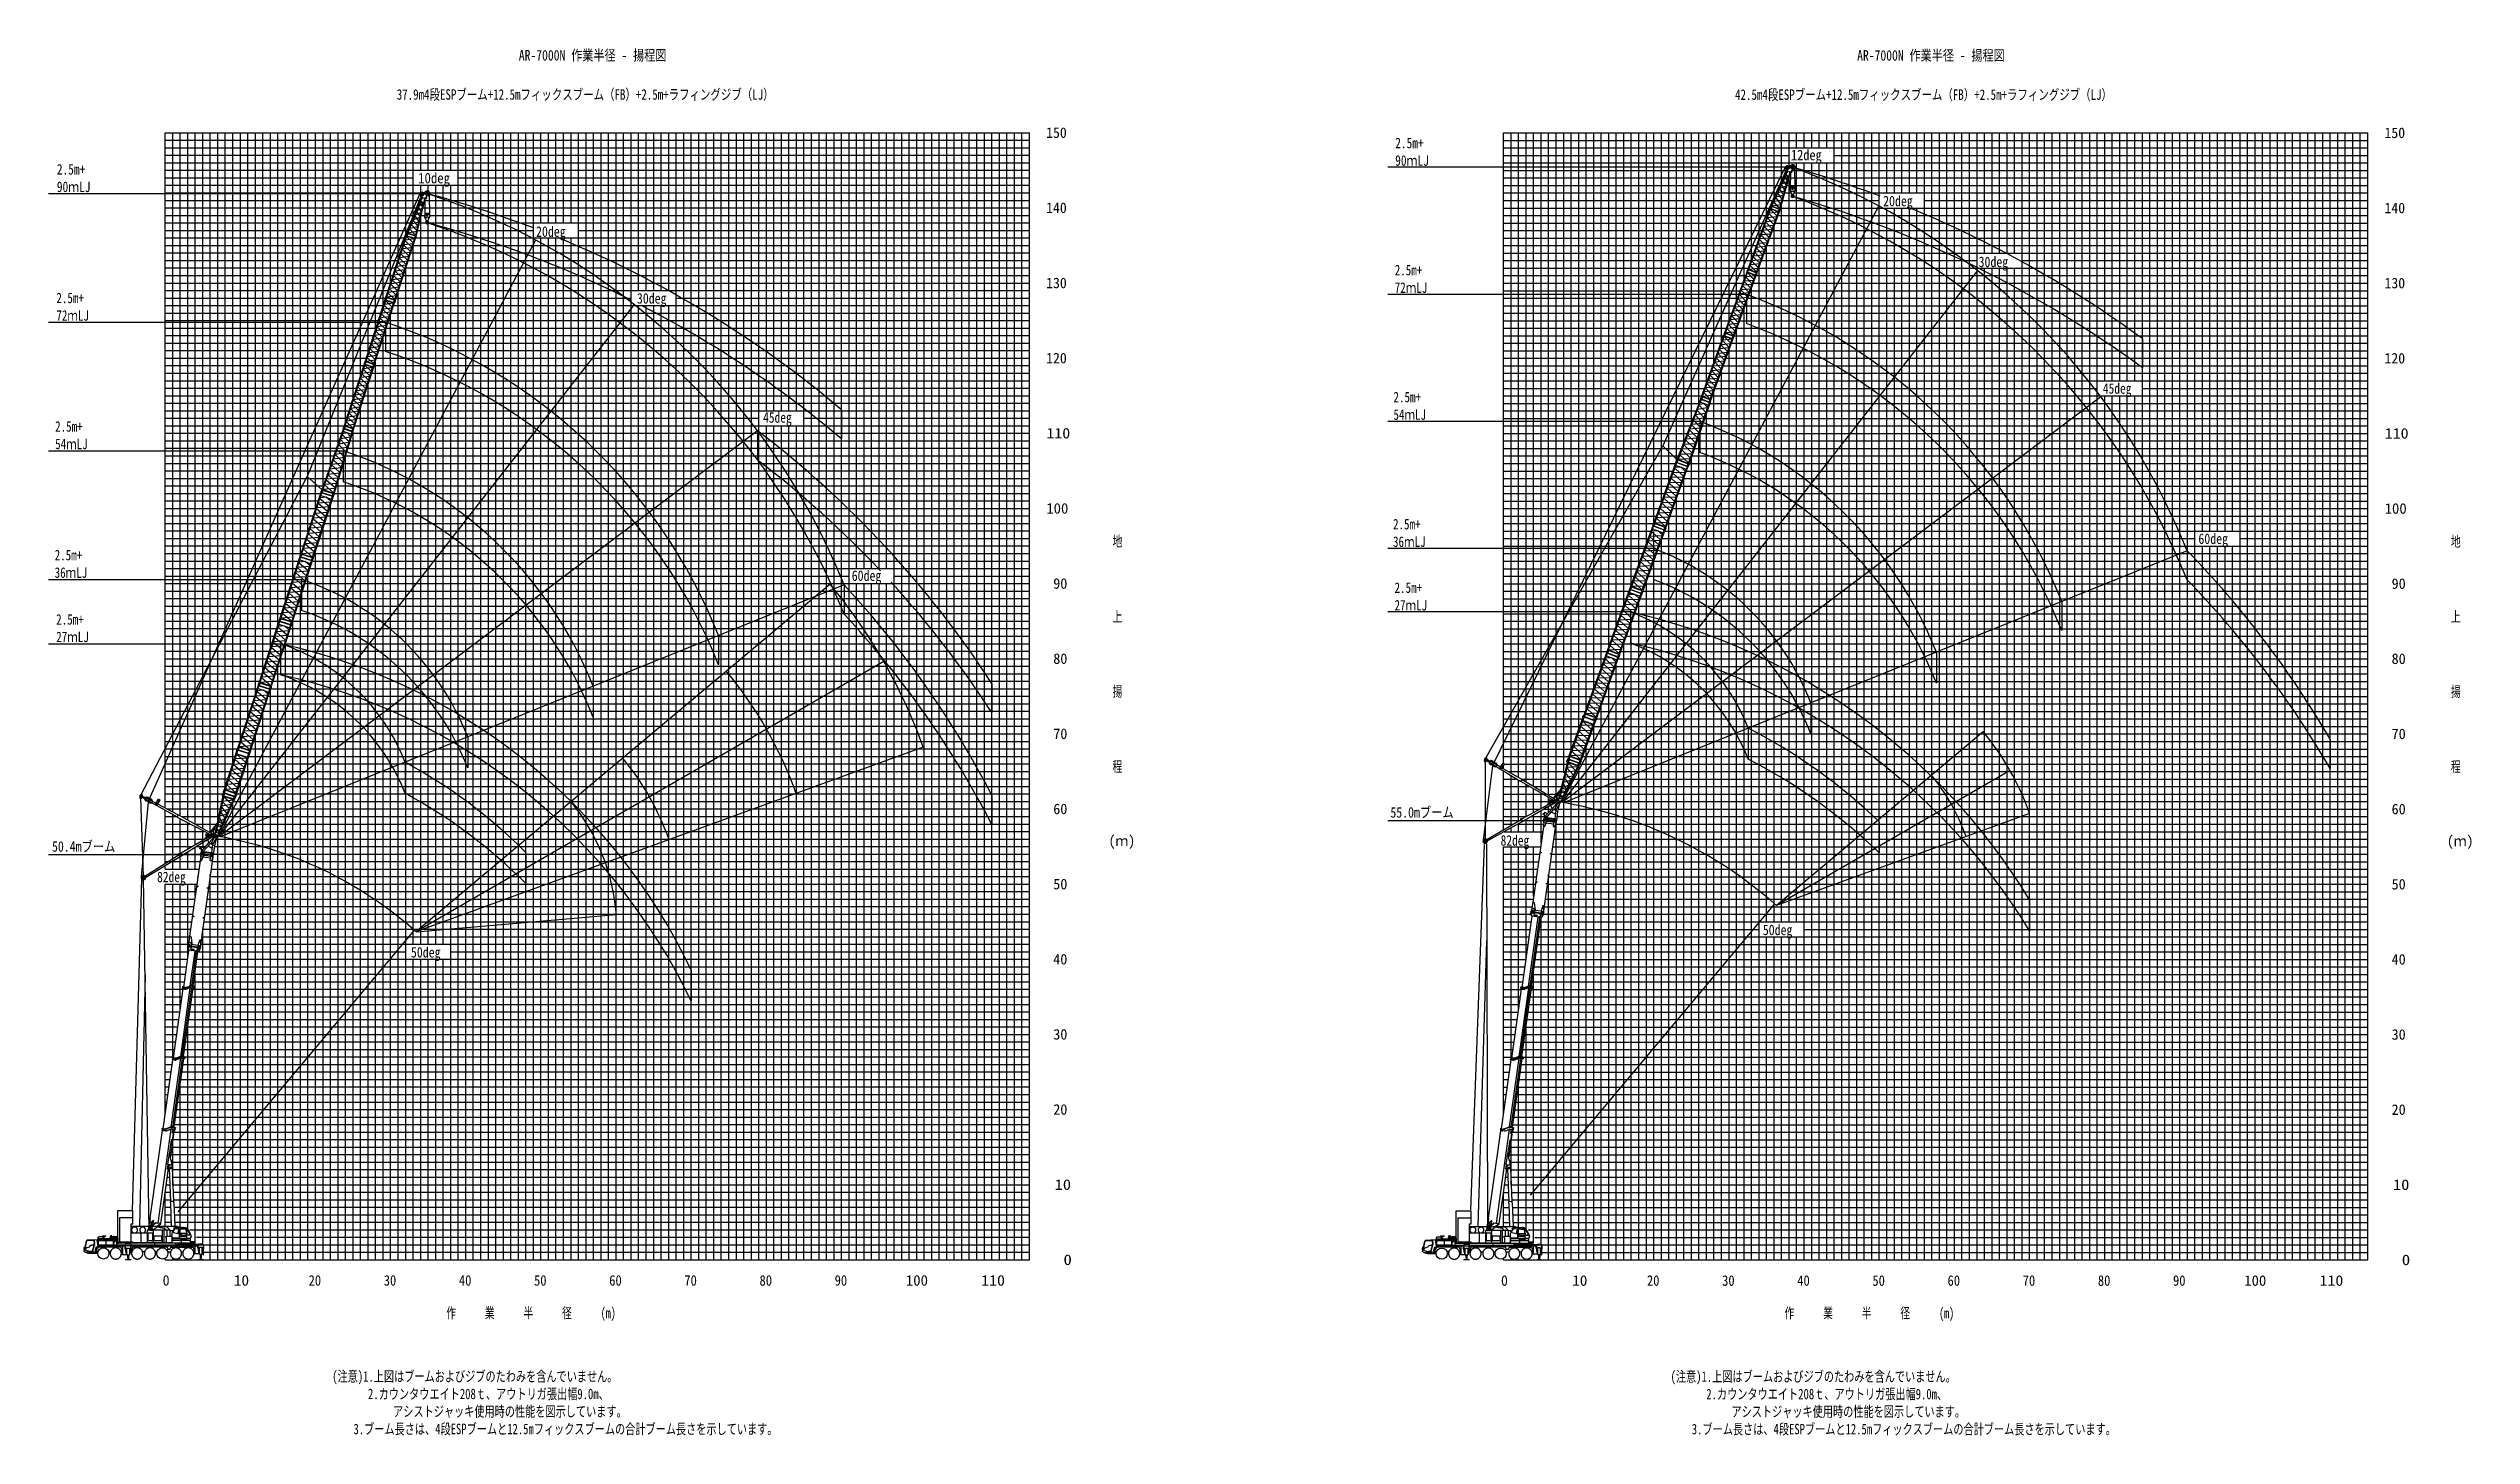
# Model space of a CAD drawing. Extents: x -439399 to 63110, y -349596 to 51650.
# Drawn here: x -339993 to -17567, y -349596 to -164991 of the extents above; entities that cross this region are included whole.
import ezdxf

# ---------------------------------------------------------------- set-up
doc = ezdxf.new("R2010")
doc.units = 0
doc.layers.get('0').update_dxf_attribs({"linetype": 'CONTINUOUS'})

msp = doc.modelspace()

# ---------------------------------------------------------------- texts
at = {"color": 7, "linetype": 'Continuous', "char_height": 1400}
for s, insert, attachment_point in [('\\W0.812509;\\A1;AR-7000N 作業半径 - 揚程図', (-277405.048555, -165197.198246), 1), ('\\W0.812509;\\A1;AR-7000N 作業半径 - 揚程図', (-99318.352391, -165217.203446), 1), ('\\W0.763620;\\A1;37.9m4段ESPブーム+12.5mフィックスブーム（FB）+2.5m+ラフィングジブ（LJ）', (-293649.961762, -171207.494575), 4), ('\\W0.763620;\\A1;42.5m4段ESPブーム+12.5mフィックスブーム（FB）+2.5m+ラフィングジブ（LJ）', (-115563.265598, -171227.499775), 4), ('\\W0.959616;\\A1;150', (-207235.160367, -176207.523975), 4), ('\\W0.794384;\\A1;2.5m+\\P90ｍLJ', (-160789.992361, -176868.752681), 1), ('\\W0.959616;\\A1;150', (-29148.464203, -176227.529175), 4), ('\\W0.794384;\\A1;2.5m+\\P90ｍLJ', (-338876.688525, -180371.333673), 1), ('\\W0.856800;\\A1;12deg', (-108117.952623, -178470.743872), 1), ('\\W0.888533;\\A1;10deg', (-290793.831663, -181542.674238), 1), ('\\W0.959616;\\A1;140', (-207235.160367, -186207.523975), 4), ('\\W0.827255;\\A1;20deg', (-95862.800671, -184594.459207), 1), ('\\W0.959616;\\A1;140', (-29148.464203, -186227.529175), 4), ('\\W0.827255;\\A1;20deg', (-275112.079988, -188664.380596), 1), ('\\W0.827255;\\A1;30deg', (-83160.161355, -192694.394651), 1), ('\\W0.959616;\\A1;130', (-207235.160367, -196207.523975), 4), ('\\W0.768923;\\A1;2.5m+\\P72ｍLJ', (-160852.440089, -193783.213146), 1), ('\\W0.959616;\\A1;130', (-29148.464203, -196227.529175), 4), ('\\W0.768923;\\A1;2.5m+\\P72ｍLJ', (-338939.136253, -197490.303554), 1), ('\\W0.827255;\\A1;30deg', (-261692.623241, -197550.242795), 1), ('\\W0.959616;\\A1;120', (-207235.160367, -206207.523975), 4), ('\\W0.959616;\\A1;120', (-29148.464203, -206227.529175), 4), ('\\W0.799680;\\A1;45deg', (-66629.235821, -209541.910565), 1), ('\\W0.768923;\\A1;2.5m+\\P54ｍLJ', (-161018.761138, -210680.52592), 1), ('\\W0.768923;\\A1;2.5m+\\P54ｍLJ', (-339105.457302, -214593.856457), 1), ('\\W0.799680;\\A1;45deg', (-244899.005169, -213396.247694), 1), ('\\W1.107249;\\A1;110', (-207200.71262, -216207.523975), 4), ('\\W1.107249;\\A1;110', (-29114.016456, -216227.529175), 4), ('\\W1.028160;\\A1;100', (-207219.166754, -226207.523975), 4), ('\\W1.028160;\\A1;100', (-29132.47059, -226227.529175), 4), ('\\W0.768923;\\A1;2.5m+\\P36ｍLJ', (-161079.862248, -227594.989883), 1), ('\\W0.768923;\\A1;2.5m+\\P36ｍLJ', (-339166.558412, -231712.868175), 1), ('\\W0.666400;\\A1;地', (-198402.822704, -230633.694013), 4), ('\\W0.827255;\\A1;60deg', (-53910.949118, -229540.335839), 1), ('\\W0.666400;\\A1;地', (-20316.12654, -230653.699213), 4), ('\\W0.827255;\\A1;60deg', (-233105.91312, -234453.761406), 1), ('\\W0.985907;\\A1; 90', (-207229.025844, -236207.523975), 4), ('\\W0.768923;\\A1;2.5m+\\P27ｍLJ', (-160874.365429, -236052.202525), 1), ('\\W0.985907;\\A1; 90', (-29142.32968, -236227.529175), 4), ('\\W0.768923;\\A1;2.5m+\\P27ｍLJ', (-338961.061592, -240272.356457), 1), ('\\W0.666400;\\A1;上', (-198402.822704, -240633.694237), 4), ('\\W0.666400;\\A1;上', (-20316.12654, -240653.699437), 4), ('\\W0.985907;\\A1; 80', (-207229.025844, -246207.523975), 4), ('\\W0.985907;\\A1; 80', (-29142.32968, -246227.529175), 4), ('\\W0.666400;\\A1;揚', (-198402.822704, -250633.694461), 4), ('\\W0.666400;\\A1;揚', (-20316.12654, -250653.699661), 4), ('\\W0.985907;\\A1; 70', (-207229.025844, -256207.523975), 4), ('\\W0.985907;\\A1; 70', (-29142.32968, -256227.529175), 4), ('\\W0.666400;\\A1;程', (-198402.822704, -260633.694684), 4), ('\\W0.666400;\\A1;程', (-20316.12654, -260653.699884), 4), ('\\W0.985907;\\A1; 60', (-207229.025844, -266207.523975), 4), ('\\W0.823705;\\A1;55.0mブーム', (-161428.790888, -265957.773005), 1), ('\\W0.985907;\\A1; 60', (-29142.32968, -266227.529175), 4), ('\\W0.823705;\\A1;50.4mブーム', (-339515.487052, -270493.00215), 1), ('\\W0.946990;\\A1;(ｍ)', (-198926.589767, -270633.694908), 4), ('\\W0.799680;\\A1;82deg', (-146762.232474, -269694.808293), 1), ('\\W0.946990;\\A1;(ｍ)', (-20839.893603, -270653.700108), 4), ('\\W0.799680;\\A1;82deg', (-325538.315375, -274552.081255), 1), ('\\W0.985907;\\A1; 50', (-207229.025844, -276207.523975), 4), ('\\W0.985907;\\A1; 50', (-29142.32968, -276227.529175), 4), ('\\W0.827255;\\A1;50deg', (-111874.160595, -281599.090633), 1), ('\\W0.827255;\\A1;50deg', (-291762.012529, -284574.605982), 1), ('\\W0.985907;\\A1; 40', (-207229.025844, -286207.524199), 4), ('\\W0.985907;\\A1; 40', (-29142.32968, -286227.529399), 4), ('\\W0.985907;\\A1; 30', (-207229.025844, -296207.524422), 4), ('\\W0.985907;\\A1; 30', (-29142.32968, -296227.529622), 4), ('\\W0.985907;\\A1; 20', (-207229.025844, -306207.518542), 4), ('\\W0.985907;\\A1; 20', (-29142.32968, -306227.523742), 4), ('\\W1.142400;\\A1; 10', (-207192.510767, -316207.506559), 4), ('\\W1.142400;\\A1; 10', (-29105.814604, -316227.511759), 4), ('\\W1.179856;\\A1;  0', (-207183.771101, -326207.494575), 4), ('\\W1.179856;\\A1;  0', (-29097.074937, -326227.499775), 4), ('\\W0.959616;\\A1;0', (-324794.656819, -328245.572478), 1), ('\\W1.066240;\\A1;10', (-315329.358408, -328245.572478), 1), ('\\W0.872378;\\A1;20', (-305374.592619, -328245.572478), 1), ('\\W0.872378;\\A1;30', (-295374.592396, -328245.572478), 1), ('\\W0.872378;\\A1;40', (-285375.068246, -328245.572478), 1), ('\\W0.872378;\\A1;50', (-275375.068023, -328245.572478), 1), ('\\W0.872378;\\A1;60', (-265375.068023, -328245.572478), 1), ('\\W0.872378;\\A1;70', (-255375.068023, -328245.572478), 1), ('\\W0.872378;\\A1;80', (-245375.068023, -328245.572478), 1), ('\\W0.872378;\\A1;90', (-235375.068023, -328245.572478), 1), ('\\W1.028160;\\A1;100', (-225898.494985, -328245.572478), 1), ('\\W1.107249;\\A1;110', (-215880.040851, -328245.572478), 1), ('\\W0.959616;\\A1;0', (-146707.960656, -328265.577678), 1), ('\\W1.066240;\\A1;10', (-137242.662244, -328265.577678), 1), ('\\W0.872378;\\A1;20', (-127287.896455, -328265.577678), 1), ('\\W0.872378;\\A1;30', (-117287.896232, -328265.577678), 1), ('\\W0.872378;\\A1;40', (-107288.372082, -328265.577678), 1), ('\\W0.872378;\\A1;50', (-97288.371859, -328265.577678), 1), ('\\W0.872378;\\A1;60', (-87288.371859, -328265.577678), 1), ('\\W0.872378;\\A1;70', (-77288.371859, -328265.577678), 1), ('\\W0.872378;\\A1;80', (-67288.371859, -328265.577678), 1), ('\\W0.872378;\\A1;90', (-57288.371859, -328265.577678), 1), ('\\W1.028160;\\A1;100', (-47811.798821, -328265.577678), 1), ('\\W1.107249;\\A1;110', (-37793.344687, -328265.577678), 1), ('\\W0.705600;\\A1;作\u3000\u3000\u3000業\u3000\u3000\u3000半\u3000\u3000\u3000径\u3000\u3000\u3000(m)', (-287059.576116, -332574.451708), 1), ('\\W0.705600;\\A1;作\u3000\u3000\u3000業\u3000\u3000\u3000半\u3000\u3000\u3000径\u3000\u3000\u3000(m)', (-108972.879952, -332594.456908), 1), ('\\W0.742421;\\A1;(注意)1.上図はブームおよびジブのたわみを含んでいません｡\\P\u3000\u3000\u3000 2.カウンタウエイト208ｔ、アウトリガ張出幅9.0m、\\P\u3000\u3000\u3000\u3000\u3000\u3000アシストジャッキ使用時の性能を図示しています。\\P    3.ブーム長さは、4段ESPブームと12.5mフィックスブームの合計ブーム長さを示しています。', (-302235.089008, -341016.156451), 1), ('\\W0.742421;\\A1;(注意)1.上図はブームおよびジブのたわみを含んでいません｡\\P\u3000\u3000\u3000 2.カウンタウエイト208ｔ、アウトリガ張出幅9.0m、\\P\u3000\u3000\u3000\u3000\u3000\u3000アシストジャッキ使用時の性能を図示しています。\\P    3.ブーム長さは、4段ESPブームと12.5mフィックスブームの合計ブーム長さを示しています。', (-124148.392844, -341036.161651), 1)]:
    msp.add_mtext(s, dxfattribs=dict(at, insert=insert, attachment_point=attachment_point))

# ---------------------------------------------------------------- linework, layer by layer
at = {"color": 14, "linetype": 'Continuous'}
for p, q in [((-324458.888848, -176207.494575), (-209458.888848, -176207.494575)), ((-324458.888848, -266062.734972), (-324458.888848, -176207.494575)), ((-314458.888848, -257095.603011), (-314458.888848, -176207.494575)), ((-304458.888848, -226132.993343), (-304458.888848, -176207.494575)), ((-294458.888848, -196209.57101), (-294458.888848, -176207.494575)), ((-284458.888848, -326207.494575), (-284458.888848, -176207.494575)), ((-274458.888848, -188207.494575), (-274458.888848, -176207.494575)), ((-264458.888848, -326207.494575), (-264458.888848, -176207.494575)), ((-254458.888848, -326207.494575), (-254458.888848, -176207.494575)), ((-244458.888848, -213207.494575), (-244458.888848, -176207.494575)), ((-234458.888848, -326207.494575), (-234458.888848, -176207.494575)), ((-224458.888848, -326207.494575), (-224458.888848, -176207.494575)), ((-214458.888848, -326207.494575), (-214458.888848, -176207.494575)), ((-146372.192684, -260128.21822), (-146372.192684, -176227.499775)), ((-146372.192684, -176227.499775), (-31372.192684, -176227.499775)), ((-136372.192684, -255653.71789), (-136372.192684, -176227.499775)), ((-126372.192684, -228178.848019), (-126372.192684, -176227.499775)), ((-116372.192684, -201307.427651), (-116372.192684, -176227.499775)), ((-106372.192684, -178227.499775), (-106372.192684, -176227.499775)), ((-96372.192684, -326227.499775), (-96372.192684, -176227.499775)), ((-86372.192684, -326227.499775), (-86372.192684, -176227.499775)), ((-76372.192684, -326227.499775), (-76372.192684, -176227.499775)), ((-66372.192684, -209227.499775), (-66372.192684, -176227.499775)), ((-56372.192684, -326227.499775), (-56372.192684, -176227.499775)), ((-46372.192684, -326227.499775), (-46372.192684, -176227.499775)), ((-36372.192684, -326227.499775), (-36372.192684, -176227.499775)), ((-106372.192684, -326227.499775), (-106372.192684, -180227.499775)), ((-324458.888848, -186207.494575), (-290911.00781, -186207.494575)), ((-290157.43167, -186207.494575), (-209458.888848, -186207.494575)), ((-146372.192684, -186227.499775), (-110883.562606, -186227.499775)), ((-109516.940209, -186227.499775), (-31372.192684, -186227.499775)), ((-274458.888848, -326207.494575), (-274458.888848, -190207.494575)), ((-324458.888848, -196207.494575), (-294458.214175, -196207.494575)), ((-293089.635836, -196207.494575), (-209458.888848, -196207.494575)), ((-146372.192684, -196227.499775), (-114523.245554, -196227.499775)), ((-113138.116763, -196227.499775), (-31372.192684, -196227.499775)), ((-294458.888848, -326207.494575), (-294458.888848, -200421.663583)), ((-324458.888848, -206207.494575), (-297707.392091, -206207.494575)), ((-296338.813752, -206207.494575), (-209458.888848, -206207.494575)), ((-146372.192684, -206227.499775), (-118162.979056, -206227.499775)), ((-116777.850265, -206227.499775), (-31372.192684, -206227.499775)), ((-116372.192684, -326227.499775), (-116372.192684, -205112.961726)), ((-66372.192684, -326227.499775), (-66372.192684, -211227.499775)), ((-244458.888848, -326207.494575), (-244458.888848, -215207.494575)), ((-324458.888848, -216207.494575), (-300980.802714, -216207.494575)), ((-299574.250042, -216207.494575), (-209458.888848, -216207.494575)), ((-146372.192684, -216227.499775), (-121930.142155, -216227.499775)), ((-120303.554185, -216227.499775), (-31372.192684, -216227.499775)), ((-324458.888848, -226207.494575), (-304422.781247, -226207.494575)), ((-302620.261875, -226207.494575), (-209458.888848, -226207.494575)), ((-146372.192684, -226227.499775), (-125661.961922, -226227.499775)), ((-123837.644375, -226227.499775), (-31372.192684, -226227.499775)), ((-304458.888848, -326207.494575), (-304458.888848, -231866.331867)), ((-126372.192684, -326227.499775), (-126372.192684, -229301.430607)), ((-324458.888848, -236207.494575), (-307671.933328, -236207.494575)), ((-305869.413956, -236207.494575), (-209458.888848, -236207.494575)), ((-146372.192684, -236227.499775), (-129301.618724, -236227.499775)), ((-127477.301177, -236227.499775), (-31372.192684, -236227.499775)), ((-324458.888848, -246207.494575), (-310921.106604, -246207.494575)), ((-309118.587232, -246207.494575), (-209458.888848, -246207.494575)), ((-146372.192684, -246227.499775), (-132941.329153, -246227.499775)), ((-131117.011607, -246227.499775), (-31372.192684, -246227.499775)), ((-324458.888848, -256207.494575), (-314170.325776, -256207.494575)), ((-312367.806404, -256207.494575), (-209458.888848, -256207.494575)), ((-146372.192684, -256227.499775), (-136581.031979, -256227.499775)), ((-134756.714094, -256227.499775), (-31372.192684, -256227.499775)), ((-146372.192684, -260850.924615), (-146372.192684, -260411.832024)), ((-146372.192684, -268969.438863), (-146372.192684, -261154.258249)), ((-136372.192684, -326227.499775), (-136372.192684, -260047.530717)), ((-314458.888848, -326207.494575), (-314458.888848, -262643.16978)), ((-324458.888848, -273440.204736), (-324458.888848, -266386.672332)), ((-324183.464855, -266207.494575), (-317155.343842, -266207.494575)), ((-315833.565151, -266207.494575), (-209458.888848, -266207.494575)), ((-146372.192684, -266227.499775), (-141519.161995, -266227.499775)), ((-141011.225106, -266227.499775), (-139992.410755, -266227.499775)), ((-139054.404414, -266227.499775), (-31372.192684, -266227.499775)), ((-324458.888848, -274207.494575), (-324458.888848, -273772.598429)), ((-146372.192684, -306919.03653), (-146372.192684, -271227.499775)), ((-324458.888848, -276207.494575), (-320236.376139, -276207.494575)), ((-324458.888848, -306899.03133), (-324458.888848, -276207.494575)), ((-318638.830183, -276207.494575), (-209458.888848, -276207.494575)), ((-146372.192684, -276227.499775), (-142149.679975, -276227.499775)), ((-140552.134019, -276227.499775), (-31372.192684, -276227.499775)), ((-324458.888848, -286207.494575), (-321478.175901, -286207.494575)), ((-320253.25455, -286207.494575), (-209458.888848, -286207.494575)), ((-146372.192684, -286227.499775), (-143391.479737, -286227.499775)), ((-142166.558386, -286227.499775), (-31372.192684, -286227.499775)), ((-324458.888848, -296207.494575), (-322912.86949, -296207.494575)), ((-321601.104442, -296207.494575), (-209458.888848, -296207.494575)), ((-146372.192684, -296227.499775), (-144826.173326, -296227.499775)), ((-143514.408278, -296227.499775), (-31372.192684, -296227.499775)), ((-322946.931508, -306207.494575), (-209458.888848, -306207.494575)), ((-144860.235344, -306227.499775), (-31372.192684, -306227.499775)), ((-324458.888848, -321678.383143), (-324458.888848, -317296.151966)), ((-324305.888029, -316207.494575), (-323791.184118, -316207.494575)), ((-323460.902265, -316207.494575), (-209458.888848, -316207.494575)), ((-146372.192684, -321698.388343), (-146372.192684, -317316.157166)), ((-146219.191866, -316227.499775), (-145704.487954, -316227.499775)), ((-145374.206101, -316227.499775), (-31372.192684, -316227.499775)), ((-324458.888848, -326207.494575), (-324458.888848, -326003.455778)), ((-146372.192684, -326227.499775), (-146372.192684, -326023.460978)), ((-146372.192684, -326227.499775), (-31372.192684, -326227.499775))]:
    msp.add_line(p, q, dxfattribs=at)
at = {"color": 252, "linetype": 'Continuous'}
for p, q in [((-324458.888848, -177207.494575), (-209458.888848, -177207.494575)), ((-323458.888848, -266588.323181), (-323458.888848, -176207.494575)), ((-322458.888848, -267113.911389), (-322458.888848, -176207.494575)), ((-321458.888848, -267683.048147), (-321458.888848, -176207.494575)), ((-320458.888848, -268243.332607), (-320458.888848, -176207.494575)), ((-319458.888848, -268803.617067), (-319458.888848, -176207.494575)), ((-318458.888848, -269254.170358), (-318458.888848, -176207.494575)), ((-317458.888848, -267676.59771), (-317458.888848, -176207.494575)), ((-316458.888848, -263250.952481), (-316458.888848, -176207.494575)), ((-315458.888848, -260173.265194), (-315458.888848, -176207.494575)), ((-313458.888848, -254017.910397), (-313458.888848, -176207.494575)), ((-312458.888848, -250940.217782), (-312458.888848, -176207.494575)), ((-311458.888848, -247862.623015), (-311458.888848, -176207.494575)), ((-310458.888848, -244784.9304), (-310458.888848, -176207.494575)), ((-309458.888848, -241707.237785), (-309458.888848, -176207.494575)), ((-308458.888848, -238629.501767), (-308458.888848, -176207.494575)), ((-307458.888848, -235551.700517), (-307458.888848, -176207.494575)), ((-306458.888848, -232434.19862), (-306458.888848, -176207.494575)), ((-305458.888848, -229396.315287), (-305458.888848, -176207.494575)), ((-303458.888848, -223279.269086), (-303458.888848, -176207.494575)), ((-302458.888848, -220425.544828), (-302458.888848, -176207.494575)), ((-301458.888848, -217571.820571), (-301458.888848, -176207.494575)), ((-300458.888848, -214675.631219), (-300458.888848, -176207.494575)), ((-299458.888848, -211597.938604), (-299458.888848, -176207.494575)), ((-298458.888848, -208520.370593), (-298458.888848, -176207.494575)), ((-297458.888848, -205442.677979), (-297458.888848, -176207.494575)), ((-296458.888848, -202364.985364), (-296458.888848, -176207.494575)), ((-295458.888848, -199287.292749), (-295458.888848, -176207.494575)), ((-293458.888848, -193131.878395), (-293458.888848, -176207.494575)), ((-292458.888848, -190054.18578), (-292458.888848, -176207.494575)), ((-291458.888848, -187534.833197), (-291458.888848, -176207.494575)), ((-290458.888848, -181207.494575), (-290458.888848, -176207.494575)), ((-289458.888848, -181207.494575), (-289458.888848, -176207.494575)), ((-288458.888848, -181207.494575), (-288458.888848, -176207.494575)), ((-287458.888848, -181207.494575), (-287458.888848, -176207.494575)), ((-286458.888848, -181207.494575), (-286458.888848, -176207.494575)), ((-285458.888848, -326207.494575), (-285458.888848, -176207.494575)), ((-283458.888848, -326207.494575), (-283458.888848, -176207.494575)), ((-282458.888848, -326207.494575), (-282458.888848, -176207.494575)), ((-281458.888848, -326207.494575), (-281458.888848, -176207.494575)), ((-280458.888848, -326207.494575), (-280458.888848, -176207.494575)), ((-279458.888848, -326207.494575), (-279458.888848, -176207.494575)), ((-278458.888848, -326207.494575), (-278458.888848, -176207.494575)), ((-277458.888848, -326207.494575), (-277458.888848, -176207.494575)), ((-276458.888848, -326207.494575), (-276458.888848, -176207.494575)), ((-275458.888848, -326207.494575), (-275458.888848, -176207.494575)), ((-273458.888848, -188207.494575), (-273458.888848, -176207.494575)), ((-272458.888848, -188207.494575), (-272458.888848, -176207.494575)), ((-271458.888848, -188207.494575), (-271458.888848, -176207.494575)), ((-270458.888848, -188207.494575), (-270458.888848, -176207.494575)), ((-269458.888848, -326207.494575), (-269458.888848, -176207.494575)), ((-268458.888848, -326207.494575), (-268458.888848, -176207.494575)), ((-267458.888848, -326207.494575), (-267458.888848, -176207.494575)), ((-266458.888848, -326207.494575), (-266458.888848, -176207.494575)), ((-265458.888848, -326207.494575), (-265458.888848, -176207.494575)), ((-263458.888848, -326207.494575), (-263458.888848, -176207.494575)), ((-262458.888848, -326207.494575), (-262458.888848, -176207.494575)), ((-261458.888848, -197207.494575), (-261458.888848, -176207.494575)), ((-260458.888848, -197207.494575), (-260458.888848, -176207.494575)), ((-259458.888848, -197207.494575), (-259458.888848, -176207.494575)), ((-258458.888848, -197207.494575), (-258458.888848, -176207.494575)), ((-257458.888848, -197207.494575), (-257458.888848, -176207.494575)), ((-256458.888848, -326207.494575), (-256458.888848, -176207.494575)), ((-255458.888848, -326207.494575), (-255458.888848, -176207.494575)), ((-253458.888848, -326207.494575), (-253458.888848, -176207.494575)), ((-252458.888848, -326207.494575), (-252458.888848, -176207.494575)), ((-251458.888848, -326207.494575), (-251458.888848, -176207.494575)), ((-250458.888848, -326207.494575), (-250458.888848, -176207.494575)), ((-249458.888848, -326207.494575), (-249458.888848, -176207.494575)), ((-248458.888848, -326207.494575), (-248458.888848, -176207.494575)), ((-247458.888848, -326207.494575), (-247458.888848, -176207.494575)), ((-246458.888848, -326207.494575), (-246458.888848, -176207.494575)), ((-245458.888848, -326207.494575), (-245458.888848, -176207.494575)), ((-243458.888848, -213207.494575), (-243458.888848, -176207.494575)), ((-242458.888848, -213207.494575), (-242458.888848, -176207.494575)), ((-241458.888848, -213207.494575), (-241458.888848, -176207.494575)), ((-240458.888848, -213207.494575), (-240458.888848, -176207.494575)), ((-239458.888848, -326207.494575), (-239458.888848, -176207.494575)), ((-238458.888848, -326207.494575), (-238458.888848, -176207.494575)), ((-237458.888848, -326207.494575), (-237458.888848, -176207.494575)), ((-236458.888848, -326207.494575), (-236458.888848, -176207.494575)), ((-235458.888848, -326207.494575), (-235458.888848, -176207.494575)), ((-233458.888848, -326207.494575), (-233458.888848, -176207.494575)), ((-232458.888848, -234207.494575), (-232458.888848, -176207.494575)), ((-231458.888848, -234207.494575), (-231458.888848, -176207.494575)), ((-230458.888848, -234207.494575), (-230458.888848, -176207.494575)), ((-229458.888848, -234207.494575), (-229458.888848, -176207.494575)), ((-228458.888848, -234207.494575), (-228458.888848, -176207.494575)), ((-227458.888848, -326207.494575), (-227458.888848, -176207.494575)), ((-226458.888848, -326207.494575), (-226458.888848, -176207.494575)), ((-225458.888848, -326207.494575), (-225458.888848, -176207.494575)), ((-223458.888848, -326207.494575), (-223458.888848, -176207.494575)), ((-222458.888848, -326207.494575), (-222458.888848, -176207.494575)), ((-221458.888848, -326207.494575), (-221458.888848, -176207.494575)), ((-220458.888848, -326207.494575), (-220458.888848, -176207.494575)), ((-219458.888848, -326207.494575), (-219458.888848, -176207.494575)), ((-218458.888848, -326207.494575), (-218458.888848, -176207.494575)), ((-217458.888848, -326207.494575), (-217458.888848, -176207.494575)), ((-216458.888848, -326207.494575), (-216458.888848, -176207.494575)), ((-215458.888848, -326207.494575), (-215458.888848, -176207.494575)), ((-213458.888848, -326207.494575), (-213458.888848, -176207.494575)), ((-212458.888848, -326207.494575), (-212458.888848, -176207.494575)), ((-211458.888848, -326207.494575), (-211458.888848, -176207.494575)), ((-210458.888848, -326207.494575), (-210458.888848, -176207.494575)), ((-209458.888848, -326207.494575), (-209458.888848, -176207.494575)), ((-146372.192684, -177227.499775), (-31372.192684, -177227.499775)), ((-145372.192684, -261421.913491), (-145372.192684, -176227.499775)), ((-144372.192684, -261992.902367), (-144372.192684, -176227.499775)), ((-143372.192684, -262582.408566), (-143372.192684, -176227.499775)), ((-142372.192684, -263189.49172), (-142372.192684, -176227.499775)), ((-141372.192684, -263796.574874), (-141372.192684, -176227.499775)), ((-140372.192684, -264403.658028), (-140372.192684, -176227.499775)), ((-139372.192684, -264267.10498), (-139372.192684, -176227.499775)), ((-138372.192684, -261399.98421), (-138372.192684, -176227.499775)), ((-137372.192684, -258401.19837), (-137372.192684, -176227.499775)), ((-135372.192684, -252906.260448), (-135372.192684, -176227.499775)), ((-134372.192684, -250158.775618), (-134372.192684, -176227.499775)), ((-133372.192684, -247411.290789), (-133372.192684, -176227.499775)), ((-132372.192684, -244663.894365), (-132372.192684, -176227.499775)), ((-131372.192684, -241916.409535), (-131372.192684, -176227.499775)), ((-130372.192684, -239168.924706), (-130372.192684, -176227.499775)), ((-129372.192684, -236421.40066), (-129372.192684, -176227.499775)), ((-128372.192684, -233673.915831), (-128372.192684, -176227.499775)), ((-127372.192684, -230926.431001), (-127372.192684, -176227.499775)), ((-125372.192684, -225431.363189), (-125372.192684, -176227.499775)), ((-124372.192684, -222683.87836), (-124372.192684, -176227.499775)), ((-123372.192684, -219923.98626), (-123372.192684, -176227.499775)), ((-122372.192684, -217360.631919), (-122372.192684, -176227.499775)), ((-121372.192684, -214797.277577), (-121372.192684, -176227.499775)), ((-120372.192684, -212297.280704), (-120372.192684, -176227.499775)), ((-119372.192684, -209549.795874), (-119372.192684, -176227.499775)), ((-118372.192684, -206802.311045), (-118372.192684, -176227.499775)), ((-117372.192684, -204054.826215), (-117372.192684, -176227.499775)), ((-115372.192684, -198559.942821), (-115372.192684, -176227.499775)), ((-114372.192684, -195812.457992), (-114372.192684, -176227.499775)), ((-113372.192684, -193064.973162), (-113372.192684, -176227.499775)), ((-112372.192684, -190317.488333), (-112372.192684, -176227.499775)), ((-111372.192684, -187257.86573), (-111372.192684, -176227.499775)), ((-110372.192684, -185056.360927), (-110372.192684, -176227.499775)), ((-109372.192684, -182854.856125), (-109372.192684, -176227.499775)), ((-108372.192684, -180641.565074), (-108372.192684, -176227.499775)), ((-107372.192684, -178227.499775), (-107372.192684, -176227.499775)), ((-105372.192684, -178227.499775), (-105372.192684, -176227.499775)), ((-104372.192684, -178227.499775), (-104372.192684, -176227.499775)), ((-103372.192684, -178227.499775), (-103372.192684, -176227.499775)), ((-102372.192684, -326227.499775), (-102372.192684, -176227.499775)), ((-101372.192684, -326227.499775), (-101372.192684, -176227.499775)), ((-100372.192684, -326227.499775), (-100372.192684, -176227.499775)), ((-99372.192684, -326227.499775), (-99372.192684, -176227.499775)), ((-98372.192684, -326227.499775), (-98372.192684, -176227.499775)), ((-97372.192684, -326227.499775), (-97372.192684, -176227.499775)), ((-95372.192684, -184227.499775), (-95372.192684, -176227.499775)), ((-94372.192684, -184227.499775), (-94372.192684, -176227.499775)), ((-93372.192684, -184227.499775), (-93372.192684, -176227.499775)), ((-92372.192684, -184227.499775), (-92372.192684, -176227.499775)), ((-91372.192684, -184227.499775), (-91372.192684, -176227.499775)), ((-90372.192684, -326227.499775), (-90372.192684, -176227.499775)), ((-89372.192684, -326227.499775), (-89372.192684, -176227.499775)), ((-88372.192684, -326227.499775), (-88372.192684, -176227.499775)), ((-87372.192684, -326227.499775), (-87372.192684, -176227.499775)), ((-85372.192684, -326227.499775), (-85372.192684, -176227.499775)), ((-84372.192684, -326227.499775), (-84372.192684, -176227.499775)), ((-83372.192684, -326227.499775), (-83372.192684, -176227.499775)), ((-82372.192684, -192227.499775), (-82372.192684, -176227.499775)), ((-81372.192684, -192227.499775), (-81372.192684, -176227.499775)), ((-80372.192684, -192227.499775), (-80372.192684, -176227.499775)), ((-79372.192684, -192227.499775), (-79372.192684, -176227.499775)), ((-78372.192684, -192227.499775), (-78372.192684, -176227.499775)), ((-77372.192684, -326227.499775), (-77372.192684, -176227.499775)), ((-75372.192684, -326227.499775), (-75372.192684, -176227.499775)), ((-74372.192684, -326227.499775), (-74372.192684, -176227.499775)), ((-73372.192684, -326227.499775), (-73372.192684, -176227.499775)), ((-72372.192684, -326227.499775), (-72372.192684, -176227.499775)), ((-71372.192684, -326227.499775), (-71372.192684, -176227.499775)), ((-70372.192684, -326227.499775), (-70372.192684, -176227.499775)), ((-69372.192684, -326227.499775), (-69372.192684, -176227.499775)), ((-68372.192684, -326227.499775), (-68372.192684, -176227.499775)), ((-67372.192684, -326227.499775), (-67372.192684, -176227.499775)), ((-65372.192684, -209227.499775), (-65372.192684, -176227.499775)), ((-64372.192684, -209227.499775), (-64372.192684, -176227.499775)), ((-63372.192684, -209227.499775), (-63372.192684, -176227.499775)), ((-62372.192684, -209227.499775), (-62372.192684, -176227.499775)), ((-61372.192684, -326227.499775), (-61372.192684, -176227.499775)), ((-60372.192684, -326227.499775), (-60372.192684, -176227.499775)), ((-59372.192684, -326227.499775), (-59372.192684, -176227.499775)), ((-58372.192684, -326227.499775), (-58372.192684, -176227.499775)), ((-57372.192684, -326227.499775), (-57372.192684, -176227.499775)), ((-55372.192684, -326227.499775), (-55372.192684, -176227.499775)), ((-54372.192684, -326227.499775), (-54372.192684, -176227.499775)), ((-53372.192684, -229227.499775), (-53372.192684, -176227.499775)), ((-52372.192684, -229227.499775), (-52372.192684, -176227.499775)), ((-51372.192684, -229227.499775), (-51372.192684, -176227.499775)), ((-50372.192684, -229227.499775), (-50372.192684, -176227.499775)), ((-49372.192684, -229227.499775), (-49372.192684, -176227.499775)), ((-48372.192684, -326227.499775), (-48372.192684, -176227.499775)), ((-47372.192684, -326227.499775), (-47372.192684, -176227.499775)), ((-45372.192684, -326227.499775), (-45372.192684, -176227.499775)), ((-44372.192684, -326227.499775), (-44372.192684, -176227.499775)), ((-43372.192684, -326227.499775), (-43372.192684, -176227.499775)), ((-42372.192684, -326227.499775), (-42372.192684, -176227.499775)), ((-41372.192684, -326227.499775), (-41372.192684, -176227.499775)), ((-40372.192684, -326227.499775), (-40372.192684, -176227.499775)), ((-39372.192684, -326227.499775), (-39372.192684, -176227.499775)), ((-38372.192684, -326227.499775), (-38372.192684, -176227.499775)), ((-37372.192684, -326227.499775), (-37372.192684, -176227.499775)), ((-35372.192684, -326227.499775), (-35372.192684, -176227.499775)), ((-34372.192684, -326227.499775), (-34372.192684, -176227.499775)), ((-33372.192684, -326227.499775), (-33372.192684, -176227.499775)), ((-32372.192684, -326227.499775), (-32372.192684, -176227.499775)), ((-31372.192684, -326227.499775), (-31372.192684, -176227.499775)), ((-324458.888848, -178207.494575), (-209458.888848, -178207.494575)), ((-324458.888848, -179207.494575), (-209458.888848, -179207.494575)), ((-324458.888848, -180207.494575), (-209458.888848, -180207.494575)), ((-146372.192684, -178227.499775), (-31372.192684, -178227.499775)), ((-146372.192684, -179227.499775), (-108372.192684, -179227.499775)), ((-146372.192684, -180227.499775), (-31372.192684, -180227.499775)), ((-107372.192684, -281227.499775), (-107372.192684, -180227.499775)), ((-105372.192684, -326227.499775), (-105372.192684, -180227.499775)), ((-104372.192684, -326227.499775), (-104372.192684, -180227.499775)), ((-103372.192684, -326227.499775), (-103372.192684, -180227.499775)), ((-102372.192684, -179227.499775), (-31372.192684, -179227.499775)), ((-324458.888848, -181207.494575), (-209458.888848, -181207.494575)), ((-324458.888848, -182207.494575), (-291458.888848, -182207.494575)), ((-324458.888848, -183207.494575), (-209458.888848, -183207.494575)), ((-290458.888848, -184170.552904), (-290458.888848, -183207.494575)), ((-289458.888848, -183998.641203), (-289458.888848, -183207.494575)), ((-288458.888848, -284207.494575), (-288458.888848, -183207.494575)), ((-287458.888848, -284207.494575), (-287458.888848, -183207.494575)), ((-286458.888848, -326207.494575), (-286458.888848, -183207.494575)), ((-285458.888848, -182207.494575), (-209458.888848, -182207.494575)), ((-146372.192684, -181227.499775), (-108632.990867, -181227.499775)), ((-146372.192684, -182227.499775), (-109087.225625, -182227.499775)), ((-146372.192684, -183227.499775), (-109541.460382, -183227.499775)), ((-108680.97822, -183227.499775), (-31372.192684, -183227.499775)), ((-108402.324223, -182227.499775), (-31372.192684, -182227.499775)), ((-108372.192684, -281227.499775), (-108372.192684, -182119.367325)), ((-108037.539193, -181227.499775), (-31372.192684, -181227.499775)), ((-324458.888848, -184207.494575), (-290501.855433, -184207.494575)), ((-324458.888848, -185207.494575), (-290498.24122, -185207.494575)), ((-289916.047309, -185207.494575), (-209458.888848, -185207.494575)), ((-289269.683957, -184207.494575), (-209458.888848, -184207.494575)), ((-146372.192684, -184227.499775), (-109995.69514, -184227.499775)), ((-146372.192684, -185227.499775), (-110449.929897, -185227.499775)), ((-109372.192684, -281227.499775), (-109372.192684, -185708.047241)), ((-109238.286212, -185227.499775), (-96372.192684, -185227.499775)), ((-108959.632216, -184227.499775), (-108080.48953, -184227.499775)), ((-107717.607768, -184227.499775), (-31372.192684, -184227.499775)), ((-95372.192684, -326227.499775), (-95372.192684, -186227.499775)), ((-94372.192684, -326227.499775), (-94372.192684, -186227.499775)), ((-93372.192684, -326227.499775), (-93372.192684, -186227.499775)), ((-92372.192684, -326227.499775), (-92372.192684, -186227.499775)), ((-91372.192684, -326227.499775), (-91372.192684, -186227.499775)), ((-90372.192684, -185227.499775), (-31372.192684, -185227.499775)), ((-324458.888848, -187207.494575), (-291323.774401, -187207.494575)), ((-324458.888848, -188207.494575), (-291858.864272, -188207.494575)), ((-324458.888848, -189207.494575), (-292183.78301, -189207.494575)), ((-324458.888848, -190207.494575), (-292508.701748, -190207.494575)), ((-291140.123408, -190207.494575), (-209458.888848, -190207.494575)), ((-290881.584753, -189207.494575), (-275458.888848, -189207.494575)), ((-290640.200392, -188207.494575), (-289785.924344, -188207.494575)), ((-290458.888848, -284207.494575), (-290458.888848, -187456.362466)), ((-290398.816031, -187207.494575), (-289914.903876, -187207.494575)), ((-289458.888848, -284207.494575), (-289458.888848, -188231.102612)), ((-289436.166793, -188207.494575), (-209458.888848, -188207.494575)), ((-289283.833442, -187207.494575), (-209458.888848, -187207.494575)), ((-273458.888848, -326207.494575), (-273458.888848, -190207.494575)), ((-272458.888848, -326207.494575), (-272458.888848, -190207.494575)), ((-271458.888848, -326207.494575), (-271458.888848, -190207.494575)), ((-270458.888848, -326207.494575), (-270458.888848, -190207.494575)), ((-269458.888848, -189207.494575), (-209458.888848, -189207.494575)), ((-146372.192684, -187227.499775), (-111247.531858, -187227.499775)), ((-146372.192684, -188227.499775), (-111611.501111, -188227.499775)), ((-146372.192684, -189227.499775), (-111975.470363, -189227.499775)), ((-146372.192684, -190227.499775), (-112339.439616, -190227.499775)), ((-110954.310825, -190227.499775), (-31372.192684, -190227.499775)), ((-110590.341572, -189227.499775), (-31372.192684, -189227.499775)), ((-110372.192684, -281227.499775), (-110372.192684, -188628.139014)), ((-110226.37232, -188227.499775), (-31372.192684, -188227.499775)), ((-109862.403067, -187227.499775), (-31372.192684, -187227.499775)), ((-324458.888848, -191207.494575), (-292833.620486, -191207.494575)), ((-324458.888848, -192207.494575), (-293158.539224, -192207.494575)), ((-324458.888848, -193207.494575), (-293483.457962, -193207.494575)), ((-292114.879622, -193207.494575), (-209458.888848, -193207.494575)), ((-291789.960884, -192207.494575), (-209458.888848, -192207.494575)), ((-291465.042146, -191207.494575), (-209458.888848, -191207.494575)), ((-291458.888848, -284207.494575), (-291458.888848, -191188.556614)), ((-146372.192684, -191227.499775), (-112703.408869, -191227.499775)), ((-146372.192684, -192227.499775), (-113067.378121, -192227.499775)), ((-146372.192684, -193227.499775), (-113431.347374, -193227.499775)), ((-112046.218583, -193227.499775), (-83372.192684, -193227.499775)), ((-111682.24933, -192227.499775), (-31372.192684, -192227.499775)), ((-111372.192684, -281227.499775), (-111372.192684, -191375.623844)), ((-111318.280077, -191227.499775), (-31372.192684, -191227.499775)), ((-77372.192684, -193227.499775), (-31372.192684, -193227.499775)), ((-324458.888848, -194207.494575), (-293808.3767, -194207.494575)), ((-324458.888848, -195207.494575), (-294133.295438, -195207.494575)), ((-292764.717098, -195207.494575), (-209458.888848, -195207.494575)), ((-292458.888848, -326207.494575), (-292458.888848, -194266.249229)), ((-292439.79836, -194207.494575), (-209458.888848, -194207.494575)), ((-146372.192684, -194227.499775), (-113795.316626, -194227.499775)), ((-146372.192684, -195227.499775), (-114159.276301, -195227.499775)), ((-112774.14751, -195227.499775), (-31372.192684, -195227.499775)), ((-112410.187835, -194227.499775), (-31372.192684, -194227.499775)), ((-112372.192684, -326227.499775), (-112372.192684, -194123.108673)), ((-82372.192684, -326227.499775), (-82372.192684, -194227.499775)), ((-81372.192684, -326227.499775), (-81372.192684, -194227.499775)), ((-80372.192684, -326227.499775), (-80372.192684, -194227.499775)), ((-79372.192684, -326227.499775), (-79372.192684, -194227.499775)), ((-78372.192684, -326227.499775), (-78372.192684, -194227.499775)), ((-324458.888848, -197207.494575), (-294783.132913, -197207.494575)), ((-324458.888848, -198207.494575), (-295108.042188, -198207.494575)), ((-324458.888848, -199207.494575), (-295432.960926, -199207.494575)), ((-294064.39205, -199207.494575), (-209458.888848, -199207.494575)), ((-293739.473312, -198207.494575), (-262458.888848, -198207.494575)), ((-293458.888848, -326207.494575), (-293458.888848, -197343.941843)), ((-293414.554574, -197207.494575), (-209458.888848, -197207.494575)), ((-261458.888848, -326207.494575), (-261458.888848, -199207.494575)), ((-260458.888848, -326207.494575), (-260458.888848, -199207.494575)), ((-259458.888848, -326207.494575), (-259458.888848, -199207.494575)), ((-258458.888848, -326207.494575), (-258458.888848, -199207.494575)), ((-257458.888848, -326207.494575), (-257458.888848, -199207.494575)), ((-256458.888848, -198207.494575), (-209458.888848, -198207.494575)), ((-146372.192684, -197227.499775), (-114887.214807, -197227.499775)), ((-146372.192684, -198227.499775), (-115251.184059, -198227.499775)), ((-146372.192684, -199227.499775), (-115615.153312, -199227.499775)), ((-114372.192684, -326227.499775), (-114372.192684, -199618.104647)), ((-114230.024521, -199227.499775), (-31372.192684, -199227.499775)), ((-113866.055268, -198227.499775), (-31372.192684, -198227.499775)), ((-113502.086015, -197227.499775), (-31372.192684, -197227.499775)), ((-113372.192684, -326227.499775), (-113372.192684, -196870.619818)), ((-324458.888848, -200207.494575), (-295757.879664, -200207.494575)), ((-324458.888848, -201207.494575), (-296082.798402, -201207.494575)), ((-324458.888848, -202207.494575), (-296407.71714, -202207.494575)), ((-295039.1388, -202207.494575), (-209458.888848, -202207.494575)), ((-294714.220062, -201207.494575), (-209458.888848, -201207.494575)), ((-294389.310787, -200207.494575), (-209458.888848, -200207.494575)), ((-146372.192684, -200227.499775), (-115979.122564, -200227.499775)), ((-146372.192684, -201227.499775), (-116343.091817, -201227.499775)), ((-146372.192684, -202227.499775), (-116707.06107, -202227.499775)), ((-115372.192684, -326227.499775), (-115372.192684, -202365.589477)), ((-115321.932278, -202227.499775), (-31372.192684, -202227.499775)), ((-114957.963026, -201227.499775), (-31372.192684, -201227.499775)), ((-114593.993773, -200227.499775), (-31372.192684, -200227.499775)), ((-324458.888848, -203207.494575), (-296732.635877, -203207.494575)), ((-324458.888848, -204207.494575), (-297057.554615, -204207.494575)), ((-324458.888848, -205207.494575), (-297382.473353, -205207.494575)), ((-296013.895014, -205207.494575), (-209458.888848, -205207.494575)), ((-295688.976276, -204207.494575), (-209458.888848, -204207.494575)), ((-295458.888848, -326207.494575), (-295458.888848, -203499.356198)), ((-295364.057538, -203207.494575), (-209458.888848, -203207.494575)), ((-146372.192684, -203227.499775), (-117071.071298, -203227.499775)), ((-146372.192684, -204227.499775), (-117435.040551, -204227.499775)), ((-146372.192684, -205227.499775), (-117799.009803, -205227.499775)), ((-116413.881012, -205227.499775), (-31372.192684, -205227.499775)), ((-116049.911759, -204227.499775), (-31372.192684, -204227.499775)), ((-115685.901531, -203227.499775), (-31372.192684, -203227.499775)), ((-324458.888848, -207207.494575), (-298032.351315, -207207.494575)), ((-324458.888848, -208207.494575), (-298357.270053, -208207.494575)), ((-324458.888848, -209207.494575), (-298682.188791, -209207.494575)), ((-297313.610451, -209207.494575), (-209458.888848, -209207.494575)), ((-296988.691713, -208207.494575), (-209458.888848, -208207.494575)), ((-296663.772976, -207207.494575), (-209458.888848, -207207.494575)), ((-296458.888848, -326207.494575), (-296458.888848, -206577.048813)), ((-146372.192684, -207227.499775), (-118526.948308, -207227.499775)), ((-146372.192684, -208227.499775), (-118890.917561, -208227.499775)), ((-146372.192684, -209227.499775), (-119254.886814, -209227.499775)), ((-117869.758022, -209227.499775), (-31372.192684, -209227.499775)), ((-117505.78877, -208227.499775), (-31372.192684, -208227.499775)), ((-117372.192684, -326227.499775), (-117372.192684, -207860.446556)), ((-117141.819517, -207227.499775), (-31372.192684, -207227.499775)), ((-324458.888848, -210207.494575), (-299007.107529, -210207.494575)), ((-324458.888848, -211207.494575), (-299332.026267, -211207.494575)), ((-324458.888848, -212207.494575), (-299656.945005, -212207.494575)), ((-298458.888848, -326207.494575), (-298458.888848, -212732.309438)), ((-298288.366665, -212207.494575), (-209458.888848, -212207.494575)), ((-297963.447927, -211207.494575), (-209458.888848, -211207.494575)), ((-297638.529189, -210207.494575), (-209458.888848, -210207.494575)), ((-297458.888848, -326207.494575), (-297458.888848, -209654.616823)), ((-146372.192684, -210227.499775), (-119618.856066, -210227.499775)), ((-146372.192684, -211227.499775), (-119982.825319, -211227.499775)), ((-146372.192684, -212227.499775), (-120369.686803, -212227.499775)), ((-118950.526386, -212227.499775), (-31372.192684, -212227.499775)), ((-118597.696528, -211227.499775), (-31372.192684, -211227.499775)), ((-118372.192684, -326227.499775), (-118372.192684, -210607.931386)), ((-118233.727275, -210227.499775), (-67372.192684, -210227.499775)), ((-65372.192684, -326227.499775), (-65372.192684, -211227.499775)), ((-64372.192684, -326227.499775), (-64372.192684, -211227.499775)), ((-63372.192684, -326227.499775), (-63372.192684, -211227.499775)), ((-62372.192684, -326227.499775), (-62372.192684, -211227.499775)), ((-61372.192684, -210227.499775), (-31372.192684, -210227.499775)), ((-324458.888848, -213207.494575), (-299981.863743, -213207.494575)), ((-324458.888848, -214207.494575), (-300306.78248, -214207.494575)), ((-324458.888848, -215207.494575), (-300631.701218, -215207.494575)), ((-299458.888848, -326207.494575), (-299458.888848, -215861.284686)), ((-299263.122879, -215207.494575), (-209458.888848, -215207.494575)), ((-298938.204141, -214207.494575), (-245458.888848, -214207.494575)), ((-298613.285403, -213207.494575), (-209458.888848, -213207.494575)), ((-243458.888848, -326207.494575), (-243458.888848, -215207.494575)), ((-242458.888848, -326207.494575), (-242458.888848, -215207.494575)), ((-241458.888848, -326207.494575), (-241458.888848, -215207.494575)), ((-240458.888848, -326207.494575), (-240458.888848, -215207.494575)), ((-239458.888848, -214207.494575), (-209458.888848, -214207.494575)), ((-146372.192684, -213227.499775), (-120759.800641, -213227.499775)), ((-146372.192684, -214227.499775), (-121149.914479, -214227.499775)), ((-146372.192684, -215227.499775), (-121540.028317, -215227.499775)), ((-119965.297235, -215227.499775), (-31372.192684, -215227.499775)), ((-119627.040286, -214227.499775), (-31372.192684, -214227.499775)), ((-119372.192684, -326227.499775), (-119372.192684, -213474.085538)), ((-119288.783336, -213227.499775), (-31372.192684, -213227.499775)), ((-324458.888848, -217207.494575), (-301331.221995, -217207.494575)), ((-324458.888848, -218207.494575), (-301681.641275, -218207.494575)), ((-324458.888848, -219207.494575), (-302032.060555, -219207.494575)), ((-300473.634875, -219207.494575), (-209458.888848, -219207.494575)), ((-300458.888848, -326207.494575), (-300458.888848, -219158.307531)), ((-300173.839931, -218207.494575), (-209458.888848, -218207.494575)), ((-299874.044986, -217207.494575), (-209458.888848, -217207.494575)), ((-146372.192684, -217227.499775), (-122320.255993, -217227.499775)), ((-146372.192684, -218227.499775), (-122710.369831, -218227.499775)), ((-146372.192684, -219227.499775), (-123100.483668, -219227.499775)), ((-121318.325033, -219227.499775), (-31372.192684, -219227.499775)), ((-120980.068084, -218227.499775), (-31372.192684, -218227.499775)), ((-120641.811134, -217227.499775), (-31372.192684, -217227.499775)), ((-120372.192684, -326227.499775), (-120372.192684, -216430.417998)), ((-324458.888848, -220207.494575), (-302382.479835, -220207.494575)), ((-324458.888848, -221207.494575), (-302732.899115, -221207.494575)), ((-324458.888848, -222207.494575), (-303083.318395, -222207.494575)), ((-301373.019708, -222207.494575), (-209458.888848, -222207.494575)), ((-301073.224764, -221207.494575), (-209458.888848, -221207.494575)), ((-300773.429819, -220207.494575), (-209458.888848, -220207.494575)), ((-146372.192684, -220227.499775), (-123478.146406, -220227.499775)), ((-146372.192684, -221227.499775), (-123842.115659, -221227.499775)), ((-146372.192684, -222227.499775), (-124206.084912, -222227.499775)), ((-122381.767365, -222227.499775), (-31372.192684, -222227.499775)), ((-122372.192684, -326227.499775), (-122372.192684, -222201.193484)), ((-122017.798112, -221227.499775), (-31372.192684, -221227.499775)), ((-121656.581983, -220227.499775), (-31372.192684, -220227.499775)), ((-121372.192684, -326227.499775), (-121372.192684, -219386.750459)), ((-324458.888848, -223207.494575), (-303433.737676, -223207.494575)), ((-324458.888848, -224207.494575), (-303772.943771, -224207.494575)), ((-324458.888848, -225207.494575), (-304097.862509, -225207.494575)), ((-302295.343137, -225207.494575), (-209458.888848, -225207.494575)), ((-301972.609597, -224207.494575), (-209458.888848, -224207.494575)), ((-301672.814652, -223207.494575), (-209458.888848, -223207.494575)), ((-301458.888848, -326207.494575), (-301458.888848, -222493.920819)), ((-146372.192684, -223227.499775), (-124570.054164, -223227.499775)), ((-146372.192684, -224227.499775), (-124934.023417, -224227.499775)), ((-146372.192684, -225227.499775), (-125297.99267, -225227.499775)), ((-123473.675123, -225227.499775), (-31372.192684, -225227.499775)), ((-123372.192684, -326227.499775), (-123372.192684, -224948.678314)), ((-123109.70587, -224227.499775), (-31372.192684, -224227.499775)), ((-122745.736618, -223227.499775), (-31372.192684, -223227.499775)), ((-324458.888848, -227207.494575), (-304747.699985, -227207.494575)), ((-324458.888848, -228207.494575), (-305072.618723, -228207.494575)), ((-303458.888848, -326207.494575), (-303458.888848, -228788.530617)), ((-303270.09935, -228207.494575), (-209458.888848, -228207.494575)), ((-302945.180613, -227207.494575), (-209458.888848, -227207.494575)), ((-302458.888848, -326207.494575), (-302458.888848, -225710.838003)), ((-146372.192684, -227227.499775), (-126025.931175, -227227.499775)), ((-146372.192684, -228227.499775), (-126400.224448, -228227.499775)), ((-124565.582881, -228227.499775), (-31372.192684, -228227.499775)), ((-124372.192684, -326227.499775), (-124372.192684, -227696.163143)), ((-124201.613628, -227227.499775), (-31372.192684, -227227.499775)), ((-324458.888848, -229207.494575), (-305397.53746, -229207.494575)), ((-324458.888848, -230207.494575), (-305722.456198, -230207.494575)), ((-324458.888848, -231207.494575), (-306047.374936, -231207.494575)), ((-304244.855564, -231207.494575), (-209458.888848, -231207.494575)), ((-303919.936826, -230207.494575), (-209458.888848, -230207.494575)), ((-303595.018088, -229207.494575), (-209458.888848, -229207.494575)), ((-146372.192684, -229227.499775), (-126753.833955, -229227.499775)), ((-146372.192684, -230227.499775), (-127117.803208, -230227.499775)), ((-146372.192684, -231227.499775), (-127481.772461, -231227.499775)), ((-125657.454914, -231227.499775), (-31372.192684, -231227.499775)), ((-125372.192684, -326227.499775), (-125372.192684, -230443.647973)), ((-125293.485661, -230227.499775), (-54372.192684, -230227.499775)), ((-124929.516409, -229227.499775), (-31372.192684, -229227.499775)), ((-53372.192684, -326227.499775), (-53372.192684, -231227.499775)), ((-52372.192684, -326227.499775), (-52372.192684, -231227.499775)), ((-51372.192684, -326227.499775), (-51372.192684, -231227.499775)), ((-50372.192684, -326227.499775), (-50372.192684, -231227.499775)), ((-49372.192684, -326227.499775), (-49372.192684, -231227.499775)), ((-48372.192684, -230227.499775), (-31372.192684, -230227.499775)), ((-324458.888848, -232207.494575), (-306372.258376, -232207.494575)), ((-324458.888848, -233207.494575), (-306697.177114, -233207.494575)), ((-324458.888848, -234207.494575), (-307022.095852, -234207.494575)), ((-324458.888848, -235207.494575), (-307347.01459, -235207.494575)), ((-305544.495218, -235207.494575), (-233458.888848, -235207.494575)), ((-305458.888848, -326207.494575), (-305458.888848, -234944.024482)), ((-305219.57648, -234207.494575), (-209458.888848, -234207.494575)), ((-304894.657742, -233207.494575), (-209458.888848, -233207.494575)), ((-304569.774302, -232207.494575), (-209458.888848, -232207.494575)), ((-227458.888848, -235207.494575), (-209458.888848, -235207.494575)), ((-146372.192684, -232227.499775), (-127845.741713, -232227.499775)), ((-146372.192684, -233227.499775), (-128209.710966, -233227.499775)), ((-146372.192684, -234227.499775), (-128573.680219, -234227.499775)), ((-146372.192684, -235227.499775), (-128937.649471, -235227.499775)), ((-127113.331924, -235227.499775), (-31372.192684, -235227.499775)), ((-126749.362672, -234227.499775), (-31372.192684, -234227.499775)), ((-126385.393419, -233227.499775), (-31372.192684, -233227.499775)), ((-126021.424167, -232227.499775), (-31372.192684, -232227.499775)), ((-324458.888848, -237207.494575), (-307996.852066, -237207.494575)), ((-324458.888848, -238207.494575), (-308321.770804, -238207.494575)), ((-306519.251432, -238207.494575), (-209458.888848, -238207.494575)), ((-306458.888848, -326207.494575), (-306458.888848, -238021.717097)), ((-306194.332694, -237207.494575), (-209458.888848, -237207.494575)), ((-232458.888848, -326207.494575), (-232458.888848, -236207.494575)), ((-231458.888848, -326207.494575), (-231458.888848, -236207.494575)), ((-230458.888848, -326207.494575), (-230458.888848, -236207.494575)), ((-229458.888848, -326207.494575), (-229458.888848, -236207.494575)), ((-228458.888848, -326207.494575), (-228458.888848, -236207.494575)), ((-146372.192684, -237227.499775), (-129665.573703, -237227.499775)), ((-146372.192684, -238227.499775), (-130029.542956, -238227.499775)), ((-128205.225409, -238227.499775), (-31372.192684, -238227.499775)), ((-127841.27043, -237227.499775), (-31372.192684, -237227.499775)), ((-127372.192684, -326227.499775), (-127372.192684, -235938.715785)), ((-324458.888848, -239207.494575), (-308646.689542, -239207.494575)), ((-324458.888848, -240207.494575), (-308971.60828, -240207.494575)), ((-324458.888848, -241207.494575), (-309296.527018, -241207.494575)), ((-307493.993543, -241207.494575), (-209458.888848, -241207.494575)), ((-307458.888848, -326207.494575), (-307458.888848, -241099.409711)), ((-307169.088908, -240207.494575), (-209458.888848, -240207.494575)), ((-306844.17017, -239207.494575), (-209458.888848, -239207.494575)), ((-146372.192684, -239227.499775), (-130393.512208, -239227.499775)), ((-146372.192684, -240227.499775), (-130757.481461, -240227.499775)), ((-146372.192684, -241227.499775), (-131121.450713, -241227.499775)), ((-129372.192684, -326227.499775), (-129372.192684, -241433.72466)), ((-129297.133167, -241227.499775), (-31372.192684, -241227.499775)), ((-128933.163914, -240227.499775), (-31372.192684, -240227.499775)), ((-128569.194662, -239227.499775), (-31372.192684, -239227.499775)), ((-128372.192684, -326227.499775), (-128372.192684, -238686.23983)), ((-324458.888848, -242207.494575), (-309621.431653, -242207.494575)), ((-324458.888848, -243207.494575), (-309946.350391, -243207.494575)), ((-324458.888848, -244207.494575), (-311111.153673, -244207.494575)), ((-308468.749756, -244207.494575), (-209458.888848, -244207.494575)), ((-308458.888848, -326207.494575), (-308458.888848, -244177.14573)), ((-308143.831018, -243207.494575), (-209458.888848, -243207.494575)), ((-307818.912281, -242207.494575), (-209458.888848, -242207.494575)), ((-146372.192684, -242227.499775), (-131485.419966, -242227.499775)), ((-146372.192684, -243227.499775), (-131849.389219, -243227.499775)), ((-146372.192684, -244227.499775), (-132213.358471, -244227.499775)), ((-130389.040925, -244227.499775), (-31372.192684, -244227.499775)), ((-130372.192684, -326227.499775), (-130372.192684, -244181.20949)), ((-130025.071672, -243227.499775), (-31372.192684, -243227.499775)), ((-129661.102419, -242227.499775), (-31372.192684, -242227.499775)), ((-324458.888848, -245207.494575), (-310596.187866, -245207.494575)), ((-324458.888848, -247207.494575), (-311246.057135, -247207.494575)), ((-324458.888848, -248207.494575), (-311570.975873, -248207.494575)), ((-309768.424708, -248207.494575), (-209458.888848, -248207.494575)), ((-309458.888848, -326207.494575), (-309458.888848, -247254.838345)), ((-309443.50597, -247207.494575), (-209458.888848, -247207.494575)), ((-308793.668494, -245207.494575), (-209458.888848, -245207.494575)), ((-146372.192684, -245227.499775), (-132610.734994, -245227.499775)), ((-146372.192684, -247227.499775), (-133305.298406, -247227.499775)), ((-146372.192684, -248227.499775), (-133669.267659, -248227.499775)), ((-131844.950112, -248227.499775), (-31372.192684, -248227.499775)), ((-131480.980859, -247227.499775), (-31372.192684, -247227.499775)), ((-131372.192684, -326227.499775), (-131372.192684, -246928.605914)), ((-130753.010177, -245227.499775), (-31372.192684, -245227.499775)), ((-324458.888848, -249207.494575), (-311895.89461, -249207.494575)), ((-324458.888848, -250207.494575), (-312220.813348, -250207.494575)), ((-324458.888848, -251207.494575), (-312545.732086, -251207.494575)), ((-310743.212714, -251207.494575), (-209458.888848, -251207.494575)), ((-310458.888848, -326207.494575), (-310458.888848, -250332.433112)), ((-310418.293976, -250207.494575), (-209458.888848, -250207.494575)), ((-310093.343446, -249207.494575), (-209458.888848, -249207.494575)), ((-146372.192684, -249227.499775), (-134033.236911, -249227.499775)), ((-146372.192684, -250227.499775), (-134397.206164, -250227.499775)), ((-146372.192684, -251227.499775), (-134761.175417, -251227.499775)), ((-132936.85787, -251227.499775), (-31372.192684, -251227.499775)), ((-132572.888617, -250227.499775), (-31372.192684, -250227.499775)), ((-132372.192684, -326227.499775), (-132372.192684, -249676.090743)), ((-132208.919365, -249227.499775), (-31372.192684, -249227.499775)), ((-324458.888848, -252207.494575), (-312870.650824, -252207.494575)), ((-324458.888848, -253207.494575), (-313195.569562, -253207.494575)), ((-324458.888848, -254207.494575), (-313520.4883, -254207.494575)), ((-311717.968928, -254207.494575), (-209458.888848, -254207.494575)), ((-311458.888848, -326207.494575), (-311458.888848, -253410.125727)), ((-311393.05019, -253207.494575), (-209458.888848, -253207.494575)), ((-311068.131452, -252207.494575), (-209458.888848, -252207.494575)), ((-146372.192684, -252227.499775), (-135125.144669, -252227.499775)), ((-146372.192684, -253227.499775), (-135489.113922, -253227.499775)), ((-146372.192684, -254227.499775), (-135853.092321, -254227.499775)), ((-134471.157308, -254227.499775), (-31372.192684, -254227.499775)), ((-133664.796375, -253227.499775), (-31372.192684, -253227.499775)), ((-133372.192684, -326227.499775), (-133372.192684, -252423.575573)), ((-133300.827122, -252227.499775), (-31372.192684, -252227.499775)), ((-324458.888848, -255207.494575), (-313845.407038, -255207.494575)), ((-324458.888848, -257207.494575), (-314495.252733, -257207.494575)), ((-312692.725141, -257207.494575), (-209458.888848, -257207.494575)), ((-312458.888848, -326207.494575), (-312458.888848, -256487.818341)), ((-312042.887666, -255207.494575), (-209458.888848, -255207.494575)), ((-146372.192684, -255227.499775), (-136217.06215, -255227.499775)), ((-146372.192684, -257227.499775), (-136945.001807, -257227.499775)), ((-135372.192684, -326227.499775), (-135372.192684, -257918.515187)), ((-135120.683923, -257227.499775), (-31372.192684, -257227.499775)), ((-134392.744265, -255227.499775), (-31372.192684, -255227.499775)), ((-134372.192684, -326227.499775), (-134372.192684, -255171.034707)), ((-324458.888848, -258207.494575), (-314820.172034, -258207.494575)), ((-324458.888848, -259207.494575), (-315145.091334, -259207.494575)), ((-324458.888848, -260207.494575), (-315470.010635, -260207.494575)), ((-313667.490964, -260207.494575), (-209458.888848, -260207.494575)), ((-313458.888848, -326207.494575), (-313458.888848, -259565.482493)), ((-313342.571664, -259207.494575), (-209458.888848, -259207.494575)), ((-313017.643879, -258207.494575), (-209458.888848, -258207.494575)), ((-146372.192684, -258227.499775), (-137308.971636, -258227.499775)), ((-146372.192684, -259227.499775), (-137672.941465, -259227.499775)), ((-146243.526154, -260227.499775), (-137946.3948, -260227.499775)), ((-136453.549749, -260227.499775), (-31372.192684, -260227.499775)), ((-135848.62358, -259227.499775), (-31372.192684, -259227.499775)), ((-135484.653752, -258227.499775), (-31372.192684, -258227.499775)), ((-324458.888848, -261207.494575), (-315794.929935, -261207.494575)), ((-324458.888848, -262207.494575), (-316119.849235, -262207.494575)), ((-324458.888848, -263207.494575), (-316444.768536, -263207.494575)), ((-324458.888848, -264207.494575), (-316834.14159, -264207.494575)), ((-314967.168166, -264207.494575), (-209458.888848, -264207.494575)), ((-314642.248866, -263207.494575), (-209458.888848, -263207.494575)), ((-314317.329565, -262207.494575), (-209458.888848, -262207.494575)), ((-313992.410265, -261207.494575), (-209458.888848, -261207.494575)), ((-146372.192684, -262227.499775), (-144601.616437, -262227.499775)), ((-146372.192684, -263227.499775), (-142882.099686, -263227.499775)), ((-146372.192684, -264227.499775), (-139372.192684, -264227.499775)), ((-145712.678679, -261227.499775), (-138189.690282, -261227.499775)), ((-145372.192684, -268384.322411), (-145372.192684, -261760.412052)), ((-144372.192684, -267799.205959), (-144372.192684, -262366.565856)), ((-143961.331075, -262227.499775), (-138432.985765, -262227.499775)), ((-143372.192684, -267238.836374), (-143372.192684, -262948.103455)), ((-142372.192684, -266693.062035), (-142372.192684, -263518.191829)), ((-142309.585025, -263227.499775), (-138749.792602, -263227.499775)), ((-141372.192684, -266147.287697), (-141372.192684, -264088.280203)), ((-138261.795359, -264227.499775), (-31372.192684, -264227.499775)), ((-137809.733956, -263227.499775), (-31372.192684, -263227.499775)), ((-137372.192684, -326227.499775), (-137372.192684, -262259.619594)), ((-137357.672554, -262227.499775), (-31372.192684, -262227.499775)), ((-136905.611151, -261227.499775), (-31372.192684, -261227.499775)), ((-324458.888848, -265207.494575), (-316948.72458, -265207.494575)), ((-324458.888848, -267207.494575), (-322991.542194, -267207.494575)), ((-323458.888848, -274207.494575), (-323458.888848, -266966.364276)), ((-322458.888848, -272181.876061), (-322458.888848, -267491.085765)), ((-322307.660508, -267207.494575), (-317361.963104, -267207.494575)), ((-316458.888848, -326207.494575), (-316458.888848, -267590.76617)), ((-316285.626553, -267207.494575), (-209458.888848, -267207.494575)), ((-315458.888848, -326207.494575), (-315458.888848, -265378.677293)), ((-315381.503748, -265207.494575), (-209458.888848, -265207.494575)), ((-146372.192684, -265227.499775), (-140297.44611, -265227.499775)), ((-146372.192684, -267227.499775), (-143351.421098, -267227.499775)), ((-142713.823859, -267227.499775), (-140913.079686, -267227.499775)), ((-142372.192684, -269227.499775), (-142372.192684, -267026.846994)), ((-141372.192684, -270695.389925), (-141372.192684, -266439.50955)), ((-140372.192684, -265522.890904), (-140372.192684, -264658.368577)), ((-140372.192684, -266649.583629), (-140372.192684, -265938.826472)), ((-139226.665008, -267227.499775), (-31372.192684, -267227.499775)), ((-138713.856761, -265227.499775), (-31372.192684, -265227.499775)), ((-138372.192684, -326227.499775), (-138372.192684, -264471.70847)), ((-324458.888848, -268207.494575), (-321093.576341, -268207.494575)), ((-324458.888848, -269207.494575), (-319187.803427, -269207.494575)), ((-324458.888848, -270207.494575), (-319218.034335, -270207.494575)), ((-321458.888848, -271589.898536), (-321458.888848, -268015.807253)), ((-320522.852841, -268207.494575), (-317625.406195, -268207.494575)), ((-320458.888848, -270997.921011), (-320458.888848, -268540.528741)), ((-319458.888848, -270405.943487), (-319458.888848, -269065.25023)), ((-319458.888848, -270678.117821), (-319458.888848, -271315.311039)), ((-317649.639992, -270207.494575), (-209458.888848, -270207.494575)), ((-317458.888848, -326207.494575), (-317458.888848, -269783.363627)), ((-317189.749358, -269207.494575), (-209458.888848, -269207.494575)), ((-316737.687956, -268207.494575), (-209458.888848, -268207.494575)), ((-146372.192684, -268227.499775), (-145104.173155, -268227.499775)), ((-146283.643182, -269227.499775), (-141165.894189, -269227.499775)), ((-145372.192684, -269227.499775), (-145372.192684, -268728.096153)), ((-144458.565314, -268227.499775), (-141034.438359, -268227.499775)), ((-144372.192684, -269227.499775), (-144372.192684, -268180.174326)), ((-143372.192684, -269227.499775), (-143372.192684, -267614.184438)), ((-141372.192684, -270227.499775), (-141306.435016, -270227.499775)), ((-139708.88906, -270227.499775), (-31372.192684, -270227.499775)), ((-139568.348233, -269227.499775), (-31372.192684, -269227.499775)), ((-139427.807407, -268227.499775), (-31372.192684, -268227.499775)), ((-139372.192684, -326227.499775), (-139372.192684, -267953.490317)), ((-324458.888848, -271207.494575), (-320812.911687, -271207.494575)), ((-324458.888848, -272207.494575), (-319725.382586, -272207.494575)), ((-324458.888848, -273207.494575), (-319814.753659, -273207.494575)), ((-322458.888848, -274207.494575), (-322458.888848, -272583.982267)), ((-321458.888848, -274207.494575), (-321458.888848, -271948.694118)), ((-320458.888848, -274207.494575), (-320458.888848, -271313.40597)), ((-320292.174901, -271207.494575), (-319119.493893, -271207.494575)), ((-318217.207703, -273207.494575), (-209458.888848, -273207.494575)), ((-318016.065354, -272207.494575), (-209458.888848, -272207.494575)), ((-317875.524528, -271207.494575), (-209458.888848, -271207.494575)), ((-146372.192684, -271227.499775), (-141446.975842, -271227.499775)), ((-146372.192684, -272227.499775), (-141587.516669, -272227.499775)), ((-146372.192684, -273227.499775), (-141728.057495, -273227.499775)), ((-145372.192684, -299291.346651), (-145372.192684, -271227.499775)), ((-144372.192684, -292997.259663), (-144372.192684, -271227.499775)), ((-143372.192684, -286090.265264), (-143372.192684, -271227.499775)), ((-142372.192684, -277810.760061), (-142372.192684, -271227.499775)), ((-140130.511539, -273227.499775), (-31372.192684, -273227.499775)), ((-139989.970713, -272227.499775), (-31372.192684, -272227.499775)), ((-139849.429886, -271227.499775), (-31372.192684, -271227.499775)), ((-324458.888848, -274207.494575), (-319955.294486, -274207.494575)), ((-324458.888848, -277207.494575), (-320376.916965, -277207.494575)), ((-323458.888848, -299271.341451), (-323458.888848, -276207.494575)), ((-322458.888848, -292977.254463), (-322458.888848, -276207.494575)), ((-321458.888848, -286070.260064), (-321458.888848, -276207.494575)), ((-320458.888848, -277790.754861), (-320458.888848, -276207.494575)), ((-320191.619292, -275207.494575), (-320095.835312, -275207.494575)), ((-318779.371009, -277207.494575), (-209458.888848, -277207.494575)), ((-318498.289356, -275207.494575), (-209458.888848, -275207.494575)), ((-318458.888848, -326207.494575), (-318458.888848, -274927.145374)), ((-318357.74853, -274207.494575), (-209458.888848, -274207.494575)), ((-146372.192684, -274227.499775), (-141868.598322, -274227.499775)), ((-146372.192684, -275227.499775), (-142009.139148, -275227.499775)), ((-146372.192684, -277227.499775), (-142290.220801, -277227.499775)), ((-140692.674845, -277227.499775), (-31372.192684, -277227.499775)), ((-140411.593192, -275227.499775), (-31372.192684, -275227.499775)), ((-140372.192684, -326227.499775), (-140372.192684, -274947.150574)), ((-140271.052366, -274227.499775), (-31372.192684, -274227.499775)), ((-324458.888848, -278207.494575), (-320517.457792, -278207.494575)), ((-324458.888848, -279207.494575), (-320657.998668, -279207.494575)), ((-324458.888848, -280207.494575), (-320798.539494, -280207.494575)), ((-319200.993538, -280207.494575), (-209458.888848, -280207.494575)), ((-319060.452662, -279207.494575), (-209458.888848, -279207.494575)), ((-318919.911836, -278207.494575), (-209458.888848, -278207.494575)), ((-146372.192684, -278227.499775), (-142430.761628, -278227.499775)), ((-146372.192684, -279227.499775), (-142600.473667, -279227.499775)), ((-146372.192684, -280227.499775), (-142760.298519, -280227.499775)), ((-141063.788597, -280227.499775), (-31372.192684, -280227.499775)), ((-140973.756498, -279227.499775), (-31372.192684, -279227.499775)), ((-140833.215672, -278227.499775), (-31372.192684, -278227.499775)), ((-324458.888848, -281207.494575), (-320939.080321, -281207.494575)), ((-324458.888848, -282207.494575), (-321079.621147, -282207.494575)), ((-324458.888848, -283207.494575), (-321220.161974, -283207.494575)), ((-319622.616018, -283207.494575), (-209458.888848, -283207.494575)), ((-319482.075192, -282207.494575), (-209458.888848, -282207.494575)), ((-319458.888848, -324020.646461), (-319458.888848, -282042.515158)), ((-319341.534365, -281207.494575), (-209458.888848, -281207.494575)), ((-146372.192684, -281227.499775), (-142688.775563, -281227.499775)), ((-146372.192684, -282227.499775), (-142829.316398, -282227.499775)), ((-146372.192684, -283227.499775), (-142969.857233, -283227.499775)), ((-141744.935882, -283227.499775), (-31372.192684, -283227.499775)), ((-141604.395047, -282227.499775), (-112372.192684, -282227.499775)), ((-141463.854213, -281227.499775), (-31372.192684, -281227.499775)), ((-141372.192684, -324040.651661), (-141372.192684, -280640.835224)), ((-111372.192684, -326227.499775), (-111372.192684, -283227.499775)), ((-110372.192684, -326227.499775), (-110372.192684, -283227.499775)), ((-109372.192684, -326227.499775), (-109372.192684, -283227.499775)), ((-108372.192684, -326227.499775), (-108372.192684, -283227.499775)), ((-107372.192684, -326227.499775), (-107372.192684, -283227.499775)), ((-106372.192684, -282227.499775), (-31372.192684, -282227.499775)), ((-324458.888848, -284207.494575), (-321388.616177, -284207.494575)), ((-324458.888848, -285207.494575), (-321337.635066, -285207.494575)), ((-320112.713715, -285207.494575), (-292458.888848, -285207.494575)), ((-319763.156845, -284207.494575), (-209458.888848, -284207.494575)), ((-291458.888848, -326207.494575), (-291458.888848, -286207.494575)), ((-290458.888848, -326207.494575), (-290458.888848, -286207.494575)), ((-289458.888848, -326207.494575), (-289458.888848, -286207.494575)), ((-288458.888848, -326207.494575), (-288458.888848, -286207.494575)), ((-287458.888848, -326207.494575), (-287458.888848, -286207.494575)), ((-286458.888848, -285207.494575), (-209458.888848, -285207.494575)), ((-146372.192684, -284227.499775), (-143110.398067, -284227.499775)), ((-146372.192684, -285227.499775), (-143250.938902, -285227.499775)), ((-142026.017552, -285227.499775), (-31372.192684, -285227.499775)), ((-141885.476717, -284227.499775), (-31372.192684, -284227.499775)), ((-324458.888848, -287207.494575), (-321618.716735, -287207.494575)), ((-324458.888848, -288207.494575), (-321759.25757, -288207.494575)), ((-324458.888848, -289207.494575), (-321899.798405, -289207.494575)), ((-320674.877054, -289207.494575), (-209458.888848, -289207.494575)), ((-320534.33622, -288207.494575), (-209458.888848, -288207.494575)), ((-320458.888848, -324020.646461), (-320458.888848, -287670.658631)), ((-320393.795385, -287207.494575), (-209458.888848, -287207.494575)), ((-146372.192684, -287227.499775), (-143532.020571, -287227.499775)), ((-146372.192684, -288227.499775), (-143672.561406, -288227.499775)), ((-146372.192684, -289227.499775), (-143813.102241, -289227.499775)), ((-142588.18089, -289227.499775), (-31372.192684, -289227.499775)), ((-142447.640056, -288227.499775), (-31372.192684, -288227.499775)), ((-142372.192684, -324040.651661), (-142372.192684, -287690.663831)), ((-142307.099221, -287227.499775), (-31372.192684, -287227.499775)), ((-324458.888848, -290207.494575), (-322069.624481, -290207.494575)), ((-324458.888848, -291207.494575), (-322210.165316, -291207.494575)), ((-324458.888848, -292207.494575), (-322350.706151, -292207.494575)), ((-324458.888848, -293207.494575), (-322461.961756, -293207.494575)), ((-321179.481938, -293207.494575), (-209458.888848, -293207.494575)), ((-321038.941103, -292207.494575), (-209458.888848, -292207.494575)), ((-320898.400269, -291207.494575), (-209458.888848, -291207.494575)), ((-320757.859434, -290207.494575), (-209458.888848, -290207.494575)), ((-146372.192684, -290227.499775), (-143982.928317, -290227.499775)), ((-146372.192684, -291227.499775), (-144123.469152, -291227.499775)), ((-146372.192684, -292227.499775), (-144264.009987, -292227.499775)), ((-146372.192684, -293227.499775), (-144404.550822, -293227.499775)), ((-143092.785774, -293227.499775), (-31372.192684, -293227.499775)), ((-142952.24494, -292227.499775), (-31372.192684, -292227.499775)), ((-142811.704105, -291227.499775), (-31372.192684, -291227.499775)), ((-142671.16327, -290227.499775), (-31372.192684, -290227.499775)), ((-324458.888848, -294207.494575), (-322602.50259, -294207.494575)), ((-324458.888848, -295207.494575), (-322772.328655, -295207.494575)), ((-321460.563608, -295207.494575), (-209458.888848, -295207.494575)), ((-321458.888848, -322006.477749), (-321458.888848, -295195.57804)), ((-321320.022773, -294207.494575), (-209458.888848, -294207.494575)), ((-146372.192684, -294227.499775), (-144545.091656, -294227.499775)), ((-146372.192684, -295227.499775), (-144685.632491, -295227.499775)), ((-143373.867444, -295227.499775), (-31372.192684, -295227.499775)), ((-143372.192684, -322026.482949), (-143372.192684, -295215.58324)), ((-143233.326609, -294227.499775), (-31372.192684, -294227.499775)), ((-324458.888848, -297207.494575), (-323053.410324, -297207.494575)), ((-324458.888848, -298207.494575), (-323193.951159, -298207.494575)), ((-324458.888848, -299207.494575), (-323334.491994, -299207.494575)), ((-321882.186112, -298207.494575), (-209458.888848, -298207.494575)), ((-321799.036437, -299207.494575), (-209458.888848, -299207.494575)), ((-321741.645277, -297207.494575), (-209458.888848, -297207.494575)), ((-146372.192684, -297227.499775), (-144966.71416, -297227.499775)), ((-146372.192684, -298227.499775), (-145107.254995, -298227.499775)), ((-146372.192684, -299227.499775), (-145247.79583, -299227.499775)), ((-143795.489948, -298227.499775), (-31372.192684, -298227.499775)), ((-143712.340273, -299227.499775), (-31372.192684, -299227.499775)), ((-143654.949113, -297227.499775), (-31372.192684, -297227.499775)), ((-324458.888848, -300207.494575), (-323518.454687, -300207.494575)), ((-324458.888848, -301207.494575), (-323658.995522, -301207.494575)), ((-324458.888848, -302207.494575), (-323799.536356, -302207.494575)), ((-322458.888848, -321864.358837), (-322458.888848, -302734.890605)), ((-322384.76817, -302207.494575), (-209458.888848, -302207.494575)), ((-322244.227335, -301207.494575), (-209458.888848, -301207.494575)), ((-322103.6865, -300207.494575), (-209458.888848, -300207.494575)), ((-146372.192684, -300227.499775), (-145431.758523, -300227.499775)), ((-146372.192684, -301227.499775), (-145572.299358, -301227.499775)), ((-146372.192684, -302227.499775), (-145712.840192, -302227.499775)), ((-144372.192684, -321884.364037), (-144372.192684, -302754.895805)), ((-144298.072006, -302227.499775), (-31372.192684, -302227.499775)), ((-144157.531171, -301227.499775), (-31372.192684, -301227.499775)), ((-144016.990336, -300227.499775), (-31372.192684, -300227.499775)), ((-324458.888848, -303207.494575), (-323940.077191, -303207.494575)), ((-324458.888848, -304207.494575), (-324080.618026, -304207.494575)), ((-324458.888848, -305207.494575), (-324221.15886, -305207.494575)), ((-322806.390674, -305207.494575), (-209458.888848, -305207.494575)), ((-322665.849839, -304207.494575), (-209458.888848, -304207.494575)), ((-322525.309004, -303207.494575), (-209458.888848, -303207.494575)), ((-146372.192684, -303227.499775), (-145853.381027, -303227.499775)), ((-146372.192684, -304227.499775), (-145993.921862, -304227.499775)), ((-146372.192684, -305227.499775), (-146134.462696, -305227.499775)), ((-144719.69451, -305227.499775), (-31372.192684, -305227.499775)), ((-144579.153675, -304227.499775), (-31372.192684, -304227.499775)), ((-144438.61284, -303227.499775), (-31372.192684, -303227.499775)), ((-323322.102187, -309207.494575), (-209458.888848, -309207.494575)), ((-323228.013178, -308207.494575), (-209458.888848, -308207.494575)), ((-323087.472343, -307207.494575), (-209458.888848, -307207.494575)), ((-145235.406023, -309227.499775), (-31372.192684, -309227.499775)), ((-145141.317014, -308227.499775), (-31372.192684, -308227.499775)), ((-145000.776179, -307227.499775), (-31372.192684, -307227.499775)), ((-323686.451916, -312207.494575), (-209458.888848, -312207.494575)), ((-323545.911081, -311207.494575), (-209458.888848, -311207.494575)), ((-323458.888848, -316255.536857), (-323458.888848, -310588.299211)), ((-323405.370247, -310207.494575), (-209458.888848, -310207.494575)), ((-145599.755752, -312227.499775), (-31372.192684, -312227.499775)), ((-145459.214917, -311227.499775), (-31372.192684, -311227.499775)), ((-145372.192684, -316275.542057), (-145372.192684, -310608.304411)), ((-145318.674083, -310227.499775), (-31372.192684, -310227.499775)), ((-324153.229744, -315207.494575), (-323833.093393, -315207.494575)), ((-324012.688909, -314207.494575), (-323875.002669, -314207.494575)), ((-323631.18979, -313207.494575), (-209458.888848, -313207.494575)), ((-323544.720816, -314207.494575), (-209458.888848, -314207.494575)), ((-323502.811541, -315207.494575), (-209458.888848, -315207.494575)), ((-146066.53358, -315227.499775), (-145746.397229, -315227.499775)), ((-145925.992745, -314227.499775), (-145788.306505, -314227.499775)), ((-145544.493626, -313227.499775), (-31372.192684, -313227.499775)), ((-145458.024652, -314227.499775), (-31372.192684, -314227.499775)), ((-145416.115377, -315227.499775), (-31372.192684, -315227.499775)), ((-324458.888848, -317207.494575), (-323749.274842, -317207.494575)), ((-324458.888848, -318207.494575), (-323707.365567, -318207.494575)), ((-323418.992989, -317207.494575), (-209458.888848, -317207.494575)), ((-323377.083714, -318207.494575), (-209458.888848, -318207.494575)), ((-146372.192684, -317227.499775), (-145662.578678, -317227.499775)), ((-146372.192684, -318227.499775), (-145620.669403, -318227.499775)), ((-145332.296826, -317227.499775), (-31372.192684, -317227.499775)), ((-145290.38755, -318227.499775), (-31372.192684, -318227.499775)), ((-324458.888848, -319207.494575), (-323707.485339, -319207.494575)), ((-324458.888848, -320207.494575), (-323665.576063, -320207.494575)), ((-324458.888848, -321207.494575), (-323623.666788, -321207.494575)), ((-323293.129752, -319207.494575), (-209458.888848, -319207.494575)), ((-323251.220476, -320207.494575), (-209458.888848, -320207.494575)), ((-323209.311201, -321207.494575), (-209458.888848, -321207.494575)), ((-321191.443635, -322207.494575), (-209458.888848, -322207.494575)), ((-146372.192684, -319227.499775), (-145620.789175, -319227.499775)), ((-146372.192684, -320227.499775), (-145578.879899, -320227.499775)), ((-146372.192684, -321227.499775), (-145536.970624, -321227.499775)), ((-145206.433588, -319227.499775), (-31372.192684, -319227.499775)), ((-145164.524312, -320227.499775), (-31372.192684, -320227.499775)), ((-145122.615037, -321227.499775), (-31372.192684, -321227.499775)), ((-143104.747471, -322227.499775), (-31372.192684, -322227.499775)), ((-320312.397613, -323207.494575), (-209458.888848, -323207.494575)), ((-319270.109857, -324207.494575), (-209458.888848, -324207.494575)), ((-319270.109857, -325207.494575), (-209458.888848, -325207.494575)), ((-142225.701449, -323227.499775), (-31372.192684, -323227.499775)), ((-141183.413694, -324227.499775), (-31372.192684, -324227.499775)), ((-141183.413694, -325227.499775), (-31372.192684, -325227.499775)), ((-323458.888848, -326207.494575), (-323458.888848, -326059.970506)), ((-322458.888848, -326207.494575), (-322458.888848, -326059.970506)), ((-321458.888848, -326207.494575), (-321458.888848, -326137.666342)), ((-145372.192684, -326227.499775), (-145372.192684, -326079.975706)), ((-144372.192684, -326227.499775), (-144372.192684, -326079.975706)), ((-143372.192684, -326227.499775), (-143372.192684, -326157.671542))]:
    msp.add_line(p, q, dxfattribs=at)
at = {"color": 11, "linetype": 'Continuous'}
for p, q in [((-108657.063365, -180755.697059), (-108021.759344, -180501.165744)), ((-108112.069826, -180537.34688), (-108025.865612, -180493.155941)), ((-108025.865612, -180493.155941), (-108021.759966, -180501.164914)), ((-108021.759344, -180501.165744), (-108025.106503, -180492.811315)), ((-108659.246293, -181285.30122), (-110799.650954, -185997.412361)), ((-108890.581049, -182040.256217), (-110703.89076, -186032.266253)), ((-109672.600918, -186407.62324), (-108495.669163, -182183.991891)), ((-109124.053474, -184439.061935), (-109635.277496, -183679.709277)), ((-109596.186543, -183593.650125), (-108809.889823, -183311.628937)), ((-109576.844176, -186442.475938), (-108187.611903, -181456.965984)), ((-108953.645694, -183827.523052), (-109374.70619, -183106.059963)), ((-109333.095143, -183014.45299), (-108640.987633, -182705.493642)), ((-108782.884978, -183214.7173), (-109114.476245, -182533.162712)), ((-109069.086866, -182433.237658), (-108512.80402, -182123.114906)), ((-108913.944847, -182041.399299), (-108899.80816, -182046.544618)), ((-108595.530601, -181340.414246), (-108913.942736, -182041.40009)), ((-108732.09823, -180858.11708), (-108899.818244, -180797.072152)), ((-108899.811385, -182046.540104), (-108708.093426, -181915.849681)), ((-108709.868314, -180797.040722), (-108877.588328, -180735.995794)), ((-108611.530608, -182599.781688), (-108838.330742, -182004.630001)), ((-108664.671451, -181273.746786), (-108730.72096, -180887.303838)), ((-108664.667163, -181273.745054), (-108667.748008, -181282.20963)), ((-108179.110073, -181460.058814), (-108667.748008, -181282.20963)), ((-108176.029227, -181451.594237), (-108664.667163, -181273.745054)), ((-108630.502584, -180948.233392), (-108653.467369, -181167.027547)), ((-108653.467369, -181167.027547), (-108634.572146, -181169.010803)), ((-108611.607361, -180950.216648), (-108634.572146, -181169.010803)), ((-108630.502584, -180948.233392), (-108611.607361, -180950.216648)), ((-108554.817761, -181323.307574), (-108595.534877, -181340.411287)), ((-108563.485594, -181320.153999), (-108567.303024, -181328.558091)), ((-108492.646604, -182194.738243), (-108555.504887, -181971.39116)), ((-108478.508783, -182199.884638), (-108492.645469, -182194.739319)), ((-108271.844192, -181458.23013), (-108478.510075, -182199.888175)), ((-108292.041988, -181418.953173), (-108271.844183, -181458.229103)), ((-108285.844979, -181431.000055), (-108283.367269, -181422.108347)), ((-108176.029227, -181451.594237), (-108179.110073, -181460.058814)), ((-108175.963556, -181451.477082), (-108089.50287, -181289.791169)), ((-108063.518103, -181471.265439), (-108166.501638, -181433.782599)), ((-108083.156619, -181278.778575), (-107998.025223, -181375.162229)), ((-107776.302061, -181113.821202), (-107987.517926, -181198.443761)), ((-107775.700531, -181122.801572), (-107803.32966, -181124.650322)), ((-107772.954356, -181122.176991), (-107776.302061, -181113.821202)), ((-107776.301404, -181113.821654), (-107775.700531, -181122.801572)), ((-290335.870314, -184814.122364), (-292310.520791, -189598.06206)), ((-290540.716598, -185576.69093), (-292213.602548, -189629.552737)), ((-291191.67959, -187153.763829), (-290415.704259, -186844.47308)), ((-291169.84117, -189968.68957), (-290141.028979, -185706.556818)), ((-291072.926419, -190000.179175), (-289858.532217, -184969.222752)), ((-290541.368112, -187365.069934), (-290987.350808, -186658.74114)), ((-290948.962147, -186565.737767), (-290268.058776, -186232.812425)), ((-290392.098032, -186746.678024), (-290747.273214, -186077.110989)), ((-290705.398819, -185975.66274), (-290160.277974, -185646.314915)), ((-290423.586383, -184389.740949), (-290593.334664, -184334.586552)), ((-290403.501543, -184327.925984), (-290573.249824, -184272.771587)), ((-290564.02627, -185578.6487), (-290549.718626, -185583.297521)), ((-290270.270019, -184866.978171), (-290564.024133, -185578.649417)), ((-290549.722006, -185583.293123), (-290362.681867, -185445.991452)), ((-290242.308989, -186126.136833), (-290489.741457, -185539.262907)), ((-290341.695411, -184802.764304), (-290421.191349, -184418.861861)), ((-290352.171634, -184284.764641), (-289726.137638, -184008.216589)), ((-290341.691186, -184802.762423), (-290344.474745, -184811.329363)), ((-289849.927628, -184972.016988), (-290344.474745, -184811.329363)), ((-289847.144068, -184963.450048), (-290341.691186, -184802.762423)), ((-290318.907612, -184476.256728), (-290334.222602, -184695.719059)), ((-290334.222602, -184695.719059), (-290315.269675, -184697.041673)), ((-290318.907612, -184476.256728), (-290299.954685, -184477.579342)), ((-290299.954685, -184477.579342), (-290315.269675, -184697.041673)), ((-290230.178994, -184848.461062), (-290270.274396, -184866.975363)), ((-290238.951605, -184845.611912), (-290242.473411, -184854.14411)), ((-290137.633219, -185717.191137), (-290208.247911, -185496.173834)), ((-290123.324403, -185721.840994), (-290137.632047, -185717.192173)), ((-289942.669076, -184973.425792), (-290123.325571, -185721.844574)), ((-289964.225314, -184934.877655), (-289942.669103, -184973.424766)), ((-289957.61165, -184946.700925), (-289955.445765, -184937.728163)), ((-289847.144068, -184963.450048), (-289849.927628, -184972.016988)), ((-289847.082526, -184963.330672), (-289766.317266, -184798.725819)), ((-289734.014968, -184979.182685), (-289838.2439, -184945.316752)), ((-289815.130402, -184047.527474), (-289730.520943, -184000.354972)), ((-289760.359215, -184787.498453), (-289671.915938, -184880.85235)), ((-289730.520943, -184000.354972), (-289726.138289, -184008.215781)), ((-289726.137638, -184008.216589), (-289729.774324, -183999.984063)), ((-289459.448514, -184611.932498), (-289667.582427, -184703.874834)), ((-289458.53394, -184620.886404), (-289486.081718, -184623.698271)), ((-289455.811236, -184620.166364), (-289459.448514, -184611.932498)), ((-289459.447842, -184611.932927), (-289458.53394, -184620.886404)), ((-110820.758781, -186028.03845), (-110862.082938, -186100.787934)), ((-110825.452816, -186026.32818), (-110814.507505, -185996.256105)), ((-110703.295282, -186070.789766), (-110825.452816, -186026.32818)), ((-110692.351693, -186040.722423), (-110814.509228, -185996.260836)), ((-110703.89179, -186032.265522), (-110799.651436, -185997.411955)), ((-110791.826312, -186000.260437), (-110793.485577, -186003.913318)), ((-110707.991549, -186069.079315), (-110723.097735, -186151.371349)), ((-110711.712068, -186029.419691), (-110713.371239, -186033.072363)), ((-110703.295282, -186070.789766), (-110692.349971, -186040.717691)), ((-110693.236701, -186008.933389), (-109665.766647, -186382.900897)), ((-110673.008177, -185964.577092), (-109652.750998, -186335.919335)), ((-110650.87942, -185915.561967), (-109487.113147, -185741.966795)), ((-109638.194156, -186284.147763), (-110418.107382, -185403.11314)), ((-110382.942095, -185325.696216), (-109317.637882, -185133.774441)), ((-109464.288782, -185660.0577), (-110156.995657, -184828.273942)), ((-110120.949563, -184748.918284), (-109148.27667, -184525.990828)), ((-109294.243198, -185049.818628), (-109896.060678, -184253.824664)), ((-109858.735733, -184171.653419), (-108979.014308, -183918.562748)), ((-109693.127701, -186438.461386), (-109734.451857, -186511.210869)), ((-109697.821746, -186436.751217), (-109686.876435, -186406.679142)), ((-109575.664212, -186481.212804), (-109697.821746, -186436.751217)), ((-109564.720625, -186451.14546), (-109686.878158, -186406.683874)), ((-109576.845734, -186442.475632), (-109672.601939, -186407.623318)), ((-109665.856596, -186414.334679), (-109664.779708, -186410.470074)), ((-109580.360539, -186479.502453), (-109595.466725, -186561.794487)), ((-109585.742334, -186443.49393), (-109584.665384, -186439.629104)), ((-109575.664212, -186481.212804), (-109564.718902, -186451.140728)), ((-292330.546925, -189629.406145), (-292369.306988, -189703.553504)), ((-292335.297788, -189627.860736), (-292325.408645, -189597.424994)), ((-292211.662982, -189668.032001), (-292335.297788, -189627.860736)), ((-292201.775395, -189637.601048), (-292325.410201, -189597.429783)), ((-292213.603603, -189629.552043), (-292310.521287, -189598.061671)), ((-292302.601519, -189600.635325), (-292304.13229, -189604.343888)), ((-292216.416082, -189666.486489), (-292228.641115, -189749.255591)), ((-292221.518435, -189626.980869), (-292223.049119, -189630.68922)), ((-292211.662982, -189668.032001), (-292201.773839, -189637.596259)), ((-292203.769285, -189605.862266), (-291163.87386, -189943.743775)), ((-292185.101096, -189560.827024), (-291152.505773, -189896.336593)), ((-292164.696422, -189511.069475), (-291007.697468, -189296.965195)), ((-291139.7646, -189844.088533), (-291949.950389, -188990.809191)), ((-291917.508335, -188912.212177), (-290859.55105, -188683.228734)), ((-290987.745594, -189214.309438), (-291709.059325, -188407.207502)), ((-291675.804662, -188326.642195), (-290711.504351, -188069.904746)), ((-290839.100633, -188598.507602), (-291468.331291, -187824.001663)), ((-291433.896818, -187740.577853), (-290563.544033, -187456.939523)), ((-291189.279213, -190000.225305), (-291228.039275, -190074.372663)), ((-290690.329685, -187982.18343), (-291227.743309, -187241.13481)), ((-291194.030083, -189998.679998), (-291184.14094, -189968.244256)), ((-291070.395277, -190038.851263), (-291194.030083, -189998.679998)), ((-291060.507691, -190008.42031), (-291184.142496, -189968.249045)), ((-291072.927987, -190000.178924), (-291169.842188, -189968.689684)), ((-291162.866731, -189975.161548), (-291161.925372, -189971.261714)), ((-291075.148433, -190037.305854), (-291087.373466, -190120.074956)), ((-291081.783629, -190001.507088), (-291080.842216, -189997.607031)), ((-291070.395277, -190038.851263), (-291060.506135, -190008.415521))]:
    msp.add_line(p, q, dxfattribs=at)
at = {"color": 7, "linetype": 'Continuous'}
for p, q in [((-107899.028448, -180807.494089), (-161756.984425, -180807.494089)), ((-339993.148255, -184310.07508), (-289592.790802, -184310.07508)), ((-114055.388586, -197721.954553), (-161756.984425, -197721.954553)), ((-339993.148255, -201429.044962), (-295155.095913, -201429.044962)), ((-120258.712817, -214619.267327), (-161756.984425, -214619.267327)), ((-339993.148255, -218532.597864), (-300764.932116, -218532.597864)), ((-126415.007626, -231533.73129), (-161756.984425, -231533.73129)), ((-339993.148255, -235651.609583), (-306327.170398, -235651.609583)), ((-129493.205167, -239990.943932), (-161756.984425, -239990.943932)), ((-339993.148255, -244211.097864), (-309108.34032, -244211.097864)), ((-161756.984425, -267731.890758), (-139459.124942, -267731.890758)), ((-339993.148255, -272267.119903), (-318186.017556, -272267.119903))]:
    msp.add_line(p, q, dxfattribs=at)
at = {"color": 151, "linetype": 'Continuous'}
for p, q in [((-147683.424205, -260102.226003), (-108884.643812, -180854.542159)), ((-108612.432909, -180867.089974), (-125177.457944, -217896.378247)), ((-326585.604745, -264944.958175), (-290576.163802, -184391.49197)), ((-290303.68081, -184394.532118), (-305566.311355, -221979.374185)), ((-96445.440928, -185952.766973), (-138650.617731, -265329.159961)), ((-275172.333541, -190487.996117), (-317382.127619, -269873.072936)), ((-83316.847546, -194540.917632), (-138625.957308, -265333.349856)), ((-262043.740159, -199076.146776), (-317353.387232, -269869.266727)), ((-66905.06193, -211353.387904), (-138554.976649, -265345.47133)), ((-245631.954543, -215888.617048), (-317282.912986, -269881.486976)), ((-120258.712817, -214619.267327), (-120258.712817, -218749.599391)), ((-300764.932116, -218532.597864), (-300764.932116, -222662.929928)), ((-148818.966953, -259561.653608), (-125175.232372, -217892.45761)), ((-123310.318259, -219674.967104), (-125177.457944, -217896.378247)), ((-327739.321455, -264444.344952), (-305564.223967, -221975.378265)), ((-303638.237225, -223691.717338), (-305566.311355, -221979.374185)), ((-55403.881849, -231840.669825), (-138398.23051, -265372.56328)), ((-126415.007626, -231533.73129), (-126415.007626, -235664.063354)), ((-234130.774462, -236375.898969), (-317125.123123, -269907.792424)), ((-306327.170398, -235651.609583), (-306327.170398, -239781.941647)), ((-235996.570508, -236287.608868), (-291117.724236, -282539.74863)), ((-129493.205167, -239990.943932), (-129493.205167, -244121.275996)), ((-309108.34032, -244211.097864), (-309108.34032, -248341.429928)), ((-228840.818795, -246598.245591), (-291116.017743, -282552.848467)), ((-88782.676219, -245326.578137), (-88782.676219, -249456.910201)), ((-267509.568832, -249861.807281), (-267509.568832, -253992.139345)), ((-105472.078926, -252069.534524), (-105472.078926, -256199.866588)), ((-284198.971539, -256604.763668), (-284198.971539, -260735.095732)), ((-113816.838599, -255441.03628), (-113816.838599, -259571.368344)), ((-82530.874382, -255924.380659), (-110073.655727, -279035.518327)), ((-36372.192684, -256936.239559), (-36372.192684, -260820.163148)), ((-292543.731212, -259976.265424), (-292543.731212, -264106.597488)), ((-223584.17322, -257994.874685), (-291089.627545, -282564.850709)), ((-149057.122743, -270372.621864), (-147777.600081, -260404.173202)), ((-148933.794698, -259672.407173), (-148939.160908, -259742.201168)), ((-148939.160908, -259742.201168), (-148923.207994, -259743.42773)), ((-148933.794698, -259672.407173), (-148917.841785, -259673.633734)), ((-148908.70186, -259554.758047), (-148928.574203, -259813.221725)), ((-148818.895889, -259821.656073), (-148822.856139, -270251.999434)), ((-148715.531761, -259515.850367), (-148775.574948, -259482.806738)), ((-148728.177766, -259537.340259), (-148757.610062, -259705.666572)), ((-148757.609986, -259705.667063), (-148657.634415, -259764.496312)), ((-148728.177784, -259537.340948), (-148683.357396, -259461.172308)), ((-148724.482068, -259878.098519), (-148556.204383, -259592.124137)), ((-148664.734388, -259776.562144), (-148650.944654, -259784.676523)), ((-148650.944654, -259784.676523), (-148542.414649, -259600.238516)), ((-148645.872678, -259776.058473), (-144061.814851, -262554.70256)), ((-148594.331437, -259546.496769), (-148579.934392, -259522.03015)), ((-148561.275561, -259600.742195), (-148583.683879, -259587.556329)), ((-148556.204383, -259592.124137), (-148542.414649, -259600.238516)), ((-148547.485163, -259608.856808), (-146780.543993, -260617.760561)), ((-146867.274977, -260769.532265), (-146818.146111, -260672.142801)), ((-146865.304144, -260775.616662), (-146816.620614, -260679.110002)), ((-146716.038427, -260886.086036), (-146863.906775, -260782.871826)), ((-146819.812431, -260674.016128), (-146426.35163, -260110.330186)), ((-146661.276949, -260779.187426), (-146807.825616, -260676.894373)), ((-146658.019745, -260774.14568), (-146805.193019, -260671.416643)), ((-146708.038194, -260883.313862), (-146659.356313, -260786.810471)), ((-146704.581255, -260886.452315), (-146654.655731, -260787.483616)), ((-146701.415811, -260883.488787), (-146247.673917, -260233.442007)), ((-146659.871553, -260786.264512), (-146657.010407, -260782.165532)), ((-146650.553297, -260779.357367), (-146262.408147, -260223.286819)), ((-146591.343112, -260725.792159), (-143892.427747, -262266.842809)), ((-146431.292566, -260106.926002), (-146422.134803, -260093.806266)), ((-146431.211257, -260106.98388), (-146242.651339, -260236.903009)), ((-146422.133448, -260093.808677), (-146233.573531, -260223.727806)), ((-146242.73298, -260236.846191), (-146233.575217, -260223.726455)), ((-78974.470943, -261094.594127), (-110063.949414, -279044.112891)), ((-327637.547783, -264394.959777), (-327698.7076, -264364.031754)), ((-327649.436092, -264416.878606), (-327607.301255, -264339.192157)), ((-144066.809002, -262563.372944), (-143887.273692, -262258.267138)), ((-144066.809002, -262563.372944), (-144053.019268, -262571.487323)), ((-144053.019268, -262571.487323), (-143873.483959, -262266.381517)), ((-144047.861692, -262562.912409), (-139621.196736, -265086.502635)), ((-143887.273692, -262258.267138), (-143873.483959, -262266.381517)), ((-143878.47488, -262275.053175), (-139522.810917, -264919.30339)), ((-327850.214007, -264559.038479), (-327853.141172, -264628.977236)), ((-327853.141172, -264628.977236), (-327837.15517, -264629.646302)), ((-327850.214007, -264559.038479), (-327834.228005, -264559.707545)), ((-327829.24235, -264440.585295), (-327840.082335, -264699.585058)), ((-327730.17648, -264704.18655), (-327370.120583, -275128.314238)), ((-327649.436098, -264416.877917), (-327672.975961, -264586.128863)), ((-327672.975868, -264586.129351), (-327571.008088, -264641.433665)), ((-327633.85036, -264757.299618), (-327475.655547, -264465.626638)), ((-327600.034816, -275257.038976), (-326669.185446, -265250.008126)), ((-327577.682645, -264653.739933), (-327563.618123, -264661.368114)), ((-327563.618123, -264661.368114), (-327461.591026, -264473.254819)), ((-327558.850003, -264652.578304), (-322880.61138, -267269.548405)), ((-327515.351747, -264421.35768), (-327501.817345, -264396.403515)), ((-327480.42287, -264474.416427), (-327503.277717, -264462.020633)), ((-327475.655547, -264465.626638), (-327461.591026, -264473.254819)), ((-327466.357677, -264482.044819), (-325665.282646, -265428.668618)), ((-325746.66404, -265583.374734), (-325700.963945, -265484.330025)), ((-325744.482065, -265589.386644), (-325699.196226, -265491.239742)), ((-325591.451951, -265694.579424), (-325742.832346, -265596.588621)), ((-325702.563872, -265486.260364), (-325329.015112, -264909.18622)), ((-325540.45454, -265585.834786), (-325690.48391, -265488.718522)), ((-325537.375275, -265580.682437), (-325688.044086, -265483.152253)), ((-325583.553339, -265691.529735), (-325538.269034, -265593.386158)), ((-325579.988976, -265694.545631), (-325533.547823, -265593.894845)), ((-325576.928886, -265691.473436), (-325146.149704, -265025.987283)), ((-325538.803014, -265592.858513), (-325536.086663, -265588.662178)), ((-325529.73149, -265585.630374), (-325161.22937, -265016.352498)), ((-325472.426773, -265530.03139), (-322721.373622, -266975.952486)), ((-325334.071843, -264905.956546), (-325325.377531, -264892.525201)), ((-325333.988563, -264906.011551), (-325141.009399, -265029.270891)), ((-325325.376092, -264892.527563), (-325132.396929, -265015.786903)), ((-325141.092973, -265029.216957), (-325132.398661, -265015.785612)), ((-322885.299896, -267278.387801), (-322716.521994, -266967.202165)), ((-322885.299896, -267278.387801), (-322871.235375, -267286.015982)), ((-322871.235375, -267286.015982), (-322702.457473, -266974.830346)), ((-322866.380201, -267277.266295), (-318354.339821, -269644.830839)), ((-322716.521994, -266967.202165), (-322702.457473, -266974.830346)), ((-322707.142717, -266983.670902), (-318261.849105, -269474.299832)), ((-139642.40312, -265232.772322), (-139587.216573, -265138.987228)), ((-139625.337485, -265093.349665), (-139518.836277, -264912.359433)), ((-139625.337485, -265093.349665), (-139594.310821, -265111.606878)), ((-139611.547725, -265101.464059), (-139505.046517, -264920.473827)), ((-139520.29061, -265143.560398), (-139606.476316, -265092.845607)), ((-139299.090906, -265209.890505), (-139534.028363, -265342.954445)), ((-139518.836277, -264912.359433), (-139505.046517, -264920.473827)), ((-139515.189325, -264937.710963), (-139508.903177, -264927.489421)), ((-139515.189325, -264937.710963), (-139296.608731, -265072.135885)), ((-139508.903177, -264927.489421), (-139423.722379, -264979.874776)), ((-139473.117201, -265308.455783), (-139465.232064, -265322.37773)), ((-139378.218476, -265273.094855), (-139465.232029, -265322.377615)), ((-139430.008527, -264990.096317), (-139423.722379, -264979.874776)), ((-139386.103706, -265259.172921), (-139378.218516, -265273.094961)), ((-76369.85522, -266803.897071), (-110045.25116, -279060.73882)), ((-318370.428548, -269791.751514), (-318318.548672, -269696.097569)), ((-318358.23909, -269651.818208), (-318258.119227, -269467.221392)), ((-318358.23909, -269651.818208), (-318326.594159, -269668.981484)), ((-318344.174542, -269659.446403), (-318244.054679, -269474.849587)), ((-318251.503877, -269698.332271), (-318339.407002, -269650.656212)), ((-318028.124035, -269756.902213), (-318258.274509, -269898.084293)), ((-318258.119227, -269467.221392), (-318244.054679, -269474.849587)), ((-318253.589741, -269492.430201), (-318247.664149, -269481.995503)), ((-318253.589741, -269492.430201), (-318030.450938, -269619.144883)), ((-318247.664149, -269481.995503), (-318160.707019, -269531.376179)), ((-318198.604439, -269861.480878), (-318190.238236, -269875.119157)), ((-318104.997602, -269822.829573), (-318190.238205, -269875.11904)), ((-318166.632611, -269541.810877), (-318160.707019, -269531.376179)), ((-318113.363897, -269809.19131), (-318104.997638, -269822.82968)), ((-96372.192684, -267921.445529), (-96372.192684, -272051.777593)), ((-276458.888848, -271992.802847), (-276458.888848, -276123.134911)), ((-150745.393921, -319544.130096), (-148888.217799, -270951.724179)), ((-148634.267032, -270852.928844), (-148495.094515, -321594.842794)), ((-327604.935453, -275509.812335), (-328871.766381, -319663.966771)), ((-326580.05551, -322207.47527), (-327361.159645, -275388.157988)), ((-264421.684645, -280284.079296), (-291036.337745, -282612.559726)), ((-110300.938887, -278834.674403), (-142843.307611, -317617.159242)), ((-76372.192684, -278284.08254), (-76372.192684, -282414.414604)), ((-291344.529318, -282338.427063), (-322792.618469, -319816.800437)), ((-149748.134013, -321735.678163), (-148598.85823, -283762.880286)), ((-327145.807267, -288296.361711), (-327862.171754, -321736.366184)), ((-323353.258079, -299341.022206), (-322063.123433, -290161.237208)), ((-322399.501601, -299136.422141), (-321115.399641, -289999.561935)), ((-322185.920211, -299111.248091), (-320903.440085, -289985.927837)), ((-322177.485952, -289933.100814), (-321811.934139, -289984.475771)), ((-322175.259215, -289917.256763), (-322145.551173, -289921.431956)), ((-322162.15024, -290147.319898), (-322160.758509, -290137.417218)), ((-322162.15024, -290147.319898), (-322013.610029, -290168.195863)), ((-322153.912633, -289851.58805), (-322161.706294, -289907.042824)), ((-322161.706294, -289907.042824), (-322151.493732, -289920.596784)), ((-322160.758509, -290137.417218), (-322012.218298, -290158.293183)), ((-322140.359884, -289841.375338), (-322153.912633, -289851.58805)), ((-322123.021208, -289940.755335), (-322150.855828, -290138.808949)), ((-322118.41559, -289941.402612), (-322146.25021, -290139.456226)), ((-322145.551173, -289921.431956), (-321809.707402, -289968.63172)), ((-322140.359884, -289841.375338), (-322107.680563, -289845.968117)), ((-322120.044132, -290143.13925), (-322118.930678, -290135.21661)), ((-322118.930678, -290135.21661), (-322069.417274, -290142.175265)), ((-322107.680563, -289845.968117), (-322056.614865, -289913.734588)), ((-322092.487789, -289947.065677), (-322092.209512, -289945.085636)), ((-322092.487789, -289947.065677), (-322042.974385, -289954.024332)), ((-322070.642006, -290150.889684), (-322069.305827, -290141.382279)), ((-322069.417274, -290142.175265), (-322019.903871, -290149.133921)), ((-322034.175358, -289955.260955), (-322060.618247, -290143.411888)), ((-322059.922382, -290138.460548), (-321861.753917, -290166.311309)), ((-322059.398327, -289933.539949), (-322056.614865, -289913.734588)), ((-322058.519862, -290135.664672), (-322048.617181, -290137.056403)), ((-322046.647909, -290130.227877), (-322048.03964, -290140.130558)), ((-322046.647909, -290130.227877), (-322024.380213, -289971.784986)), ((-322043.002248, -289954.222584), (-322042.668076, -289951.844832)), ((-322042.974385, -289954.024332), (-321993.460982, -289960.982987)), ((-322034.871224, -289960.212295), (-321836.702759, -289988.063057)), ((-322034.293683, -289963.286451), (-322024.391002, -289964.678182)), ((-322031.670345, -289937.436863), (-322029.721889, -289923.572872)), ((-321770.27213, -289960.036158), (-322029.721889, -289923.572872)), ((-322022.988482, -289961.882306), (-322024.380213, -289971.784986)), ((-322021.017325, -290157.05656), (-322019.903871, -290149.133921)), ((-322013.749166, -290169.185874), (-322012.078989, -290157.301944)), ((-321730.450401, -290207.991354), (-322013.610029, -290168.195863)), ((-322012.623299, -299135.603383), (-320732.23077, -290025.137151)), ((-322012.218298, -290158.293183), (-321729.05867, -290198.088673)), ((-321993.460982, -289960.982987), (-321993.182705, -289959.002946)), ((-321863.563237, -290179.185289), (-321835.728617, -289981.131675)), ((-321811.934139, -289984.475771), (-321787.388978, -289987.925369)), ((-321785.162242, -289972.081317), (-321809.707402, -289968.63172)), ((-321796.225741, -290188.648957), (-321773.636917, -290171.627058)), ((-321787.388978, -289987.925369), (-321736.816661, -289995.032844)), ((-321785.162242, -289972.081317), (-321734.589925, -289979.188793)), ((-321775.421757, -290183.493641), (-321773.767887, -290171.725751)), ((-321775.421757, -290183.493641), (-321745.713715, -290187.668834)), ((-321775.421757, -290183.493641), (-321768.612591, -290192.529732)), ((-321773.636917, -290171.627058), (-321750.534216, -290007.242796)), ((-321770.27213, -289960.036158), (-321720.758726, -289966.994813)), ((-321766.616563, -290183.721545), (-321740.452123, -289997.551881)), ((-321762.44975, -289991.430349), (-321750.534216, -290007.242796)), ((-321750.632906, -290007.111806), (-321748.978867, -289995.342708)), ((-321748.978867, -289995.342708), (-321746.719342, -289993.641113)), ((-321748.978867, -289995.342708), (-321719.270825, -289999.517901)), ((-321734.586281, -289979.189305), (-321708.887913, -289982.800975)), ((-321709.805781, -289992.770253), (-321729.64499, -289989.982034)), ((-321722.095752, -290189.532314), (-321073.359114, -289948.483877)), ((-321070.573028, -289955.981936), (-321719.309686, -290197.03037)), ((-321710.919063, -290000.691665), (-321719.270825, -289999.517901)), ((-321067.09043, -289965.356694), (-321715.827088, -290206.405129)), ((-321664.619618, -289945.298621), (-321711.603671, -289962.400256)), ((-321711.603671, -289962.400256), (-321704.143361, -289982.898276)), ((-321657.095196, -289965.97205), (-321703.337388, -289982.803221)), ((-321699.161168, -289981.751887), (-321050.537825, -289741.667524)), ((-321695.69012, -289991.12993), (-321047.066777, -289751.045567)), ((-321695.217484, -289991.196354), (-321046.594122, -289751.111995)), ((-321692.439329, -289998.698247), (-321043.816156, -289758.615092)), ((-321664.619618, -289945.298621), (-321657.095196, -289965.97205)), ((-321662.227174, -289951.869855), (-321001.587533, -289710.470178)), ((-321648.680752, -289946.324465), (-321648.769094, -289946.953048)), ((-321647.504571, -289946.489767), (-321648.680752, -289946.324465)), ((-321115.399641, -289999.561935), (-321072.727007, -289983.342228)), ((-321072.727007, -289983.342228), (-321021.534002, -289990.536936)), ((-320792.90167, -290001.462998), (-321057.340221, -289964.298584)), ((-320791.509939, -289991.560318), (-321055.94849, -289954.395903)), ((-321054.835035, -289946.473263), (-320798.408565, -289982.511654)), ((-321037.980831, -289757.985546), (-320772.104985, -289795.351959)), ((-320735.840146, -289792.369544), (-321037.341243, -289749.996329)), ((-320761.587722, -289778.652683), (-321035.949512, -289740.093648)), ((-320866.559214, -289723.506799), (-320977.468762, -289707.919479)), ((-320869.283458, -289743.320483), (-320869.342676, -289743.31216)), ((-320861.237604, -289714.156427), (-320868.196259, -289763.66983)), ((-320862.629335, -289724.059108), (-320866.499996, -289723.515122)), ((-320715.750885, -289734.603252), (-320861.237604, -289714.156427)), ((-320849.94264, -289993.877852), (-320849.889443, -289993.885328)), ((-320839.392181, -290008.597341), (-320848.632837, -289995.109729)), ((-320709.264334, -290028.364873), (-320836.397504, -290010.497471)), ((-320799.633297, -289991.226072), (-320798.297118, -289981.718667)), ((-320771.269258, -289986.325834), (-320798.408565, -289982.511654)), ((-320791.370799, -289990.570287), (-320793.040807, -290002.453009)), ((-320765.762363, -290005.277179), (-320792.90167, -290001.462998)), ((-320764.370632, -289995.374499), (-320791.509939, -289991.560318)), ((-320756.037418, -289798.619694), (-320782.062718, -289983.799327)), ((-320772.104985, -289795.351959), (-320744.965679, -289799.16614)), ((-320771.269258, -289986.325834), (-320762.110012, -289987.613083)), ((-320762.110012, -289987.613083), (-320767.237973, -289994.97152)), ((-320756.085741, -290006.63714), (-320765.762363, -290005.277179)), ((-320751.47249, -289997.187214), (-320764.370632, -289995.374499)), ((-320762.110012, -289987.613083), (-320749.932535, -289900.965835)), ((-320761.587722, -289778.652683), (-320734.448415, -289782.466864)), ((-320756.085741, -290006.63714), (-320751.750766, -289999.167255)), ((-320751.750766, -289999.167255), (-320751.47249, -289997.187214)), ((-320748.262188, -289889.080697), (-320735.806432, -289800.453388)), ((-320744.965679, -289799.16614), (-320735.806432, -289800.453388)), ((-320735.806432, -289800.453388), (-320738.707487, -289791.966566)), ((-320722.942004, -289794.18226), (-320735.840146, -289792.369544)), ((-320724.771793, -289783.826824), (-320734.448415, -289782.466864)), ((-320724.771793, -289783.826824), (-320722.663725, -289792.202199)), ((-320722.942004, -289794.18226), (-320722.663725, -289792.202199)), ((-320672.093224, -289784.666173), (-320713.044504, -289736.125077)), ((-320705.834396, -290027.404643), (-320705.899655, -290027.395472)), ((-320701.395274, -289746.719077), (-320704.470512, -289746.28688)), ((-320670.973273, -289788.731241), (-320704.045063, -290024.049256)), ((-320702.653332, -290014.146575), (-320590.16385, -290029.955941)), ((-320700.426596, -289998.302524), (-320587.937114, -290014.111889)), ((-320698.478139, -289984.438533), (-320586.573727, -290000.165673)), ((-320676.210443, -289825.995642), (-320564.306031, -289841.722782)), ((-320674.261983, -289812.131632), (-320561.772502, -289827.940997)), ((-320672.03525, -289796.2876), (-320550.984881, -289813.30012)), ((-320582.37911, -290000.755188), (-320598.190369, -290012.670888)), ((-320581.602963, -290031.159095), (-320590.16385, -290029.955941)), ((-320579.376227, -290015.315044), (-320587.937114, -290014.111889)), ((-320586.573727, -290000.165673), (-320582.37911, -290000.755188)), ((-320581.630817, -290016.007767), (-320583.579274, -290029.871758)), ((-320583.251767, -289999.622958), (-320561.262348, -289843.160108)), ((-320582.37911, -290000.755188), (-320560.111414, -289842.312297)), ((-320579.376227, -290015.315044), (-320581.602963, -290031.159095)), ((-320560.111414, -289842.312297), (-320572.025757, -289826.499996)), ((-320564.306031, -289841.722782), (-320560.111414, -289842.312297)), ((-320561.772502, -289827.940997), (-320553.211614, -289829.144152)), ((-320555.187928, -289827.856834), (-320553.239468, -289813.992823)), ((-320553.211614, -289829.144152), (-320550.984881, -289813.30012)), ((-254458.888848, -287645.294078), (-254458.888848, -291775.626142)), ((-145266.561914, -299361.027405), (-143976.427269, -290181.242408)), ((-144312.805436, -299156.42734), (-143028.703477, -290019.567135)), ((-144099.224046, -299131.253291), (-142816.743921, -290005.933037)), ((-144090.789787, -289953.106014), (-143725.237974, -290004.480971)), ((-144088.563051, -289937.261963), (-144058.855009, -289941.437156)), ((-144075.454075, -290167.325098), (-144074.062344, -290157.422417)), ((-144075.454075, -290167.325098), (-143926.913865, -290188.201063)), ((-144067.216469, -289871.593249), (-144075.010129, -289927.048024)), ((-144075.010129, -289927.048024), (-144064.797568, -289940.601984)), ((-144074.062344, -290157.422417), (-143925.522134, -290178.298383)), ((-144053.66372, -289861.380538), (-144067.216469, -289871.593249)), ((-144036.325044, -289960.760535), (-144064.159664, -290158.814148)), ((-144031.719426, -289961.407812), (-144059.554046, -290159.461426)), ((-144058.855009, -289941.437156), (-143723.011238, -289988.63692)), ((-144053.66372, -289861.380538), (-144020.984398, -289865.973317)), ((-144033.347968, -290163.14445), (-144032.234513, -290155.22181)), ((-144032.234513, -290155.22181), (-143982.72111, -290162.180465)), ((-144020.984398, -289865.973317), (-143969.9187, -289933.739787)), ((-144005.791624, -289967.070877), (-144005.513348, -289965.090836)), ((-144005.791624, -289967.070877), (-143956.278221, -289974.029532)), ((-143983.945842, -290170.894884), (-143982.609663, -290161.387478)), ((-143982.72111, -290162.180465), (-143933.207707, -290169.13912)), ((-143947.479194, -289975.266155), (-143973.922083, -290163.417088)), ((-143973.226218, -290158.465748), (-143775.057753, -290186.316509)), ((-143972.702162, -289953.545149), (-143969.9187, -289933.739787)), ((-143971.823698, -290155.669871), (-143961.921017, -290157.061602)), ((-143959.951745, -290150.233077), (-143961.343476, -290160.135758)), ((-143959.951745, -290150.233077), (-143937.684049, -289991.790186)), ((-143956.306083, -289974.227784), (-143955.971912, -289971.850031)), ((-143956.278221, -289974.029532), (-143906.764817, -289980.988187)), ((-143948.175059, -289980.217495), (-143750.006594, -290008.068257)), ((-143947.597519, -289983.291651), (-143937.694838, -289984.683382)), ((-143944.974181, -289957.442062), (-143943.025724, -289943.578072)), ((-143683.575966, -289980.041357), (-143943.025724, -289943.578072)), ((-143936.292318, -289981.887506), (-143937.684049, -289991.790186)), ((-143934.321161, -290177.06176), (-143933.207707, -290169.13912)), ((-143927.053002, -290189.191074), (-143925.382825, -290177.307144)), ((-143925.927134, -299155.608583), (-142645.534606, -290045.142351)), ((-143925.522134, -290178.298383), (-143642.362506, -290218.093873)), ((-143906.764817, -289980.988187), (-143906.486541, -289979.008146)), ((-143776.867072, -290199.190489), (-143749.032452, -290001.136875)), ((-143725.237974, -290004.480971), (-143700.692814, -290007.930568)), ((-143698.466077, -289992.086517), (-143723.011238, -289988.63692)), ((-143700.692814, -290007.930568), (-143650.120497, -290015.038044)), ((-143698.466077, -289992.086517), (-143647.89376, -289999.193993)), ((-143686.940753, -290191.632258), (-143663.838052, -290027.247996)), ((-143683.575966, -289980.041357), (-143634.062562, -289987.000012)), ((-143679.920399, -290203.726745), (-143653.755959, -290017.557081)), ((-143675.753586, -290011.435548), (-143663.838052, -290027.247996)), ((-143663.936742, -290027.117006), (-143662.282703, -290015.347908)), ((-143662.282703, -290015.347908), (-143660.023177, -290013.646313)), ((-143662.282703, -290015.347908), (-143632.574661, -290019.523101)), ((-143647.890116, -289999.194505), (-143622.191749, -290002.806175)), ((-143623.109617, -290012.775453), (-143642.948826, -290009.987234)), ((-143635.399588, -290209.537514), (-142986.662949, -289968.489077)), ((-142983.876863, -289975.987136), (-143632.613522, -290217.03557)), ((-143624.222899, -290020.696864), (-143632.574661, -290019.523101)), ((-142980.394265, -289985.361894), (-143629.130924, -290226.410329)), ((-143577.923454, -289965.30382), (-143624.907507, -289982.405456)), ((-143624.907507, -289982.405456), (-143617.447197, -290002.903476)), ((-143570.399032, -289985.97725), (-143616.641224, -290002.80842)), ((-143612.465004, -290001.757086), (-142963.841661, -289761.672724)), ((-143608.993955, -290011.135129), (-142960.370612, -289771.050767)), ((-143608.52132, -290011.201554), (-142959.897957, -289771.117194)), ((-143605.743165, -290018.703446), (-142957.119992, -289778.620292)), ((-143577.923454, -289965.30382), (-143570.399032, -289985.97725)), ((-143575.53101, -289971.875055), (-142914.891369, -289730.475377)), ((-143561.984588, -289966.329665), (-143562.072929, -289966.958248)), ((-143560.808407, -289966.494967), (-143561.984588, -289966.329665)), ((-143028.703477, -290019.567135), (-142986.030843, -290003.347428)), ((-142986.030843, -290003.347428), (-142934.837837, -290010.542136)), ((-142706.205505, -290021.468198), (-142970.644056, -289984.303784)), ((-142704.813774, -290011.565518), (-142969.252325, -289974.401103)), ((-142968.138871, -289966.478463), (-142711.712401, -290002.516853)), ((-142951.284667, -289777.990746), (-142685.408821, -289815.357159)), ((-142649.143982, -289812.374744), (-142950.645078, -289770.001529)), ((-142674.891558, -289798.657883), (-142949.253347, -289760.098848)), ((-142779.863049, -289743.511999), (-142890.772598, -289727.924678)), ((-142782.587293, -289763.325683), (-142782.646511, -289763.31736)), ((-142774.54144, -289734.161627), (-142781.500095, -289783.67503)), ((-142775.933171, -289744.064307), (-142779.803831, -289743.520321)), ((-142629.054721, -289754.608452), (-142774.54144, -289734.161627)), ((-142763.246476, -290013.883051), (-142763.193279, -290013.890528)), ((-142752.696016, -290028.602541), (-142761.936673, -290015.114929)), ((-142622.56817, -290048.370073), (-142749.701339, -290030.502671)), ((-142712.937132, -290011.231272), (-142711.600954, -290001.723867)), ((-142684.573094, -290006.331034), (-142711.712401, -290002.516853)), ((-142704.674635, -290010.575487), (-142706.344642, -290022.458209)), ((-142679.066199, -290025.282379), (-142706.205505, -290021.468198)), ((-142677.674468, -290015.379698), (-142704.813774, -290011.565518)), ((-142669.341253, -289818.624893), (-142695.366554, -290003.804527)), ((-142685.408821, -289815.357159), (-142658.269515, -289819.17134)), ((-142684.573094, -290006.331034), (-142675.413847, -290007.618282)), ((-142675.413847, -290007.618282), (-142680.541809, -290014.97672)), ((-142669.389577, -290026.64234), (-142679.066199, -290025.282379)), ((-142664.776325, -290017.192414), (-142677.674468, -290015.379698)), ((-142675.413847, -290007.618282), (-142663.236371, -289920.971035)), ((-142674.891558, -289798.657883), (-142647.752251, -289802.472064)), ((-142669.389577, -290026.64234), (-142665.054602, -290019.172455)), ((-142665.054602, -290019.172455), (-142664.776325, -290017.192414)), ((-142661.566024, -289909.085897), (-142649.110268, -289820.458588)), ((-142658.269515, -289819.17134), (-142649.110268, -289820.458588)), ((-142649.110268, -289820.458588), (-142652.011323, -289811.971766)), ((-142636.24584, -289814.18746), (-142649.143982, -289812.374744)), ((-142638.075629, -289803.832024), (-142647.752251, -289802.472064)), ((-142638.075629, -289803.832024), (-142635.96756, -289812.207399)), ((-142636.24584, -289814.18746), (-142635.96756, -289812.207399)), ((-142585.397059, -289804.671373), (-142626.34834, -289756.130277)), ((-142619.138232, -290047.409843), (-142619.20349, -290047.400672)), ((-142614.69911, -289766.724277), (-142617.774348, -289766.29208)), ((-142584.277108, -289808.736441), (-142617.348898, -290044.054456)), ((-142615.957167, -290034.151775), (-142503.467686, -290049.961141)), ((-142613.730431, -290018.307724), (-142501.24095, -290034.117089)), ((-142611.781974, -290004.443733), (-142499.877563, -290020.170872)), ((-142589.514278, -289846.000842), (-142477.609867, -289861.727981)), ((-142587.565819, -289832.136832), (-142475.076337, -289847.946197)), ((-142585.339085, -289816.2928), (-142464.288717, -289833.30532)), ((-142495.682946, -290020.760387), (-142511.494205, -290032.676088)), ((-142494.906799, -290051.164295), (-142503.467686, -290049.961141)), ((-142492.680063, -290035.320243), (-142501.24095, -290034.117089)), ((-142499.877563, -290020.170872), (-142495.682946, -290020.760387)), ((-142494.934653, -290036.012967), (-142496.883109, -290049.876957)), ((-142496.555603, -290019.628158), (-142474.566183, -289863.165308)), ((-142495.682946, -290020.760387), (-142473.41525, -289862.317496)), ((-142492.680063, -290035.320243), (-142494.906799, -290051.164295)), ((-142473.41525, -289862.317496), (-142485.329593, -289846.505196)), ((-142477.609867, -289861.727981), (-142473.41525, -289862.317496)), ((-142475.076337, -289847.946197), (-142466.51545, -289849.149351)), ((-142468.491763, -289847.862034), (-142466.543304, -289833.998023)), ((-142466.51545, -289849.149351), (-142464.288717, -289833.30532)), ((-321727.945216, -290190.166034), (-321745.713715, -290187.668834)), ((-143643.754237, -290227.996554), (-143926.913865, -290188.201063)), ((-143709.529577, -290208.654157), (-143686.940753, -290191.632258)), ((-143688.725592, -290203.498841), (-143687.071723, -290191.730951)), ((-143688.725592, -290203.498841), (-143659.01755, -290207.674034)), ((-143688.725592, -290203.498841), (-143681.916427, -290212.534932)), ((-143641.249051, -290210.171233), (-143659.01755, -290207.674034)), ((-323519.476964, -308599.997438), (-323519.417746, -308600.005761)), ((-145432.7808, -308620.002638), (-145432.721582, -308620.010961)), ((-330782.253106, -323961.013249), (-330782.253106, -319663.96677)), ((-330782.253106, -319663.96677), (-328753.807305, -319663.96677)), ((-330498.095879, -323961.013249), (-330498.095879, -320578.620852)), ((-330498.095879, -320579.052464), (-328753.807305, -320579.052464)), ((-329008.162606, -321736.366184), (-329007.861016, -321736.366184)), ((-329007.861016, -321420.666477), (-328753.807305, -321420.666477)), ((-329007.861016, -323809.443861), (-329007.861016, -321420.666477)), ((-329007.861016, -321736.366184), (-325914.208603, -321736.366184)), ((-328753.807305, -321420.666477), (-328753.807305, -319663.96677)), ((-326807.888848, -323911.066136), (-326807.888848, -322231.366184)), ((-326807.888848, -322231.366184), (-323794.188836, -322231.366184)), ((-326022.28875, -323911.066136), (-326022.28875, -322231.366184)), ((-326014.78875, -323911.066136), (-326014.78875, -322231.366184)), ((-325914.208603, -321736.366184), (-324645.064971, -321981.592006)), ((-325850.034048, -321748.766087), (-322870.888873, -321748.766087)), ((-325639.911989, -321789.366184), (-324285.59193, -321789.366184)), ((-324829.088799, -323911.066197), (-324829.088799, -322231.366184)), ((-324814.888848, -323911.066197), (-324814.888848, -322231.366184)), ((-324395.290827, -322231.366184), (-324645.064971, -321981.592006)), ((-324601.188836, -323961.013249), (-324601.188836, -322231.366184)), ((-323843.592409, -322231.366184), (-324285.591617, -321789.366184)), ((-324217.188836, -323062.866184), (-324217.188836, -322231.366184)), ((-323794.188836, -323062.866184), (-323794.188836, -322231.366184)), ((-323794.188836, -322285.766209), (-323485.018908, -322285.766209)), ((-323446.117605, -322452.618961), (-323485.018908, -322285.766209)), ((-323383.336717, -322455.643347), (-323304.928554, -322309.946269)), ((-323320.936771, -322087.178947), (-323235.219604, -321959.110926)), ((-323306.052724, -322097.418642), (-323216.175613, -321962.260127)), ((-323304.928554, -322309.94627), (-323176.34049, -322102.859997)), ((-323304.547062, -322169.26969), (-323291.700719, -322177.812387)), ((-323294.615279, -322154.259015), (-323282.105973, -322162.577342)), ((-323092.435154, -322054.064269), (-322694.847982, -322038.799838)), ((-323004.938775, -321854.954319), (-322565.912445, -321854.954319)), ((-323004.102777, -321836.954319), (-322569.013836, -321836.954319)), ((-322804.747612, -321836.954319), (-322870.888873, -321748.766087)), ((-322752.901518, -321906.082354), (-322791.247594, -321854.954319)), ((-322657.494683, -321906.206028), (-322718.941826, -321905.829075)), ((-322715.595049, -322654.507424), (-322623.5136, -322120.256537)), ((-322527.962316, -321909.509667), (-322657.494683, -321906.206028)), ((-322573.941826, -322790.427322), (-322528.950043, -322087.943828)), ((-322472.230767, -321911.91721), (-322527.962316, -321909.509667)), ((-322527.940117, -321909.510626), (-322527.940117, -321895.954736)), ((-322509.943535, -321910.288059), (-322509.943535, -321896.02462)), ((-322493.941826, -322760.802902), (-322493.941826, -322131.414441)), ((-322480.941826, -322665.829075), (-322480.941826, -322135.355073)), ((-322472.097642, -322036.322436), (-322177.294813, -322048.112378)), ((-322426.032642, -322067.085934), (-322192.823173, -322079.724696)), ((-322421.56963, -322079.512914), (-322163.25683, -322095.356612)), ((-322192.823173, -322079.724696), (-322012.353147, -322094.529605)), ((-322177.294813, -322048.112378), (-321716.902463, -322095.837216)), ((-322163.25683, -322095.356612), (-321729.197066, -322137.774193)), ((-322031.61017, -321952.846746), (-322025.692377, -321921.541745)), ((-322015.71051, -321954.802498), (-322011.116067, -321930.498175)), ((-322012.353147, -322094.529605), (-321736.957408, -322124.806402)), ((-321962.058782, -321896.954224), (-321816.959882, -321924.027113)), ((-321959.093469, -321881.258294), (-321814.121468, -321908.307368)), ((-321827.886895, -321985.859104), (-321899.207379, -321973.538886)), ((-321898.27873, -321973.699305), (-321886.438297, -321911.063669)), ((-321882.523699, -321976.4209), (-321870.723074, -321913.995852)), ((-321646.941826, -322526.318378), (-321686.305013, -322179.995493)), ((-321639.517928, -322402.573337), (-321664.951525, -322195.88659)), ((-321604.301136, -322854.088975), (-321639.517928, -322402.573338)), ((-321589.118954, -322601.93265), (-321636.652424, -322176.470918)), ((-321550.72212, -322844.789365), (-321593.230844, -322345.20896)), ((-321591.974747, -322097.203873), (-321550.922468, -322052.731482)), ((-321578.931154, -322109.61099), (-321537.546211, -322064.778446)), ((-321279.60616, -322598.11976), (-321469.02906, -322302.980209)), ((-152695.556942, -323981.018449), (-152695.556942, -319683.97197)), ((-152695.556942, -319683.97197), (-150667.111141, -319683.97197)), ((-152411.399715, -323981.018449), (-152411.399715, -320598.626052)), ((-152411.399715, -320599.057664), (-150667.111141, -320599.057664)), ((-150921.466442, -321756.371384), (-150921.164852, -321756.371384)), ((-150921.164852, -321440.671677), (-150667.111141, -321440.671677)), ((-150921.164852, -323829.449061), (-150921.164852, -321440.671677)), ((-150921.164852, -321756.371384), (-147827.512439, -321756.371384)), ((-150667.111141, -321440.671677), (-150667.111141, -319683.97197)), ((-148721.192684, -323931.071336), (-148721.192684, -322251.371384)), ((-148721.192684, -322251.371384), (-145707.492672, -322251.371384)), ((-147935.592586, -323931.071336), (-147935.592586, -322251.371384)), ((-147928.092586, -323931.071336), (-147928.092586, -322251.371384)), ((-147827.512439, -321756.371384), (-146558.368807, -322001.597206)), ((-147763.337884, -321768.771287), (-144784.192709, -321768.771287)), ((-147553.215825, -321809.371384), (-146198.895766, -321809.371384)), ((-146742.392635, -323931.071397), (-146742.392635, -322251.371384)), ((-146728.192684, -323931.071397), (-146728.192684, -322251.371384)), ((-146308.594663, -322251.371384), (-146558.368807, -322001.597206)), ((-146514.492672, -323981.018449), (-146514.492672, -322251.371384)), ((-145756.896245, -322251.371384), (-146198.895453, -321809.371384)), ((-146130.492672, -323082.871384), (-146130.492672, -322251.371384)), ((-145707.492672, -323082.871384), (-145707.492672, -322251.371384)), ((-145707.492672, -322305.771409), (-145398.322744, -322305.771409)), ((-145359.421441, -322472.624161), (-145398.322744, -322305.771409)), ((-145296.640553, -322475.648547), (-145218.23239, -322329.951469)), ((-145234.240607, -322107.184147), (-145148.52344, -321979.116126)), ((-145219.35656, -322117.423842), (-145129.479449, -321982.265327)), ((-145218.23239, -322329.95147), (-145089.644326, -322122.865197)), ((-145217.850898, -322189.27489), (-145205.004555, -322197.817587)), ((-145207.919115, -322174.264215), (-145195.409809, -322182.582542)), ((-145005.73899, -322074.069469), (-144608.151818, -322058.805038)), ((-144918.242611, -321874.959519), (-144479.216281, -321874.959519)), ((-144917.406613, -321856.959519), (-144482.317672, -321856.959519)), ((-144718.051448, -321856.959519), (-144784.192709, -321768.771287)), ((-144666.205354, -321926.087554), (-144704.55143, -321874.959519)), ((-144570.798519, -321926.211228), (-144632.245662, -321925.834275)), ((-144628.898885, -322674.512624), (-144536.817436, -322140.261737)), ((-144441.266152, -321929.514867), (-144570.798519, -321926.211228)), ((-144487.245662, -322810.432522), (-144442.253879, -322107.949028)), ((-144385.534603, -321931.92241), (-144441.266152, -321929.514867)), ((-144441.243953, -321929.515826), (-144441.243953, -321915.959936)), ((-144423.247371, -321930.293259), (-144423.247371, -321916.02982)), ((-144407.245662, -322780.808102), (-144407.245662, -322151.419641)), ((-144394.245662, -322685.834275), (-144394.245662, -322155.360273)), ((-144385.401478, -322056.327636), (-144090.598649, -322068.117578)), ((-144339.336478, -322087.091134), (-144106.127009, -322099.729896)), ((-144334.873466, -322099.518114), (-144076.560666, -322115.361812)), ((-144106.127009, -322099.729896), (-143925.656983, -322114.534805)), ((-144090.598649, -322068.117578), (-143630.206299, -322115.842416)), ((-144076.560666, -322115.361812), (-143642.500902, -322157.779393)), ((-143944.914006, -321972.851946), (-143938.996213, -321941.546945)), ((-143929.014346, -321974.807698), (-143924.419903, -321950.503375)), ((-143925.656983, -322114.534805), (-143650.261244, -322144.811602)), ((-143875.362618, -321916.959424), (-143730.263718, -321944.032313)), ((-143872.397305, -321901.263494), (-143727.425304, -321928.312568)), ((-143741.190731, -322005.864304), (-143812.511215, -321993.544086)), ((-143811.582566, -321993.704505), (-143799.742133, -321931.068869)), ((-143795.827535, -321996.4261), (-143784.02691, -321934.001052)), ((-143560.245662, -322546.323578), (-143599.608849, -322200.000693)), ((-143552.821764, -322422.578537), (-143578.255361, -322215.89179)), ((-143517.604972, -322874.094175), (-143552.821764, -322422.578538)), ((-143502.42279, -322621.93785), (-143549.95626, -322196.476118)), ((-143464.025956, -322864.794565), (-143506.53468, -322365.21416)), ((-143505.278583, -322117.209073), (-143464.226304, -322072.736682)), ((-143492.23499, -322129.61619), (-143450.850047, -322084.783646)), ((-143192.909996, -322618.12496), (-143382.332896, -322322.985409)), ((-335233.409356, -324867.156834), (-335233.409356, -325016.391518)), ((-335224.203301, -325075.002659), (-335233.409356, -325016.391518)), ((-335210.136806, -324539.022023), (-335171.322187, -324428.0517)), ((-335068.919549, -324417.053761), (-335171.322187, -324428.0517)), ((-335170.504631, -325145.285375), (-335096.207227, -325178.562193)), ((-335026.652365, -324684.55764), (-335026.902349, -324736.054635)), ((-335017.333293, -324937.491914), (-335026.902349, -324736.054635)), ((-334563.796074, -324504.020115), (-335022.622621, -324676.910956)), ((-335017.333293, -324937.491914), (-334582.506027, -325062.176704)), ((-333945.329277, -323647.441685), (-334882.844005, -323696.574799)), ((-333918.435723, -323615.420567), (-334875.583169, -323665.582465)), ((-333513.701762, -323533.335167), (-334875.42842, -323604.700395)), ((-334698.972832, -325200.443638), (-334725.361196, -325050.786863)), ((-334679.304143, -325315.601468), (-334628.210137, -325325.269261)), ((-334190.173826, -325250.866184), (-334648.730415, -325250.866184)), ((-334628.210137, -325325.269261), (-334587.690592, -325331.656768)), ((-334587.690592, -325331.656768), (-334532.584752, -325337.523048)), ((-334511.806817, -324379.96201), (-334539.050957, -324477.030308)), ((-334509.726738, -325072.405186), (-334140.852273, -325072.405186)), ((-334027.473533, -325100.851955), (-334509.634942, -325100.865147)), ((-334454.841973, -325340.366184), (-334027.391433, -325340.366184)), ((-333855.784188, -324112.234128), (-334169.83709, -325231.152439)), ((-334140.852273, -325072.405186), (-333872.457207, -324116.157383)), ((-334130.742857, -325091.866184), (-334027.476614, -325091.866184)), ((-334027.476614, -325091.866184), (-334027.391261, -325340.866184)), ((-334027.391261, -325340.866184), (-333573.539238, -325340.866184)), ((-333945.329277, -323647.441685), (-333897.004082, -324043.875187)), ((-333937.17791, -324233.624119), (-333901.889824, -324107.896488)), ((-333918.435723, -323615.420567), (-333866.659356, -324040.176151)), ((-333850.727715, -324048.63657), (-333904.211113, -323609.877781)), ((-333668.472383, -324532.295147), (-333883.96209, -325336.511326)), ((-333855.784188, -324112.234128), (-333851.833184, -324089.875492)), ((-333851.833184, -324089.875492), (-333850.260918, -324069.283329)), ((-333850.260918, -324069.283329), (-333850.727715, -324048.63657)), ((-333573.810868, -324518.991364), (-333794.031563, -325340.866184)), ((-333678.750176, -325340.866184), (-333678.750176, -324960.866184)), ((-333678.596856, -324959.701511), (-333559.988599, -324517.048774)), ((-333405.909172, -324495.394363), (-333668.472383, -324532.295147)), ((-333573.539238, -325340.866184), (-333573.539238, -324961.366184)), ((-333573.539238, -325055.366184), (-333362.360603, -325055.366184)), ((-333573.053887, -324960.784824), (-333450.012896, -324501.592726)), ((-333478.55348, -323559.821012), (-333513.701762, -323533.335167)), ((-333384.534356, -324415.61945), (-333507.918561, -323537.693075)), ((-333478.55348, -323559.821012), (-333367.311699, -324351.34763)), ((-333381.176263, -323427.366184), (-333476.010043, -323522.199888)), ((-333376.061958, -324233.366184), (-333476.010043, -323522.199888)), ((-333471.208275, -323556.366184), (-331285.888848, -323556.366184)), ((-333417.96283, -324507.366184), (-333453.225976, -324513.58402)), ((-333362.888848, -324334.841286), (-333435.221856, -324604.790135)), ((-333435.221856, -324604.790135), (-333425.979668, -324605.069431)), ((-333425.979668, -324605.069431), (-333352.875176, -324594.795384)), ((-333417.96283, -324507.366184), (-333409.117031, -324507.366184)), ((-331285.888848, -323427.366184), (-333381.176263, -323427.366184)), ((-333379.013321, -324212.366184), (-331285.888848, -324212.366184)), ((-333376.061958, -324233.366184), (-329782.583452, -324233.366184)), ((-333365.505711, -323185.866184), (-333368.888848, -323200.479527)), ((-333368.888848, -323395.866184), (-333368.888848, -323200.479527)), ((-333368.888848, -323395.866184), (-333349.888848, -323395.866184)), ((-333297.388848, -323185.866184), (-333365.505711, -323185.866184)), ((-333362.888848, -324233.366184), (-333362.888848, -324334.841286)), ((-333357.888848, -324330.366184), (-329783.888848, -324330.366184)), ((-333349.888848, -323395.866184), (-333349.888848, -323427.366184)), ((-333348.741387, -324591.138157), (-333281.626152, -324340.660252)), ((-330358.005841, -324509.735264), (-333326.929863, -324509.735264)), ((-333324.888848, -324212.366184), (-333324.888848, -323556.366184)), ((-333324.888848, -323625.366184), (-331335.888848, -323625.366184)), ((-333297.388848, -323176.634129), (-333297.388848, -323185.866184)), ((-332787.388848, -323171.634129), (-333287.388848, -323171.634129)), ((-332814.888848, -323011.366184), (-332362.888848, -323011.366184)), ((-332814.888848, -323041.366184), (-332814.888848, -323011.366184)), ((-332814.888848, -323041.366184), (-332362.888848, -323041.366184)), ((-332777.388848, -323176.634129), (-332777.388848, -323185.866184)), ((-332777.388848, -323185.866184), (-332709.271984, -323185.866184)), ((-332705.888848, -323395.866184), (-332724.888848, -323395.866184)), ((-332724.888848, -323427.366184), (-332724.888848, -323395.866184)), ((-332724.888848, -323417.366184), (-331745.888848, -323417.366184)), ((-332705.888848, -323200.479527), (-332709.271984, -323185.866184)), ((-332705.888848, -323395.866184), (-332705.888848, -323200.479527)), ((-332613.888848, -323417.366184), (-332613.888848, -323041.366184)), ((-332563.888848, -323417.366184), (-332563.888848, -323041.366184)), ((-332362.888848, -323041.366184), (-332362.888848, -323011.366184)), ((-332302.888848, -324212.366184), (-332302.888848, -323625.366184)), ((-332294.888848, -324212.366184), (-332294.888848, -323625.366184)), ((-332004.721535, -325055.366184), (-331712.468926, -325055.366184)), ((-331803.888848, -323216.366184), (-331803.888848, -323180.366184)), ((-331303.888848, -323225.366184), (-331803.888848, -323225.366184)), ((-331793.888848, -323170.366184), (-331388.030938, -323170.366184)), ((-331791.888848, -323245.366184), (-331791.888848, -323225.366184)), ((-331791.888848, -323245.366184), (-331337.888848, -323245.366184)), ((-331772.451348, -323018.366184), (-331772.451348, -323170.366062)), ((-331772.451348, -323245.366306), (-331772.451348, -323299.366184)), ((-331763.626152, -323010.366184), (-331638.888848, -323010.366184)), ((-331753.167656, -323329.366184), (-331717.609063, -323329.366184)), ((-331745.888848, -323427.36594), (-331745.888848, -323417.366184)), ((-331702.797254, -323245.366184), (-331734.889276, -323427.366184)), ((-331395.835625, -323117.13596), (-331727.240549, -323170.366184)), ((-331638.888848, -323006.366184), (-331638.888848, -323010.366184)), ((-331546.888848, -323006.366184), (-331638.888848, -323006.366184)), ((-331538.888848, -323140.113133), (-331538.888848, -323014.366184)), ((-331395.835625, -323117.13596), (-331395.201286, -323121.085386)), ((-331335.871758, -323119.531712), (-331395.201286, -323121.085386)), ((-331356.817559, -323143.295139), (-331380.960137, -323167.437229)), ((-331342.158126, -323427.366184), (-331358.143674, -323245.366184)), ((-331349.746758, -323140.366184), (-331313.888848, -323140.366184)), ((-331349.030385, -323349.12357), (-331203.888848, -323349.12357)), ((-331337.888848, -323245.366184), (-331337.888848, -323225.366184)), ((-331335.888848, -324212.366184), (-331335.888848, -323556.366184)), ((-331316.82293, -323140.366184), (-331327.182305, -323124.145725)), ((-330898.888848, -323144.366184), (-331306.102227, -323144.366184)), ((-331303.888848, -323150.366184), (-331303.888848, -323225.366184)), ((-331259.63543, -323164.366184), (-331303.888359, -323164.366184)), ((-331285.888848, -324233.366184), (-331285.888848, -323427.366184)), ((-331285.888848, -323460.366184), (-331205.530295, -323460.366184)), ((-331285.888848, -323810.366184), (-331125.958672, -323810.366184)), ((-330981.136897, -323159.866184), (-331259.63543, -323159.866184)), ((-331259.63543, -323159.866184), (-331259.63543, -323195.066074)), ((-331245.53582, -323214.192478), (-331185.665215, -323232.56284)), ((-331205.530295, -323460.366184), (-331125.958672, -323536.796114)), ((-331203.888848, -323327.366184), (-331203.888848, -323461.942823)), ((-331192.191094, -323295.22678), (-331185.869317, -323288.93137)), ((-331125.683281, -323277.366184), (-331153.888848, -323277.366184)), ((-331125.958672, -323810.366184), (-331125.958672, -323536.796114)), ((-331091.280449, -323295.269627), (-330893.210625, -323532.221958)), ((-331077.474092, -323311.78627), (-331075.734063, -323325.111912)), ((-331062.12127, -323626.747532), (-331075.734063, -323325.111912)), ((-331074.650567, -323349.123509), (-331046.699395, -323349.123509)), ((-330978.888848, -323698.366184), (-330987.197442, -323698.366184)), ((-330884.798836, -323327.366184), (-330981.136897, -323159.866184)), ((-330894.52127, -323167.366184), (-330976.823253, -323167.366184)), ((-330903.888848, -323765.03281), (-330938.888848, -323718.366184)), ((-330898.888848, -323167.366184), (-330898.888848, -323144.366184)), ((-330893.888848, -323789.646389), (-330893.888848, -323531.410595)), ((-330893.888848, -324176.892965), (-330893.888848, -323795.03281)), ((-330891.888848, -323315.040135), (-330891.888848, -323170.366184)), ((-330887.889079, -323322.366184), (-330878.888848, -323313.366184)), ((-330827.466973, -323327.366184), (-330884.798836, -323327.366184)), ((-330878.888848, -323313.366184), (-330790.888848, -323313.366184)), ((-330877.94793, -323539.366184), (-330827.466973, -323539.366184)), ((-330827.466973, -323327.366184), (-330827.466973, -323539.366184)), ((-330790.888848, -323313.366184), (-330775.888848, -323328.366184)), ((-330775.888848, -323328.366184), (-330775.888848, -324075.366184)), ((-330775.888848, -323961.013249), (-320588.888848, -323961.013249)), ((-330499.977489, -323807.835392), (-328777.179863, -323807.835392)), ((-330358.005841, -324509.735264), (-330175.676445, -325010.680753)), ((-330354.91684, -325055.366184), (-330175.676445, -325055.366184)), ((-330175.676445, -325545.366184), (-330175.676445, -325010.680753)), ((-329471.378106, -325545.366184), (-330175.676445, -325545.366184)), ((-330097.888848, -325545.366184), (-330097.888848, -324330.366184)), ((-329783.888848, -324716.666172), (-329783.888848, -324260.366184)), ((-329783.888848, -324716.666172), (-329700.105645, -325308.767185)), ((-329738.388848, -324403.366184), (-329738.388848, -324728.366184)), ((-329738.388848, -324728.366184), (-329670.997734, -325166.407322)), ((-329690.204277, -325317.366184), (-329555.376641, -325317.366184)), ((-329084.388848, -324353.366184), (-329688.388848, -324353.366184)), ((-329118.888848, -324130.366184), (-329653.888848, -324130.366184)), ((-329651.230645, -325183.366184), (-329555.376641, -325183.366184)), ((-329555.376641, -325540.366184), (-329555.376641, -324652.366184)), ((-329555.376641, -325540.366184), (-329217.401055, -325540.366184)), ((-329534.700371, -324652.366184), (-329217.401055, -324652.366184)), ((-329471.378106, -325540.365818), (-329471.378106, -325982.298408)), ((-329304.827324, -325982.298408), (-329304.827324, -325540.365818)), ((-329217.401055, -324652.366184), (-329217.401055, -325540.366184)), ((-329217.401055, -325183.366184), (-329121.547051, -325183.366184)), ((-329217.401055, -325317.366184), (-329082.573418, -325317.366184)), ((-329101.779961, -325166.407322), (-329034.388848, -324728.366184)), ((-329072.672051, -325308.767185), (-328934.226629, -324330.366184)), ((-329044.597969, -325110.366184), (-328886.910707, -325110.366184)), ((-329034.388848, -324728.366184), (-329034.388848, -324406.117069)), ((-328926.312826, -324960.366184), (-329023.372711, -324960.366184)), ((-329007.861016, -322603.366184), (-326807.888848, -322603.366184)), ((-328990.194242, -324233.366184), (-320131.048027, -324233.366184)), ((-328988.888848, -324716.666172), (-328988.888848, -324260.366184)), ((-328988.888848, -324330.366184), (-320156.888848, -324330.366184)), ((-328926.312826, -324960.366184), (-328697.011129, -324330.366184)), ((-328777.30357, -323911.066136), (-323533.887688, -323911.066136)), ((-328777.179863, -323961.013249), (-328777.179863, -323807.835392)), ((-324215.333197, -324518.366184), (-328765.437668, -324518.366184)), ((-327678.588799, -323961.066136), (-327678.588799, -322603.366184)), ((-327665.088799, -323961.066136), (-327665.088799, -322603.366184)), ((-327483.352471, -325110.366184), (-327184.473809, -325110.366184)), ((-326712.088799, -323616.366184), (-326712.088799, -322616.366184)), ((-326712.088799, -322616.366184), (-326112.088799, -322616.366184)), ((-326712.088799, -323616.366184), (-326112.088799, -323616.366184)), ((-326157.888848, -324313.780399), (-323157.888848, -324313.780399)), ((-326112.088799, -323616.366184), (-326112.088799, -322616.366184)), ((-325922.088799, -323616.366184), (-325922.088799, -323016.366184)), ((-325922.088799, -323016.366184), (-324922.088799, -323016.366184)), ((-325922.088799, -323616.366184), (-324922.088799, -323616.366184)), ((-325857.499321, -324233.366184), (-325857.499321, -323961.013249)), ((-325776.315512, -325130.366184), (-325541.499379, -325130.366184)), ((-324922.088799, -323616.366184), (-324922.088799, -323016.366184)), ((-324373.887688, -323242.866184), (-324373.887688, -323062.866184)), ((-324373.887688, -323062.866184), (-323533.887688, -323062.866184)), ((-324373.887688, -323242.866184), (-324288.887688, -323242.866184)), ((-324373.887688, -323822.866184), (-324288.887688, -323822.866184)), ((-324373.887688, -323961.066136), (-324373.887688, -323822.866184)), ((-324288.887688, -323822.866184), (-324288.887688, -323242.866184)), ((-324283.759623, -324330.366184), (-324127.679589, -324759.192417)), ((-324126.531073, -325130.366184), (-323737.358208, -325130.366184)), ((-324108.885735, -324772.352024), (-323808.891961, -324772.352024)), ((-323790.098076, -324759.192417), (-323634.018116, -324330.366184)), ((-323702.444509, -324518.366184), (-320738.45208, -324518.366184)), ((-323533.887688, -323961.013249), (-323533.887688, -323062.866184)), ((-323520.131035, -323369.029148), (-323520.131035, -323604.727024)), ((-321088.78875, -323369.029148), (-323520.131035, -323369.029148)), ((-323518.941826, -323305.829136), (-323518.941826, -322628.77158)), ((-323518.941826, -323275.829136), (-322521.041924, -323275.829136)), ((-323518.812002, -323608.381492), (-323345.167009, -323654.766209)), ((-323515.588799, -323910.166203), (-323515.588799, -323654.766209)), ((-321088.78875, -323654.766209), (-323515.588799, -323654.766209)), ((-323458.734431, -323358.117893), (-321305.595728, -323358.117893)), ((-323342.794931, -322551.821684), (-322800.052544, -322707.442356)), ((-323060.278374, -324233.366184), (-323060.278374, -323961.766209)), ((-323060.278374, -324164.766186), (-320100.880098, -324164.766186)), ((-322782.08654, -323995.366184), (-322782.08654, -323961.013249)), ((-322782.08654, -323995.366184), (-320588.888848, -323995.366184)), ((-322573.941826, -323222.929198), (-322573.941826, -322790.427322)), ((-322471.046074, -323325.824925), (-322573.941826, -323222.929172)), ((-322493.941826, -323011.028078), (-322493.941826, -322847.056149)), ((-322480.941826, -322665.829075), (-321905.941747, -322665.829075)), ((-322471.046045, -323325.824925), (-321562.799332, -323325.824925)), ((-322465.652903, -322822.147824), (-322120.905207, -322920.868626)), ((-322457.975507, -322808.586217), (-322118.897102, -322906.217253)), ((-322451.207581, -323060.809666), (-321644.056699, -323060.809666)), ((-322380.498193, -324164.766186), (-322108.194135, -324130.366184)), ((-322358.28875, -323455.029148), (-321590.131035, -323455.029148)), ((-322358.28875, -323654.766209), (-322358.28875, -323455.029148)), ((-322324.743794, -325130.366184), (-322091.249858, -325130.366184)), ((-322297.888848, -323961.013249), (-322297.888848, -323654.766209)), ((-322284.688652, -323961.013249), (-322284.688652, -323654.766209)), ((-322120.905207, -322920.868626), (-321629.917476, -322920.868626)), ((-322118.897102, -322906.217253), (-321654.78756, -322906.07431)), ((-322108.194135, -324130.366184), (-320020.315215, -324130.366184)), ((-321905.941747, -322665.829075), (-321805.942312, -322695.829075)), ((-321805.942312, -322695.829075), (-321646.941826, -322695.829075)), ((-321646.941826, -322695.829075), (-321646.941826, -322526.318378)), ((-321597.907647, -323009.355442), (-321600.012057, -322949.737069)), ((-321590.131035, -323654.766209), (-321590.131035, -323455.029148)), ((-321566.423933, -322998.518295), (-321589.118954, -322601.93265)), ((-321562.799332, -323325.824925), (-321566.423933, -322998.518295)), ((-321490.847303, -322899.785862), (-321209.818636, -322899.785862)), ((-321142.731188, -323324.066136), (-321305.595728, -323358.117893)), ((-321170.185118, -322796.528636), (-321279.60616, -322598.119761)), ((-321090.131035, -323324.066136), (-321142.731188, -323324.066136)), ((-321102.240407, -322868.24549), (-321131.752839, -322810.027247)), ((-321096.1596, -323291.861302), (-321105.544365, -323297.300755)), ((-321090.131035, -323369.029148), (-321090.131035, -323324.066136)), ((-321088.78875, -323961.013249), (-321088.78875, -323369.029148)), ((-321088.78875, -323786.866184), (-320588.888848, -323786.866184)), ((-321078.386847, -322919.602767), (-321066.557305, -322914.046726)), ((-321071.634829, -322934.140022), (-321059.81508, -322928.401884)), ((-321045.311254, -322996.517717), (-321034.099469, -323037.63617)), ((-321034.099469, -323037.63617), (-321030.161065, -323055.656956)), ((-321019.064141, -323156.057346), (-321018.980747, -323145.966659)), ((-320744.86444, -324518.366184), (-320565.676201, -325010.681423)), ((-320674.743794, -325130.366184), (-320565.676201, -325130.366184)), ((-320588.888848, -323786.866184), (-320588.888848, -323995.366184)), ((-320565.676201, -325430.366184), (-320565.676201, -325010.681423)), ((-319905.376641, -325430.366184), (-320565.676201, -325430.366184)), ((-320487.888848, -325430.366184), (-320487.888848, -324330.366184)), ((-320133.888848, -324606.666172), (-320133.888848, -324260.366184)), ((-320133.888848, -324606.666172), (-320050.105645, -325198.767246)), ((-320088.388848, -324296.366184), (-320088.388848, -324621.366184)), ((-320088.388848, -324621.366184), (-320020.997734, -325059.407322)), ((-320040.204277, -325207.366184), (-319905.376641, -325207.366184)), ((-319434.388848, -324246.366184), (-320038.388848, -324246.366184)), ((-319468.888848, -324130.366184), (-320003.888848, -324130.366184)), ((-320001.230645, -325076.366184), (-319905.376641, -325076.366184)), ((-319905.376641, -325463.366184), (-319905.376641, -324545.366184)), ((-319905.376641, -325463.366184), (-319567.401055, -325463.366184)), ((-319884.700371, -324545.366184), (-319567.401055, -324545.366184)), ((-319821.378106, -325463.36594), (-319821.378106, -325982.298408)), ((-319651.39959, -325463.366062), (-319651.39959, -325982.298408)), ((-319567.401055, -324545.366184), (-319567.401055, -325463.366184)), ((-319567.401055, -325076.366184), (-319471.547051, -325076.366184)), ((-319567.401055, -325207.366184), (-319432.573418, -325207.366184)), ((-319567.401055, -325430.366184), (-319503.388848, -325430.366184)), ((-319503.388848, -325474.366184), (-319503.388848, -325430.366184)), ((-319503.388848, -325474.366184), (-319478.722134, -325474.366184)), ((-319478.722134, -325474.366184), (-319397.055518, -325544.366184)), ((-319451.779961, -325059.407322), (-319384.388848, -324621.366184)), ((-319422.672051, -325198.767246), (-319338.888848, -324606.666172)), ((-319397.055518, -325544.366184), (-319353.388848, -325544.366184)), ((-319384.388848, -324621.366184), (-319384.388848, -324296.366184)), ((-319353.388848, -325544.366184), (-319353.388848, -324709.138568)), ((-319338.888848, -324606.666172), (-319338.888848, -324262.275211)), ((-157146.713192, -324887.162034), (-157146.713192, -325036.396718)), ((-157137.507137, -325095.007859), (-157146.713192, -325036.396718)), ((-157123.440642, -324559.027223), (-157084.626023, -324448.0569)), ((-156982.223385, -324437.058961), (-157084.626023, -324448.0569)), ((-157083.808467, -325165.290575), (-157009.511063, -325198.567393)), ((-156939.956201, -324704.56284), (-156940.206185, -324756.059835)), ((-156930.637129, -324957.497114), (-156940.206185, -324756.059835)), ((-156477.09991, -324524.025315), (-156935.926457, -324696.916156)), ((-156930.637129, -324957.497114), (-156495.809863, -325082.181904)), ((-155858.633113, -323667.446885), (-156796.147841, -323716.579999)), ((-155831.739559, -323635.425767), (-156788.887005, -323685.587665)), ((-155427.005598, -323553.340367), (-156788.732256, -323624.705595)), ((-156612.276668, -325220.448838), (-156638.665032, -325070.792063)), ((-156592.607979, -325335.606668), (-156541.513973, -325345.274461)), ((-156103.477662, -325270.871384), (-156562.034251, -325270.871384)), ((-156541.513973, -325345.274461), (-156500.994428, -325351.661968)), ((-156500.994428, -325351.661968), (-156445.888588, -325357.528248)), ((-156425.110653, -324399.96721), (-156452.354793, -324497.035508)), ((-156423.030574, -325092.410386), (-156054.156109, -325092.410386)), ((-155940.777369, -325120.857155), (-156422.938778, -325120.870347)), ((-156368.145809, -325360.371384), (-155940.695269, -325360.371384)), ((-155769.088024, -324132.239328), (-156083.140926, -325251.157639)), ((-156054.156109, -325092.410386), (-155785.761043, -324136.162583)), ((-156044.046693, -325111.871384), (-155940.78045, -325111.871384)), ((-155940.78045, -325111.871384), (-155940.695097, -325360.871384)), ((-155940.695097, -325360.871384), (-155486.843074, -325360.871384)), ((-155858.633113, -323667.446885), (-155810.307918, -324063.880387)), ((-155850.481746, -324253.629319), (-155815.19366, -324127.901688)), ((-155831.739559, -323635.425767), (-155779.963192, -324060.181351)), ((-155764.031551, -324068.64177), (-155817.514949, -323629.882981)), ((-155581.776219, -324552.300347), (-155797.265926, -325356.516526)), ((-155769.088024, -324132.239328), (-155765.13702, -324109.880692)), ((-155765.13702, -324109.880692), (-155763.564754, -324089.288529)), ((-155763.564754, -324089.288529), (-155764.031551, -324068.64177)), ((-155487.114704, -324538.996564), (-155707.335399, -325360.871384)), ((-155592.054012, -325360.871384), (-155592.054012, -324980.871384)), ((-155591.900692, -324979.706711), (-155473.292435, -324537.053974)), ((-155319.213008, -324515.399563), (-155581.776219, -324552.300347)), ((-155486.843074, -325360.871384), (-155486.843074, -324981.371384)), ((-155486.843074, -325075.371384), (-155275.664439, -325075.371384)), ((-155486.357723, -324980.790024), (-155363.316732, -324521.597926)), ((-155391.857316, -323579.826212), (-155427.005598, -323553.340367)), ((-155297.838192, -324435.62465), (-155421.222397, -323557.698275)), ((-155391.857316, -323579.826212), (-155280.615535, -324371.35283)), ((-155294.480099, -323447.371384), (-155389.313879, -323542.205088)), ((-155289.365794, -324253.371384), (-155389.313879, -323542.205088)), ((-155384.512111, -323576.371384), (-153199.192684, -323576.371384)), ((-155331.266666, -324527.371384), (-155366.529812, -324533.58922)), ((-155276.192684, -324354.846486), (-155348.525692, -324624.795335)), ((-155348.525692, -324624.795335), (-155339.283504, -324625.074631)), ((-155339.283504, -324625.074631), (-155266.179012, -324614.800584)), ((-155331.266666, -324527.371384), (-155322.420867, -324527.371384)), ((-153199.192684, -323447.371384), (-155294.480099, -323447.371384)), ((-155292.317157, -324232.371384), (-153199.192684, -324232.371384)), ((-155289.365794, -324253.371384), (-151695.887288, -324253.371384)), ((-155278.809547, -323205.871384), (-155282.192684, -323220.484727)), ((-155282.192684, -323415.871384), (-155282.192684, -323220.484727)), ((-155282.192684, -323415.871384), (-155263.192684, -323415.871384)), ((-155210.692684, -323205.871384), (-155278.809547, -323205.871384)), ((-155276.192684, -324253.371384), (-155276.192684, -324354.846486)), ((-155271.192684, -324350.371384), (-151697.192684, -324350.371384)), ((-155263.192684, -323415.871384), (-155263.192684, -323447.371384)), ((-155262.045223, -324611.143357), (-155194.929988, -324360.665452)), ((-152271.309677, -324529.740464), (-155240.233699, -324529.740464)), ((-155238.192684, -324232.371384), (-155238.192684, -323576.371384)), ((-155238.192684, -323645.371384), (-153249.192684, -323645.371384)), ((-155210.692684, -323196.639329), (-155210.692684, -323205.871384)), ((-154700.692684, -323191.639329), (-155200.692684, -323191.639329)), ((-154728.192684, -323031.371384), (-154276.192684, -323031.371384)), ((-154728.192684, -323061.371384), (-154728.192684, -323031.371384)), ((-154728.192684, -323061.371384), (-154276.192684, -323061.371384)), ((-154690.692684, -323196.639329), (-154690.692684, -323205.871384)), ((-154690.692684, -323205.871384), (-154622.57582, -323205.871384)), ((-154619.192684, -323415.871384), (-154638.192684, -323415.871384)), ((-154638.192684, -323447.371384), (-154638.192684, -323415.871384)), ((-154638.192684, -323437.371384), (-153659.192684, -323437.371384)), ((-154619.192684, -323220.484727), (-154622.57582, -323205.871384)), ((-154619.192684, -323415.871384), (-154619.192684, -323220.484727)), ((-154527.192684, -323437.371384), (-154527.192684, -323061.371384)), ((-154477.192684, -323437.371384), (-154477.192684, -323061.371384)), ((-154276.192684, -323061.371384), (-154276.192684, -323031.371384)), ((-154216.192684, -324232.371384), (-154216.192684, -323645.371384)), ((-154208.192684, -324232.371384), (-154208.192684, -323645.371384)), ((-153918.025371, -325075.371384), (-153625.772762, -325075.371384)), ((-153717.192684, -323236.371384), (-153717.192684, -323200.371384)), ((-153217.192684, -323245.371384), (-153717.192684, -323245.371384)), ((-153707.192684, -323190.371384), (-153301.334774, -323190.371384)), ((-153705.192684, -323265.371384), (-153705.192684, -323245.371384)), ((-153705.192684, -323265.371384), (-153251.192684, -323265.371384)), ((-153685.755184, -323038.371384), (-153685.755184, -323190.371262)), ((-153685.755184, -323265.371506), (-153685.755184, -323319.371384)), ((-153676.929988, -323030.371384), (-153552.192684, -323030.371384)), ((-153666.471492, -323349.371384), (-153630.912899, -323349.371384)), ((-153659.192684, -323447.37114), (-153659.192684, -323437.371384)), ((-153616.10109, -323265.371384), (-153648.193112, -323447.371384)), ((-153309.139461, -323137.14116), (-153640.544385, -323190.371384)), ((-153552.192684, -323026.371384), (-153552.192684, -323030.371384)), ((-153460.192684, -323026.371384), (-153552.192684, -323026.371384)), ((-153452.192684, -323160.118333), (-153452.192684, -323034.371384)), ((-153309.139461, -323137.14116), (-153308.505122, -323141.090586)), ((-153249.175594, -323139.536912), (-153308.505122, -323141.090586)), ((-153270.121395, -323163.300339), (-153294.263973, -323187.442429)), ((-153255.461962, -323447.371384), (-153271.44751, -323265.371384)), ((-153263.050594, -323160.371384), (-153227.192684, -323160.371384)), ((-153262.334221, -323369.12877), (-153117.192684, -323369.12877)), ((-153251.192684, -323265.371384), (-153251.192684, -323245.371384)), ((-153249.192684, -324232.371384), (-153249.192684, -323576.371384)), ((-153230.126766, -323160.371384), (-153240.486141, -323144.150925)), ((-152812.192684, -323164.371384), (-153219.406063, -323164.371384)), ((-153217.192684, -323170.371384), (-153217.192684, -323245.371384)), ((-153172.939266, -323184.371384), (-153217.192195, -323184.371384)), ((-153199.192684, -324253.371384), (-153199.192684, -323447.371384)), ((-153199.192684, -323480.371384), (-153118.834131, -323480.371384)), ((-153199.192684, -323830.371384), (-153039.262508, -323830.371384)), ((-152894.440733, -323179.871384), (-153172.939266, -323179.871384)), ((-153172.939266, -323179.871384), (-153172.939266, -323215.071274)), ((-153158.839656, -323234.197678), (-153098.969051, -323252.56804)), ((-153118.834131, -323480.371384), (-153039.262508, -323556.801314)), ((-153117.192684, -323347.371384), (-153117.192684, -323481.948023)), ((-153105.49493, -323315.23198), (-153099.173153, -323308.93657)), ((-153038.987117, -323297.371384), (-153067.192684, -323297.371384)), ((-153039.262508, -323830.371384), (-153039.262508, -323556.801314)), ((-153004.584285, -323315.274827), (-152806.514461, -323552.227158)), ((-152990.777928, -323331.79147), (-152989.037899, -323345.117112)), ((-152975.425106, -323646.752732), (-152989.037899, -323345.117112)), ((-152987.954403, -323369.128709), (-152960.003231, -323369.128709)), ((-152892.192684, -323718.371384), (-152900.501278, -323718.371384)), ((-152798.102672, -323347.371384), (-152894.440733, -323179.871384)), ((-152807.825106, -323187.371384), (-152890.127089, -323187.371384)), ((-152817.192684, -323785.03801), (-152852.192684, -323738.371384)), ((-152812.192684, -323187.371384), (-152812.192684, -323164.371384)), ((-152807.192684, -323809.651589), (-152807.192684, -323551.415795)), ((-152807.192684, -324196.898165), (-152807.192684, -323815.03801)), ((-152805.192684, -323335.045335), (-152805.192684, -323190.371384)), ((-152801.192915, -323342.371384), (-152792.192684, -323333.371384)), ((-152740.770809, -323347.371384), (-152798.102672, -323347.371384)), ((-152792.192684, -323333.371384), (-152704.192684, -323333.371384)), ((-152791.251766, -323559.371384), (-152740.770809, -323559.371384)), ((-152740.770809, -323347.371384), (-152740.770809, -323559.371384)), ((-152704.192684, -323333.371384), (-152689.192684, -323348.371384)), ((-152689.192684, -323348.371384), (-152689.192684, -324095.371384)), ((-152689.192684, -323981.018449), (-142502.192684, -323981.018449)), ((-152413.281325, -323827.840592), (-150690.483699, -323827.840592)), ((-152271.309677, -324529.740464), (-152088.980281, -325030.685953)), ((-152268.220676, -325075.371384), (-152088.980281, -325075.371384)), ((-152088.980281, -325565.371384), (-152088.980281, -325030.685953)), ((-151384.681942, -325565.371384), (-152088.980281, -325565.371384)), ((-152011.192684, -325565.371384), (-152011.192684, -324350.371384)), ((-151697.192684, -324736.671372), (-151697.192684, -324280.371384)), ((-151697.192684, -324736.671372), (-151613.409481, -325328.772385)), ((-151651.692684, -324423.371384), (-151651.692684, -324748.371384)), ((-151651.692684, -324748.371384), (-151584.30157, -325186.412522)), ((-151603.508113, -325337.371384), (-151468.680477, -325337.371384)), ((-150997.692684, -324373.371384), (-151601.692684, -324373.371384)), ((-151032.192684, -324150.371384), (-151567.192684, -324150.371384)), ((-151564.534481, -325203.371384), (-151468.680477, -325203.371384)), ((-151468.680477, -325560.371384), (-151468.680477, -324672.371384)), ((-151468.680477, -325560.371384), (-151130.704891, -325560.371384)), ((-151448.004207, -324672.371384), (-151130.704891, -324672.371384)), ((-151384.681942, -325560.371018), (-151384.681942, -326002.303608)), ((-151218.13116, -326002.303608), (-151218.13116, -325560.371018)), ((-151130.704891, -324672.371384), (-151130.704891, -325560.371384)), ((-151130.704891, -325203.371384), (-151034.850887, -325203.371384)), ((-151130.704891, -325337.371384), (-150995.877254, -325337.371384)), ((-151015.083797, -325186.412522), (-150947.692684, -324748.371384)), ((-150985.975887, -325328.772385), (-150847.530465, -324350.371384)), ((-150957.901805, -325130.371384), (-150800.214543, -325130.371384)), ((-150947.692684, -324748.371384), (-150947.692684, -324426.122269)), ((-150839.616662, -324980.371384), (-150936.676547, -324980.371384)), ((-150921.164852, -322623.371384), (-148721.192684, -322623.371384)), ((-150903.498078, -324253.371384), (-142044.351863, -324253.371384)), ((-150902.192684, -324736.671372), (-150902.192684, -324280.371384)), ((-150902.192684, -324350.371384), (-142070.192684, -324350.371384)), ((-150839.616662, -324980.371384), (-150610.314965, -324350.371384)), ((-150690.607406, -323931.071336), (-145447.191524, -323931.071336)), ((-150690.483699, -323981.018449), (-150690.483699, -323827.840592)), ((-146128.637033, -324538.371384), (-150678.741504, -324538.371384)), ((-149591.892635, -323981.071336), (-149591.892635, -322623.371384)), ((-149578.392635, -323981.071336), (-149578.392635, -322623.371384)), ((-149396.656307, -325130.371384), (-149097.777645, -325130.371384)), ((-148625.392635, -323636.371384), (-148625.392635, -322636.371384)), ((-148625.392635, -322636.371384), (-148025.392635, -322636.371384)), ((-148625.392635, -323636.371384), (-148025.392635, -323636.371384)), ((-148071.192684, -324333.785599), (-145071.192684, -324333.785599)), ((-148025.392635, -323636.371384), (-148025.392635, -322636.371384)), ((-147835.392635, -323636.371384), (-147835.392635, -323036.371384)), ((-147835.392635, -323036.371384), (-146835.392635, -323036.371384)), ((-147835.392635, -323636.371384), (-146835.392635, -323636.371384)), ((-147770.803157, -324253.371384), (-147770.803157, -323981.018449)), ((-147689.619348, -325150.371384), (-147454.803215, -325150.371384)), ((-146835.392635, -323636.371384), (-146835.392635, -323036.371384)), ((-146287.191524, -323262.871384), (-146287.191524, -323082.871384)), ((-146287.191524, -323082.871384), (-145447.191524, -323082.871384)), ((-146287.191524, -323262.871384), (-146202.191524, -323262.871384)), ((-146287.191524, -323842.871384), (-146202.191524, -323842.871384)), ((-146287.191524, -323981.071336), (-146287.191524, -323842.871384)), ((-146202.191524, -323842.871384), (-146202.191524, -323262.871384)), ((-146197.063459, -324350.371384), (-146040.983425, -324779.197617)), ((-146039.834909, -325150.371384), (-145650.662044, -325150.371384)), ((-146022.189571, -324792.357224), (-145722.195797, -324792.357224)), ((-145703.401912, -324779.197617), (-145547.321952, -324350.371384)), ((-145615.748345, -324538.371384), (-142651.755916, -324538.371384)), ((-145447.191524, -323981.018449), (-145447.191524, -323082.871384)), ((-145433.434871, -323389.034348), (-145433.434871, -323624.732224)), ((-143002.092586, -323389.034348), (-145433.434871, -323389.034348)), ((-145432.245662, -323325.834336), (-145432.245662, -322648.77678)), ((-145432.245662, -323295.834336), (-144434.34576, -323295.834336)), ((-145432.115838, -323628.386692), (-145258.470845, -323674.771409)), ((-145428.892635, -323930.171403), (-145428.892635, -323674.771409)), ((-143002.092586, -323674.771409), (-145428.892635, -323674.771409)), ((-145372.038267, -323378.123093), (-143218.899564, -323378.123093)), ((-145256.098767, -322571.826884), (-144713.35638, -322727.447556)), ((-144973.58221, -324253.371384), (-144973.58221, -323981.771409)), ((-144973.58221, -324184.771386), (-142014.183934, -324184.771386)), ((-144695.390376, -324015.371384), (-144695.390376, -323981.018449)), ((-144695.390376, -324015.371384), (-142502.192684, -324015.371384)), ((-144487.245662, -323242.934398), (-144487.245662, -322810.432522)), ((-144384.34991, -323345.830125), (-144487.245662, -323242.934372)), ((-144407.245662, -323031.033278), (-144407.245662, -322867.061349)), ((-144394.245662, -322685.834275), (-143819.245583, -322685.834275)), ((-144384.349881, -323345.830125), (-143476.103168, -323345.830125)), ((-144378.956739, -322842.153024), (-144034.209043, -322940.873826)), ((-144371.279343, -322828.591417), (-144032.200938, -322926.222453)), ((-144364.511417, -323080.814866), (-143557.360535, -323080.814866)), ((-144293.802029, -324184.771386), (-144021.497971, -324150.371384)), ((-144271.592586, -323475.034348), (-143503.434871, -323475.034348)), ((-144271.592586, -323674.771409), (-144271.592586, -323475.034348)), ((-144238.04763, -325150.371384), (-144004.553694, -325150.371384)), ((-144211.192684, -323981.018449), (-144211.192684, -323674.771409)), ((-144197.992488, -323981.018449), (-144197.992488, -323674.771409)), ((-144034.209043, -322940.873826), (-143543.221312, -322940.873826)), ((-144032.200938, -322926.222453), (-143568.091396, -322926.07951)), ((-144021.497971, -324150.371384), (-141933.619051, -324150.371384)), ((-143819.245583, -322685.834275), (-143719.246148, -322715.834275)), ((-143719.246148, -322715.834275), (-143560.245662, -322715.834275)), ((-143560.245662, -322715.834275), (-143560.245662, -322546.323578)), ((-143511.211483, -323029.360642), (-143513.315893, -322969.742269)), ((-143503.434871, -323674.771409), (-143503.434871, -323475.034348)), ((-143479.727769, -323018.523495), (-143502.42279, -322621.93785)), ((-143476.103168, -323345.830125), (-143479.727769, -323018.523495)), ((-143404.151139, -322919.791062), (-143123.122472, -322919.791062)), ((-143056.035024, -323344.071336), (-143218.899564, -323378.123093)), ((-143083.488954, -322816.533836), (-143192.909996, -322618.124961)), ((-143003.434871, -323344.071336), (-143056.035024, -323344.071336)), ((-143015.544243, -322888.25069), (-143045.056675, -322830.032447)), ((-143009.463436, -323311.866502), (-143018.848201, -323317.305955)), ((-143003.434871, -323389.034348), (-143003.434871, -323344.071336)), ((-143002.092586, -323981.018449), (-143002.092586, -323389.034348)), ((-143002.092586, -323806.871384), (-142502.192684, -323806.871384)), ((-142991.690683, -322939.607967), (-142979.861141, -322934.051926)), ((-142984.938665, -322954.145222), (-142973.118916, -322948.407084)), ((-142958.61509, -323016.522917), (-142947.403305, -323057.64137)), ((-142947.403305, -323057.64137), (-142943.464901, -323075.662156)), ((-142932.367977, -323176.062546), (-142932.284583, -323165.971859)), ((-142658.168276, -324538.371384), (-142478.980037, -325030.686623)), ((-142588.04763, -325150.371384), (-142478.980037, -325150.371384)), ((-142502.192684, -323806.871384), (-142502.192684, -324015.371384)), ((-142478.980037, -325450.371384), (-142478.980037, -325030.686623)), ((-141818.680477, -325450.371384), (-142478.980037, -325450.371384)), ((-142401.192684, -325450.371384), (-142401.192684, -324350.371384)), ((-142047.192684, -324626.671372), (-142047.192684, -324280.371384)), ((-142047.192684, -324626.671372), (-141963.409481, -325218.772446)), ((-142001.692684, -324316.371384), (-142001.692684, -324641.371384)), ((-142001.692684, -324641.371384), (-141934.30157, -325079.412522)), ((-141953.508113, -325227.371384), (-141818.680477, -325227.371384)), ((-141347.692684, -324266.371384), (-141951.692684, -324266.371384)), ((-141382.192684, -324150.371384), (-141917.192684, -324150.371384)), ((-141914.534481, -325096.371384), (-141818.680477, -325096.371384)), ((-141818.680477, -325483.371384), (-141818.680477, -324565.371384)), ((-141818.680477, -325483.371384), (-141480.704891, -325483.371384)), ((-141798.004207, -324565.371384), (-141480.704891, -324565.371384)), ((-141734.681942, -325483.37114), (-141734.681942, -326002.303608)), ((-141564.703426, -325483.371262), (-141564.703426, -326002.303608)), ((-141480.704891, -324565.371384), (-141480.704891, -325483.371384)), ((-141480.704891, -325096.371384), (-141384.850887, -325096.371384)), ((-141480.704891, -325227.371384), (-141345.877254, -325227.371384)), ((-141480.704891, -325450.371384), (-141416.692684, -325450.371384)), ((-141416.692684, -325494.371384), (-141416.692684, -325450.371384)), ((-141416.692684, -325494.371384), (-141392.02597, -325494.371384)), ((-141392.02597, -325494.371384), (-141310.359354, -325564.371384)), ((-141365.083797, -325079.412522), (-141297.692684, -324641.371384)), ((-141335.975887, -325218.772446), (-141252.192684, -324626.671372)), ((-141310.359354, -325564.371384), (-141266.692684, -325564.371384)), ((-141297.692684, -324641.371384), (-141297.692684, -324316.371384)), ((-141266.692684, -325564.371384), (-141266.692684, -324729.143768)), ((-141252.192684, -324626.671372), (-141252.192684, -324282.280411)), ((-329740.388848, -326181.464489), (-329441.378594, -326102.523987)), ((-329740.388848, -326181.464489), (-329740.388848, -326207.494575)), ((-329032.388848, -326207.494575), (-329740.388848, -326207.494575)), ((-329304.827324, -325982.298408), (-329471.378106, -325982.298408)), ((-329441.378594, -325982.298408), (-329441.378594, -326102.523987)), ((-329331.399102, -325982.298408), (-329331.399102, -326102.562697)), ((-329331.399102, -326102.562697), (-329032.388848, -326181.612197)), ((-329032.388848, -326181.612197), (-329032.388848, -326207.494575)), ((-324458.888848, -326207.494575), (-324458.888848, -326052.531478)), ((-324458.888848, -326207.494575), (-209458.888848, -326207.494575)), ((-320090.388848, -326181.464498), (-319791.378594, -326102.523725)), ((-320090.388848, -326181.464498), (-320090.388848, -326207.494575)), ((-319654.827324, -325982.298408), (-319821.378106, -325982.298408)), ((-319791.378594, -325982.298408), (-319791.378594, -326102.523725)), ((-319683.613457, -326101.977545), (-319683.613457, -325982.298408)), ((-319683.613457, -326101.977545), (-319382.388848, -326181.612168)), ((-319382.388848, -326181.612168), (-319382.388848, -326207.494575)), ((-151653.692684, -326201.469689), (-151354.68243, -326122.529187)), ((-151653.692684, -326201.469689), (-151653.692684, -326227.499775)), ((-150945.692684, -326227.499775), (-151653.692684, -326227.499775)), ((-151218.13116, -326002.303608), (-151384.681942, -326002.303608)), ((-151354.68243, -326002.303608), (-151354.68243, -326122.529187)), ((-151244.702938, -326002.303608), (-151244.702938, -326122.567897)), ((-151244.702938, -326122.567897), (-150945.692684, -326201.617397)), ((-150945.692684, -326201.617397), (-150945.692684, -326227.499775)), ((-146372.192684, -326227.499775), (-146372.192684, -326072.536678)), ((-146372.192684, -326227.499775), (-31372.192684, -326227.499775)), ((-142003.692684, -326201.469698), (-141704.68243, -326122.528925)), ((-142003.692684, -326201.469698), (-142003.692684, -326227.499775)), ((-141568.13116, -326002.303608), (-141734.681942, -326002.303608)), ((-141704.68243, -326002.303608), (-141704.68243, -326122.528925)), ((-141596.917293, -326121.982745), (-141596.917293, -326002.303608)), ((-141596.917293, -326121.982745), (-141295.692684, -326201.617368)), ((-141295.692684, -326201.617368), (-141295.692684, -326227.499775))]:
    msp.add_line(p, q, dxfattribs=at)
at = {"color": 106, "linetype": 'Continuous'}
for p, q in [((-108146.355259, -183535.398027), (-108247.265297, -183764.127483)), ((-108247.265297, -183764.127483), (-108236.28673, -183768.970968)), ((-108106.942529, -183475.790733), (-108246.495987, -183792.111956)), ((-108184.541703, -183621.953894), (-108157.991199, -181515.491633)), ((-108146.355259, -183535.398027), (-108135.376692, -183540.241511)), ((-107718.602116, -183457.904289), (-108079.493381, -183457.904289)), ((-108019.04752, -183512.904289), (-108019.04752, -183457.904289)), ((-107859.047825, -183592.90673), (-107939.047367, -183592.90673)), ((-107779.047825, -183457.904289), (-107779.047825, -183512.904289)), ((-107551.601118, -183792.112199), (-107691.154576, -183475.790976)), ((-107646.180349, -181033.418198), (-107613.167855, -183652.561325)), ((-289800.704883, -186978.371724), (-289940.258341, -187294.692947)), ((-289878.304057, -187124.534885), (-289851.753553, -185018.072624)), ((-289412.36447, -186960.48528), (-289773.255735, -186960.48528)), ((-289712.809874, -187015.48528), (-289712.809874, -186960.48528)), ((-289472.810179, -186960.48528), (-289472.810179, -187015.48528)), ((-289245.363472, -187294.69319), (-289384.91693, -186978.371967)), ((-289339.942703, -184535.999189), (-289306.930209, -187155.142316)), ((-108249.047428, -183804.227531), (-108249.047428, -183871.04882)), ((-107987.229813, -184420.926597), (-108246.069012, -183884.076981)), ((-107837.888462, -184437.899406), (-107960.207188, -184437.899406)), ((-107910.126944, -184533.479185), (-107948.545837, -184571.898078)), ((-107810.86616, -184420.924004), (-107552.027986, -183884.076076)), ((-107549.047672, -183804.227531), (-107549.047672, -183871.04882)), ((-289942.809782, -187306.808522), (-289942.809782, -187373.629811)), ((-289840.117613, -187037.979018), (-289941.027651, -187266.708474)), ((-289941.027651, -187266.708474), (-289930.049084, -187271.551959)), ((-289680.992167, -187923.507588), (-289939.831366, -187386.657972)), ((-289840.117613, -187037.979018), (-289829.139046, -187042.822502)), ((-289531.650816, -187940.480397), (-289653.969542, -187940.480397)), ((-289603.889298, -188036.060176), (-289642.308191, -188074.479069)), ((-289552.810179, -187095.487721), (-289632.809721, -187095.487721)), ((-289504.628514, -187923.504995), (-289245.79034, -187386.657067)), ((-289242.810026, -187306.808522), (-289242.810026, -187373.629811))]:
    msp.add_line(p, q, dxfattribs=at)
at = {"color": 13, "linetype": 'Continuous'}
for p, q in [((-113877.964554, -194454.5737), (-110889.407573, -186243.558732)), ((-113782.492596, -194489.322556), (-110793.935614, -186278.307588)), ((-112750.336925, -194864.995485), (-109761.779944, -186653.980517)), ((-112654.864279, -194899.744592), (-109666.307298, -186688.729624)), ((-111049.935684, -186981.664109), (-110199.398368, -187856.330416)), ((-109809.157181, -186784.140016), (-111022.927859, -186907.460214)), ((-110890.437215, -186204.861122), (-110901.384504, -186234.938631)), ((-110779.225593, -186279.400719), (-110901.384504, -186234.938631)), ((-110768.278304, -186249.323209), (-110890.437215, -186204.861122)), ((-110793.935614, -186278.307588), (-110889.407573, -186243.558732)), ((-110885.74046, -186206.617805), (-110870.634111, -186124.324885)), ((-110881.608076, -186246.397509), (-110880.238664, -186242.635067)), ((-109990.768419, -187283.122609), (-110841.305226, -186408.456826)), ((-110821.164891, -186353.119612), (-109789.00922, -186728.79254)), ((-110804.540884, -186307.445406), (-109772.385213, -186683.118333)), ((-110801.733964, -186275.46923), (-110800.36455, -186271.706788)), ((-110768.278304, -186249.323209), (-110779.225593, -186279.400719)), ((-110772.9884, -186247.636398), (-110731.665719, -186174.889515)), ((-109762.807521, -186615.283659), (-109773.75481, -186645.361168)), ((-109651.594523, -186689.823756), (-109773.75481, -186645.361168)), ((-109640.647234, -186659.746247), (-109762.807521, -186615.283659)), ((-109666.307298, -186688.729624), (-109761.779944, -186653.980517)), ((-109758.111662, -186617.043531), (-109743.005313, -186534.750611)), ((-109753.980907, -186656.819126), (-109752.611494, -186653.056685)), ((-109674.106793, -186685.890847), (-109672.737381, -186682.128406)), ((-109640.647234, -186659.746247), (-109651.594523, -186689.823756)), ((-109645.365503, -186658.073742), (-109604.040894, -186585.323462)), ((-295091.808491, -198157.50312), (-292391.632348, -189847.190946)), ((-294995.181975, -198188.898885), (-292295.005831, -189878.586711)), ((-293950.544269, -198528.32125), (-291250.368126, -190218.009076)), ((-292394.01189, -189808.552843), (-292403.90282, -189838.994085)), ((-292280.266621, -189879.165803), (-292403.90282, -189838.994085)), ((-292270.375691, -189848.724561), (-292394.01189, -189808.552843)), ((-292295.005831, -189878.586711), (-292391.632348, -189847.190946)), ((-292389.256689, -189810.144542), (-292377.031524, -189727.374549)), ((-292383.738531, -189849.755795), (-292382.50126, -189845.947853)), ((-291457.260365, -190854.759494), (-292337.804443, -190010.309841)), ((-292319.607618, -189954.303449), (-291274.969913, -190293.725814)), ((-292304.587745, -189908.076897), (-291259.950039, -190247.499261)), ((-292302.898487, -189876.02224), (-292301.661215, -189872.214298)), ((-292270.375691, -189848.724561), (-292280.266621, -189879.165803)), ((-292275.141786, -189847.203157), (-292236.383108, -189773.058449)), ((-291252.745578, -190179.371653), (-291262.636508, -190209.812895)), ((-291138.998916, -190249.985065), (-291262.636508, -190209.812895)), ((-291129.107986, -190219.543823), (-291252.745578, -190179.371653)), ((-291153.740913, -190249.405068), (-291250.368126, -190218.009076)), ((-291247.991161, -190180.96657), (-291235.765996, -190098.196577)), ((-291242.474774, -190220.573774), (-291241.237502, -190216.765833)), ((-291129.107986, -190219.543823), (-291138.998916, -190249.985065)), ((-291133.88175, -190218.037002), (-291095.121263, -190143.888832)), ((-111060.939904, -190223.402535), (-112274.713741, -190346.723055)), ((-111242.558696, -190722.39779), (-112093.096182, -189847.731308)), ((-112066.080817, -189773.507149), (-110852.306738, -189650.186604)), ((-111884.463186, -189274.515429), (-111033.925698, -190149.181911)), ((-110643.675363, -189076.974782), (-111857.449443, -189200.295327)), ((-110825.29575, -189575.974104), (-111675.833236, -188701.307622)), ((-111648.817825, -188627.083479), (-110435.043989, -188503.76296)), ((-111467.19863, -188128.087795), (-110616.661314, -189002.754102)), ((-110226.412371, -187930.551113), (-111440.18645, -188053.871657)), ((-110408.031365, -188429.546295), (-111258.568681, -187554.879988)), ((-111231.559235, -187480.672036), (-110017.785399, -187357.351517)), ((-293853.917056, -198559.717242), (-291153.740913, -190249.405068)), ((-293444.395372, -193416.054318), (-292235.664516, -193250.448792)), ((-293280.302937, -192911.028206), (-292399.758154, -193755.478535)), ((-292047.165038, -192670.305025), (-293255.895894, -192835.910551)), ((-292211.259961, -193175.33883), (-293091.804743, -192330.888502)), ((-293067.396174, -192255.76675), (-291858.66556, -192090.161258)), ((-292903.302315, -191750.736622), (-292022.757709, -192595.186781)), ((-291670.16584, -191510.017458), (-292878.896696, -191675.622983)), ((-291834.259516, -192015.047077), (-292714.804122, -191170.596917)), ((-292690.400949, -191095.491555), (-291481.670335, -190929.886063)), ((-292526.303164, -190590.449039), (-291645.758558, -191434.899199)), ((-291293.174001, -190349.742727), (-292501.90147, -190515.347788)), ((-291161.634729, -190246.840219), (-291160.397458, -190243.032278)), ((-112494.347529, -194161.668504), (-113344.884845, -193287.002197)), ((-113317.871257, -193212.782478), (-112104.097482, -193089.461964)), ((-113136.252383, -192713.787519), (-112285.715024, -193588.453869)), ((-111895.465696, -192516.249364), (-113109.239531, -192639.569883)), ((-112077.084768, -193015.245678), (-112927.622254, -192140.579196)), ((-112900.607745, -192066.357283), (-111686.833909, -191943.036763)), ((-112718.989257, -191567.363317), (-111868.451771, -192442.029799)), ((-111478.202123, -191369.824163), (-112691.975958, -191493.144683)), ((-111659.821462, -191868.820961), (-112510.358949, -190994.154479)), ((-112483.344172, -190919.932082), (-111269.570336, -190796.611563)), ((-112301.725772, -190420.938084), (-111451.188285, -191295.604567)), ((-294411.300713, -196391.891997), (-293530.756063, -197236.342199)), ((-293178.163862, -196151.171346), (-294386.894475, -196316.776838)), ((-293342.257576, -196656.2021), (-294222.802358, -195811.751771)), ((-294198.394613, -195736.632279), (-292989.663999, -195571.026787)), ((-294034.3014, -195231.603893), (-293153.756618, -196076.054222)), ((-292801.164137, -194990.882228), (-294009.89475, -195156.48772)), ((-292965.258101, -195495.913474), (-293845.802884, -194651.463146)), ((-293821.394888, -194576.343161), (-292612.664274, -194410.737669)), ((-293657.301764, -194071.314746), (-292776.756982, -194915.765075)), ((-292424.165641, -193830.596728), (-293632.896255, -193996.20222)), ((-292588.259112, -194335.626413), (-293468.803894, -193491.176084)), ((-116956.108629, -202911.754163), (-113967.551647, -194700.739195)), ((-116860.63667, -202946.50302), (-113872.079689, -194735.488052)), ((-115828.481, -203322.175948), (-112839.924019, -195111.160981)), ((-115733.008354, -203356.925056), (-112744.451373, -195145.910088)), ((-114545.342705, -196585.268258), (-113694.805389, -197459.934565)), ((-113304.556446, -196387.731577), (-114518.330525, -196511.052121)), ((-113486.17544, -196886.726758), (-114336.712756, -196012.060452)), ((-114309.703309, -195937.8525), (-113095.929474, -195814.531981)), ((-114128.079759, -195438.844573), (-113277.542443, -196313.510879)), ((-112887.301256, -195241.320479), (-114101.071934, -195364.640678)), ((-113968.58129, -194662.041585), (-113979.528578, -194692.119095)), ((-113857.369668, -194736.581182), (-113979.528578, -194692.119095)), ((-113846.422379, -194706.503673), (-113968.58129, -194662.041585)), ((-113872.079689, -194735.488052), (-113967.551647, -194700.739195)), ((-113963.884535, -194663.798268), (-113948.778186, -194581.505348)), ((-113959.752151, -194703.577972), (-113958.382739, -194699.815531)), ((-113898.908495, -194485.229275), (-113940.23263, -194557.978718)), ((-113068.912494, -195740.303072), (-113919.449299, -194865.63729)), ((-113903.621785, -194483.540019), (-113892.679006, -194453.474898)), ((-113781.462875, -194528.002106), (-113903.621785, -194483.540019)), ((-113899.308966, -194810.300076), (-112867.153294, -195185.973004)), ((-113770.520095, -194497.936985), (-113892.679006, -194453.474898)), ((-113882.684959, -194764.625869), (-112850.529288, -195140.298797)), ((-113879.878038, -194732.649693), (-113878.508625, -194728.887252)), ((-113782.492596, -194489.322556), (-113877.964554, -194454.5737)), ((-113871.53179, -194461.171835), (-113870.162376, -194457.409393)), ((-113846.422379, -194706.503673), (-113857.369668, -194736.581182)), ((-113851.132475, -194704.816861), (-113809.809794, -194632.069978)), ((-113786.147539, -194526.271742), (-113801.253642, -194608.563327)), ((-113791.657677, -194490.243556), (-113790.288263, -194486.481114)), ((-113781.462875, -194528.002106), (-113770.520095, -194497.936985)), ((-112739.731019, -194835.855919), (-113771.88669, -194460.182991)), ((-112723.10601, -194790.17896), (-113755.261681, -194414.506031)), ((-113735.134068, -194359.206128), (-112521.360475, -194235.885633)), ((-113553.515329, -193860.211205), (-112702.978013, -194734.877513)), ((-112312.729025, -193662.67454), (-113526.503013, -193785.995074)), ((-112840.951596, -195072.464123), (-112851.898885, -195102.541631)), ((-112729.738598, -195147.00422), (-112851.898885, -195102.541631)), ((-112718.791309, -195116.92671), (-112840.951596, -195072.464123)), ((-112744.451373, -195145.910088), (-112839.924019, -195111.160981)), ((-112836.255737, -195074.223995), (-112821.149388, -194991.931075)), ((-112832.124982, -195113.99959), (-112830.755569, -195110.237148)), ((-112771.277043, -194895.649579), (-112812.601177, -194968.399022)), ((-112775.992093, -194893.962555), (-112765.049313, -194863.897435)), ((-112653.831806, -194938.425144), (-112775.992093, -194893.962555)), ((-112642.889026, -194908.360023), (-112765.049313, -194863.897435)), ((-112752.250868, -195143.071311), (-112750.881456, -195139.30887)), ((-112654.864279, -194899.744592), (-112750.336925, -194864.995485)), ((-112743.904619, -194871.593452), (-112742.535207, -194867.831011)), ((-112718.791309, -195116.92671), (-112729.738598, -195147.00422)), ((-112723.509578, -195115.254205), (-112682.184969, -195042.503926)), ((-112658.520505, -194936.696261), (-112673.626677, -195018.98822)), ((-112664.030507, -194900.665174), (-112662.661094, -194896.902732)), ((-112653.831806, -194938.425144), (-112642.889026, -194908.360023)), ((-297872.926102, -206716.957376), (-295172.749958, -198406.645202)), ((-297776.299585, -206748.353142), (-295076.123442, -198438.040968)), ((-296731.66188, -207087.775507), (-294031.485737, -198777.463333)), ((-296635.034667, -207119.171499), (-293934.858524, -198808.859325)), ((-294615.377127, -200574.501333), (-295495.921733, -199730.051174)), ((-295471.518559, -199654.945812), (-294262.787946, -199489.34032)), ((-295307.420775, -199149.903296), (-294426.876169, -199994.353455)), ((-294074.291612, -198909.196984), (-295283.019081, -199074.802045)), ((-295175.129501, -198368.0071), (-295185.020431, -198398.448342)), ((-295061.384232, -198438.620059), (-295185.020431, -198398.448342)), ((-295051.493302, -198408.178818), (-295175.129501, -198368.0071)), ((-295076.123442, -198438.040968), (-295172.749958, -198406.645202)), ((-295170.3743, -198369.598798), (-295158.149135, -198286.828805)), ((-295164.856142, -198409.210051), (-295163.618871, -198405.40211)), ((-295111.66981, -198188.870953), (-295150.429852, -198263.018271)), ((-294238.377976, -199414.213751), (-295118.922053, -198569.764098)), ((-295116.439183, -198187.347218), (-295106.552327, -198156.918514)), ((-294992.802984, -198227.518935), (-295116.439183, -198187.347218)), ((-294982.916128, -198197.090232), (-295106.552327, -198156.918514)), ((-295100.725229, -198513.757706), (-294056.087523, -198853.180071)), ((-294995.181975, -198188.898885), (-295091.808491, -198157.50312)), ((-295085.705356, -198467.531153), (-294041.06765, -198806.953518)), ((-295085.149374, -198163.872735), (-295083.912102, -198160.064793)), ((-295084.016098, -198435.476496), (-295082.778826, -198431.668555)), ((-295051.493302, -198408.178818), (-295061.384232, -198438.620059)), ((-295056.259397, -198406.657413), (-295017.500719, -198332.512705)), ((-294997.545183, -198225.953118), (-295009.770149, -198308.721768)), ((-295004.30933, -198190.13918), (-295003.072058, -198186.331238)), ((-294992.802984, -198227.518935), (-294982.916128, -198197.090232)), ((-293940.96178, -198498.829295), (-294985.599486, -198159.40693)), ((-293925.941001, -198452.599956), (-294970.578707, -198113.177591)), ((-294952.393294, -198057.208931), (-293743.662922, -197891.603472)), ((-294788.299864, -197552.17958), (-293907.755258, -198396.62974)), ((-293555.163344, -197311.460431), (-294763.894109, -197477.065943)), ((-293719.256572, -197816.488816), (-294599.801178, -196972.038656)), ((-294575.394277, -196896.921389), (-293366.663724, -196731.315905)), ((-294033.863189, -198738.82591), (-294043.754119, -198769.267151)), ((-293920.116527, -198809.439322), (-294043.754119, -198769.267151)), ((-293910.225597, -198778.99808), (-294033.863189, -198738.82591)), ((-293934.858524, -198808.859325), (-294031.485737, -198777.463333)), ((-294029.108772, -198740.420827), (-294016.883607, -198657.650834)), ((-294023.592385, -198780.028031), (-294022.355113, -198776.220089)), ((-293970.401818, -198559.68747), (-294009.16186, -198633.834788)), ((-293975.172872, -198558.166027), (-293965.286016, -198527.737324)), ((-293851.53528, -198598.338198), (-293975.172872, -198558.166027)), ((-293841.648424, -198567.909494), (-293965.286016, -198527.737324)), ((-293853.917056, -198559.717242), (-293950.544269, -198528.32125)), ((-293943.885616, -198534.690714), (-293942.648345, -198530.882773)), ((-293942.75234, -198806.294476), (-293941.515069, -198802.486535)), ((-293910.225597, -198778.99808), (-293920.116527, -198809.439322)), ((-293914.999361, -198777.491259), (-293876.238874, -198703.343089)), ((-293856.28146, -198596.774001), (-293868.506482, -198679.543028)), ((-293863.045572, -198560.95716), (-293861.808301, -198557.149218)), ((-293851.53528, -198598.338198), (-293841.648424, -198567.909494)), ((-114556.346198, -199827.004626), (-115770.120033, -199950.325145)), ((-114737.965537, -200326.001425), (-115588.503023, -199451.334942)), ((-115561.488247, -199377.112545), (-114347.714411, -199253.792026)), ((-115379.869847, -198878.118548), (-114529.33236, -199752.785031)), ((-114139.083979, -198680.582999), (-115352.857815, -198803.903519)), ((-114320.702771, -199179.578254), (-115171.240257, -198304.911772)), ((-115144.224892, -198230.687612), (-113930.450813, -198107.367068)), ((-114962.607261, -197731.695893), (-114112.069773, -198606.362375)), ((-113721.819438, -197534.155246), (-114935.593518, -197657.47579)), ((-113903.439825, -198033.154568), (-114753.977311, -197158.488085)), ((-114726.9619, -197084.263943), (-113513.188064, -196960.943424)), ((-296602.512499, -203135.797417), (-295393.781885, -202970.191925)), ((-296438.419375, -202630.769003), (-295557.874593, -203475.219332)), ((-295205.283252, -202390.050985), (-296414.013866, -202555.656477)), ((-295369.376723, -202895.08067), (-296249.921505, -202050.630341)), ((-296225.512983, -201975.508574), (-295016.782127, -201809.903049)), ((-296061.420548, -201470.482463), (-295180.875765, -202314.932792)), ((-294828.282649, -201229.759282), (-296037.013505, -201395.364807)), ((-294992.377572, -201734.793087), (-295872.922354, -200890.342758)), ((-295848.513785, -200815.221007), (-294639.783171, -200649.615515)), ((-295684.419926, -200310.190878), (-294803.87532, -201154.641038)), ((-294451.283451, -200069.471715), (-295660.014307, -200235.07724)), ((-117046.797353, -203119.280941), (-117057.744641, -203149.35845)), ((-116924.638442, -203163.743028), (-117046.797353, -203119.280941)), ((-117042.100598, -203121.037623), (-117026.994249, -203038.744704)), ((-116977.05257, -202942.409738), (-117018.376705, -203015.159182)), ((-116981.76586, -202940.720482), (-116970.823081, -202910.655362)), ((-116859.60695, -202985.18257), (-116981.76586, -202940.720482)), ((-116848.66417, -202955.117449), (-116970.823081, -202910.655362)), ((-116860.63667, -202946.50302), (-116956.108629, -202911.754163)), ((-116949.675864, -202918.352298), (-116948.306451, -202914.589856)), ((-116929.348538, -203162.056216), (-116888.025857, -203089.309333)), ((-116864.291614, -202983.452206), (-116879.397717, -203065.74379)), ((-116869.801751, -202947.42402), (-116868.432338, -202943.661577)), ((-116859.60695, -202985.18257), (-116848.66417, -202955.117449)), ((-115817.875094, -203293.036382), (-116850.030764, -202917.363454)), ((-115801.250085, -203247.359423), (-116833.405756, -202871.686495)), ((-116813.278143, -202816.386592), (-115599.50455, -202693.066097)), ((-116631.659404, -202317.391669), (-115781.122087, -203192.057975)), ((-115390.8731, -202119.855003), (-116604.647088, -202243.175538)), ((-115572.491604, -202618.848968), (-116423.02892, -201744.18266)), ((-116396.015332, -201669.96294), (-115182.241557, -201546.642427)), ((-116214.396458, -201170.967982), (-115363.859099, -202045.634333)), ((-114973.60977, -200973.429826), (-116187.383606, -201096.750346)), ((-115155.228843, -201472.426141), (-116005.766329, -200597.75966)), ((-115978.75182, -200523.537746), (-114764.977984, -200400.217226)), ((-115797.133332, -200024.543781), (-114946.595845, -200899.210262)), ((-297569.417475, -206111.633837), (-296688.872869, -206956.083996)), ((-296336.280955, -205870.914687), (-297545.01172, -206036.5202)), ((-296500.374183, -206375.943073), (-297380.918789, -205531.492913)), ((-297356.511888, -205456.375645), (-296147.781335, -205290.770161)), ((-297192.418324, -204951.346254), (-296311.873674, -205795.796456)), ((-295959.281472, -204710.625602), (-297168.012086, -204876.231094)), ((-296123.375187, -205215.656356), (-297003.919969, -204371.206028)), ((-296979.512224, -204296.086535), (-295770.78161, -204130.481043)), ((-296815.419011, -203791.05815), (-295934.874229, -204635.508478)), ((-295582.281748, -203550.336484), (-296791.012361, -203715.941976)), ((-295746.375712, -204055.367731), (-296626.920494, -203210.917402)), ((-120034.324692, -211368.993518), (-117045.76771, -203157.97855)), ((-119938.852733, -211403.742376), (-116950.295752, -203192.727408)), ((-118906.697063, -211779.415304), (-115918.140082, -203568.400336)), ((-118811.224417, -211814.164411), (-115822.667436, -203603.149443)), ((-118040.823324, -206188.935248), (-117190.285836, -207063.601731)), ((-116800.035501, -205991.394601), (-118013.809581, -206114.715145)), ((-116981.655888, -206490.393923), (-117832.193374, -205615.727441)), ((-117805.177963, -205541.503299), (-116591.404127, -205418.182779)), ((-117623.558768, -205042.507613), (-116773.021452, -205917.173921)), ((-116382.772509, -204844.970932), (-117596.546588, -204968.291476)), ((-116564.391503, -205343.966113), (-117414.928819, -204469.299807)), ((-117387.919372, -204395.091856), (-116174.145537, -204271.771336)), ((-117206.295822, -203896.083928), (-116355.758506, -204770.750234)), ((-115965.517319, -203698.559835), (-117179.287997, -203821.880033)), ((-116935.585731, -203193.820537), (-117057.744641, -203149.35845)), ((-116950.295752, -203192.727408), (-117045.76771, -203157.97855)), ((-117037.968214, -203160.817327), (-117036.598802, -203157.054886)), ((-116147.128557, -204197.542428), (-116997.665362, -203322.876646)), ((-116977.525029, -203267.539431), (-115945.369357, -203643.212359)), ((-116960.901022, -203221.865224), (-115928.745351, -203597.538152)), ((-116958.094102, -203189.889048), (-116956.724688, -203186.126607)), ((-116924.638442, -203163.743028), (-116935.585731, -203193.820537)), ((-115919.167659, -203529.703478), (-115930.114948, -203559.780986)), ((-115807.954661, -203604.243575), (-115930.114948, -203559.780986)), ((-115797.007372, -203574.166066), (-115919.167659, -203529.703478)), ((-115822.667436, -203603.149443), (-115918.140082, -203568.400336)), ((-115914.4718, -203531.46335), (-115899.365451, -203449.17043)), ((-115910.341045, -203571.238946), (-115908.971632, -203567.476503)), ((-115849.421118, -203352.830042), (-115890.745251, -203425.579485)), ((-115854.136167, -203351.143019), (-115843.193388, -203321.077898)), ((-115731.97588, -203395.605607), (-115854.136167, -203351.143019)), ((-115721.033101, -203365.540487), (-115843.193388, -203321.077898)), ((-115830.466931, -203600.310667), (-115829.097519, -203596.548225)), ((-115733.008354, -203356.925056), (-115828.481, -203322.175948)), ((-115822.048694, -203328.773916), (-115820.679282, -203325.011475)), ((-115797.007372, -203574.166066), (-115807.954661, -203604.243575)), ((-115801.725641, -203572.493561), (-115760.401032, -203499.743281)), ((-115736.66458, -203393.876725), (-115751.770752, -203476.168684)), ((-115742.174582, -203357.845637), (-115740.805168, -203354.083196)), ((-115731.97588, -203395.605607), (-115721.033101, -203365.540487)), ((-300654.113602, -215276.473001), (-297953.937458, -206966.160827)), ((-300557.487085, -215307.868767), (-297857.310942, -206997.556593)), ((-299512.84938, -215647.291132), (-296812.673237, -207336.978958)), ((-299416.222167, -215678.687124), (-296716.046024, -207368.37495)), ((-297773.565072, -210294.308712), (-298654.109854, -209449.858383)), ((-298629.701285, -209374.736632), (-297420.970671, -209209.13114)), ((-298465.607426, -208869.706503), (-297585.06282, -209714.156663)), ((-297232.470951, -208628.98734), (-298441.201807, -208794.592865)), ((-297396.564627, -209134.016958), (-298277.109233, -208289.566799)), ((-298252.706059, -208214.461437), (-297043.975446, -208048.855945)), ((-298088.608275, -207709.418921), (-297208.063669, -208553.86908)), ((-296855.479112, -207468.712609), (-298064.206581, -207634.31767)), ((-297956.317001, -206927.522725), (-297966.207931, -206957.963967)), ((-297842.571732, -206998.135684), (-297966.207931, -206957.963967)), ((-297832.680802, -206967.694443), (-297956.317001, -206927.522725)), ((-297857.310942, -206997.556593), (-297953.937458, -206966.160827)), ((-297951.5618, -206929.114423), (-297939.336635, -206846.34443)), ((-297946.043642, -206968.725676), (-297944.806371, -206964.917735)), ((-297892.787421, -206748.32521), (-297931.547463, -206822.472528)), ((-297019.565476, -207973.729376), (-297900.109553, -207129.279723)), ((-297897.556794, -206746.801474), (-297887.669938, -206716.372771)), ((-297773.920595, -206786.973192), (-297897.556794, -206746.801474)), ((-297764.033739, -206756.544489), (-297887.669938, -206716.372771)), ((-297881.912729, -207073.273331), (-296837.275023, -207412.695696)), ((-297776.299585, -206748.353142), (-297872.926102, -206716.957376)), ((-297866.892856, -207027.046778), (-296822.25515, -207366.469143)), ((-297866.266985, -206723.326991), (-297865.029713, -206719.51905)), ((-297865.203598, -206994.992121), (-297863.966326, -206991.18418)), ((-297832.680802, -206967.694443), (-297842.571732, -206998.135684)), ((-297837.446897, -206966.173038), (-297798.688219, -206892.02833)), ((-297778.662794, -206785.407375), (-297790.88776, -206868.176025)), ((-297785.42694, -206749.593437), (-297784.189669, -206745.785495)), ((-297773.920595, -206786.973192), (-297764.033739, -206756.544489)), ((-296722.079391, -207058.283551), (-297766.717096, -206718.861186)), ((-296707.058612, -207012.054212), (-297751.696318, -206672.631848)), ((-297733.510905, -206616.663188), (-296524.780533, -206451.057729)), ((-296815.050689, -207298.341535), (-296824.941619, -207328.782776)), ((-296701.304027, -207368.954947), (-296824.941619, -207328.782776)), ((-296691.413097, -207338.513705), (-296815.050689, -207298.341535)), ((-296716.046024, -207368.37495), (-296812.673237, -207336.978958)), ((-296810.296272, -207299.936452), (-296798.071107, -207217.166459)), ((-296804.779885, -207339.543656), (-296803.542613, -207335.735714)), ((-296751.519429, -207119.141726), (-296790.27947, -207193.289044)), ((-296756.290482, -207117.620284), (-296746.403627, -207087.19158)), ((-296632.65289, -207157.792454), (-296756.290482, -207117.620284)), ((-296622.766035, -207127.363751), (-296746.403627, -207087.19158)), ((-296635.034667, -207119.171499), (-296731.66188, -207087.775507)), ((-296725.003227, -207094.144971), (-296723.765956, -207090.33703)), ((-296723.93984, -207365.810101), (-296722.702569, -207362.00216)), ((-296691.413097, -207338.513705), (-296701.304027, -207368.954947)), ((-296696.186861, -207337.006884), (-296657.426374, -207262.858714)), ((-296637.399071, -207156.228258), (-296649.624093, -207238.997285)), ((-296644.163183, -207120.411416), (-296642.925911, -207116.603475)), ((-296632.65289, -207157.792454), (-296622.766035, -207127.363751)), ((-118051.825833, -209430.669182), (-119265.599669, -209553.989701)), ((-118233.444906, -209929.665497), (-119083.982392, -209054.999015)), ((-119056.967883, -208980.777101), (-117843.194047, -208857.456582)), ((-118875.349395, -208481.783136), (-118024.811908, -209356.449618)), ((-117634.562261, -208284.243981), (-118848.336096, -208407.564501)), ((-117816.1816, -208783.24078), (-118666.719086, -207908.574298)), ((-118639.70431, -207834.351901), (-117425.930474, -207711.031381)), ((-118458.08591, -207335.357904), (-117607.548423, -208210.024386)), ((-117217.300042, -207137.822355), (-118431.073878, -207261.142874)), ((-117398.918834, -207636.81761), (-118249.45632, -206762.151127)), ((-118222.440955, -206687.926968), (-117008.666876, -206564.606423)), ((-299760.699724, -212855.60216), (-298551.96911, -212689.996668)), ((-299596.606511, -212350.573775), (-298716.061729, -213195.024103)), ((-298363.469248, -212109.852109), (-299572.199861, -212275.457601)), ((-298527.563212, -212614.883356), (-299408.107994, -211770.433027)), ((-299383.699999, -211695.313042), (-298174.969385, -211529.70755)), ((-299219.606875, -211190.284628), (-298339.062093, -212034.734957)), ((-297986.470752, -210949.56661), (-299195.201366, -211115.172102)), ((-298150.564223, -211454.596295), (-299031.109005, -210610.145966)), ((-299006.700483, -210535.024199), (-297797.969627, -210369.418674)), ((-298842.608048, -210029.998088), (-297962.063265, -210874.448417)), ((-297609.470149, -209789.274907), (-298818.201005, -209954.880432)), ((-120055.268633, -211399.649094), (-120096.592768, -211472.398537)), ((-120059.981923, -211397.959837), (-120049.039144, -211367.894717)), ((-119937.823013, -211442.421925), (-120059.981923, -211397.959837)), ((-119926.880233, -211412.356805), (-120049.039144, -211367.894717)), ((-119938.852733, -211403.742376), (-120034.324692, -211368.993518)), ((-120027.891927, -211375.591653), (-120026.522514, -211371.829212)), ((-119942.507677, -211440.691561), (-119957.61378, -211522.983146)), ((-119948.017814, -211404.663375), (-119946.648401, -211400.900933)), ((-119937.823013, -211442.421925), (-119926.880233, -211412.356805)), ((-118896.091157, -211750.275738), (-119928.246827, -211374.602809)), ((-118879.466148, -211704.598778), (-119911.621819, -211328.925851)), ((-119891.494206, -211273.625947), (-118677.720613, -211150.305452)), ((-119709.875467, -210774.631024), (-118859.33815, -211649.297331)), ((-118469.089163, -210577.094358), (-119682.863151, -210700.414893)), ((-118650.707667, -211076.088323), (-119501.244983, -210201.422016)), ((-119474.231395, -210127.202296), (-118260.45762, -210003.881782)), ((-119292.612521, -209628.207338), (-118442.075162, -210502.873689)), ((-118927.637181, -211810.069397), (-118968.961314, -211882.81884)), ((-118932.35223, -211808.382374), (-118921.409451, -211778.317253)), ((-118810.191943, -211852.844962), (-118932.35223, -211808.382374)), ((-118799.249164, -211822.779842), (-118921.409451, -211778.317253)), ((-118811.224417, -211814.164411), (-118906.697063, -211779.415304)), ((-118900.264757, -211786.013271), (-118898.895345, -211782.25083)), ((-118814.880643, -211851.11608), (-118829.986815, -211933.408039)), ((-118820.390645, -211815.084992), (-118819.021231, -211811.322551)), ((-118810.191943, -211852.844962), (-118799.249164, -211822.779842)), ((-300673.974921, -215307.840835), (-300712.734963, -215381.988153)), ((-300678.744294, -215306.317099), (-300668.857438, -215275.888396)), ((-300555.108095, -215346.488817), (-300678.744294, -215306.317099)), ((-300545.221239, -215316.060114), (-300668.857438, -215275.888396)), ((-300557.487085, -215307.868767), (-300654.113602, -215276.473001)), ((-300647.454485, -215282.842616), (-300646.217213, -215279.034675)), ((-300559.850294, -215344.923), (-300572.07526, -215427.69165)), ((-300566.61444, -215309.109062), (-300565.377169, -215305.30112)), ((-300555.108095, -215346.488817), (-300545.221239, -215316.060114)), ((-299503.266891, -215617.799176), (-300547.904596, -215278.376811)), ((-299488.246112, -215571.569837), (-300532.883818, -215232.147473)), ((-300514.698405, -215176.178813), (-299305.968033, -215010.573354)), ((-300350.604975, -214671.149462), (-299470.060369, -215515.599621)), ((-299117.468455, -214430.430312), (-300326.19922, -214596.035825)), ((-299281.561683, -214935.458698), (-300162.106289, -214091.008538)), ((-300137.699388, -214015.89127), (-298928.968835, -213850.285786)), ((-299973.605824, -213510.861879), (-299093.061174, -214355.312081)), ((-298740.468972, -213270.141227), (-299949.199586, -213435.746719)), ((-298904.562687, -213775.171981), (-299785.107469, -212930.721653)), ((-299532.706929, -215678.657351), (-299571.46697, -215752.804669)), ((-299537.477982, -215677.135909), (-299527.591127, -215646.707205)), ((-299413.84039, -215717.308079), (-299537.477982, -215677.135909)), ((-299403.953535, -215686.879376), (-299527.591127, -215646.707205)), ((-299416.222167, -215678.687124), (-299512.84938, -215647.291132)), ((-299506.190727, -215653.660596), (-299504.953456, -215649.852655)), ((-299418.586571, -215715.743883), (-299430.811593, -215798.51291)), ((-299425.350683, -215679.927041), (-299424.113411, -215676.1191)), ((-299413.84039, -215717.308079), (-299403.953535, -215686.879376))]:
    msp.add_line(p, q, dxfattribs=at)
at = {"color": 220, "linetype": 'Continuous'}
for p, q in [((-114055.388586, -197721.913908), (-114055.388586, -201605.815224)), ((-295155.0959, -201429.044962), (-295155.0959, -205312.946279)), ((-61372.192684, -203614.070557), (-61372.192684, -207497.971874)), ((-245631.954543, -215888.617048), (-245631.954543, -219772.518364)), ((-234458.888848, -213071.490184), (-234458.888848, -216955.3915)), ((-55403.881849, -231840.669823), (-55403.881849, -235724.57114)), ((-234130.774463, -236375.898968), (-234130.774462, -240259.800284)), ((-72093.149251, -238583.571545), (-72093.149251, -242467.472862)), ((-250820.041865, -243118.800689), (-250820.041864, -247002.702006)), ((-214458.888848, -249503.433749), (-214458.888847, -253387.335066)), ((-214458.888848, -264409.626078), (-214458.888847, -268293.527394))]:
    msp.add_line(p, q, dxfattribs=at)
at = {"color": 15, "linetype": 'Continuous'}
for p, q in [((-120129.974964, -211613.033391), (-123302.853678, -219746.245816)), ((-120189.914931, -212081.162534), (-123195.423937, -219785.347092)), ((-119149.750777, -212459.754935), (-121799.537936, -220293.406729)), ((-118894.753437, -212062.616393), (-121692.102323, -220332.509706)), ((-119476.113282, -213424.590696), (-120336.14466, -212456.00138)), ((-119678.372716, -212267.351676), (-120301.974672, -212368.411488)), ((-119141.600941, -212462.720019), (-120198.065425, -212078.19943)), ((-120056.370821, -211714.994383), (-120198.063084, -212078.201861)), ((-120135.867801, -211606.585319), (-120124.920512, -211576.50781)), ((-120013.715085, -211651.045151), (-120135.867801, -211606.585319)), ((-120022.530232, -211652.097575), (-120129.96469, -211612.994736)), ((-120002.767796, -211620.967643), (-120124.920512, -211576.50781)), ((-120119.871328, -211612.308183), (-120121.329336, -211616.045574)), ((-120120.248314, -211578.251701), (-120105.143376, -211495.966464)), ((-120043.255131, -211708.875891), (-120056.371805, -211714.99231)), ((-120022.543554, -211652.130387), (-120044.997162, -211709.686942)), ((-120043.255582, -211708.874554), (-119022.795599, -212080.290612)), ((-119011.850778, -212052.078671), (-120033.50396, -211680.228326)), ((-120029.734013, -211645.388091), (-120031.192021, -211649.125482)), ((-120013.715085, -211651.045151), (-120002.767796, -211620.967643)), ((-120007.480028, -211619.297715), (-119966.15349, -211546.544039)), ((-119248.529366, -212751.777001), (-119661.20619, -212273.599861)), ((-119016.679701, -212093.410388), (-119141.601813, -212462.721685)), ((-119022.794798, -212080.292076), (-119016.676727, -212093.41229)), ((-119002.188831, -212023.512765), (-119021.983665, -212082.032875)), ((-118997.305501, -211986.925002), (-119008.25279, -212017.002512)), ((-118886.09755, -212061.463262), (-119008.25279, -212017.002512)), ((-118894.739717, -212062.578646), (-119002.175551, -212023.475305)), ((-118875.150262, -212031.385754), (-118997.305501, -211986.925002)), ((-118992.342865, -212022.962857), (-118993.625805, -212026.755656)), ((-118992.616185, -211988.670095), (-118977.511247, -211906.384859)), ((-118902.029073, -212055.569836), (-118903.312014, -212059.362635)), ((-118875.150262, -212031.385754), (-118886.09755, -212061.463262)), ((-118879.860204, -212029.70636), (-118838.535595, -211956.956081)), ((-300741.188738, -215523.702358), (-303628.2896, -223762.69212)), ((-300784.75472, -215993.638204), (-303519.560687, -223798.020332)), ((-299491.029454, -215929.902876), (-301998.059156, -224292.384462)), ((-299723.76317, -216338.377623), (-300793.00366, -215990.961353)), ((-300664.071045, -215623.03249), (-300793.001235, -215990.963701)), ((-300747.30302, -215517.463871), (-300737.41209, -215487.022629)), ((-300623.67309, -215557.633551), (-300747.30302, -215517.463871)), ((-300632.446138, -215558.992978), (-300741.179819, -215523.663368)), ((-300613.78216, -215527.19231), (-300737.41209, -215487.022629)), ((-300732.681877, -215488.6024), (-300720.457854, -215405.840135)), ((-300731.116566, -215522.62498), (-300732.443253, -215526.410978)), ((-300651.176878, -215616.459994), (-300664.072101, -215623.030453)), ((-300632.458307, -215559.026235), (-300652.889542, -215617.331347)), ((-300651.177375, -215616.458674), (-299618.376795, -215952.034935)), ((-299608.423224, -215923.458212), (-300642.431432, -215587.48957)), ((-300639.879688, -215552.538989), (-300641.206375, -215556.324987)), ((-300623.67309, -215557.633551), (-300613.78216, -215527.19231)), ((-300618.549801, -215525.687854), (-300579.787505, -215451.536222)), ((-299611.806749, -215964.933278), (-299723.763984, -216338.379319)), ((-299618.375943, -215952.036371), (-299611.803711, -215964.935075)), ((-299599.764098, -215894.57251), (-299617.504552, -215953.747801)), ((-299596.160638, -215857.83661), (-299606.051568, -215888.277852)), ((-299482.419084, -215928.448362), (-299606.051568, -215888.277852)), ((-299491.01706, -215929.864673), (-299599.752134, -215894.53461)), ((-299472.528155, -215898.007121), (-299596.160638, -215857.83661)), ((-299591.413275, -215859.416985), (-299579.189252, -215776.65472)), ((-299589.943322, -215893.679318), (-299591.093114, -215897.51458)), ((-299498.546579, -215923.114528), (-299499.696372, -215926.94979)), ((-299472.528155, -215898.007121), (-299482.419084, -215928.448362)), ((-299477.293837, -215896.493125), (-299438.53335, -215822.344955)), ((-121626.035966, -215762.449602), (-120613.921423, -216788.330445)), ((-120188.450302, -215530.495893), (-121592.54789, -215676.607767)), ((-120386.368446, -216115.608191), (-121368.052119, -215101.145522)), ((-121334.442299, -215014.991651), (-119960.997208, -214858.069185)), ((-121110.064569, -214439.832389), (-120158.811172, -215442.873277)), ((-119733.553695, -214185.670342), (-121076.33104, -214353.361025)), ((-119931.250438, -214770.127695), (-120852.089454, -213778.550493)), ((-120818.21512, -213691.718561), (-119506.108145, -213513.26606)), ((-120594.110575, -213117.259372), (-119703.684169, -214097.365939)), ((-119278.677889, -212840.903968), (-120560.097272, -213030.071175)), ((-299732.011521, -216335.698771), (-302106.793997, -224257.054754)), ((-300840.288438, -220032.482314), (-301856.778332, -219052.897894)), ((-301826.195713, -218965.62354), (-300459.063803, -218760.864125)), ((-301622.027437, -218382.98398), (-300636.347895, -219352.215578)), ((-300255.225223, -218080.937225), (-301591.332264, -218295.388009)), ((-300432.404267, -218671.938059), (-301387.287879, -217713.101717)), ((-301356.464571, -217625.140484), (-300051.384798, -217401.004818)), ((-301152.544881, -217043.210104), (-300228.455672, -217991.644183)), ((-299847.558185, -216721.11511), (-301121.595122, -216954.887973)), ((-300024.502933, -217311.336667), (-300917.813683, -216373.352052)), ((-300267.026215, -216161.861358), (-300886.721353, -216284.623002)), ((-299820.538514, -216630.990268), (-300249.652088, -216167.506634)), ((-122916.014298, -219069.121594), (-121750.569746, -220148.64054)), ((-122883.01457, -218984.531194), (-121325.740011, -218892.702378)), ((-122658.018698, -218407.787168), (-121524.102098, -219479.126613)), ((-121098.279317, -218220.252663), (-122624.92821, -218322.964329)), ((-122397.445056, -217739.844953), (-121298.924355, -218813.426609)), ((-122366.837555, -217661.386307), (-120870.813928, -217547.789327)), ((-122142.021628, -217085.104149), (-121069.01813, -218133.747905)), ((-120643.35972, -216875.359715), (-122108.746444, -216999.80731)), ((-120841.472153, -217461.045713), (-121884.031417, -216423.78322)), ((-121850.649225, -216338.212957), (-120415.900514, -216202.91477)), ((-303030.558969, -222402.544408), (-301859.943913, -223433.658103)), ((-301478.314599, -222160.690025), (-303000.448913, -222316.6184)), ((-302793.454909, -221725.915197), (-301658.135937, -222760.505036)), ((-302765.60422, -221646.436159), (-301274.456408, -221480.697908)), ((-302561.037202, -221062.659094), (-301452.09021, -222073.216762)), ((-301070.608214, -220800.739884), (-302530.759105, -220976.252928)), ((-301248.159816, -221392.983122), (-302326.28392, -220392.737295)), ((-302295.908422, -220306.054138), (-300866.75556, -220120.766363)), ((-302091.525843, -219722.802632), (-301044.225128, -220712.736248)), ((-300662.910985, -219440.819207), (-302061.054004, -219635.844373)), ((-126381.147065, -228203.450045), (-123399.446794, -220011.273783)), ((-126273.739679, -228242.543031), (-123448.089707, -220479.112598)), ((-124877.639814, -228750.680456), (-122051.989841, -220987.250023)), ((-124770.233116, -228789.773191), (-121788.532845, -220597.596929)), ((-124069.888333, -222187.494667), (-122885.647927, -223277.713221)), ((-122430.959716, -222028.464042), (-124038.919349, -222102.407634)), ((-122642.819399, -222610.54549), (-123827.059804, -221520.326936)), ((-123796.080593, -221435.212069), (-122188.12096, -221361.268476)), ((-123584.221019, -220853.131482), (-122399.980793, -221943.34987)), ((-122755.068539, -220731.35083), (-123553.256381, -220768.056276)), ((-123456.22484, -220476.15166), (-123322.838661, -220109.675158)), ((-123456.22484, -220476.15166), (-122043.851725, -220990.212047)), ((-123401.555386, -219972.18347), (-123412.502675, -220002.260978)), ((-123276.245619, -220051.854357), (-123412.502675, -220002.260978)), ((-123265.298331, -220021.776847), (-123401.555386, -219972.18347)), ((-123292.039409, -220050.366769), (-123399.446794, -220011.273783)), ((-123397.365869, -219973.720429), (-123381.171923, -219883.335472)), ((-123390.847321, -220014.403727), (-123389.477908, -220010.641286)), ((-123325.492893, -219776.306343), (-123371.185483, -219855.954027)), ((-123329.661517, -219774.790783), (-123318.71965, -219744.728172)), ((-123329.661517, -219774.790783), (-123193.410656, -219824.381907)), ((-123293.821836, -219723.078702), (-123327.463874, -219699.605419)), ((-123322.838166, -220109.676306), (-123310.018875, -220103.698559)), ((-123318.71965, -219744.728172), (-123182.46879, -219794.319296)), ((-123311.741589, -220104.498211), (-123292.039409, -220050.366769)), ((-123310.021771, -220103.69834), (-121916.442512, -220610.918342)), ((-123264.894614, -219648.928393), (-123307.637406, -219645.117456)), ((-123302.858112, -219746.244477), (-123195.422049, -219785.347901)), ((-123300.935917, -220074.809793), (-121904.836051, -220582.947218)), ((-123300.636587, -220047.237661), (-123299.267174, -220043.475219)), ((-123294.254028, -219749.37586), (-123295.708226, -219753.103485)), ((-123265.298331, -220021.776847), (-123276.245619, -220051.854357)), ((-123269.451705, -220020.230836), (-123223.762683, -219940.589372)), ((-123197.608292, -219822.861427), (-123213.800845, -219913.238618)), ((-123204.023586, -219782.217049), (-123205.477646, -219785.944318)), ((-123193.410656, -219824.381907), (-123182.46879, -219794.319296)), ((-123184.546089, -219757.750595), (-122832.468498, -219885.896013)), ((-123183.006935, -219753.521792), (-121788.590532, -220261.046488)), ((-123161.012842, -219697.14429), (-121769.200324, -220203.721252)), ((-123139.885051, -219642.981492), (-121553.200972, -219565.152544)), ((-123126.047476, -219315.308273), (-123121.855192, -219316.943741)), ((-122830.929343, -219881.667209), (-122832.468498, -219885.896013)), ((-122157.152264, -221276.182139), (-122744.983228, -220735.021561)), ((-122043.851725, -220990.212047), (-121910.465548, -220623.735545)), ((-121910.467024, -220623.733035), (-121916.443121, -220610.917285)), ((-121915.641723, -220612.635636), (-121895.939543, -220558.504195)), ((-121898.046987, -220519.414297), (-121908.994275, -220549.491807)), ((-121772.738827, -220599.084601), (-121908.994275, -220549.491807)), ((-121761.791538, -220569.007091), (-121898.046987, -220519.414297)), ((-121788.532845, -220597.596929), (-121895.939543, -220558.504195)), ((-121893.859584, -220520.949269), (-121877.667016, -220430.572003)), ((-121887.340757, -220561.633887), (-121885.971345, -220557.871446)), ((-121821.984781, -220323.534259), (-121867.677182, -220403.181612)), ((-121826.168718, -220322.015933), (-121815.226851, -220291.953321)), ((-121826.168718, -220322.015933), (-121689.917858, -220371.607057)), ((-121815.226851, -220291.953321), (-121678.975991, -220341.544445)), ((-121799.537147, -220293.407086), (-121692.101772, -220332.510259)), ((-121797.129795, -220594.467904), (-121795.760381, -220590.705462)), ((-121790.937109, -220296.537102), (-121792.219071, -220300.32701)), ((-121761.791538, -220569.007091), (-121772.738827, -220599.084601)), ((-121765.958985, -220567.463502), (-121720.273851, -220487.828816)), ((-121694.097159, -220370.081214), (-121710.289714, -220460.458404)), ((-121700.703151, -220329.379334), (-121701.985235, -220333.169603)), ((-121689.917858, -220371.607057), (-121678.975991, -220341.544445)), ((-306409.555603, -232322.175338), (-303715.574531, -224030.92969)), ((-306300.849321, -232357.496046), (-303747.860473, -224500.181123)), ((-304887.866182, -232816.600745), (-302334.877333, -224959.285822)), ((-304779.160596, -232851.921226), (-302085.179525, -224560.675578)), ((-302868.694779, -226602.212075), (-304090.261856, -225553.987047)), ((-304062.271982, -225467.842871), (-302457.872469, -225337.827341)), ((-303870.855787, -224878.723079), (-302649.288895, -225926.947948)), ((-303046.458488, -224728.079609), (-303842.879094, -224792.619049)), ((-303756.093986, -224497.505901), (-303635.578908, -224126.597536)), ((-303756.093986, -224497.505901), (-302326.640802, -224961.962025)), ((-303719.046071, -223991.936778), (-303728.937001, -224022.378019)), ((-303591.032166, -224067.185884), (-303728.937001, -224022.378019)), ((-303581.141236, -224036.744642), (-303719.046071, -223991.936778)), ((-303606.86825, -224066.250398), (-303715.574531, -224030.92969)), ((-303714.805467, -223993.326589), (-303701.775776, -223902.431532)), ((-303706.871063, -224033.75761), (-303705.633792, -224029.949669)), ((-303649.865926, -223793.524432), (-303692.751018, -223874.718245)), ((-303620.071781, -223739.223912), (-303654.51253, -223716.939018)), ((-303654.084903, -223792.155278), (-303644.198872, -223761.729114)), ((-303654.084903, -223792.155278), (-303516.186337, -223836.961106)), ((-303644.198872, -223761.729114), (-303506.300307, -223806.534942)), ((-303593.749989, -223664.109227), (-303636.599743, -223661.792314)), ((-303635.578373, -224126.598666), (-303622.975511, -224120.177174)), ((-303628.294078, -223762.690936), (-303519.558772, -223798.021075)), ((-303624.669268, -224121.03646), (-303606.86825, -224066.250398)), ((-303622.978413, -224120.177056), (-302212.546362, -224578.452858)), ((-303619.585952, -223765.520133), (-303620.909172, -223769.296238)), ((-303615.569396, -224063.423233), (-303614.332124, -224059.615291)), ((-303614.90629, -224090.989015), (-302201.92315, -224550.093714)), ((-303581.141236, -224036.744642), (-303591.032166, -224067.185884)), ((-303585.346035, -224035.344523), (-303542.464293, -223954.157051)), ((-303520.43448, -223835.588047), (-303533.463051, -223926.475295)), ((-303528.264335, -223795.192319), (-303529.587429, -223798.968064)), ((-303516.186337, -223836.961106), (-303506.300307, -223806.534942)), ((-303509.65257, -223770.061015), (-303153.317244, -223885.841039)), ((-303508.261936, -223765.781072), (-302096.982618, -224224.332167)), ((-303488.248788, -223708.670331), (-302079.604844, -224166.365144)), ((-303469.024122, -223653.803178), (-301886.022799, -223520.647166)), ((-303466.630607, -223325.846645), (-303462.3838, -223327.334808)), ((-303265.317167, -223072.479884), (-302062.907904, -224110.667788)), ((-303235.289704, -222986.78934), (-301682.168574, -222840.668365)), ((-303151.92661, -223881.561096), (-303153.317244, -223885.841039)), ((-302429.892109, -225251.712044), (-303036.251214, -224731.396131)), ((-302326.640802, -224961.962025), (-302206.125725, -224591.053661)), ((-302206.127288, -224591.051204), (-302212.547008, -224578.451823)), ((-302211.686128, -224580.141159), (-302193.88511, -224525.355097)), ((-302197.355488, -224486.362561), (-302207.246418, -224516.803803)), ((-302069.343209, -224561.61114), (-302207.246418, -224516.803803)), ((-302059.452279, -224531.169898), (-302197.355488, -224486.362561)), ((-302085.179525, -224560.675578), (-302193.88511, -224525.355097)), ((-302193.117066, -224487.750459), (-302180.088484, -224396.863136)), ((-302185.182338, -224528.18279), (-302183.945067, -224524.374849)), ((-302128.175732, -224287.947315), (-302171.060646, -224369.140791)), ((-302132.410109, -224286.575931), (-302122.524078, -224256.149767)), ((-302132.410109, -224286.575931), (-301994.511544, -224331.381759)), ((-302122.524078, -224256.149767), (-301984.625513, -224300.955595)), ((-302106.793196, -224257.055083), (-301998.058586, -224292.384995)), ((-302098.089161, -224259.883056), (-302099.238076, -224263.715395)), ((-302093.880439, -224557.848488), (-302092.643167, -224554.040546)), ((-302059.452279, -224531.169898), (-302069.343209, -224561.61114)), ((-302063.671058, -224529.772691), (-302020.792964, -224448.592128)), ((-301998.741551, -224330.002701), (-302011.770123, -224420.889948)), ((-302006.763993, -224289.556161), (-302007.913018, -224293.388865)), ((-301994.511544, -224331.381759), (-301984.625513, -224300.955595)), ((-124099.821157, -226613.635546), (-125284.061372, -225523.417168)), ((-125253.081824, -225438.300925), (-123645.122192, -225364.357332)), ((-125041.222464, -224856.220499), (-123856.982058, -225946.439053)), ((-123402.293664, -224697.189121), (-125010.253053, -224771.132703)), ((-123614.153847, -225279.272026), (-124798.394073, -224189.053638)), ((-124767.414961, -224103.938635), (-123159.455572, -224029.995053)), ((-124555.555467, -223521.858017), (-123371.31506, -224612.076571)), ((-122916.627023, -223362.82733), (-124524.586411, -223436.770911)), ((-123128.486533, -223944.90884), (-124312.726939, -222854.690286)), ((-124281.747898, -222769.575358), (-122673.788266, -222695.631765)), ((-303554.88358, -228714.089849), (-305159.28285, -228844.10536)), ((-303746.300303, -229303.211979), (-304967.867195, -228254.98711)), ((-304939.877426, -228168.842801), (-303335.478156, -228038.827291)), ((-304748.461311, -227579.722982), (-303526.894233, -228627.94801)), ((-303116.081349, -227363.591394), (-304720.480618, -227493.606904)), ((-303307.497448, -227952.712106), (-304529.064526, -226904.487078)), ((-304501.074825, -226818.342846), (-302896.675312, -226688.327316)), ((-304309.658642, -226229.222951), (-303088.091564, -227277.447979)), ((-302677.278505, -226013.091419), (-304281.678018, -226143.106949)), ((-129459.276153, -236660.661168), (-126477.575881, -228468.484907)), ((-126534.353927, -228933.362784), (-126400.967749, -228566.886281)), ((-126479.684473, -228429.394593), (-126490.631761, -228459.472102)), ((-126354.374707, -228509.06548), (-126490.631761, -228459.472102)), ((-126343.427418, -228478.987971), (-126479.684473, -228429.394593)), ((-126370.168495, -228507.577893), (-126477.575881, -228468.484907)), ((-126475.494957, -228430.931553), (-126459.301011, -228340.546596)), ((-126468.976408, -228471.614851), (-126467.606995, -228467.85241)), ((-126403.674438, -228233.513523), (-126449.365966, -228313.159354)), ((-126407.883304, -228232.023818), (-126396.940572, -228201.958826)), ((-126407.883304, -228232.023818), (-126271.626249, -228281.617196)), ((-126400.967254, -228566.887429), (-126388.147962, -228560.909683)), ((-126396.940572, -228201.958826), (-126260.683516, -228251.552205)), ((-126389.870675, -228561.709334), (-126370.168495, -228507.577893)), ((-126388.150859, -228560.909464), (-124994.571599, -229068.129465)), ((-126381.147065, -228203.450045), (-126273.739679, -228242.543031)), ((-126379.065004, -228532.020916), (-124982.965139, -229040.158341)), ((-126378.765675, -228504.448784), (-126377.396262, -228500.686342)), ((-126373.915419, -228210.338786), (-126372.545171, -228206.574051)), ((-126343.427418, -228478.987971), (-126354.374707, -228509.06548)), ((-126347.580793, -228477.441959), (-126301.89177, -228397.800496)), ((-126275.774613, -228280.06051), (-126291.967955, -228370.442102)), ((-126283.704456, -228243.172803), (-126282.334208, -228239.408067)), ((-126271.626249, -228281.617196), (-126260.683516, -228251.552205)), ((-124868.76311, -228726.291848), (-126264.862976, -228218.154423)), ((-124848.069108, -228669.435389), (-126244.168974, -228161.297964)), ((-126224.416624, -228107.028732), (-124616.457236, -228033.08515)), ((-124828.327065, -228615.194362), (-126012.567292, -227524.975973)), ((-124373.628475, -227365.916685), (-125981.58762, -227439.860254)), ((-124585.488308, -227947.998217), (-125769.728355, -226857.779994)), ((-125738.749264, -226772.664952), (-124130.789952, -226698.721374)), ((-125526.889598, -226190.58385), (-124342.649338, -227280.802269)), ((-123887.960948, -226031.552897), (-125495.920459, -226105.496484)), ((-124971.988671, -228978.160392), (-124955.796103, -228887.783126)), ((-124900.167881, -228780.742676), (-124945.859181, -228860.38811)), ((-124904.374905, -228779.254646), (-124893.432172, -228749.189654)), ((-124904.374905, -228779.254646), (-124768.119457, -228828.84744)), ((-124893.432172, -228749.189654), (-124757.176724, -228798.782448)), ((-124877.639814, -228750.680456), (-124770.233116, -228789.773191)), ((-124870.408168, -228757.569197), (-124869.037919, -228753.804461)), ((-124772.288316, -228827.287396), (-124788.481691, -228917.669168)), ((-124780.197433, -228790.40313), (-124778.827185, -228786.638395)), ((-124768.119457, -228828.84744), (-124757.176724, -228798.782448)), ((-306256.285693, -232220.342949), (-304651.886424, -232090.327438)), ((-304843.311869, -232679.476195), (-306064.878762, -231631.251326)), ((-304432.489432, -231415.090792), (-306036.888458, -231545.106282)), ((-304623.905853, -232004.211538), (-305845.47256, -230955.986828)), ((-305817.482813, -230869.842481), (-304213.08362, -230739.826977)), ((-305626.066543, -230280.722171), (-304404.499616, -231328.94707)), ((-303993.686385, -230064.590311), (-305598.085776, -230194.605831)), ((-304185.103143, -230653.712185), (-305406.670023, -229605.487326)), ((-305378.679861, -229519.341763), (-303774.280349, -229389.326233)), ((-305187.263874, -228930.22214), (-303965.696796, -229978.447168)), ((-129351.868767, -236699.754155), (-126526.218795, -228936.323721)), ((-127955.768901, -237207.89158), (-125130.118929, -229444.461147)), ((-127848.362204, -237246.984315), (-124866.661932, -229054.808053)), ((-127633.684555, -231979.069141), (-126449.444148, -233069.287695)), ((-125994.75611, -231820.038454), (-127602.715498, -231893.982035)), ((-126206.615619, -232402.119964), (-127390.856026, -231311.90141)), ((-127359.876986, -231226.786481), (-125751.917353, -231152.842889)), ((-127148.01742, -230644.70579), (-125963.777014, -231734.924344)), ((-125509.088803, -230485.675165), (-127117.048436, -230559.618758)), ((-125720.948486, -231067.756613), (-126905.188892, -229977.538059)), ((-126874.20968, -229892.423193), (-125266.250047, -229818.4796)), ((-126662.350107, -229310.342605), (-125478.10988, -230400.560994)), ((-125833.197626, -229188.561954), (-126631.385469, -229225.2674)), ((-126534.353927, -228933.362784), (-125121.980813, -229447.42317)), ((-125235.281352, -229733.393263), (-125823.112315, -229192.232684)), ((-125121.980813, -229447.42317), (-124988.594635, -229080.946669)), ((-124988.596112, -229080.944159), (-124994.572209, -229068.128408)), ((-124993.770809, -229069.846759), (-124974.068629, -229015.715318)), ((-124976.176074, -228976.625421), (-124987.123363, -229006.70293)), ((-124850.867914, -229056.295725), (-124987.123363, -229006.70293)), ((-124839.920626, -229026.218215), (-124976.176074, -228976.625421)), ((-124866.661932, -229054.808053), (-124974.068629, -229015.715318)), ((-124965.469845, -229018.845011), (-124964.100431, -229015.08257)), ((-124875.258882, -229051.679028), (-124873.889469, -229047.916586)), ((-124839.920626, -229026.218215), (-124850.867914, -229056.295725)), ((-124844.088072, -229024.674626), (-124798.402937, -228945.03994)), ((-309190.657166, -240881.659713), (-306496.676094, -232590.414065)), ((-309081.950884, -240916.980421), (-306528.962036, -233059.665498)), ((-307668.967744, -241376.08512), (-305115.978896, -233518.770197)), ((-307560.262159, -241411.405601), (-304866.281087, -233120.159953)), ((-307282.176388, -235377.827221), (-305677.776875, -235247.811691)), ((-307090.760204, -234788.707326), (-305869.193127, -235836.932354)), ((-305458.380067, -234572.575794), (-307062.77958, -234702.591324)), ((-305649.796341, -235161.69645), (-306871.363419, -234113.471422)), ((-306843.373544, -234027.327246), (-305238.974031, -233897.311716)), ((-306651.95735, -233438.207454), (-305430.390457, -234486.432323)), ((-305827.56005, -233287.563984), (-306623.980657, -233352.103424)), ((-306537.195548, -233056.990276), (-306416.680471, -232686.081911)), ((-306537.195548, -233056.990276), (-305107.742365, -233521.4464)), ((-306500.147633, -232551.421153), (-306510.038563, -232581.862394)), ((-306372.133729, -232626.670259), (-306510.038563, -232581.862394)), ((-306362.242799, -232596.229017), (-306500.147633, -232551.421153)), ((-306387.969812, -232625.734773), (-306496.676094, -232590.414065)), ((-306495.90703, -232552.810964), (-306482.877339, -232461.915907)), ((-306487.972626, -232593.241985), (-306486.735354, -232589.434044)), ((-306431.020052, -232353.006696), (-306473.904147, -232434.19862)), ((-306435.278344, -232351.664786), (-306425.391531, -232321.236213)), ((-306435.278344, -232351.664786), (-306297.37351, -232396.47265)), ((-306425.391531, -232321.236213), (-306287.486696, -232366.044078)), ((-306416.679936, -232686.083041), (-306404.077073, -232679.661549)), ((-306409.555603, -232322.175338), (-306300.849321, -232357.496046)), ((-306405.77083, -232680.520835), (-306387.969812, -232625.734773)), ((-306404.079976, -232679.661431), (-304993.647924, -233137.937233)), ((-306402.087948, -232328.807502), (-306400.849922, -232324.997239)), ((-306396.670959, -232622.907608), (-306395.433687, -232619.099666)), ((-306396.007852, -232650.47339), (-304983.024713, -233109.578089)), ((-306362.242799, -232596.229017), (-306372.133729, -232626.670259)), ((-306366.447598, -232594.828898), (-306323.565855, -232513.641426)), ((-306301.573674, -232395.061689), (-306314.602879, -232485.953362)), ((-306310.786049, -232358.4732), (-306309.548023, -232354.662937)), ((-306297.37351, -232396.47265), (-306287.486696, -232366.044078)), ((-304879.846035, -232791.917201), (-306292.829175, -232332.812502)), ((-304861.148901, -232734.373167), (-306274.132041, -232275.268469)), ((-305210.993672, -233811.196419), (-305817.352776, -233290.880506)), ((-305107.742365, -233521.4464), (-304987.227287, -233150.538036)), ((-304987.228851, -233150.535579), (-304993.648571, -233137.936198)), ((-304992.78769, -233139.625534), (-304974.986672, -233084.839472)), ((-304978.457051, -233045.846936), (-304988.347981, -233076.288178)), ((-304850.444771, -233121.095515), (-304988.347981, -233076.288178)), ((-304840.553842, -233090.654273), (-304978.457051, -233045.846936)), ((-304866.281087, -233120.159953), (-304974.986672, -233084.839472)), ((-304974.218629, -233047.234834), (-304961.190046, -232956.347511)), ((-304966.283901, -233087.667165), (-304965.046629, -233083.859224)), ((-304909.331369, -232847.43087), (-304952.215249, -232928.622389)), ((-304913.587762, -232846.090569), (-304903.700948, -232815.661996)), ((-304913.587762, -232846.090569), (-304775.684553, -232890.897906)), ((-304903.700948, -232815.661996), (-304765.797739, -232860.469333)), ((-304887.866182, -232816.600745), (-304779.160596, -232851.921226)), ((-304880.398527, -232823.232909), (-304879.160501, -232819.422645)), ((-304874.982001, -233117.332863), (-304873.74473, -233113.524921)), ((-304840.553842, -233090.654273), (-304850.444771, -233121.095515)), ((-304844.77262, -233089.257066), (-304801.894526, -233008.076503)), ((-304779.905317, -232889.484304), (-304792.934549, -232980.376158)), ((-304789.096859, -232852.898531), (-304787.858833, -232849.088268)), ((-304775.684553, -232890.897906), (-304765.797739, -232860.469333)), ((-127663.617395, -236405.209341), (-128847.857442, -235314.991118)), ((-128816.878352, -235229.876076), (-127208.919039, -235155.932498)), ((-128605.018685, -234647.794973), (-127420.778425, -235738.013393)), ((-126966.090035, -234488.764021), (-128574.049546, -234562.707608)), ((-127177.950244, -235070.846669), (-128362.19046, -233980.628291)), ((-128331.210912, -233895.512048), (-126723.251279, -233821.568456)), ((-128119.351552, -233313.431623), (-126935.111145, -234403.650177)), ((-126480.422752, -233154.400244), (-128088.38214, -233228.343827)), ((-126692.282933, -233736.48315), (-127876.52316, -232646.264761)), ((-127845.544048, -232561.149758), (-126237.58466, -232487.206177)), ((-306966.204705, -239213.19656), (-308187.771586, -238164.971701)), ((-308159.781424, -238078.826138), (-306555.381911, -237948.810608)), ((-307968.365437, -237489.706515), (-306746.798359, -238537.931543)), ((-306335.985143, -237273.574224), (-307940.384412, -237403.589735)), ((-306527.401865, -237862.696354), (-307748.968757, -236814.471485)), ((-307720.978988, -236728.327176), (-306116.579719, -236598.311666)), ((-307529.562874, -236139.207357), (-306307.995796, -237187.432385)), ((-305897.182911, -235923.075769), (-307501.58218, -236053.091279)), ((-306088.59901, -236512.196481), (-307310.166088, -235463.971453)), ((-132537.441874, -245117.914008), (-129555.741603, -236925.737746)), ((-132430.034489, -245157.006994), (-129604.384517, -237393.576561)), ((-131033.934623, -245665.144419), (-128208.284651, -237901.713986)), ((-130926.527926, -245704.237154), (-127944.827654, -237512.060893)), ((-128799.114208, -239525.009453), (-129983.354614, -238434.790899)), ((-129952.375402, -238349.676032), (-128344.415769, -238275.73244)), ((-129740.515828, -237767.595444), (-128556.275602, -238857.813832)), ((-128911.363348, -237645.814793), (-129709.551191, -237682.520239)), ((-129612.519649, -237390.615623), (-129479.13347, -237024.139121)), ((-129612.519649, -237390.615623), (-128200.146535, -237904.67601)), ((-129557.850195, -236886.647432), (-129568.797483, -236916.724941)), ((-129432.540428, -236966.31832), (-129568.797483, -236916.724941)), ((-129421.59314, -236936.24081), (-129557.850195, -236886.647432)), ((-129448.334217, -236964.830732), (-129555.741603, -236925.737746)), ((-129553.660679, -236888.184391), (-129537.466733, -236797.799435)), ((-129547.142129, -236928.86769), (-129545.772717, -236925.105248)), ((-129481.803525, -236690.724646), (-129527.495053, -236770.370477)), ((-129486.012391, -236689.234942), (-129475.069658, -236659.16995)), ((-129486.012391, -236689.234942), (-129349.755336, -236738.828319)), ((-129479.132975, -237024.140269), (-129466.313683, -237018.162522)), ((-129475.069658, -236659.16995), (-129338.812604, -236708.763328)), ((-129468.036397, -237018.962174), (-129448.334217, -236964.830732)), ((-129466.31658, -237018.162303), (-128072.737321, -237525.382305)), ((-129459.276153, -236660.661168), (-129351.868767, -236699.754155)), ((-129457.230726, -236989.273756), (-128061.13086, -237497.41118)), ((-129456.931396, -236961.701623), (-129455.561984, -236957.939182)), ((-129452.044506, -236667.54991), (-129450.674258, -236663.785174)), ((-129421.59314, -236936.24081), (-129432.540428, -236966.31832)), ((-129425.746514, -236934.694798), (-129380.057492, -236855.053335)), ((-129353.9037, -236737.271634), (-129370.097042, -236827.653226)), ((-129361.833543, -236700.383927), (-129360.463295, -236696.619191)), ((-129349.755336, -236738.828319), (-129338.812604, -236708.763328)), ((-127946.892197, -237183.502971), (-129342.992063, -236675.365546)), ((-127926.198194, -237126.646512), (-129322.29806, -236618.509088)), ((-129302.545712, -236564.239856), (-127694.586324, -236490.296274)), ((-127906.456153, -237072.405485), (-129090.696379, -235982.187097)), ((-127451.757563, -235823.127808), (-129059.716708, -235897.071378)), ((-128313.447074, -238190.646102), (-128901.278037, -237649.485524)), ((-128200.146535, -237904.67601), (-128066.760356, -237538.199508)), ((-128066.761834, -237538.196998), (-128072.737931, -237525.381248)), ((-128071.936531, -237527.099598), (-128052.234351, -237472.968157)), ((-128054.341795, -237433.87826), (-128065.289084, -237463.95577)), ((-127929.033636, -237513.548563), (-128065.289084, -237463.95577)), ((-127918.086347, -237483.471054), (-128054.341795, -237433.87826)), ((-127944.827654, -237512.060893), (-128052.234351, -237472.968157)), ((-128050.154392, -237435.413232), (-128033.961825, -237345.035966)), ((-128043.635566, -237476.09785), (-128042.266153, -237472.335408)), ((-127978.296968, -237237.9538), (-128023.988268, -237317.599233)), ((-127982.503992, -237236.465769), (-127971.56126, -237206.400777)), ((-127982.503992, -237236.465769), (-127846.248544, -237286.058563)), ((-127971.56126, -237206.400777), (-127835.305811, -237255.993571)), ((-127955.768901, -237207.89158), (-127848.362204, -237246.984315)), ((-127953.424603, -237508.931867), (-127952.05519, -237505.169425)), ((-127948.537254, -237214.780321), (-127947.167006, -237211.015585)), ((-127918.086347, -237483.471054), (-127929.033636, -237513.548563)), ((-127922.253794, -237481.927465), (-127876.568659, -237402.292779)), ((-127850.417402, -237284.49852), (-127866.610777, -237374.880291)), ((-127858.326521, -237247.614254), (-127856.956273, -237243.849518)), ((-127846.248544, -237286.058563), (-127835.305811, -237255.993571)), ((-311971.793884, -249441.187057), (-309277.812813, -241149.941409)), ((-311863.087603, -249476.507765), (-309310.098755, -241619.192842)), ((-310341.398878, -249970.932945), (-307647.417806, -241679.687297)), ((-309318.332267, -241616.51762), (-309197.817189, -241245.609255)), ((-309318.332267, -241616.51762), (-307888.879084, -242080.973744)), ((-309281.284352, -241110.948496), (-309291.175282, -241141.389738)), ((-309153.270447, -241186.197603), (-309291.175282, -241141.389738)), ((-309143.379518, -241155.756361), (-309281.284352, -241110.948496)), ((-309169.106531, -241185.262117), (-309277.812813, -241149.941409)), ((-309277.043749, -241112.338307), (-309264.014058, -241021.443251)), ((-309269.109344, -241152.769329), (-309267.872073, -241148.961387)), ((-309212.121615, -240912.491071), (-309255.005709, -240993.682995)), ((-309216.379907, -240911.149161), (-309206.493093, -240880.720588)), ((-309216.379907, -240911.149161), (-309078.475072, -240955.957025)), ((-309206.493093, -240880.720588), (-309068.588259, -240925.528453)), ((-309197.816654, -241245.610385), (-309185.213792, -241239.188893)), ((-309190.657166, -240881.659713), (-309081.950884, -240916.980421)), ((-309186.907549, -241240.048179), (-309169.106531, -241185.262117)), ((-309185.216694, -241239.188775), (-307774.784643, -241697.464577)), ((-309183.189511, -240888.291877), (-309181.951485, -240884.481614)), ((-309177.807677, -241182.434951), (-309176.570406, -241178.62701)), ((-309177.144571, -241210.000734), (-307764.161431, -241669.105432)), ((-309143.379518, -241155.756361), (-309153.270447, -241186.197603)), ((-309147.584317, -241154.356241), (-309104.702574, -241073.16877)), ((-309082.675236, -240954.546064), (-309095.704442, -241045.437737)), ((-309091.887611, -240917.957575), (-309090.649585, -240914.147312)), ((-309078.475072, -240955.957025), (-309068.588259, -240925.528453)), ((-307660.947598, -241351.401576), (-309073.930738, -240892.296877)), ((-307642.250463, -241293.857542), (-309055.233603, -240834.752844)), ((-309037.387256, -240779.827324), (-307432.987987, -240649.811813)), ((-307624.413432, -241238.96057), (-308845.980324, -240190.735701)), ((-307213.590995, -239974.575167), (-308817.990021, -240104.590657)), ((-307405.007415, -240563.695913), (-308626.574122, -239515.471203)), ((-308598.584376, -239429.326856), (-306994.185182, -239299.311352)), ((-308407.168106, -238840.206546), (-307185.601179, -239888.431445)), ((-306774.787947, -238624.074686), (-308379.187338, -238754.090206)), ((-307888.879084, -242080.973744), (-307768.364006, -241710.065379)), ((-307768.36557, -241710.062923), (-307774.78529, -241697.463542)), ((-307773.924409, -241699.152877), (-307756.123391, -241644.366815)), ((-307759.593769, -241605.37428), (-307769.484699, -241635.815522)), ((-307631.58149, -241680.622858), (-307769.484699, -241635.815522)), ((-307621.69056, -241650.181616), (-307759.593769, -241605.37428)), ((-307647.417806, -241679.687297), (-307756.123391, -241644.366815)), ((-307755.355347, -241606.762178), (-307742.326765, -241515.874855)), ((-307747.420619, -241647.194509), (-307746.183348, -241643.386567)), ((-307690.432931, -241406.915245), (-307733.316812, -241488.106764)), ((-307694.689324, -241405.574944), (-307684.802511, -241375.146371)), ((-307694.689324, -241405.574944), (-307556.786115, -241450.382281)), ((-307684.802511, -241375.146371), (-307546.899302, -241419.953708)), ((-307668.967744, -241376.08512), (-307560.262159, -241411.405601)), ((-307661.500089, -241382.717284), (-307660.262063, -241378.90702)), ((-307656.11872, -241676.860207), (-307654.881448, -241673.052265)), ((-307621.69056, -241650.181616), (-307631.58149, -241680.622858)), ((-307625.909339, -241648.78441), (-307583.031245, -241567.603847)), ((-307561.006879, -241448.968679), (-307574.036111, -241539.860533)), ((-307570.198422, -241412.382906), (-307568.960396, -241408.572643)), ((-307556.786115, -241450.382281), (-307546.899302, -241419.953708)), ((-131197.517273, -241770.684462), (-130013.276867, -242860.903016)), ((-129558.588474, -241611.653084), (-131166.547862, -241685.596665)), ((-129770.448655, -242193.735989), (-130954.688882, -241103.5176)), ((-130923.70977, -241018.402598), (-129315.750381, -240944.459016)), ((-130711.850275, -240436.321981), (-129527.60987, -241526.540534)), ((-129072.921832, -240277.291293), (-130680.88122, -240351.234874)), ((-129284.781341, -240859.372803), (-130469.021748, -239769.154249)), ((-130438.042707, -239684.039321), (-128830.083075, -239610.095728)), ((-130226.183142, -239101.95863), (-129041.942735, -240192.177184)), ((-128587.254525, -238942.928005), (-130195.214158, -239016.871597)), ((-310450.104463, -249935.612464), (-307897.115615, -242078.297541)), ((-310310.699592, -244698.734701), (-309089.132515, -245746.959729)), ((-308678.31963, -244482.603113), (-310282.718899, -244612.618623)), ((-308869.735729, -245071.723825), (-310091.302807, -244023.498797)), ((-310063.313106, -243937.354565), (-308458.913594, -243807.339035)), ((-309871.896923, -243348.23467), (-308650.329845, -244396.459698)), ((-308239.516786, -243132.103138), (-309843.916299, -243262.118668)), ((-308430.93306, -243721.223794), (-309652.500138, -242672.998766)), ((-309624.510263, -242586.85459), (-308020.11075, -242456.83906)), ((-309433.094068, -241997.734797), (-308211.527176, -243045.959666)), ((-308608.696769, -241847.091327), (-309405.117376, -241911.630768)), ((-307992.130391, -242370.723763), (-308598.489495, -241850.40785)), ((-132380.711434, -245021.492694), (-130772.752045, -244947.549113)), ((-130984.621875, -245529.658325), (-132168.862101, -244439.439936)), ((-130529.923285, -244280.380647), (-132137.88243, -244354.324217)), ((-130741.783117, -244862.46218), (-131926.023164, -243772.243957)), ((-131895.044073, -243687.128915), (-130287.084761, -243613.185338)), ((-131683.184407, -243105.047813), (-130498.944147, -244195.266233)), ((-130044.255757, -242946.01686), (-131652.215268, -243019.960447)), ((-130256.115966, -243528.099509), (-131440.356182, -242437.881131)), ((-131409.376634, -242352.764888), (-129801.417001, -242278.821294)), ((-310186.144134, -249123.223257), (-311407.710841, -248074.998547)), ((-311379.721094, -247988.8542), (-309775.321901, -247858.838696)), ((-311188.304825, -247399.73389), (-309966.737898, -248447.958789)), ((-309555.924666, -247183.602029), (-311160.324057, -247313.61755)), ((-309747.341424, -247772.723904), (-310968.908305, -246724.499045)), ((-310940.918143, -246638.353482), (-309336.51863, -246508.337951)), ((-310749.502155, -246049.233859), (-309527.935078, -247097.458887)), ((-309117.121862, -245833.101568), (-310721.521131, -245963.117078)), ((-309308.538584, -246422.223698), (-310530.105476, -245373.998828)), ((-310502.115707, -245287.85452), (-308897.716437, -245157.839009)), ((-135615.639416, -253575.126649), (-132633.939145, -245382.950388)), ((-135508.232029, -253614.219636), (-132682.582057, -245850.789202)), ((-134112.132164, -254122.357061), (-131286.482192, -246358.926628)), ((-134004.725466, -254161.449796), (-131023.025195, -245969.273534)), ((-132362.978883, -249316.585445), (-133547.219289, -248226.366891)), ((-133516.240249, -248141.251962), (-131908.280617, -248067.308369)), ((-133304.380683, -247559.171271), (-132120.140277, -248649.389825)), ((-131665.452066, -247400.140646), (-133273.411699, -247474.084239)), ((-131877.311749, -247982.222094), (-133061.552155, -246892.00354)), ((-133030.572943, -246806.888674), (-131422.61331, -246732.945081)), ((-132818.713369, -246224.808086), (-131634.473143, -247315.026475)), ((-131989.56089, -246103.027435), (-132787.748732, -246139.732881)), ((-132690.71719, -245847.828265), (-132557.331012, -245481.351762)), ((-132690.71719, -245847.828265), (-131278.344077, -246361.888651)), ((-132636.047736, -245343.860074), (-132646.995025, -245373.937583)), ((-132510.73797, -245423.530961), (-132646.995025, -245373.937583)), ((-132499.790681, -245393.453452), (-132636.047736, -245343.860074)), ((-132526.531759, -245422.043374), (-132633.939145, -245382.950388)), ((-132631.858219, -245345.397034), (-132615.664275, -245255.012077)), ((-132625.339671, -245386.080332), (-132623.970258, -245382.317891)), ((-132559.969247, -245147.977486), (-132605.660775, -245227.623317)), ((-132564.178113, -245146.487781), (-132553.23538, -245116.422789)), ((-132564.178113, -245146.487781), (-132427.921058, -245196.081159)), ((-132557.330516, -245481.35291), (-132544.511225, -245475.375164)), ((-132553.23538, -245116.422789), (-132416.978326, -245166.016167)), ((-132546.233939, -245476.174815), (-132526.531759, -245422.043374)), ((-132544.514121, -245475.374945), (-131150.934862, -245982.594946)), ((-132537.441874, -245117.914008), (-132430.034489, -245157.006994)), ((-132535.428267, -245446.486397), (-131139.328402, -245954.623822)), ((-132535.128938, -245418.914265), (-132533.759525, -245415.151823)), ((-132530.210227, -245124.802749), (-132528.839979, -245121.038014)), ((-132499.790681, -245393.453452), (-132510.73797, -245423.530961)), ((-132503.944055, -245391.90744), (-132458.255033, -245312.265977)), ((-132432.069422, -245194.524473), (-132448.262764, -245284.906064)), ((-132439.999265, -245157.636766), (-132438.629017, -245153.87203)), ((-132427.921058, -245196.081159), (-132416.978326, -245166.016167)), ((-131025.057919, -245640.75581), (-132421.157784, -245132.618386)), ((-131004.363916, -245583.899352), (-132400.463782, -245075.761927)), ((-131391.644615, -246647.858744), (-131979.475579, -246106.698165)), ((-131278.344077, -246361.888651), (-131144.957898, -245995.41215)), ((-131144.959375, -245995.40964), (-131150.935472, -245982.593889)), ((-131150.134073, -245984.31224), (-131130.431893, -245930.180799)), ((-131132.539337, -245891.090902), (-131143.486626, -245921.168411)), ((-131007.231177, -245970.761206), (-131143.486626, -245921.168411)), ((-130996.283888, -245940.683696), (-131132.539337, -245891.090902)), ((-131023.025195, -245969.273534), (-131130.431893, -245930.180799)), ((-131128.351934, -245892.625873), (-131112.159367, -245802.248607)), ((-131121.833107, -245933.310492), (-131120.463695, -245929.548051)), ((-131056.46269, -245695.206639), (-131102.15399, -245774.852073)), ((-131060.669714, -245693.718609), (-131049.726982, -245663.653617)), ((-131060.669714, -245693.718609), (-130924.414266, -245743.311403)), ((-131049.726982, -245663.653617), (-130913.471532, -245713.246411)), ((-131033.934623, -245665.144419), (-130926.527926, -245704.237154)), ((-131031.622145, -245966.144509), (-131030.252731, -245962.382067)), ((-131026.702976, -245672.03316), (-131025.332728, -245668.268424)), ((-130996.283888, -245940.683696), (-131007.231177, -245970.761206)), ((-131000.451336, -245939.140107), (-130954.766201, -245859.505421)), ((-130928.583124, -245741.751359), (-130944.776499, -245832.133131)), ((-130936.492243, -245704.867093), (-130935.121995, -245701.102357)), ((-130924.414266, -245743.311403), (-130913.471532, -245713.246411)), ((-314752.963806, -258000.675338), (-312058.982735, -249709.42969)), ((-314644.257524, -258035.996046), (-312091.268676, -250178.681123)), ((-313231.274385, -258495.100745), (-310678.285537, -250637.785822)), ((-313122.568799, -258530.421226), (-310428.587728, -250239.175578)), ((-311212.102982, -252280.712075), (-312433.670059, -251232.487047)), ((-312405.680185, -251146.342871), (-310801.280672, -251016.327341)), ((-312214.26399, -250557.223079), (-310992.697098, -251605.447948)), ((-311389.866691, -250406.579609), (-312186.287297, -250471.119049)), ((-312099.502189, -250176.005901), (-311978.987111, -249805.097536)), ((-312099.502189, -250176.005901), (-310670.049006, -250640.462025)), ((-312062.454274, -249670.436778), (-312072.345204, -249700.878019)), ((-311934.440369, -249745.685884), (-312072.345204, -249700.878019)), ((-311924.549439, -249715.244642), (-312062.454274, -249670.436778)), ((-311950.276453, -249744.750398), (-312058.982735, -249709.42969)), ((-312058.21367, -249671.826589), (-312045.18398, -249580.931532)), ((-312050.279266, -249712.25761), (-312049.041995, -249708.449669)), ((-311993.258334, -249472.018415), (-312036.142428, -249553.210339)), ((-311997.516626, -249470.676505), (-311987.629812, -249440.247932)), ((-311997.516626, -249470.676505), (-311859.611791, -249515.484369)), ((-311987.629812, -249440.247932), (-311849.724978, -249485.055796)), ((-311978.986576, -249805.098666), (-311966.383714, -249798.677174)), ((-311971.793884, -249441.187057), (-311863.087603, -249476.507765)), ((-311968.077471, -249799.53646), (-311950.276453, -249744.750398)), ((-311966.386616, -249798.677056), (-310555.954565, -250256.952858)), ((-311964.326229, -249447.819221), (-311963.088203, -249444.008958)), ((-311958.977599, -249741.923233), (-311957.740328, -249738.115291)), ((-311958.314493, -249769.489015), (-310545.331353, -250228.593714)), ((-311924.549439, -249715.244642), (-311934.440369, -249745.685884)), ((-311928.754238, -249713.844523), (-311885.872496, -249632.657051)), ((-311863.811955, -249514.073408), (-311876.841161, -249604.96508)), ((-311873.02433, -249477.484919), (-311871.786304, -249473.674655)), ((-311859.611791, -249515.484369), (-311849.724978, -249485.055796)), ((-310442.084317, -249910.928919), (-311855.067456, -249451.824221)), ((-310423.387182, -249853.384886), (-311836.370322, -249394.280188)), ((-311818.523975, -249339.354667), (-310214.124705, -249209.339157)), ((-310405.550151, -249798.487914), (-311627.117043, -248750.263045)), ((-309994.727714, -248534.10251), (-311599.12674, -248664.118001)), ((-310773.300312, -250930.212044), (-311379.659417, -250409.896131)), ((-310670.049006, -250640.462025), (-310549.533928, -250269.553661)), ((-310549.535492, -250269.551204), (-310555.955211, -250256.951823)), ((-310555.094331, -250258.641159), (-310537.293313, -250203.855097)), ((-310540.763691, -250164.862561), (-310550.654621, -250195.303803)), ((-310412.751412, -250240.11114), (-310550.654621, -250195.303803)), ((-310402.860482, -250209.669898), (-310540.763691, -250164.862561)), ((-310428.587728, -250239.175578), (-310537.293313, -250203.855097)), ((-310536.525269, -250166.250459), (-310523.496687, -250075.363136)), ((-310528.590541, -250206.68279), (-310527.35327, -250202.874849)), ((-310471.56965, -249966.442589), (-310514.453531, -250047.634108)), ((-310475.826043, -249965.102288), (-310465.93923, -249934.673715)), ((-310475.826043, -249965.102288), (-310337.922834, -250009.909625)), ((-310465.93923, -249934.673715), (-310328.03602, -249979.481052)), ((-310450.104463, -249935.612464), (-310341.398878, -249970.932945)), ((-310442.636808, -249942.244627), (-310441.398782, -249938.434364)), ((-310437.288642, -250236.348488), (-310436.05137, -250232.540546)), ((-310402.860482, -250209.669898), (-310412.751412, -250240.11114)), ((-310407.079261, -250208.272691), (-310364.201167, -250127.092128)), ((-310342.143598, -250008.496023), (-310355.17283, -250099.387877)), ((-310351.335141, -249971.91025), (-310350.097115, -249968.099986)), ((-310337.922834, -250009.909625), (-310328.03602, -249979.481052)), ((-133122.453299, -251403.229502), (-134730.412809, -251477.173089)), ((-133334.313508, -251985.31215), (-134518.553722, -250895.093772)), ((-134487.574175, -250809.977529), (-132879.614542, -250736.033937)), ((-134275.714814, -250227.897104), (-133091.474409, -251318.115658)), ((-132636.786015, -250068.865725), (-134244.745403, -250142.809307)), ((-132848.646197, -250650.948631), (-134032.886423, -249560.730242)), ((-134001.907312, -249475.615239), (-132393.947922, -249401.671658)), ((-133790.047817, -248893.534622), (-132605.807412, -249983.753176)), ((-132151.119373, -248734.503935), (-133759.078761, -248808.447516)), ((-313530.672077, -254608.72214), (-312309.105, -255656.947168)), ((-311898.291784, -254392.589849), (-313502.691053, -254522.60536)), ((-312089.708506, -254981.711979), (-313311.275398, -253933.48711)), ((-313283.285629, -253847.342801), (-311678.886359, -253717.327291)), ((-313091.869514, -253258.222982), (-311870.302437, -254306.44801)), ((-311459.489552, -253042.091394), (-313063.888821, -253172.106904)), ((-311650.905651, -253631.212106), (-312872.472729, -252582.987078)), ((-312844.483028, -252496.842846), (-311240.083516, -252366.827316)), ((-312653.066845, -251907.722951), (-311431.499767, -252955.947979)), ((-311020.686708, -251691.591419), (-312625.086221, -251821.606949)), ((-135638.166789, -253605.190127), (-135683.858316, -253684.835958)), ((-135642.375654, -253603.700423), (-135631.432922, -253573.635431)), ((-135642.375654, -253603.700423), (-135506.1186, -253653.2938)), ((-135631.432922, -253573.635431), (-135495.175868, -253623.228809)), ((-135615.639416, -253575.126649), (-135508.232029, -253614.219636)), ((-135608.407769, -253582.015391), (-135607.037521, -253578.250655)), ((-135510.266963, -253651.737115), (-135526.460305, -253742.118707)), ((-135518.196806, -253614.849407), (-135516.826558, -253611.084672)), ((-135506.1186, -253653.2938), (-135495.175868, -253623.228809)), ((-134103.255461, -254097.968452), (-135499.355326, -253589.831027)), ((-134082.561458, -254041.111993), (-135478.661324, -253532.974569)), ((-135458.908975, -253478.705337), (-133850.949586, -253404.761755)), ((-134062.819416, -253986.870966), (-135247.059642, -252896.652578)), ((-133608.120826, -252737.593289), (-135216.07997, -252811.536859)), ((-133819.980659, -253319.674822), (-135004.220705, -252229.456599)), ((-134973.241615, -252144.341557), (-133365.282303, -252070.397979)), ((-134761.381949, -251562.260454), (-133577.141688, -252652.478874)), ((-134134.660231, -254152.419281), (-134180.351532, -254232.064714)), ((-134138.867256, -254150.93125), (-134127.924523, -254120.866258)), ((-134138.867256, -254150.93125), (-134002.611807, -254200.524044)), ((-134127.924523, -254120.866258), (-133991.669074, -254170.459052)), ((-134112.132164, -254122.357061), (-134004.725466, -254161.449796)), ((-134104.900518, -254129.245802), (-134103.53027, -254125.481066)), ((-134006.780666, -254198.964001), (-134022.974041, -254289.345772)), ((-134014.689785, -254162.079735), (-134013.319536, -254158.314999)), ((-134002.611807, -254200.524044), (-133991.669074, -254170.459052)), ((-314599.693897, -257898.842949), (-312995.294627, -257768.827438)), ((-313186.720073, -258357.976195), (-314408.286965, -257309.751326)), ((-312775.897635, -257093.590792), (-314380.296661, -257223.606282)), ((-312967.314056, -257682.711538), (-314188.880763, -256634.486828)), ((-314160.891016, -256548.342481), (-312556.491823, -256418.326977)), ((-313969.474747, -255959.222171), (-312747.907819, -257007.44707)), ((-312337.094588, -255743.090311), (-313941.493979, -255873.105831)), ((-312528.511346, -256332.212185), (-313750.078226, -255283.987326)), ((-313722.088065, -255197.841763), (-312117.688552, -255067.826233)), ((-314774.428256, -258031.506696), (-314817.31235, -258112.69862)), ((-314778.686547, -258030.164786), (-314768.799734, -257999.736213)), ((-314778.686547, -258030.164786), (-314640.781713, -258074.97265)), ((-314768.799734, -257999.736213), (-314630.8949, -258044.544078)), ((-314752.963806, -258000.675338), (-314644.257524, -258035.996046)), ((-314745.496151, -258007.307502), (-314744.258125, -258003.497239)), ((-314644.981877, -258073.561689), (-314658.011082, -258164.453362)), ((-314654.194252, -258036.9732), (-314652.956226, -258033.162937)), ((-314640.781713, -258074.97265), (-314630.8949, -258044.544078)), ((-313223.254239, -258470.417201), (-314636.237378, -258011.312502)), ((-313204.557104, -258412.873167), (-314617.540244, -257953.768469)), ((-313252.739572, -258525.93087), (-313295.623453, -258607.122389)), ((-313256.995965, -258524.590569), (-313247.109151, -258494.161996)), ((-313256.995965, -258524.590569), (-313119.092756, -258569.397906)), ((-313247.109151, -258494.161996), (-313109.205942, -258538.969333)), ((-313231.274385, -258495.100745), (-313122.568799, -258530.421226)), ((-313223.80673, -258501.732909), (-313222.568704, -258497.922645)), ((-313123.31352, -258567.984304), (-313136.342752, -258658.876158)), ((-313132.505063, -258531.398531), (-313131.267037, -258527.588268)), ((-313119.092756, -258569.397906), (-313109.205942, -258538.969333))]:
    msp.add_line(p, q, dxfattribs=at)
at = {"color": 132, "linetype": 'Continuous'}
for p, q in [((-137667.765401, -259213.27864), (-135712.120199, -253840.181621)), ((-137560.358035, -259252.371682), (-135604.712833, -253879.274662)), ((-136164.258428, -259760.509816), (-134208.613226, -254387.412797)), ((-136056.85175, -259799.602607), (-134101.206548, -254426.505587)), ((-135727.952458, -253809.563118), (-135843.207507, -253863.307481)), ((-135842.169158, -254531.681416), (-134657.934268, -255621.91383)), ((-135822.408401, -254477.388986), (-134426.308794, -254985.527121)), ((-135801.716207, -254420.537586), (-134405.6166, -254928.67572)), ((-135797.016762, -254422.248523), (-135800.004806, -254415.840646)), ((-135799.826057, -254051.914401), (-135790.429361, -254055.334514)), ((-135727.953696, -253809.564344), (-135718.556999, -253812.984457)), ((-135714.226976, -253801.087803), (-135725.174279, -253831.165307)), ((-135588.917709, -253880.758587), (-135725.174279, -253831.165307)), ((-135725.172706, -253831.166298), (-135715.998913, -253850.839542)), ((-135577.970406, -253850.681083), (-135714.226976, -253801.087803)), ((-135604.712833, -253879.274662), (-135712.120199, -253840.181621)), ((-135710.037864, -253802.625839), (-135693.844561, -253712.244737)), ((-135703.520727, -253843.31157), (-135702.149977, -253839.545458)), ((-135634.301549, -253960.569081), (-134238.201942, -254468.707217)), ((-135613.608019, -253903.714011), (-134217.508412, -254411.852145)), ((-135613.310011, -253876.145549), (-135611.939259, -253872.379437)), ((-135577.970406, -253850.681083), (-135588.917709, -253880.758587)), ((-135582.123627, -253849.136555), (-135536.434565, -253769.495115)), ((-134242.901692, -254466.996633), (-134239.913338, -254473.405174)), ((-134210.719314, -254348.319229), (-134221.666619, -254378.396732)), ((-134085.411194, -254427.989595), (-134221.666619, -254378.396732)), ((-134074.463891, -254397.912091), (-134210.719314, -254348.319229)), ((-134101.206548, -254426.505587), (-134208.613226, -254387.412797)), ((-134206.531813, -254349.851484), (-134190.3392, -254259.474227)), ((-134200.014443, -254390.542495), (-134198.643691, -254386.776383)), ((-134109.803496, -254423.376557), (-134108.432745, -254419.610445)), ((-134074.463891, -254397.912091), (-134085.411194, -254427.989595)), ((-134078.63313, -254396.373375), (-134032.946011, -254316.735324)), ((-137056.338276, -257867.587648), (-135872.103566, -258957.819897)), ((-137025.368769, -257782.499137), (-135417.404529, -257708.543024)), ((-135629.269319, -258290.637646), (-136813.504153, -257200.405283)), ((-135174.556792, -257041.323499), (-136780.753009, -257110.422089)), ((-136570.656345, -256533.185782), (-135384.65353, -257618.560611)), ((-136539.700665, -256448.135578), (-134931.736273, -256374.179457)), ((-135143.60114, -256956.274183), (-136327.83603, -255866.041769)), ((-136296.866992, -255780.954549), (-134688.902601, -255706.998429)), ((-134900.767319, -256289.092868), (-136085.002209, -255198.860453)), ((-134446.069336, -255039.819129), (-136054.033972, -255113.77526)), ((-134410.316962, -254926.965963), (-134403.909086, -254923.977918)), ((-316607.071025, -263707.010883), (-314840.135531, -258268.935976)), ((-316498.364761, -263742.331647), (-314731.429267, -258304.25674)), ((-315604.16419, -260990.262111), (-314381.004821, -262033.584858)), ((-315576.195577, -260904.18338), (-313971.791745, -260774.155163)), ((-314163.212736, -261363.28927), (-315384.774785, -260315.050197)), ((-315356.794114, -260228.934006), (-313752.390282, -260098.90579)), ((-313943.811135, -260688.039605), (-315165.373184, -259639.800532)), ((-313532.989167, -259423.658159), (-315137.393242, -259553.686395)), ((-315085.381855, -264201.437064), (-313318.446361, -258763.362157)), ((-314976.676288, -264236.757601), (-313209.740794, -258798.682694)), ((-314857.026716, -258238.888663), (-314970.335903, -258296.622629)), ((-314945.972273, -258964.553171), (-313724.410224, -260012.792244)), ((-314928.118332, -258909.604174), (-313515.135426, -259368.709592)), ((-314920.398593, -258483.600664), (-314910.888261, -258486.690754)), ((-314909.422828, -258852.065259), (-313496.439922, -259311.170676)), ((-314904.666535, -258853.611146), (-314907.876391, -258847.311454)), ((-314857.02791, -258238.889931), (-314847.517577, -258241.980021)), ((-314843.605379, -258229.939498), (-314853.496324, -258260.380735)), ((-314715.591977, -258305.188519), (-314853.496324, -258260.380735)), ((-314853.494717, -258260.381671), (-314843.639926, -258279.72277)), ((-314705.701032, -258274.747282), (-314843.605379, -258229.939498)), ((-314731.429267, -258304.25674), (-314840.135531, -258268.935976)), ((-314839.365142, -258231.3304), (-314826.335959, -258140.439217)), ((-314831.432064, -258271.763901), (-314830.193584, -258267.952245)), ((-314758.162824, -258386.534268), (-313345.179918, -258845.639686)), ((-314740.130412, -258301.42957), (-314738.891931, -258297.617914)), ((-314739.466113, -258328.991638), (-313326.483207, -258788.097055)), ((-314705.701032, -258274.747282), (-314715.591977, -258305.188519)), ((-314709.905627, -258273.34864), (-314667.023843, -258192.16119)), ((-313501.197091, -259309.626001), (-313494.897399, -259306.416144)), ((-313349.936504, -258844.094163), (-313346.726315, -258850.394508)), ((-313321.915512, -258724.365905), (-313331.806458, -258754.807141)), ((-313193.903271, -258799.614548), (-313331.806458, -258754.807141)), ((-313184.012326, -258769.173311), (-313321.915512, -258724.365905)), ((-313209.740794, -258798.682694), (-313318.446361, -258763.362157)), ((-313317.677087, -258725.751085), (-313304.648459, -258634.863769)), ((-313309.743591, -258766.189855), (-313308.50511, -258762.378199)), ((-313218.441706, -258795.855599), (-313217.203226, -258792.043943)), ((-313184.012326, -258769.173311), (-313193.903271, -258799.614548)), ((-313188.232726, -258767.781036), (-313145.352766, -258686.597041)), ((-137690.292047, -259243.341793), (-137735.983615, -259322.987601)), ((-137694.501038, -259241.852136), (-137683.558291, -259211.78715)), ((-137694.501038, -259241.852136), (-137558.244468, -259291.445417)), ((-137683.558291, -259211.78715), (-137547.30172, -259261.38043)), ((-137667.765401, -259213.27864), (-137560.358035, -259252.371682)), ((-137660.533758, -259220.167385), (-137659.163508, -259216.40265)), ((-137562.391851, -259289.888356), (-137578.585271, -259380.270119)), ((-137570.322812, -259253.001448), (-137568.952562, -259249.236713)), ((-137558.244468, -259291.445417), (-137547.30172, -259261.38043)), ((-136155.381711, -259736.121212), (-137551.481319, -259227.983077)), ((-136134.687681, -259679.264764), (-137530.787288, -259171.12663)), ((-135903.072575, -259042.906469), (-137511.027173, -259116.836435)), ((-137299.172165, -258534.769079), (-136114.927967, -259624.975164)), ((-135660.238634, -258375.725295), (-137268.202782, -258449.681404)), ((-136186.785775, -259790.571725), (-136232.477109, -259870.217122)), ((-136190.993377, -259789.083562), (-136180.05063, -259759.018576)), ((-136190.993377, -259789.083562), (-136054.737954, -259838.676426)), ((-136180.05063, -259759.018576), (-136043.795206, -259808.611439)), ((-136164.258428, -259760.509816), (-136056.85175, -259799.602607)), ((-136157.026785, -259767.39856), (-136155.656535, -259763.633826)), ((-136058.905843, -259837.116066), (-136075.099264, -259927.49783)), ((-136066.816069, -259800.23254), (-136065.445819, -259796.467805)), ((-136054.737954, -259838.676426), (-136043.795206, -259808.611439)), ((-316628.534759, -263737.841891), (-316671.418895, -263819.033793)), ((-316632.793175, -263736.500033), (-316622.906347, -263706.071465)), ((-316632.793175, -263736.500033), (-316494.888828, -263781.307817)), ((-316622.906347, -263706.071465), (-316485.001999, -263750.879249)), ((-316607.071025, -263707.010883), (-316498.364761, -263742.331647)), ((-316599.603374, -263713.643051), (-316598.365346, -263709.832788)), ((-316499.088025, -263779.896446), (-316512.117303, -263870.788293)), ((-316508.301489, -263743.308795), (-316507.063461, -263739.498533)), ((-316494.888828, -263781.307817), (-316485.001999, -263750.879249)), ((-315077.361696, -264176.753524), (-316490.344603, -263717.648106)), ((-315058.664533, -264119.2095), (-316471.647439, -263660.104083)), ((-314849.399105, -263475.155606), (-316453.794062, -263605.157343)), ((-316262.381968, -263016.050933), (-315040.811536, -264064.263368)), ((-314629.997379, -262799.906079), (-316234.400968, -262929.934275)), ((-316042.980303, -262340.80115), (-314821.41844, -263389.040064)), ((-316014.999208, -262254.683653), (-314410.595528, -262124.655449)), ((-314602.016446, -262713.789449), (-315823.578437, -261665.550426)), ((-314191.181353, -261449.367113), (-315793.987612, -261574.479049)), ((-315106.846334, -264232.266853), (-315149.730249, -264313.458337)), ((-315111.103309, -264230.92644), (-315101.21648, -264200.497872)), ((-315111.103309, -264230.92644), (-314973.200123, -264275.733847)), ((-315101.21648, -264200.497872), (-314963.313294, -264245.305279)), ((-315085.381855, -264201.437064), (-314976.676288, -264236.757601)), ((-315077.914204, -264208.069231), (-315076.676176, -264204.258969)), ((-314977.419929, -264274.319895), (-314990.449207, -264365.211743)), ((-314986.612552, -264237.7349), (-314985.374524, -264233.924638)), ((-314973.200123, -264275.733847), (-314963.313294, -264245.305279))]:
    msp.add_line(p, q, dxfattribs=at)
at = {"color": 198, "linetype": 'Continuous'}
for p, q in [((-137764.120464, -259478.310624), (-139124.371029, -265069.251119)), ((-137656.054387, -259517.640115), (-138942.572235, -264805.522304)), ((-136153.382854, -260064.567576), (-138705.159717, -265221.827557)), ((-136409.240408, -260323.92994), (-138674.906638, -264902.946995)), ((-136821.012525, -261156.14327), (-138095.273766, -261322.922295)), ((-137794.191365, -259517.299916), (-137974.858984, -259805.566002)), ((-137954.338892, -260743.646815), (-137085.400082, -261690.488531)), ((-137932.289647, -260653.02396), (-136514.526632, -260536.723571)), ((-137922.927227, -259933.297696), (-137877.505403, -259944.34862)), ((-137794.727689, -260087.600613), (-137761.103387, -260019.234398)), ((-137794.190895, -259517.299266), (-137774.756594, -259522.027544)), ((-136779.65062, -261072.546724), (-137790.96087, -260072.137015)), ((-137766.319831, -259439.198358), (-137777.26448, -259469.268515)), ((-137641.007936, -259518.861867), (-137777.26448, -259469.268515)), ((-137776.710969, -260013.55158), (-136487.788419, -260482.681275)), ((-137630.063288, -259488.791711), (-137766.319831, -259439.198358)), ((-137656.055011, -259517.641888), (-137764.121929, -259478.308724)), ((-137762.316243, -259954.408087), (-136460.79296, -260428.124076)), ((-137762.140916, -259440.717526), (-137745.94688, -259350.332587)), ((-137683.023256, -259628.498168), (-136312.04395, -260127.494096)), ((-137668.635602, -259569.356258), (-136285.049828, -260072.940568)), ((-137630.063288, -259488.791711), (-137641.007936, -259518.861867)), ((-137634.244302, -259487.271353), (-137588.55131, -259407.623162)), ((-136473.757305, -260269.000241), (-136470.939557, -260275.87962)), ((-136473.32342, -260253.196798), (-136473.755186, -260268.999492)), ((-136463.49693, -260240.814108), (-136473.321531, -260253.194144)), ((-136470.942146, -260275.877897), (-136464.110373, -260286.345792)), ((-136464.10878, -260286.349598), (-136456.421063, -260294.469207)), ((-136463.496659, -260240.805834), (-136456.923506, -260237.351002)), ((-136456.914646, -260237.350014), (-136444.95257, -260233.722523)), ((-136456.422415, -260294.465779), (-136448.3918, -260301.646333)), ((-136448.3956, -260301.645552), (-136439.852838, -260307.415586)), ((-136433.846301, -260232.444521), (-136444.953405, -260233.72279)), ((-136439.850453, -260307.415918), (-136408.913082, -260323.275528)), ((-136423.080409, -260232.104626), (-136433.845592, -260232.443199)), ((-136423.081326, -260232.110302), (-136412.829498, -260233.181258)), ((-136373.223891, -260242.217678), (-136412.823971, -260233.177334)), ((-136373.221304, -260242.219435), (-136369.481805, -260243.580501)), ((-136261.448512, -260025.23563), (-136369.483463, -260243.579301)), ((-136262.812011, -259986.430746), (-136273.756658, -260016.500902)), ((-136137.500115, -260066.094255), (-136273.756658, -260016.500902)), ((-136126.555467, -260036.024099), (-136262.812011, -259986.430746)), ((-136153.378827, -260064.571584), (-136261.445746, -260025.23842)), ((-136258.631591, -259987.948513), (-136242.438244, -259897.567419)), ((-136126.555467, -260036.024099), (-136137.500115, -260066.094255)), ((-136130.73425, -260034.502348), (-136085.043202, -259954.857546)), ((-316694.117908, -263975.24416), (-317858.418836, -269610.250865)), ((-316584.745083, -264010.778241), (-317685.934792, -269340.33802)), ((-316722.809784, -264015.25916), (-316893.307004, -264309.654851)), ((-316722.809337, -264015.258494), (-316703.22186, -264019.305644)), ((-316697.680934, -263936.232477), (-316707.569482, -263966.666278)), ((-316569.665159, -264011.474135), (-316707.569482, -263966.666278)), ((-316559.776612, -263981.040334), (-316697.680934, -263936.232477)), ((-316584.745644, -264010.780034), (-316694.119439, -263975.242312)), ((-316693.451546, -263937.604877), (-316680.421764, -263846.709835)), ((-316607.828633, -264122.509962), (-315220.269784, -264573.355427)), ((-316595.513766, -264062.901958), (-315195.195996, -264517.89305)), ((-316559.776612, -263981.040334), (-316569.665159, -264011.474135)), ((-316564.008138, -263979.666817), (-316521.122663, -263898.472483)), ((-315171.760033, -264432.030787), (-315158.730805, -264341.139611)), ((-138762.497893, -263581.860402), (-139772.012861, -264762.564615)), ((-139285.256301, -264369.151661), (-139670.462766, -264819.679795)), ((-139301.502866, -264388.154498), (-139245.083323, -265052.866218)), ((-139285.253417, -264369.151329), (-138980.98327, -264479.896665)), ((-138822.308802, -263827.699498), (-139205.939996, -264276.385236)), ((-139205.937769, -264276.383803), (-138953.796919, -264368.155616)), ((-138061.180594, -263662.580961), (-138601.152818, -263402.19615)), ((-138583.660318, -263330.29505), (-137742.419525, -263018.343513)), ((-138445.501139, -262762.448805), (-138038.354112, -263616.453668)), ((-137434.74744, -262396.532439), (-138421.016413, -262661.801685)), ((-138282.440408, -264367.486851), (-138277.56496, -264372.138134)), ((-138281.495998, -262088.340211), (-137696.482435, -262925.509518)), ((-138218.893074, -264310.638608), (-138277.56496, -264372.138134)), ((-138258.196199, -261992.567368), (-137127.707269, -261775.98297)), ((-138240.628127, -264282.985724), (-138219.055157, -264303.566807)), ((-138219.058792, -264303.562507), (-138218.892388, -264310.634523)), ((-137391.039096, -262308.194557), (-138117.826276, -261415.616188)), ((-315063.901443, -264504.930048), (-317434.138055, -269748.104094)), ((-315310.55152, -264773.063715), (-317415.032177, -269428.361968)), ((-317378.726203, -267853.483589), (-316548.884823, -267512.363204)), ((-317260.468735, -267281.161575), (-316823.765391, -268120.436975)), ((-316263.101057, -266880.19332), (-317239.511458, -267179.721262)), ((-317120.089552, -266601.739933), (-316506.215576, -267417.98258)), ((-317100.146371, -266505.212281), (-315977.90479, -266249.306326)), ((-316222.502286, -266790.383852), (-316979.997263, -265923.713724)), ((-315693.02897, -265619.140723), (-316960.693462, -265830.289227)), ((-316840.060864, -265246.448069), (-315938.607089, -266162.387468)), ((-316836.949111, -264435.496342), (-316791.169285, -264444.955335)), ((-316821.187743, -265155.110912), (-315408.347216, -264989.402154)), ((-316703.442574, -264585.231162), (-316672.224702, -264515.733123)), ((-315654.609739, -265534.151592), (-316700.217722, -264569.645524)), ((-316688.021103, -264510.598464), (-315383.51134, -264934.459629)), ((-316675.699224, -264450.988631), (-315358.436345, -264878.993537)), ((-315377.064045, -264704.610127), (-315376.944042, -264720.418263)), ((-315367.675691, -264691.89204), (-315377.06225, -264704.607408)), ((-315376.946134, -264720.419085), (-315373.890016, -264727.195935)), ((-315373.892663, -264727.194304), (-315366.699728, -264737.417397)), ((-315367.675709, -264691.883762), (-315361.227132, -264688.201635)), ((-315366.698003, -264737.421145), (-315358.731599, -264745.26751)), ((-315361.218312, -264688.200338), (-315349.390121, -264684.157587)), ((-315358.733069, -264745.264131), (-315350.456749, -264752.160047)), ((-315350.460574, -264752.159399), (-315341.721644, -264757.62778)), ((-315338.335219, -264682.49276), (-315349.390946, -264684.157883)), ((-315341.719249, -264757.628028), (-315310.247232, -264772.398278)), ((-315327.587747, -264681.777348), (-315338.334556, -264682.491414)), ((-315327.588466, -264681.783052), (-315317.305507, -264682.495572)), ((-315277.40866, -264690.144272), (-315317.30012, -264682.491458)), ((-315277.406013, -264690.145937), (-315273.621292, -264691.375668)), ((-315173.273936, -264469.393499), (-315273.622991, -264691.374526)), ((-315175.990875, -264430.659839), (-315185.879422, -264461.09364)), ((-315047.975099, -264505.901497), (-315185.879422, -264461.09364)), ((-315038.086552, -264475.467696), (-315175.990875, -264430.659839)), ((-315063.897279, -264504.933913), (-315173.271074, -264469.396191)), ((-315038.086552, -264475.467696), (-315047.975099, -264505.901497)), ((-315042.315898, -264474.09271), (-314999.432247, -264392.901831)), ((-140557.721984, -265666.126695), (-140564.218964, -265673.725404)), ((-140564.218964, -265673.725404), (-140539.881196, -265694.534461)), ((-140557.721984, -265666.126695), (-140530.469614, -265689.427768)), ((-139907.191979, -264920.66683), (-140550.123274, -265672.623675)), ((-140387.652087, -265894.531921), (-140401.755747, -265868.452986)), ((-140378.855788, -265889.774824), (-140392.747417, -265864.087952)), ((-140387.652087, -265894.531921), (-140378.855788, -265889.774824)), ((-140383.61451, -265880.975519), (-139289.365279, -265289.198331)), ((-139807.601112, -264980.073476), (-140306.007366, -265562.99734)), ((-139274.922044, -265301.778654), (-139391.067576, -265200.610843)), ((-139356.73715, -264452.755818), (-139305.406816, -265057.508582)), ((-139182.578132, -265048.065639), (-139344.656218, -265060.525203)), ((-139274.922096, -265301.780742), (-139182.576212, -265048.06265)), ((-139274.922096, -265301.780742), (-139172.178714, -265339.176295)), ((-138693.935024, -265225.913594), (-139182.576212, -265048.06265)), ((-139112.425354, -265020.136325), (-139144.222949, -265062.021864)), ((-139037.448354, -265100.887987), (-139067.973645, -265079.200681)), ((-138998.979809, -264795.630347), (-139067.970512, -265079.197893)), ((-138995.560805, -264786.238257), (-138998.980173, -264795.632887)), ((-138621.914932, -264922.234306), (-138995.560805, -264786.238257)), ((-138693.939322, -265225.91675), (-138846.75373, -265350.369884)), ((-138792.076986, -265190.189464), (-138754.752927, -265193.197318)), ((-138625.33203, -264931.63014), (-138754.755909, -265193.201831)), ((-138621.914932, -264922.234306), (-138625.334298, -264931.628936)), ((-319270.065975, -270256.786067), (-319276.293806, -270264.606889)), ((-319276.293806, -270264.606889), (-319251.244638, -270284.553894)), ((-319270.065975, -270256.786067), (-319242.017011, -270279.121852)), ((-318645.948429, -269489.077147), (-319262.245153, -270263.013898)), ((-319092.128453, -270479.116801), (-319107.133663, -270453.545963)), ((-319083.503532, -270474.055616), (-319098.283158, -270448.869202)), ((-319092.128453, -270479.116801), (-319083.503532, -270474.055616)), ((-319088.566447, -270465.427748), (-318015.636529, -269835.822307)), ((-318544.344968, -269544.971933), (-319022.103857, -270144.934822)), ((-317548.675331, -268111.137036), (-318516.369347, -269326.35356)), ((-318043.63922, -268916.192704), (-318412.887822, -269379.8899)), ((-318000.763045, -269847.890905), (-318120.36853, -269750.838143)), ((-318112.158781, -269002.240577), (-318039.754149, -269604.833539)), ((-317917.329843, -269591.109689), (-318078.874363, -269609.218107)), ((-318059.212698, -268935.750962), (-317979.62942, -269598.088743)), ((-318043.636349, -268916.192271), (-317735.686599, -269016.251269)), ((-318000.763024, -269847.892994), (-317917.328029, -269591.106635)), ((-318000.763024, -269847.892994), (-317896.777145, -269881.680074)), ((-317599.870144, -268358.913744), (-317967.608734, -268820.71469)), ((-317967.606558, -268820.71318), (-317712.416515, -268903.6295)), ((-317422.777599, -269751.795905), (-317917.328029, -269591.106635)), ((-317848.19452, -269560.749092), (-317878.51096, -269603.718836)), ((-317770.445001, -269638.834903), (-317801.708573, -269618.226126)), ((-317742.653228, -269332.420685), (-317801.705539, -269618.22323)), ((-317739.564086, -269322.914995), (-317742.653503, -269332.423236)), ((-317361.399634, -269445.788146), (-317739.564086, -269322.914995)), ((-317422.781785, -269751.79921), (-317571.15975, -269881.509676)), ((-317522.10653, -269719.518643), (-317484.700235, -269721.222073)), ((-317364.486741, -269455.297511), (-317484.703058, -269721.226688)), ((-316844.968148, -268167.332801), (-317393.698735, -267925.951369)), ((-317361.399634, -269445.788146), (-317364.48905, -269455.296387)), ((-317041.492316, -268879.531138), (-317036.457511, -268884.009437)), ((-316979.967668, -268820.499755), (-317036.457511, -268884.009437)), ((-317002.654553, -268793.622259), (-316980.376455, -268813.437919)), ((-316980.380238, -268813.433748), (-316979.967125, -268820.495649))]:
    msp.add_line(p, q, dxfattribs=at)
at = {"color": 190, "linetype": 'Continuous'}
for p, q in [((-148606.548064, -270276.796954), (-144008.594959, -267586.458948)), ((-144100.509339, -267552.307603), (-144064.834788, -267619.355532)), ((-143995.50974, -267474.917808), (-144092.660624, -267526.609399)), ((-144092.564245, -267548.079662), (-144057.059991, -267614.807528)), ((-143991.282344, -267482.862916), (-144088.433228, -267534.554507)), ((-143833.05623, -267896.170364), (-144013.427218, -267577.702333)), ((-144013.426978, -267577.702758), (-143999.504855, -267569.817675)), ((-143819.134108, -267888.285282), (-143999.505095, -267569.81725)), ((-139809.695937, -265294.517068), (-143994.465894, -267578.457124)), ((-143977.760537, -267486.995437), (-143943.807197, -267550.808467)), ((-143969.811536, -267482.766522), (-143935.903149, -267546.495065)), ((-139713.102977, -265465.064042), (-143823.951854, -267879.519515)), ((-139820.554562, -265291.3295), (-139996.109857, -265387.143076)), ((-139996.109857, -265387.143076), (-139992.277309, -265394.165296)), ((-139888.407685, -265577.305262), (-139892.459415, -265570.406794)), ((-139715.953217, -265476.016295), (-139888.407685, -265577.305262)), ((-139820.554562, -265291.3295), (-139816.722014, -265298.351721)), ((-139814.628156, -265285.817584), (-139800.706033, -265277.932502)), ((-139708.178542, -265473.767981), (-139814.628156, -265285.817584)), ((-139694.25642, -265465.882898), (-139800.706033, -265277.932502)), ((-139795.023211, -265287.360754), (-139706.811226, -265240.258252)), ((-139795.023211, -265287.360754), (-139789.371026, -265297.945977)), ((-139789.370807, -265297.946369), (-139611.136566, -265202.774598)), ((-139715.953217, -265476.016295), (-139720.004946, -265469.117826)), ((-139708.178542, -265473.767981), (-139694.25642, -265465.882898)), ((-139706.811226, -265240.258252), (-139701.159041, -265250.843476)), ((-139705.591512, -265445.869265), (-139532.310075, -265341.952697)), ((-139699.41994, -265456.160393), (-139705.591512, -265445.869265)), ((-139699.41994, -265456.160393), (-139613.659232, -265404.72985)), ((-139613.659232, -265404.72985), (-139619.830803, -265394.438722)), ((-318535.464594, -269859.297082), (-322637.976944, -272287.892189)), ((-318432.978473, -270026.369118), (-322457.059851, -272582.820327)), ((-318546.427849, -269856.490417), (-318718.532355, -269958.372417)), ((-318718.532355, -269958.372417), (-318714.45707, -269965.256605)), ((-318604.259228, -270144.66001), (-318608.549242, -270137.907147)), ((-318435.444748, -270037.414171), (-318604.259228, -270144.66001)), ((-318546.427849, -269856.490417), (-318542.352564, -269863.374606)), ((-318540.697416, -269850.77503), (-318527.05896, -269842.408876)), ((-318427.753274, -270034.895895), (-318540.697416, -269850.77503)), ((-318414.114819, -270026.52974), (-318527.05896, -269842.408876)), ((-318521.050558, -269851.633057), (-318434.536163, -269801.480695)), ((-318521.050558, -269851.633057), (-318515.032397, -269862.014573)), ((-318515.032165, -269862.014958), (-318340.227946, -269760.680877)), ((-318435.444748, -270037.414171), (-318439.734762, -270030.661308)), ((-318434.536163, -269801.480695), (-318428.518002, -269811.862212)), ((-318427.753274, -270034.895895), (-318414.114819, -270026.52974)), ((-318426.141471, -270006.923888), (-318256.592229, -269897.023188)), ((-318419.614504, -270016.993362), (-318426.141471, -270006.923888)), ((-318419.614504, -270016.993362), (-318335.700939, -269962.601143)), ((-318335.700939, -269962.601143), (-318342.227906, -269952.531669)), ((-148930.78941, -270230.787525), (-148979.963384, -270481.148566)), ((-148930.2576, -270480.823885), (-148938.142803, -270466.90155)), ((-148938.142563, -270466.901976), (-148619.480286, -270286.420973)), ((-148930.257359, -270480.82431), (-148611.595082, -270300.343308)), ((-148851.40695, -270620.044785), (-148843.521987, -270633.966694)), ((-148851.406725, -270620.045183), (-148532.744448, -270439.56418)), ((-148843.521537, -270633.96749), (-148524.85926, -270453.486488)), ((-148625.393621, -270275.977686), (-148751.417086, -270168.351572)), ((-148518.946161, -270463.927865), (-148719.474612, -270634.017938)), ((-148625.394098, -270275.979382), (-148611.468578, -270268.092373)), ((-148518.945763, -270463.927521), (-148625.394098, -270275.979382)), ((-148505.02704, -270456.044363), (-148611.475496, -270268.096011)), ((-148518.945537, -270463.927919), (-148505.026815, -270456.044762)), ((-143838.080372, -267887.522532), (-148509.954397, -270447.344283)), ((-143833.05623, -267896.170364), (-143819.134108, -267888.285282)), ((-327153.078856, -275145.54761), (-322651.818142, -272296.382236)), ((-322470.900461, -272591.311547), (-327050.592015, -275312.619976)), ((-322744.868395, -272265.459461), (-322706.875637, -272331.221522)), ((-322642.633624, -272184.452376), (-322737.921316, -272239.502995)), ((-322737.075694, -272260.956815), (-322699.2643, -272326.404952)), ((-322638.131523, -272192.24511), (-322733.419215, -272247.295729)), ((-322465.577574, -272599.778771), (-322656.953059, -272287.799599)), ((-322656.952804, -272287.800015), (-322643.314348, -272279.43386)), ((-322451.939119, -272591.412617), (-322643.314603, -272279.433444)), ((-322624.47373, -272195.90321), (-322588.314031, -272258.492412)), ((-322616.677159, -272191.399455), (-322580.565334, -272253.90579)), ((-322465.577574, -272599.778771), (-322451.939119, -272591.412617)), ((-327478.728389, -275110.882068), (-327519.134933, -275362.806743)), ((-327469.47076, -275360.747553), (-327477.837042, -275347.108889)), ((-327477.836787, -275347.109306), (-327165.667327, -275155.617094)), ((-327469.470504, -275360.747969), (-327157.301044, -275169.255758)), ((-327385.809404, -275497.131795), (-327377.443377, -275510.770042)), ((-327385.809165, -275497.132185), (-327073.639705, -275305.639973)), ((-327377.442899, -275510.770822), (-327065.273439, -275319.278611)), ((-327171.941525, -275145.386541), (-327301.644317, -275042.224146)), ((-327058.999543, -275329.507263), (-327253.46978, -275506.492064)), ((-327171.941943, -275145.388253), (-327158.300158, -275137.020055)), ((-327058.999158, -275329.506906), (-327171.941943, -275145.388253)), ((-327045.364032, -275321.142794), (-327158.306945, -275137.023932)), ((-327058.998918, -275329.507296), (-327045.363793, -275321.143184))]:
    msp.add_line(p, q, dxfattribs=at)
at = {"color": 196, "linetype": 'Continuous'}
for p, q in [((-140982.300292, -266839.217077), (-141081.53644, -266851.553498)), ((-140971.320877, -266927.537249), (-141070.557026, -266939.87367)), ((-140981.720013, -266710.043425), (-140992.853827, -266789.264628)), ((-140992.853827, -266789.264628), (-140883.924341, -266804.573668)), ((-140973.430721, -266837.610619), (-140982.361974, -266838.720896)), ((-140979.002741, -266792.788393), (-140973.048572, -266792.048208)), ((-140979.002741, -266792.788393), (-140919.666182, -267270.101185)), ((-140962.327942, -266926.923152), (-140971.259195, -266928.03343)), ((-140954.420271, -267521.740717), (-140916.932185, -267254.999107)), ((-140919.920406, -267276.260852), (-140929.844265, -267287.290077)), ((-140929.844265, -267287.290077), (-140922.410504, -267293.978815)), ((-140925.247956, -266667.488677), (-140846.026512, -266678.622525)), ((-140846.026512, -266678.622525), (-140861.335518, -266787.551769)), ((-140579.143926, -266896.805658), (-140847.851944, -266691.610123)), ((-139913.958635, -266140.309284), (-140833.641884, -267162.431244)), ((-140668.612213, -267310.921375), (-140833.641884, -267162.431244)), ((-139711.960954, -266247.713731), (-140668.612213, -267310.921375)), ((-140637.534495, -267566.276106), (-140589.250912, -267222.720544)), ((-140630.57584, -267516.762703), (-140615.721819, -267518.8503)), ((-140615.72219, -267518.850068), (-140496.192721, -267468.970692)), ((-140604.132953, -267328.611773), (-139584.157011, -267471.960035)), ((-140443.763944, -267462.231197), (-139812.773893, -267550.911061)), ((-140247.739997, -265344.581245), (-140337.439296, -265133.296853)), ((-140035.028191, -265086.513762), (-140211.920578, -265009.13548)), ((-140166.983895, -265534.800166), (-140190.679102, -265478.986714)), ((-139911.214163, -266137.259188), (-140063.796146, -265777.856253)), ((-140019.218076, -266589.194984), (-139484.87248, -266873.311592)), ((-139660.951452, -265250.146668), (-139919.684519, -265136.968704)), ((-139918.653193, -266149.138933), (-139913.958477, -266140.309458)), ((-139913.958477, -266140.309458), (-139132.282585, -266555.933926)), ((-139113.090742, -265283.12838), (-139893.940888, -266150.953343)), ((-139663.084263, -267652.7345), (-139764.234475, -267571.840786)), ((-139584.473822, -267474.146943), (-139617.56783, -267709.623064)), ((-139065.071495, -265222.638225), (-139604.96369, -266238.027709)), ((-139598.05251, -266225.029668), (-139393.208675, -266333.947074)), ((-139418.853544, -266403.56168), (-139569.608105, -267476.236183)), ((-139569.608105, -267476.236183), (-139267.588045, -267518.682332)), ((-139509.35687, -266115.76895), (-139353.016733, -266198.89648)), ((-138860.22766, -265331.555631), (-139400.119856, -266346.945114)), ((-139259.220424, -265425.876427), (-139396.825088, -265365.683829)), ((-139300.682054, -267754.158453), (-139132.282614, -266555.93411)), ((-139259.132365, -265425.915235), (-139263.227981, -265435.03806)), ((-139262.848423, -265416.6757), (-139240.801602, -265419.774178)), ((-139253.57518, -265439.260668), (-139245.644226, -265433.169694)), ((-139248.517965, -265418.689627), (-139241.084204, -265425.378365)), ((-139240.80134, -265419.774253), (-139238.609422, -265422.628312)), ((-139136.9773, -266564.763401), (-139132.282585, -266555.933926)), ((-139132.282694, -266555.934152), (-138836.157243, -265307.090738)), ((-139124.190574, -265399.436013), (-138971.699968, -265480.516711)), ((-139077.432546, -265216.065738), (-139113.090493, -265283.12858)), ((-139103.961053, -265329.860231), (-138927.37154, -265423.754546)), ((-318640.851249, -270675.538428), (-319560.534498, -271697.660388)), ((-318438.853568, -270782.942875), (-319395.504827, -271846.150519)), ((-318974.632611, -269879.810389), (-319064.33191, -269668.525997)), ((-318761.920805, -269621.742906), (-318938.813192, -269544.364624)), ((-318893.876509, -270070.02931), (-318917.571716, -270014.215858)), ((-318638.106777, -270672.488332), (-318790.68876, -270313.085397)), ((-318387.844066, -269785.375812), (-318646.577133, -269672.197848)), ((-318645.545807, -270684.368077), (-318640.851091, -270675.538602)), ((-318640.851091, -270675.538602), (-317859.175199, -271091.16307)), ((-317839.983356, -269818.357524), (-318620.833502, -270686.182487)), ((-317791.964109, -269757.867369), (-318331.856304, -270773.256853)), ((-318324.945124, -270760.258812), (-318120.101289, -270869.176218)), ((-318236.249484, -270650.998094), (-318079.909347, -270734.125624)), ((-317587.120274, -269866.784775), (-318127.01247, -270882.174258)), ((-317986.113038, -269961.105571), (-318123.717702, -269900.912973)), ((-317986.024979, -269961.144379), (-317990.120595, -269970.267204)), ((-317989.741037, -269951.904844), (-317967.694216, -269955.003322)), ((-317980.467794, -269974.489812), (-317972.53684, -269968.398838)), ((-317975.410579, -269953.918771), (-317967.976818, -269960.607509)), ((-317967.693954, -269955.003397), (-317965.502036, -269957.857456)), ((-317859.175308, -271091.163296), (-317563.049857, -269842.319882)), ((-317851.083188, -269934.665157), (-317698.592582, -270015.745855)), ((-317804.32516, -269751.294882), (-317839.983107, -269818.357724)), ((-317830.853667, -269865.089375), (-317654.264154, -269958.98369)), ((-139663.083863, -267652.734825), (-139648.229842, -267654.822422)), ((-139649.621573, -267664.725102), (-139611.991629, -267670.013646)), ((-139610.599898, -267660.110965), (-139648.229842, -267654.822422)), ((-319709.192906, -271374.446221), (-319808.429054, -271386.782642)), ((-319698.213491, -271462.766393), (-319797.44964, -271475.102814)), ((-319708.612627, -271245.272569), (-319719.746441, -271324.493772)), ((-319719.746441, -271324.493772), (-319610.816955, -271339.802812)), ((-319700.323335, -271372.839763), (-319709.254588, -271373.95004)), ((-319705.895355, -271328.017537), (-319699.941186, -271327.277352)), ((-319705.895355, -271328.017537), (-319646.558796, -271805.330329)), ((-319689.220556, -271462.152296), (-319698.151809, -271463.262574)), ((-319681.312885, -272056.969861), (-319643.824799, -271790.228251)), ((-319646.81302, -271811.489996), (-319656.736879, -271822.519221)), ((-319656.736879, -271822.519221), (-319649.303118, -271829.207959)), ((-319652.14057, -271202.717821), (-319572.919126, -271213.851669)), ((-319572.919126, -271213.851669), (-319588.228132, -271322.780913)), ((-319306.03654, -271432.034802), (-319574.744558, -271226.839267)), ((-319395.504827, -271846.150519), (-319560.534498, -271697.660388)), ((-319364.427109, -272101.50525), (-319316.143526, -271757.949688)), ((-319357.468454, -272051.991847), (-319342.614433, -272054.079444)), ((-319342.614804, -272054.079212), (-319223.085335, -272004.199836)), ((-319331.025567, -271863.840917), (-318311.049625, -272007.189179)), ((-319170.656558, -271997.460341), (-318539.666507, -272086.140205)), ((-318746.11069, -271124.424128), (-318211.765094, -271408.540736)), ((-318389.976877, -272187.963644), (-318491.127089, -272107.06993)), ((-318389.976477, -272187.963969), (-318375.122456, -272190.051566)), ((-318376.514187, -272199.954246), (-318338.884243, -272205.24279)), ((-318337.492512, -272195.340109), (-318375.122456, -272190.051566)), ((-318311.366436, -272009.376087), (-318344.460444, -272244.852208)), ((-318145.746158, -270938.790824), (-318296.500719, -272011.465327)), ((-318296.500719, -272011.465327), (-317994.480659, -272053.911476)), ((-318027.574668, -272289.387597), (-317859.175228, -271091.163254)), ((-317863.869914, -271099.992545), (-317859.175199, -271091.16307))]:
    msp.add_line(p, q, dxfattribs=at)
at = {"color": 41, "linetype": 'Continuous'}
for p, q in [((-141005.189859, -268019.603265), (-140995.942534, -267540.200247)), ((-140591.377963, -267530.187103), (-140584.998944, -267624.209235)), ((-141073.549318, -268570.431835), (-142484.031078, -278606.53163)), ((-141005.205864, -268019.499751), (-141082.458345, -268569.179753)), ((-141082.458345, -268569.179753), (-141020.342718, -268577.909534)), ((-139403.259255, -268052.830586), (-141049.601892, -279767.16782)), ((-141005.205864, -268019.499751), (-140728.445043, -268058.395946)), ((-140976.36412, -267776.12572), (-140641.005589, -267823.257285)), ((-140717.501059, -268061.341611), (-140914.657284, -268518.546327)), ((-140611.31208, -267810.45127), (-140712.608545, -268049.559118)), ((-140712.389808, -268049.015677), (-139739.036821, -268185.81151)), ((-140585.085646, -267624.121395), (-140611.262147, -267810.37689)), ((-140604.087781, -267811.385181), (-139378.386159, -267983.6463)), ((-140585.085646, -267624.121395), (-139664.147479, -267753.550806)), ((-139704.189183, -267937.857674), (-139787.204301, -268528.540962)), ((-139787.204301, -268528.540962), (-139584.466017, -268557.033968)), ((-139650.23017, -267654.524001), (-139690.32398, -267939.806301)), ((-139650.243761, -267654.620707), (-139600.730117, -267661.579395)), ((-139378.440086, -267983.655048), (-139584.541374, -268557.118357)), ((-139577.457811, -267639.703032), (-139578.137367, -267644.538325)), ((-139375.73589, -267964.788657), (-139378.386159, -267983.6463)), ((-139375.811965, -267964.88201), (-139316.256712, -267777.431735)), ((-319800.441919, -273105.660979), (-321210.923679, -283141.760774)), ((-319732.098465, -272554.728895), (-319809.350947, -273104.408897)), ((-319809.350947, -273104.408897), (-319747.235319, -273113.138679)), ((-318130.151856, -272588.059731), (-319776.494493, -284302.396965)), ((-319732.098465, -272554.728895), (-319455.337644, -272593.62509)), ((-319732.08246, -272554.832409), (-319722.835135, -272075.429391)), ((-319703.256721, -272311.354864), (-319367.89819, -272358.486429)), ((-319444.39366, -272596.570756), (-319641.549885, -273053.775471)), ((-319338.204681, -272345.680415), (-319439.501146, -272584.788262)), ((-319439.282409, -272584.244821), (-318465.929422, -272721.040655)), ((-319311.978247, -272159.350539), (-319338.154748, -272345.606034)), ((-319330.980382, -272346.614326), (-318105.27876, -272518.875445)), ((-319318.270564, -272065.416248), (-319311.891545, -272159.43838)), ((-319311.978247, -272159.350539), (-318391.04008, -272288.779951)), ((-318431.081785, -272473.086818), (-318514.096902, -273063.770106)), ((-318514.096902, -273063.770106), (-318311.358618, -273092.263112)), ((-318377.122771, -272189.753145), (-318417.216581, -272475.035445)), ((-318377.136362, -272189.849851), (-318327.622718, -272196.80854)), ((-318105.332688, -272518.884192), (-318311.433975, -273092.347501)), ((-318304.350412, -272174.932176), (-318305.029968, -272179.767469)), ((-318102.628492, -272500.017801), (-318105.27876, -272518.875445)), ((-318102.704566, -272500.111155), (-318043.149313, -272312.660879)), ((-142605.593748, -279406.780703), (-142684.784772, -279781.341123)), ((-142493.633253, -278610.211547), (-142605.651281, -279407.261281)), ((-142604.264987, -279397.397283), (-142400.970644, -279425.968438)), ((-142493.633253, -278610.211547), (-142363.89605, -278628.444921)), ((-142401.023517, -279426.412798), (-142232.666542, -279662.141429)), ((-142281.133753, -279907.791248), (-142298.748602, -279926.450314)), ((-142281.062424, -279907.305611), (-141399.749485, -280031.16606)), ((-142278.415016, -278716.631193), (-142177.68752, -279658.530091)), ((-142236.368888, -279661.129989), (-142271.162161, -279908.697002)), ((-142236.368888, -279661.129989), (-141376.947739, -279781.913748)), ((-141379.806606, -279781.51196), (-141382.456875, -279800.369604)), ((-141382.456875, -279800.369604), (-141045.768397, -279847.688081)), ((-141123.801886, -279074.209667), (-141381.697659, -279795.407338)), ((-141340.321986, -280039.419434), (-141308.192574, -279810.80677)), ((-141123.906135, -279074.401131), (-141094.199302, -279078.576154)), ((-141094.212243, -279078.33354), (-141046.124403, -279842.349013)), ((-141045.760741, -279847.633713), (-141048.726161, -280108.701442)), ((-321220.525854, -283145.440691), (-321332.543883, -283942.490426)), ((-321220.525854, -283145.440691), (-321090.788651, -283163.674065)), ((-321005.307617, -283251.860337), (-320904.580122, -284193.759235)), ((-319850.694487, -283609.438811), (-320108.59026, -284330.636483)), ((-319850.798736, -283609.630275), (-319821.091903, -283613.805298)), ((-319821.104844, -283613.562685), (-319773.017004, -284377.578158)), ((-321332.48635, -283942.009847), (-321411.677373, -284316.570267)), ((-321331.157588, -283932.626427), (-321127.863245, -283961.197582)), ((-321127.916119, -283961.641942), (-320959.559143, -284197.370573)), ((-321008.026354, -284443.020392), (-321025.641203, -284461.679458)), ((-321007.955025, -284442.534755), (-320126.642086, -284566.395204)), ((-320963.261489, -284196.359134), (-320998.054762, -284443.926147)), ((-320963.261489, -284196.359134), (-320103.84034, -284317.142892)), ((-320106.699208, -284316.741105), (-320109.349476, -284335.598748)), ((-320109.349476, -284335.598748), (-319772.660998, -284382.917225)), ((-320067.214588, -284574.648578), (-320035.085175, -284346.035915)), ((-319772.653343, -284382.862857), (-319775.618763, -284643.930586))]:
    msp.add_line(p, q, dxfattribs=at)
at = {"color": 102, "linetype": 'Continuous'}
for p, q in [((-143914.307713, -289947.614125), (-142584.795165, -280487.640799)), ((-142764.950985, -280042.562665), (-142750.287307, -280036.163498)), ((-142709.710189, -280169.148644), (-142764.950985, -280042.562665)), ((-142738.588927, -279893.395591), (-142756.68143, -280022.13044)), ((-142756.68143, -280022.13044), (-142750.514608, -280036.263437)), ((-142750.36612, -280036.198026), (-142752.836068, -280030.695748)), ((-142695.046338, -280162.748249), (-142750.287307, -280036.163498)), ((-142710.923279, -280124.065973), (-142746.966857, -280043.771173)), ((-142703.176157, -280184.124651), (-142709.710189, -280169.148644)), ((-142706.202688, -280137.18337), (-142706.067965, -280136.224771)), ((-142705.689871, -280138.358698), (-142705.179764, -280138.430389)), ((-142704.314482, -280140.571167), (-142704.750873, -280140.509836)), ((-142699.01593, -280193.826379), (-142663.91609, -280274.599956)), ((-142688.511119, -280177.724423), (-142695.046338, -280162.748249)), ((-142576.65528, -280434.046759), (-142688.511119, -280177.724423)), ((-142684.21963, -280185.545012), (-142599.867576, -280380.853983)), ((-142663.897645, -280274.59144), (-142684.061146, -280283.390636)), ((-142611.531406, -280449.593257), (-142684.061146, -280283.390636)), ((-142650.930092, -280303.846422), (-142651.098251, -280303.920156)), ((-142644.529884, -280318.511458), (-142644.699254, -280318.585042)), ((-142644.529884, -280318.511458), (-142644.697876, -280318.584004)), ((-142584.879092, -280488.23797), (-142606.664494, -280485.176232)), ((-142568.986113, -280490.116568), (-142584.830164, -280487.889832)), ((-142574.015768, -280440.71066), (-142564.304114, -280463.196613)), ((-142574.015768, -280440.71066), (-142564.305153, -280463.195235)), ((-142568.798525, -280462.564965), (-142565.185354, -280463.072763)), ((-141643.646512, -280602.684877), (-142566.577085, -280472.975443)), ((-141642.254781, -280592.782196), (-142565.185354, -280463.072763)), ((-142250.413548, -280012.495545), (-142356.518857, -279822.123411)), ((-142316.966219, -280486.042408), (-142333.237538, -280495.670902)), ((-142333.23616, -280495.669864), (-142330.18291, -280493.864081)), ((-142317.494916, -280489.804278), (-142250.413548, -280012.495545)), ((-142317.494916, -280489.804278), (-142310.685728, -280498.840353)), ((-142308.705687, -280499.118629), (-142269.737218, -280221.84357)), ((-142308.140805, -280495.09929), (-142302.698058, -280499.482188)), ((-142299.017264, -280495.175947), (-142307.974655, -280493.917068)), ((-142306.700146, -280484.84847), (-142303.517206, -280488.838581)), ((-142306.46638, -280483.185137), (-142301.693504, -280492.334413)), ((-142294.054959, -280500.696896), (-142302.698058, -280499.482188)), ((-142301.693504, -280492.334413), (-142264.25285, -280225.930319)), ((-142301.693504, -280492.334413), (-142293.785408, -280500.734779)), ((-142295.364313, -280499.058302), (-142293.821426, -280500.99106)), ((-142269.737218, -280221.84357), (-142279.639899, -280220.451839)), ((-142240.510867, -280013.887276), (-142269.737218, -280221.84357)), ((-142267.464398, -280201.356265), (-142260.333556, -280202.358439)), ((-142264.25285, -280225.930319), (-142260.928292, -280202.274854)), ((-142260.928292, -280202.274854), (-142237.909684, -280038.488952)), ((-142240.510867, -280013.887276), (-142250.413548, -280012.495545)), ((-141428.024934, -280146.252108), (-142243.01605, -280031.712576)), ((-142243.01605, -280031.712576), (-142237.909684, -280038.488952)), ((-142235.961227, -280024.624961), (-142242.737603, -280029.731327)), ((-141434.802518, -280151.358304), (-142237.909684, -280038.488952)), ((-141432.854061, -280137.494313), (-142235.961227, -280024.624961)), ((-141601.787963, -280103.653926), (-141401.111451, -280040.972689)), ((-141601.787963, -280103.653926), (-141593.277013, -280114.948337)), ((-141464.534025, -280338.32347), (-141541.951655, -280575.620093)), ((-141500.312055, -280465.207618), (-141535.451062, -280572.914469)), ((-141462.753761, -280349.750542), (-141530.962469, -280559.4309)), ((-141441.833376, -280356.55524), (-141514.373087, -280579.553931)), ((-141438.968659, -280356.792662), (-141508.909462, -280564.54447)), ((-141464.534025, -280338.32347), (-141458.384511, -280336.318)), ((-141464.534025, -280338.32347), (-141464.292811, -280337.580752)), ((-141464.294019, -280337.580582), (-141458.173483, -280335.667195)), ((-141462.753761, -280349.750542), (-141458.864366, -280337.7939)), ((-141458.864366, -280337.7939), (-141454.349573, -280323.913373)), ((-141458.476307, -280315.052126), (-141458.329443, -280314.419428)), ((-141458.476307, -280315.052126), (-141452.672471, -280316.523584)), ((-141458.329443, -280314.419428), (-141456.993764, -280309.257221)), ((-141458.329443, -280314.419428), (-141452.51319, -280315.890188)), ((-141456.993764, -280309.257221), (-141434.802518, -280151.358304)), ((-141451.111894, -280310.427791), (-141456.993764, -280309.257221)), ((-141451.698753, -280313.735243), (-141453.315195, -280319.026856)), ((-141437.140314, -280343.783312), (-141453.084794, -280391.143819)), ((-141452.179591, -280315.007606), (-141452.826131, -280317.125739)), ((-141452.672471, -280316.523584), (-141452.51319, -280315.890188)), ((-141452.51319, -280315.890188), (-141451.132998, -280310.560424)), ((-141452.047809, -280314.876976), (-141452.403828, -280316.304944)), ((-141451.547079, -280312.945446), (-141452.179591, -280315.007606)), ((-141451.947407, -280313.706457), (-141451.297319, -280311.554308)), ((-141425.519751, -280128.426807), (-141450.899984, -280309.016549)), ((-141441.833376, -280356.55524), (-141437.944149, -280344.599786)), ((-141437.140314, -280343.783312), (-141438.968659, -280356.792662)), ((-141436.838973, -280343.603763), (-141435.973421, -280340.927177)), ((-141436.814163, -280136.937757), (-141425.519751, -280128.426807)), ((-141434.926725, -280340.478886), (-141435.973421, -280340.927177)), ((-141428.024934, -280146.252108), (-141434.802518, -280151.358304)), ((-141427.746488, -280144.270859), (-141432.854061, -280137.494313)), ((-141403.734349, -280131.488546), (-141429.10371, -280312.000927)), ((-141131.705087, -280351.488729), (-141428.785507, -280309.736798)), ((-141426.002045, -280289.931437), (-141417.491095, -280301.225849)), ((-141425.519751, -280128.426807), (-141403.734349, -280131.488546)), ((-141401.646752, -280116.634525), (-141418.58837, -280129.400949)), ((-141417.491095, -280301.225849), (-141411.84389, -280296.970374)), ((-141408.980146, -280312.52026), (-141417.491095, -280301.225849)), ((-141411.84389, -280296.970374), (-141388.880328, -280133.576142)), ((-141129.61749, -280336.634708), (-141411.84389, -280296.970374)), ((-141403.734349, -280131.488546), (-141389.817039, -280032.461739)), ((-141403.734349, -280131.488546), (-141388.880328, -280133.576142)), ((-141401.111451, -280040.972689), (-141392.600501, -280052.2671)), ((-141391.20877, -280042.36442), (-141401.111451, -280040.972689)), ((-141389.817039, -280032.461739), (-141340.303635, -280039.420394)), ((-141141.187889, -280386.825129), (-141318.699642, -280598.844264)), ((-141146.559108, -280349.401132), (-141129.61749, -280336.634708)), ((-141144.000824, -280367.124479), (-141143.834503, -280365.941049)), ((-141144.000824, -280367.124479), (-141143.89769, -280382.055884)), ((-141141.187889, -280386.825129), (-141143.89769, -280382.055884)), ((-141143.834503, -280365.941049), (-141139.359372, -280373.814551)), ((-141143.833295, -280365.941219), (-141141.12311, -280366.322111)), ((-141142.356019, -280368.542734), (-141139.148841, -280372.562143)), ((-141141.187889, -280386.825129), (-141139.359372, -280373.814551)), ((-141141.12311, -280366.322111), (-141140.739716, -280370.567161)), ((-141139.789664, -280377.121833), (-141139.831814, -280377.18492)), ((-141139.725444, -280376.664883), (-141139.789664, -280377.121833)), ((-141139.725274, -280376.663675), (-141139.769467, -280376.7413)), ((-141139.750779, -280376.608327), (-141139.725274, -280376.663675)), ((-141139.148841, -280372.562143), (-141139.725274, -280376.663675)), ((-141137.105278, -280342.277161), (-141126.272453, -280337.506693)), ((-141133.931823, -280367.33278), (-141131.705087, -280351.488729)), ((-141129.61749, -280336.634708), (-141124.407503, -280332.709781)), ((-141126.123983, -280337.125688), (-141129.61749, -280336.634708)), ((-141126.272453, -280337.506693), (-141126.123983, -280337.125688)), ((-141124.407503, -280332.709781), (-141126.123983, -280337.125688)), ((-141058.906773, -280164.13783), (-141124.407503, -280332.709781)), ((-143045.260647, -289778.112697), (-141755.654835, -280602.090547)), ((-142827.357732, -289736.837057), (-141545.573472, -280616.468143)), ((-142661.618003, -289750.031981), (-141381.225474, -280639.565748)), ((-141632.658337, -280619.376577), (-141755.654835, -280602.090547)), ((-141637.946736, -280562.128864), (-141643.646512, -280602.684877)), ((-141643.646512, -280602.684877), (-141338.64468, -280645.550089)), ((-141638.079588, -280563.074154), (-141333.077756, -280605.939366)), ((-141637.946736, -280562.128864), (-141541.951655, -280575.620093)), ((-141549.040381, -280615.980901), (-141546.445949, -280622.404248)), ((-141546.877382, -280621.334029), (-141546.269338, -280621.419484)), ((-141544.568944, -280616.609321), (-141540.941743, -280627.217366)), ((-141541.951655, -280575.620093), (-141535.451062, -280572.914469)), ((-141530.44386, -280560.117659), (-141536.00535, -280577.419752)), ((-141535.85786, -280577.440481), (-141535.965915, -280577.297087)), ((-141530.962469, -280559.4309), (-141516.275545, -280578.934007)), ((-141516.275545, -280578.934007), (-141514.373087, -280579.553931)), ((-141514.655111, -280580.420333), (-141514.373087, -280579.553931)), ((-141514.29608, -280580.470791), (-141509.05903, -280564.442098)), ((-141509.450503, -280565.455821), (-141509.496544, -280565.783421)), ((-141509.136427, -280564.343688), (-141509.450503, -280565.455821)), ((-141509.418205, -280565.541732), (-141509.450503, -280565.455821)), ((-141508.750793, -280562.582135), (-141509.191137, -280564.276844)), ((-141508.638319, -280562.61519), (-141509.191137, -280564.276844)), ((-141508.382437, -280565.294073), (-141509.191137, -280564.276844)), ((-141508.909462, -280564.54447), (-141508.467072, -280561.396705)), ((-141496.703111, -280581.927577), (-141508.909462, -280564.54447)), ((-141508.750793, -280562.582135), (-141508.548107, -280561.973298)), ((-141496.703111, -280581.927577), (-141484.461471, -280583.745415)), ((-141496.703111, -280581.927577), (-141334.538238, -280604.718363)), ((-141493.143736, -280582.993621), (-141494.761354, -280582.215277)), ((-141492.973126, -280582.48138), (-141493.143736, -280582.993621)), ((-141454.498862, -280588.424804), (-141493.143736, -280582.993621)), ((-141358.844184, -280601.399773), (-141484.461471, -280583.745415)), ((-141453.889965, -280588.960317), (-141455.134206, -280587.867093)), ((-141453.171079, -280588.142993), (-141453.889965, -280588.960317)), ((-141344.746164, -280603.849539), (-141453.537846, -280588.559865)), ((-141360.888782, -280601.580842), (-141361.243336, -280601.980952)), ((-141358.513445, -280601.914674), (-141358.868, -280602.314783)), ((-141334.538238, -280604.718363), (-141358.844184, -280601.399773)), ((-141344.137268, -280604.385053), (-141345.45262, -280603.227587)), ((-141343.369999, -280603.512888), (-141344.137268, -280604.385053)), ((-141342.918426, -280604.106411), (-141343.785149, -280603.984601)), ((-141342.918426, -280604.106411), (-141342.289848, -280603.659765)), ((-141341.466129, -280603.771836), (-141342.243043, -280604.651269)), ((-141333.077756, -280605.939366), (-141338.64468, -280645.550089)), ((-141334.538238, -280604.718363), (-141318.699642, -280598.844264)), ((-141334.004991, -280612.545753), (-141333.224637, -280611.957714)), ((-141329.364653, -280602.938162), (-141319.34079, -280599.60841)), ((-141318.699472, -280598.843055), (-141319.34079, -280599.60841)), ((-141319.34079, -280599.60841), (-141319.262641, -280599.052354)), ((-322001.003877, -289927.608925), (-321311.687766, -285022.869943)), ((-321491.843586, -284577.791809), (-321477.179909, -284571.392643)), ((-321436.60279, -284704.377788), (-321491.843586, -284577.791809)), ((-321465.481528, -284428.624735), (-321483.574031, -284557.359584)), ((-321483.574031, -284557.359584), (-321477.407209, -284571.492581)), ((-321477.258721, -284571.42717), (-321479.728669, -284565.924892)), ((-321421.93894, -284697.977394), (-321477.179909, -284571.392643)), ((-321437.815881, -284659.295117), (-321473.859458, -284579.000317)), ((-321430.068759, -284719.353795), (-321436.60279, -284704.377788)), ((-321433.095289, -284672.412514), (-321432.960567, -284671.453915)), ((-321432.582472, -284673.587843), (-321432.072365, -284673.659534)), ((-321431.207083, -284675.800312), (-321431.643475, -284675.738981)), ((-321425.908531, -284729.055524), (-321390.808691, -284809.8291)), ((-321415.40372, -284712.953568), (-321421.93894, -284697.977394)), ((-321303.547881, -284969.275903), (-321415.40372, -284712.953568)), ((-321411.112231, -284720.774157), (-321326.760178, -284916.083127)), ((-321390.790246, -284809.820584), (-321410.953748, -284818.61978)), ((-321338.424007, -284984.822402), (-321410.953748, -284818.61978)), ((-321377.822694, -284839.075566), (-321377.990852, -284839.149301)), ((-321371.422486, -284853.740602), (-321371.591855, -284853.814187)), ((-321371.422486, -284853.740602), (-321371.590477, -284853.813148)), ((-321311.771693, -285023.467115), (-321333.557096, -285020.405376)), ((-321295.878714, -285025.345712), (-321311.722766, -285023.118976)), ((-321300.908369, -284975.939805), (-321291.196716, -284998.425757)), ((-321300.908369, -284975.939805), (-321291.197754, -284998.424379)), ((-321295.691127, -284997.794109), (-321292.077955, -284998.301907)), ((-320370.539113, -285137.914021), (-321293.469686, -285008.204588)), ((-320369.147382, -285128.01134), (-321292.077955, -284998.301907)), ((-321131.956811, -289758.107497), (-320482.547436, -285137.319691)), ((-320977.306149, -284547.724689), (-321083.411458, -284357.352556)), ((-321043.858821, -285021.271553), (-321060.130139, -285030.900047)), ((-321060.128761, -285030.899008), (-321057.075511, -285029.093225)), ((-321044.387517, -285025.033423), (-320977.306149, -284547.724689)), ((-321044.387517, -285025.033423), (-321037.578329, -285034.069497)), ((-321035.598288, -285034.347774), (-320996.62982, -284757.072714)), ((-321035.033406, -285030.328434), (-321029.59066, -285034.711332)), ((-321025.909865, -285030.405092), (-321034.867256, -285029.146212)), ((-321033.592748, -285020.077615), (-321030.409808, -285024.067726)), ((-321033.358981, -285018.414281), (-321028.586105, -285027.563557)), ((-321020.94756, -285035.92604), (-321029.59066, -285034.711332)), ((-321028.586105, -285027.563557), (-320991.145452, -284761.159463)), ((-321028.586105, -285027.563557), (-321020.678009, -285035.963923)), ((-321022.256915, -285034.287447), (-321020.714027, -285036.220205)), ((-320996.62982, -284757.072714), (-321006.5325, -284755.680983)), ((-320967.403468, -284549.11642), (-320996.62982, -284757.072714)), ((-320994.356999, -284736.585409), (-320987.226158, -284737.587583)), ((-320991.145452, -284761.159463), (-320987.820893, -284737.503999)), ((-320987.820893, -284737.503999), (-320964.802285, -284573.718097)), ((-320967.403468, -284549.11642), (-320977.306149, -284547.724689)), ((-320154.917535, -284681.481252), (-320969.908651, -284566.941721)), ((-320969.908651, -284566.941721), (-320964.802285, -284573.718097)), ((-320962.853829, -284559.854106), (-320969.630205, -284564.960471)), ((-320161.695119, -284686.587448), (-320964.802285, -284573.718097)), ((-320159.746663, -284672.723457), (-320962.853829, -284559.854106)), ((-320914.053896, -289716.831857), (-320272.466073, -285151.697288)), ((-320748.314167, -289730.026781), (-320108.118075, -285174.794893)), ((-320359.550938, -285154.605722), (-320482.547436, -285137.319691)), ((-320364.839338, -285097.358008), (-320370.539113, -285137.914021)), ((-320370.539113, -285137.914021), (-320065.537281, -285180.779233)), ((-320364.972189, -285098.303298), (-320059.970357, -285141.16851)), ((-320364.839338, -285097.358008), (-320268.844256, -285110.849237)), ((-320328.680564, -284638.88307), (-320128.004052, -284576.201833)), ((-320328.680564, -284638.88307), (-320320.169614, -284650.177482)), ((-320275.932982, -285151.210046), (-320273.33855, -285157.633392)), ((-320273.769983, -285156.563173), (-320273.161939, -285156.648628)), ((-320271.461545, -285151.838465), (-320267.834344, -285162.446511)), ((-320191.426626, -284873.552614), (-320268.844256, -285110.849237)), ((-320268.844256, -285110.849237), (-320262.343663, -285108.143614)), ((-320257.336461, -285095.346804), (-320262.897951, -285112.648897)), ((-320262.750461, -285112.669625), (-320262.858516, -285112.526231)), ((-320227.204656, -285000.436763), (-320262.343663, -285108.143614)), ((-320189.646362, -284884.979687), (-320257.85507, -285094.660044)), ((-320257.85507, -285094.660044), (-320243.168146, -285114.163152)), ((-320243.168146, -285114.163152), (-320241.265688, -285114.783076)), ((-320241.547712, -285115.649477), (-320241.265688, -285114.783076)), ((-320168.725977, -284891.784384), (-320241.265688, -285114.783076)), ((-320241.188681, -285115.699936), (-320235.951631, -285099.671242)), ((-320236.343104, -285100.684965), (-320236.389145, -285101.012566)), ((-320236.029028, -285099.572833), (-320236.343104, -285100.684965)), ((-320236.310806, -285100.770876), (-320236.343104, -285100.684965)), ((-320235.643395, -285097.811279), (-320236.083738, -285099.505988)), ((-320235.53092, -285097.844334), (-320236.083738, -285099.505988)), ((-320235.275039, -285100.523217), (-320236.083738, -285099.505988)), ((-320165.861261, -284892.021806), (-320235.802063, -285099.773614)), ((-320235.802063, -285099.773614), (-320235.359674, -285096.625849)), ((-320223.595713, -285117.156721), (-320235.802063, -285099.773614)), ((-320235.643395, -285097.811279), (-320235.440708, -285097.202443)), ((-320223.595713, -285117.156721), (-320211.354072, -285118.974559)), ((-320223.595713, -285117.156721), (-320061.43084, -285139.947508)), ((-320220.036338, -285118.222765), (-320221.653956, -285117.444421)), ((-320219.865727, -285117.710524), (-320220.036338, -285118.222765)), ((-320181.391463, -285123.653948), (-320220.036338, -285118.222765)), ((-320085.736785, -285136.628918), (-320211.354072, -285118.974559)), ((-320191.426626, -284873.552614), (-320185.277112, -284871.547144)), ((-320191.426626, -284873.552614), (-320191.185412, -284872.809897)), ((-320191.186621, -284872.809727), (-320185.066084, -284870.89634)), ((-320189.646362, -284884.979687), (-320185.756968, -284873.023044)), ((-320185.756968, -284873.023044), (-320181.242174, -284859.142518)), ((-320185.368908, -284850.28127), (-320185.222044, -284849.648573)), ((-320185.368908, -284850.28127), (-320179.565073, -284851.752728)), ((-320185.222044, -284849.648573), (-320183.886365, -284844.486365)), ((-320185.222044, -284849.648573), (-320179.405791, -284851.119332)), ((-320183.886365, -284844.486365), (-320161.695119, -284686.587448)), ((-320178.004495, -284845.656935), (-320183.886365, -284844.486365)), ((-320180.782566, -285124.189462), (-320182.026808, -285123.096237)), ((-320180.063681, -285123.372137), (-320180.782566, -285124.189462)), ((-320071.638766, -285139.078684), (-320180.430447, -285123.78901)), ((-320178.591355, -284848.964388), (-320180.207796, -284854.256)), ((-320164.032916, -284879.012457), (-320179.977395, -284926.372963)), ((-320179.072193, -284850.236751), (-320179.718732, -284852.354883)), ((-320179.565073, -284851.752728), (-320179.405791, -284851.119332)), ((-320179.405791, -284851.119332), (-320178.025599, -284845.789569)), ((-320178.94041, -284850.10612), (-320179.29643, -284851.534088)), ((-320178.43968, -284848.174591), (-320179.072193, -284850.236751)), ((-320178.840008, -284848.935602), (-320178.18992, -284846.783452)), ((-320152.412353, -284663.655952), (-320177.792586, -284844.245693)), ((-320168.725977, -284891.784384), (-320164.83675, -284879.82893)), ((-320164.032916, -284879.012457), (-320165.861261, -284892.021806)), ((-320163.731575, -284878.832908), (-320162.866022, -284876.156321)), ((-320163.706764, -284672.166901), (-320152.412353, -284663.655952)), ((-320161.819326, -284875.70803), (-320162.866022, -284876.156321)), ((-320154.917535, -284681.481252), (-320161.695119, -284686.587448)), ((-320154.639089, -284679.500003), (-320159.746663, -284672.723457)), ((-320130.62695, -284666.71769), (-320155.996311, -284847.230072)), ((-319858.597688, -284886.717873), (-320155.678108, -284844.965943)), ((-320152.894646, -284825.160581), (-320144.383697, -284836.454993)), ((-320152.412353, -284663.655952), (-320130.62695, -284666.71769)), ((-320128.539354, -284651.863669), (-320145.480971, -284664.630094)), ((-320144.383697, -284836.454993), (-320138.736491, -284832.199518)), ((-320135.872747, -284847.749405), (-320144.383697, -284836.454993)), ((-320138.736491, -284832.199518), (-320115.772929, -284668.805287)), ((-319856.510091, -284871.863852), (-320138.736491, -284832.199518)), ((-320130.62695, -284666.71769), (-320116.70964, -284567.690883)), ((-320130.62695, -284666.71769), (-320115.772929, -284668.805287)), ((-320128.004052, -284576.201833), (-320119.493102, -284587.496245)), ((-320118.101371, -284577.593564), (-320128.004052, -284576.201833)), ((-320116.70964, -284567.690883), (-320067.196237, -284574.649538)), ((-320087.781383, -285136.809987), (-320088.135938, -285137.210096)), ((-320085.406047, -285137.143818), (-320085.760602, -285137.543928)), ((-320061.43084, -285139.947508), (-320085.736785, -285136.628918)), ((-320071.029869, -285139.614197), (-320072.345222, -285138.456731)), ((-320070.2626, -285138.742033), (-320071.029869, -285139.614197)), ((-320069.811028, -285139.335555), (-320070.67775, -285139.213746)), ((-320069.811028, -285139.335555), (-320069.182449, -285138.88891)), ((-320068.35873, -285139.00098), (-320069.135644, -285139.880413)), ((-320059.970357, -285141.16851), (-320065.537281, -285180.779233)), ((-320061.43084, -285139.947508), (-320045.592243, -285134.073408)), ((-320060.897592, -285147.774897), (-320060.117239, -285147.186858)), ((-320056.257255, -285138.167307), (-320046.233391, -285134.837554)), ((-320045.592073, -285134.0722), (-320046.233391, -285134.837554)), ((-320046.233391, -285134.837554), (-320046.155243, -285134.281499)), ((-319868.08049, -284922.054273), (-320045.592243, -285134.073408)), ((-319873.451709, -284884.630276), (-319856.510091, -284871.863852)), ((-319870.893425, -284902.353623), (-319870.727105, -284901.170193)), ((-319870.893425, -284902.353623), (-319870.790291, -284917.285028)), ((-319868.08049, -284922.054273), (-319870.790291, -284917.285028)), ((-319870.727105, -284901.170193), (-319866.251973, -284909.043696)), ((-319870.725897, -284901.170363), (-319868.015711, -284901.551255)), ((-319869.248621, -284903.771878), (-319866.041442, -284907.791288)), ((-319868.08049, -284922.054273), (-319866.251973, -284909.043696)), ((-319868.015711, -284901.551255), (-319867.632317, -284905.796306)), ((-319866.682265, -284912.350977), (-319866.724415, -284912.414065)), ((-319866.618045, -284911.894028), (-319866.682265, -284912.350977)), ((-319866.617875, -284911.892819), (-319866.662068, -284911.970444)), ((-319866.64338, -284911.837471), (-319866.617875, -284911.892819)), ((-319866.041442, -284907.791288), (-319866.617875, -284911.892819)), ((-319863.99788, -284877.506305), (-319853.165055, -284872.735837)), ((-319860.824424, -284902.561924), (-319858.597688, -284886.717873)), ((-319856.510091, -284871.863852), (-319851.300104, -284867.938925)), ((-319853.016584, -284872.354832), (-319856.510091, -284871.863852)), ((-319853.165055, -284872.735837), (-319853.016584, -284872.354832)), ((-319851.300104, -284867.938925), (-319853.016584, -284872.354832)), ((-319785.799374, -284699.366974), (-319851.300104, -284867.938925)), ((-325164.855627, -319962.585897), (-325164.818155, -319962.591164)), ((-147078.159463, -319982.591097), (-147078.121991, -319982.596364))]:
    msp.add_line(p, q, dxfattribs=at)
at = {"color": 130, "linetype": 'Continuous'}
for p, q in [((-324721.462894, -308767.342742), (-323430.493031, -299581.614869)), ((-323670.179754, -308511.893638), (-322385.371562, -299370.008325)), ((-323553.580674, -299559.266891), (-323551.910494, -299547.382942)), ((-323553.580674, -299559.266891), (-323499.11593, -299566.921412)), ((-323551.910494, -299547.382942), (-323497.44575, -299555.037462)), ((-323543.04623, -299340.604495), (-323388.661358, -299362.301874)), ((-323540.819494, -299324.760444), (-323511.111452, -299328.935637)), ((-323518.481696, -299259.231057), (-323526.275526, -299314.687039)), ((-323526.275526, -299314.687039), (-323516.062792, -299328.239771)), ((-323504.928944, -299249.018326), (-323518.481696, -299259.231057)), ((-323489.571347, -299348.118668), (-323518.241142, -299552.11486)), ((-323511.111452, -299328.935637), (-323386.434622, -299346.457822)), ((-323504.928944, -299249.018326), (-323472.249622, -299253.611105)), ((-323499.28293, -299568.109674), (-323497.278748, -299553.84918)), ((-323429.997833, -299576.635327), (-323499.11593, -299566.921412)), ((-323428.90185, -299564.670679), (-323497.44575, -299555.037462)), ((-323487.82593, -299556.38944), (-323486.434199, -299546.486759)), ((-323486.434199, -299546.486759), (-323436.920795, -299553.445414)), ((-323472.249622, -299253.611105), (-323421.183924, -299321.377575)), ((-323459.991309, -299358.335826), (-323459.156304, -299352.394455)), ((-323459.991309, -299358.335826), (-323410.477906, -299365.294481)), ((-323459.232531, -308505.462657), (-322176.752191, -299380.140879)), ((-323438.451836, -299564.339333), (-323436.781486, -299552.454176)), ((-323436.920795, -299553.445414), (-323426.935922, -299554.848696)), ((-323430.693699, -299581.586667), (-323422.064864, -299520.189314)), ((-323430.693699, -299581.586667), (-323422.771079, -299582.700119)), ((-323430.57203, -299576.554629), (-323428.90185, -299564.670679)), ((-323428.90185, -299564.670679), (-323428.327653, -299564.751377)), ((-323401.282396, -299366.586826), (-323427.725285, -299554.737759)), ((-323423.967386, -299341.182936), (-323421.183924, -299321.377575)), ((-323422.771079, -299582.700119), (-323414.849647, -299583.813403)), ((-323418.676168, -299517.636829), (-323422.064864, -299520.189314)), ((-323422.064864, -299520.189314), (-323414.142244, -299521.302766)), ((-323400.292365, -299366.725965), (-323421.836164, -299520.018056)), ((-323418.676168, -299517.636829), (-323413.724827, -299518.332694)), ((-323414.849647, -299583.813403), (-323406.220812, -299522.41605)), ((-323413.743989, -299578.919656), (-323414.153782, -299578.862063)), ((-323414.142244, -299521.302766), (-323406.220812, -299522.41605)), ((-323413.743989, -299578.919656), (-323412.073809, -299567.035706)), ((-323271.266042, -299598.943625), (-323413.743989, -299578.919656)), ((-323413.724827, -299518.332694), (-323408.773487, -299519.02856)), ((-323412.483602, -299566.978113), (-323412.073809, -299567.035706)), ((-323269.595861, -299587.059676), (-323412.073809, -299567.035706)), ((-323411.091871, -299557.075433), (-323387.407392, -299560.404069)), ((-323410.561491, -299365.889216), (-323409.559316, -299358.758375)), ((-323410.477906, -299365.294481), (-323360.964503, -299372.253136)), ((-323410.396005, -299552.124092), (-323267.891459, -299572.1518)), ((-323408.773487, -299519.02856), (-323406.220812, -299522.41605)), ((-323407.749958, -299520.385372), (-323388.515971, -299383.528443)), ((-323400.988231, -299371.677306), (-323213.132259, -299398.078741)), ((-323397.230624, -299344.940543), (-323395.838893, -299335.037863)), ((-323134.407885, -299371.779595), (-323395.838893, -299335.037863)), ((-323388.799123, -299570.30675), (-323387.407392, -299560.404069)), ((-323388.661358, -299362.301874), (-323377.947569, -299363.807599)), ((-323387.12424, -299373.625763), (-323388.515971, -299383.528443)), ((-323386.434622, -299346.457822), (-323375.720833, -299347.963547)), ((-323169.523452, -299393.099698), (-323377.947569, -299363.807599)), ((-323167.296716, -299377.255647), (-323375.720833, -299347.963547)), ((-323360.964503, -299372.253136), (-323360.129497, -299366.311765)), ((-323273.557268, -308531.557613), (-321993.164525, -299421.089856)), ((-323272.345101, -299603.841111), (-323271.649236, -299598.889771)), ((-323272.345101, -299603.841111), (-323264.42367, -299604.954396)), ((-323271.266042, -299598.943625), (-323269.595861, -299587.059676)), ((-323269.979056, -299587.005821), (-323263.716266, -299542.443758)), ((-323264.42367, -299604.954396), (-323256.50105, -299606.067847)), ((-323260.328758, -299539.891106), (-323263.716266, -299542.443758)), ((-323263.716266, -299542.443758), (-323255.794834, -299543.557043)), ((-323260.328758, -299539.891106), (-323255.377418, -299540.586971)), ((-323256.50105, -299606.067847), (-323247.872215, -299544.670494)), ((-323255.635947, -299601.140292), (-323255.805184, -299601.116507)), ((-323255.794834, -299543.557043), (-323247.872215, -299544.670494)), ((-323255.635947, -299601.140292), (-323253.965767, -299589.256342)), ((-323213.014057, -299607.130408), (-323255.635947, -299601.140292)), ((-323255.377418, -299540.586971), (-323250.426078, -299541.282837)), ((-323254.135004, -299589.232557), (-323253.965767, -299589.256342)), ((-323253.965767, -299589.256342), (-323211.343877, -299595.246458)), ((-323252.047408, -299574.378536), (-323238.183417, -299576.326993)), ((-323250.426078, -299541.282837), (-323247.872215, -299544.670494)), ((-323240.271013, -299591.181014), (-323211.601388, -299387.18603)), ((-323240.164666, -299576.048547), (-323231.67514, -299515.642432)), ((-323230.283409, -299505.739752), (-323231.67514, -299515.642432)), ((-323231.358363, -299592.433606), (-323202.688738, -299388.438621)), ((-323224.994934, -299468.110298), (-323230.283409, -299505.739752)), ((-323230.283409, -299505.739752), (-323228.300952, -299506.018368)), ((-323223.603203, -299458.207617), (-323224.994934, -299468.110298)), ((-323223.013685, -299468.388744), (-323224.994934, -299468.110298)), ((-323223.603203, -299458.207617), (-323215.113508, -299397.800294)), ((-323213.014057, -299607.130408), (-323186.509394, -299610.855395)), ((-323211.343877, -299595.246458), (-323184.839214, -299598.971446)), ((-323132.053107, -299618.508727), (-323186.509394, -299610.855395)), ((-323184.839214, -299598.971446), (-323130.382927, -299606.624778)), ((-323169.523452, -299393.099698), (-323155.06229, -299395.132082)), ((-323167.296716, -299377.255647), (-323152.835554, -299379.28803)), ((-323164.020848, -299601.897276), (-323141.432024, -299584.875377)), ((-323155.06229, -299395.132082), (-323106.338249, -299401.979799)), ((-323152.835554, -299379.28803), (-323104.111513, -299386.135748)), ((-323142.823755, -299594.778058), (-323116.380866, -299406.627124)), ((-323142.823755, -299594.778058), (-323134.312805, -299606.072469)), ((-323142.823755, -299594.778058), (-323111.134464, -299599.231697)), ((-323084.343259, -299378.815719), (-323134.407885, -299371.779595)), ((-323132.053107, -299618.508727), (-323110.010215, -299621.606654)), ((-323131.389912, -299398.459017), (-323117.772597, -299416.529805)), ((-323130.382927, -299606.624778), (-323108.340035, -299609.722704)), ((-323116.380866, -299406.627124), (-323109.603282, -299401.520929)), ((-323116.380866, -299406.627124), (-323084.691575, -299411.080764)), ((-323106.948304, -299599.820023), (-323111.134464, -299599.231697)), ((-323104.101848, -299386.137106), (-323099.099746, -299386.840106)), ((-323099.967085, -299398.835655), (-323070.626532, -299402.959201)), ((-323099.099746, -299386.840106), (-323068.956521, -299391.07646)), ((-323097.107029, -299598.727855), (-322394.533556, -299333.752684)), ((-323093.578708, -299608.08438), (-322391.005255, -299343.109206)), ((-323088.987641, -299606.352963), (-323093.578708, -299608.08438)), ((-323084.752311, -299617.581482), (-323089.344583, -299619.312709)), ((-322386.769922, -299354.337705), (-323084.752311, -299617.581482)), ((-323072.018263, -299412.861882), (-323084.691575, -299411.080764)), ((-323024.97334, -299355.27831), (-323071.957244, -299372.378735)), ((-323071.957244, -299372.378735), (-323066.485466, -299387.413779)), ((-323070.626532, -299402.959201), (-323068.956521, -299391.07646)), ((-323066.485466, -299387.413779), (-323050.338218, -299387.921604)), ((-323054.485324, -299389.546532), (-322352.858933, -299133.169468)), ((-323050.366767, -299400.816563), (-322348.740527, -299144.440711)), ((-323017.448941, -299375.951757), (-323050.338218, -299387.921604)), ((-323046.934872, -299410.210068), (-322345.308481, -299153.833004)), ((-323024.97334, -299355.27831), (-323017.448941, -299375.951757)), ((-322301.593154, -299100.881158), (-323022.338921, -299362.513462)), ((-323009.034305, -299356.302947), (-323009.238683, -299357.757175)), ((-323006.295124, -299356.687914), (-323009.034305, -299356.302947)), ((-322327.770441, -299378.103634), (-322385.371562, -299370.008325)), ((-322045.216508, -299398.627013), (-322372.008595, -299352.699381)), ((-322043.5465, -299386.744292), (-322370.338587, -299340.816659)), ((-322368.946856, -299330.913978), (-322046.656429, -299376.208944)), ((-322335.660907, -299152.812233), (-322021.465961, -299196.969453)), ((-321974.555984, -299193.463945), (-322334.269176, -299142.909552)), ((-322013.501224, -299175.873102), (-322332.599166, -299131.026811)), ((-321962.329029, -299142.671782), (-322277.574428, -299098.366931)), ((-322205.348749, -299148.910691), (-322203.957018, -299139.00801)), ((-322151.967944, -299146.314598), (-322203.957018, -299139.00801)), ((-322153.359675, -299156.217278), (-322151.967944, -299146.314598)), ((-322108.600341, -299403.387174), (-322117.840978, -299389.899566)), ((-321991.792528, -299421.282678), (-322105.605662, -299405.287285)), ((-322017.707526, -299380.277447), (-322046.656429, -299376.208944)), ((-322018.077221, -299402.441191), (-322045.216508, -299398.627013)), ((-322016.407213, -299390.55847), (-322043.5465, -299386.744292)), ((-322019.93509, -299186.076742), (-322021.605271, -299197.960692)), ((-322021.465961, -299196.969453), (-321992.517059, -299201.037956)), ((-322018.077221, -299402.441191), (-322008.644759, -299403.766837)), ((-322017.707526, -299380.277447), (-322009.273571, -299381.462762)), ((-322002.946955, -299392.450186), (-322016.407213, -299390.55847)), ((-322015.684338, -299390.660063), (-322009.273571, -299381.462762)), ((-322015.338407, -299188.945334), (-322013.334225, -299174.68484)), ((-322013.501224, -299175.873102), (-321986.361938, -299179.68728)), ((-321996.678336, -299291.843007), (-322009.273571, -299381.462762)), ((-322008.644759, -299403.766837), (-322003.225232, -299394.430227)), ((-322003.225232, -299394.430227), (-322002.946955, -299392.450186)), ((-321984.083104, -299202.223271), (-321996.678336, -299291.843007)), ((-321992.517059, -299201.037956), (-321984.083104, -299202.223271)), ((-321991.792528, -299421.282678), (-321978.471284, -299423.154856)), ((-321987.710408, -299191.615211), (-321984.083104, -299202.223271)), ((-321976.91377, -299181.015133), (-321986.361938, -299179.68728)), ((-321942.693115, -299189.358687), (-321983.643168, -299140.817764)), ((-321976.91377, -299181.015133), (-321974.277705, -299191.483884)), ((-321974.555984, -299193.463945), (-321974.277705, -299191.483884)), ((-321941.571956, -299193.423925), (-321973.252012, -299418.839239)), ((-321971.860281, -299408.936559), (-321850.107595, -299426.047783)), ((-321969.215959, -299390.121228), (-321847.463272, -299407.232452)), ((-321966.850086, -299373.287166), (-321845.682469, -299390.316164)), ((-321962.329029, -299142.671782), (-321954.196057, -299143.814797)), ((-321958.039968, -299171.165644), (-321954.196057, -299143.814797)), ((-321946.252397, -299226.726996), (-321825.084781, -299243.755994)), ((-321943.886524, -299209.892934), (-321822.133838, -299227.004158)), ((-321941.782529, -299191.001645), (-321941.630226, -299191.02305)), ((-321941.726009, -299191.187096), (-321941.630226, -299191.02305)), ((-321941.630226, -299191.02305), (-321810.928625, -299209.391962)), ((-321841.487852, -299390.905679), (-321860.687788, -299405.373867)), ((-321841.546708, -299427.250937), (-321850.107595, -299426.047783)), ((-321838.902385, -299408.435606), (-321847.463272, -299407.232452)), ((-321845.682469, -299390.316164), (-321841.487852, -299390.905679)), ((-321838.902385, -299408.435606), (-321841.546708, -299427.250937)), ((-321841.487852, -299390.905679), (-321820.890164, -299244.345509)), ((-321820.890164, -299244.345509), (-321835.358353, -299225.145574)), ((-321825.084781, -299243.755994), (-321820.890164, -299244.345509)), ((-321822.133838, -299227.004158), (-321813.57295, -299228.207313)), ((-321813.57295, -299228.207313), (-321810.928625, -299209.391962)), ((-146634.766729, -308787.347942), (-145343.796867, -299601.620069)), ((-145583.48359, -308531.898837), (-144298.675397, -299390.013524)), ((-145466.88451, -299579.272091), (-145465.21433, -299567.388141)), ((-145466.88451, -299579.272091), (-145412.419766, -299586.926612)), ((-145465.21433, -299567.388141), (-145410.749586, -299575.042662)), ((-145456.350066, -299360.609695), (-145301.965194, -299382.307074)), ((-145454.123329, -299344.765643), (-145424.415287, -299348.940836)), ((-145431.785531, -299279.236257), (-145439.579362, -299334.692239)), ((-145439.579362, -299334.692239), (-145429.366628, -299348.244971)), ((-145418.23278, -299269.023525), (-145431.785531, -299279.236257)), ((-145402.875182, -299368.123868), (-145431.544978, -299572.12006)), ((-145424.415287, -299348.940836), (-145299.738458, -299366.463022)), ((-145418.23278, -299269.023525), (-145385.553458, -299273.616305)), ((-145412.586765, -299588.114874), (-145410.582584, -299573.85438)), ((-145343.301669, -299596.640527), (-145412.419766, -299586.926612)), ((-145342.205686, -299584.675879), (-145410.749586, -299575.042662)), ((-145401.129765, -299576.394639), (-145399.738034, -299566.491959)), ((-145399.738034, -299566.491959), (-145350.224631, -299573.450614)), ((-145385.553458, -299273.616305), (-145334.48776, -299341.382775)), ((-145373.295145, -299378.341026), (-145372.46014, -299372.399655)), ((-145373.295145, -299378.341026), (-145323.781742, -299385.299681)), ((-145372.536367, -308525.467857), (-144090.056027, -299400.146078)), ((-145351.755671, -299584.344533), (-145350.085321, -299572.459375)), ((-145350.224631, -299573.450614), (-145340.239758, -299574.853896)), ((-145343.997535, -299601.591867), (-145335.368699, -299540.194514)), ((-145343.997535, -299601.591867), (-145336.074915, -299602.705318)), ((-145343.875866, -299596.559828), (-145342.205686, -299584.675879)), ((-145342.205686, -299584.675879), (-145341.631489, -299584.756577)), ((-145314.586231, -299386.592026), (-145341.02912, -299574.742959)), ((-145337.271222, -299361.188136), (-145334.48776, -299341.382775)), ((-145336.074915, -299602.705318), (-145328.153483, -299603.818603)), ((-145331.980004, -299537.642029), (-145335.368699, -299540.194514)), ((-145335.368699, -299540.194514), (-145327.44608, -299541.307965)), ((-145313.596201, -299386.731165), (-145335.139999, -299540.023256)), ((-145331.980004, -299537.642029), (-145327.028663, -299538.337894)), ((-145328.153483, -299603.818603), (-145319.524648, -299542.42125)), ((-145327.047825, -299598.924855), (-145327.457618, -299598.867263)), ((-145327.44608, -299541.307965), (-145319.524648, -299542.42125)), ((-145327.047825, -299598.924855), (-145325.377645, -299587.040906)), ((-145184.569877, -299618.948825), (-145327.047825, -299598.924855)), ((-145327.028663, -299538.337894), (-145322.077323, -299539.03376)), ((-145325.787438, -299586.983313), (-145325.377645, -299587.040906)), ((-145182.899697, -299607.064875), (-145325.377645, -299587.040906)), ((-145324.395706, -299577.080632), (-145300.711227, -299580.409269)), ((-145323.865326, -299385.894416), (-145322.863152, -299378.763575)), ((-145323.781742, -299385.299681), (-145274.268338, -299392.258336)), ((-145323.699841, -299572.129292), (-145181.195295, -299592.157)), ((-145322.077323, -299539.03376), (-145319.524648, -299542.42125)), ((-145321.053794, -299540.390572), (-145301.819807, -299403.533643)), ((-145314.292066, -299391.682506), (-145126.436095, -299418.083941)), ((-145310.534459, -299364.945743), (-145309.142728, -299355.043062)), ((-145047.711721, -299391.784794), (-145309.142728, -299355.043062)), ((-145302.102958, -299590.31195), (-145300.711227, -299580.409269)), ((-145301.965194, -299382.307074), (-145291.251405, -299383.812798)), ((-145300.428076, -299393.630962), (-145301.819807, -299403.533643)), ((-145299.738458, -299366.463022), (-145289.024668, -299367.968747)), ((-145082.827288, -299413.104898), (-145291.251405, -299383.812798)), ((-145080.600552, -299397.260846), (-145289.024668, -299367.968747)), ((-145274.268338, -299392.258336), (-145273.433333, -299386.316965)), ((-145186.861104, -308551.562813), (-143906.468361, -299441.095056)), ((-145185.648937, -299623.846311), (-145184.953071, -299618.894971)), ((-145185.648937, -299623.846311), (-145177.727505, -299624.959596)), ((-145184.569877, -299618.948825), (-145182.899697, -299607.064875)), ((-145183.282891, -299607.011021), (-145177.020102, -299562.448958)), ((-145177.727505, -299624.959596), (-145169.804886, -299626.073047)), ((-145173.632594, -299559.896306), (-145177.020102, -299562.448958)), ((-145177.020102, -299562.448958), (-145169.09867, -299563.562243)), ((-145173.632594, -299559.896306), (-145168.681254, -299560.592171)), ((-145169.804886, -299626.073047), (-145161.17605, -299564.675694)), ((-145168.939783, -299621.145492), (-145169.10902, -299621.121707)), ((-145169.09867, -299563.562243), (-145161.17605, -299564.675694)), ((-145168.939783, -299621.145492), (-145167.269603, -299609.261542)), ((-145126.317893, -299627.135608), (-145168.939783, -299621.145492)), ((-145168.681254, -299560.592171), (-145163.729914, -299561.288037)), ((-145167.43884, -299609.237757), (-145167.269603, -299609.261542)), ((-145167.269603, -299609.261542), (-145124.647713, -299615.251658)), ((-145165.351243, -299594.383736), (-145151.487253, -299596.332193)), ((-145163.729914, -299561.288037), (-145161.17605, -299564.675694)), ((-145153.574849, -299611.186214), (-145124.905224, -299407.19123)), ((-145153.468502, -299596.053747), (-145144.978976, -299535.647632)), ((-145143.587245, -299525.744951), (-145144.978976, -299535.647632)), ((-145144.662199, -299612.438805), (-145115.992574, -299408.443821)), ((-145138.29877, -299488.115498), (-145143.587245, -299525.744951)), ((-145143.587245, -299525.744951), (-145141.604788, -299526.023568)), ((-145136.907039, -299478.212817), (-145138.29877, -299488.115498)), ((-145136.317521, -299488.393944), (-145138.29877, -299488.115498)), ((-145136.907039, -299478.212817), (-145128.417344, -299417.805494)), ((-145126.317893, -299627.135608), (-145099.813229, -299630.860595)), ((-145124.647713, -299615.251658), (-145098.143049, -299618.976645)), ((-145045.356943, -299638.513927), (-145099.813229, -299630.860595)), ((-145098.143049, -299618.976645), (-145043.686762, -299626.629977)), ((-145082.827288, -299413.104898), (-145068.366126, -299415.137282)), ((-145080.600552, -299397.260846), (-145066.13939, -299399.29323)), ((-145077.324683, -299621.902476), (-145054.73586, -299604.880577)), ((-145068.366126, -299415.137282), (-145019.642085, -299421.984999)), ((-145066.13939, -299399.29323), (-145017.415349, -299406.140948)), ((-145056.127591, -299614.783257), (-145029.684702, -299426.632324)), ((-145056.127591, -299614.783257), (-145047.616641, -299626.077669)), ((-145056.127591, -299614.783257), (-145024.4383, -299619.236897)), ((-144997.647094, -299398.820919), (-145047.711721, -299391.784794)), ((-145045.356943, -299638.513927), (-145023.314051, -299641.611854)), ((-145044.693748, -299418.464217), (-145031.076433, -299436.535005)), ((-145043.686762, -299626.629977), (-145021.64387, -299629.727904)), ((-145029.684702, -299426.632324), (-145022.907118, -299421.526129)), ((-145029.684702, -299426.632324), (-144997.99541, -299431.085964)), ((-145020.252139, -299619.825223), (-145024.4383, -299619.236897)), ((-145017.405684, -299406.142306), (-145012.403582, -299406.845305)), ((-145013.270921, -299418.840855), (-144983.930367, -299422.964401)), ((-145012.403582, -299406.845305), (-144982.260357, -299411.081659)), ((-145010.410864, -299618.733055), (-144307.837391, -299353.757884)), ((-145006.882544, -299628.08958), (-144304.30909, -299363.114405)), ((-145002.291477, -299626.358162), (-145006.882544, -299628.08958)), ((-144998.056147, -299637.586682), (-145002.648419, -299639.317909)), ((-144300.073757, -299374.342905), (-144998.056147, -299637.586682)), ((-144985.322098, -299432.867082), (-144997.99541, -299431.085964)), ((-144938.277176, -299375.28351), (-144985.261079, -299392.383935)), ((-144985.261079, -299392.383935), (-144979.789302, -299407.418979)), ((-144983.930367, -299422.964401), (-144982.260357, -299411.081659)), ((-144979.789302, -299407.418979), (-144963.642054, -299407.926804)), ((-144967.789159, -299409.551732), (-144266.162769, -299153.174668)), ((-144963.670603, -299420.821763), (-144262.044362, -299164.445911)), ((-144930.752777, -299395.956956), (-144963.642054, -299407.926804)), ((-144960.238707, -299430.215268), (-144258.612317, -299173.838204)), ((-144938.277176, -299375.28351), (-144930.752777, -299395.956956)), ((-144214.896989, -299120.886358), (-144935.642757, -299382.518662)), ((-144922.33814, -299376.308147), (-144922.542519, -299377.762375)), ((-144919.59896, -299376.693113), (-144922.33814, -299376.308147)), ((-144241.074276, -299398.108834), (-144298.675397, -299390.013524)), ((-143958.520343, -299418.632213), (-144285.312431, -299372.70458)), ((-143956.850336, -299406.749491), (-144283.642423, -299360.821859)), ((-144282.250692, -299350.919178), (-143959.960264, -299396.214144)), ((-144248.964743, -299172.817433), (-143934.769797, -299216.974653)), ((-143887.85982, -299213.469144), (-144247.573012, -299162.914752)), ((-143926.80506, -299195.878302), (-144245.903002, -299151.032011)), ((-143875.632865, -299162.676982), (-144190.878264, -299118.37213)), ((-144118.652584, -299168.91589), (-144117.260853, -299159.01321)), ((-144065.27178, -299166.319798), (-144117.260853, -299159.01321)), ((-144066.663511, -299176.222478), (-144065.27178, -299166.319798)), ((-144021.904177, -299423.392374), (-144031.144814, -299409.904765)), ((-143905.096364, -299441.287877), (-144018.909497, -299425.292485)), ((-143931.011362, -299400.282647), (-143959.960264, -299396.214144)), ((-143931.381057, -299422.446391), (-143958.520343, -299418.632213)), ((-143929.711049, -299410.563669), (-143956.850336, -299406.749491)), ((-143933.238926, -299206.081942), (-143934.909106, -299217.965891)), ((-143934.769797, -299216.974653), (-143905.820894, -299221.043156)), ((-143931.381057, -299422.446391), (-143921.948595, -299423.772037)), ((-143931.011362, -299400.282647), (-143922.577407, -299401.467962)), ((-143916.250791, -299412.455385), (-143929.711049, -299410.563669)), ((-143928.988173, -299410.665263), (-143922.577407, -299401.467962)), ((-143928.642242, -299208.950533), (-143926.638061, -299194.690039)), ((-143926.80506, -299195.878302), (-143899.665773, -299199.69248)), ((-143909.982172, -299311.848206), (-143922.577407, -299401.467962)), ((-143921.948595, -299423.772037), (-143916.529067, -299414.435426)), ((-143916.529067, -299414.435426), (-143916.250791, -299412.455385)), ((-143897.38694, -299222.228471), (-143909.982172, -299311.848206)), ((-143905.820894, -299221.043156), (-143897.38694, -299222.228471)), ((-143905.096364, -299441.287877), (-143891.77512, -299443.160056)), ((-143901.014244, -299211.620411), (-143897.38694, -299222.228471)), ((-143890.217606, -299201.020333), (-143899.665773, -299199.69248)), ((-143855.996951, -299209.363887), (-143896.947003, -299160.822964)), ((-143890.217606, -299201.020333), (-143887.58154, -299211.489084)), ((-143887.85982, -299213.469144), (-143887.58154, -299211.489084)), ((-143854.875792, -299213.429124), (-143886.555848, -299438.844439)), ((-143885.164117, -299428.941758), (-143763.41143, -299446.052983)), ((-143882.519795, -299410.126427), (-143760.767108, -299427.237652)), ((-143880.153922, -299393.292365), (-143758.986305, -299410.321363)), ((-143875.632865, -299162.676982), (-143867.499892, -299163.819997)), ((-143871.343803, -299191.170844), (-143867.499892, -299163.819997)), ((-143859.556233, -299246.732196), (-143738.388617, -299263.761194)), ((-143857.19036, -299229.898134), (-143735.437673, -299247.009358)), ((-143855.086365, -299211.006845), (-143854.934062, -299211.02825)), ((-143855.029845, -299211.192296), (-143854.934062, -299211.02825)), ((-143854.934062, -299211.02825), (-143724.232461, -299229.397162)), ((-143754.791688, -299410.910878), (-143773.991623, -299425.379067)), ((-143754.850543, -299447.256137), (-143763.41143, -299446.052983)), ((-143752.206221, -299428.440806), (-143760.767108, -299427.237652)), ((-143758.986305, -299410.321363), (-143754.791688, -299410.910878)), ((-143752.206221, -299428.440806), (-143754.850543, -299447.256137)), ((-143754.791688, -299410.910878), (-143734.194, -299264.350709)), ((-143734.194, -299264.350709), (-143748.662188, -299245.150774)), ((-143738.388617, -299263.761194), (-143734.194, -299264.350709)), ((-143735.437673, -299247.009358), (-143726.876786, -299248.212512)), ((-143726.876786, -299248.212512), (-143724.232461, -299229.397162)), ((-323521.02521, -308945.140412), (-323520.565864, -308945.204969)), ((-145434.329045, -308965.145612), (-145433.8697, -308965.210169))]:
    msp.add_line(p, q, dxfattribs=at)
at = {"color": 10, "linetype": 'Continuous'}
for p, q in [((-326669.384147, -322196.396201), (-324809.860843, -309001.317391)), ((-325415.928455, -321310.762793), (-323658.638705, -308806.996513)), ((-324869.662044, -308772.769985), (-324899.370086, -308768.594792)), ((-324897.14335, -308752.75074), (-324867.435308, -308756.925933)), ((-324897.030567, -308989.066485), (-324895.360387, -308977.182535)), ((-324897.030567, -308989.066485), (-324858.409855, -308994.494272)), ((-324895.360387, -308977.182535), (-324746.820176, -308998.058501)), ((-324856.788084, -308774.579302), (-324885.457706, -308978.574266)), ((-324874.805549, -308687.221333), (-324882.599379, -308742.677316)), ((-324882.599379, -308742.677316), (-324872.386648, -308756.230068)), ((-324861.2528, -308677.008622), (-324874.805549, -308687.221333)), ((-324869.662044, -308772.769985), (-324395.91572, -308839.350688)), ((-324867.435308, -308756.925933), (-324393.688984, -308823.506637)), ((-324861.2528, -308677.008622), (-324828.573478, -308681.601401)), ((-324858.409855, -308994.494272), (-324714.820985, -309014.674372)), ((-324828.573478, -308681.601401), (-324777.50778, -308749.367871)), ((-324828.571062, -308681.601741), (-324826.593417, -308681.879681)), ((-324792.961788, -308981.475444), (-324766.518899, -308793.324511)), ((-324792.265923, -308976.524104), (-324596.19237, -309004.080445)), ((-324780.291242, -308769.173233), (-324777.50778, -308749.367871)), ((-324767.214764, -308798.275851), (-324571.141211, -308825.832192)), ((-324763.45716, -308771.539109), (-324762.065429, -308761.636428)), ((-324762.065429, -308761.636428), (-324500.634421, -308798.37816)), ((-324352.394424, -309053.491425), (-324746.820176, -308998.058501)), ((-324354.064604, -309065.375375), (-324714.820985, -309014.674372)), ((-324598.279966, -309018.934466), (-324569.610344, -308814.939501)), ((-324455.92972, -308804.660996), (-324500.634421, -308798.37816)), ((-324385.722122, -308784.572182), (-324431.183952, -308801.876665)), ((-324417.636716, -308816.455233), (-323651.276704, -308529.074927)), ((-324399.925296, -308822.63018), (-323647.063271, -308540.310225)), ((-324395.91572, -308839.350688), (-324375.931457, -308842.159293)), ((-324393.688984, -308823.506637), (-324373.704721, -308826.315242)), ((-324340.155606, -308763.575699), (-324387.13966, -308780.677335)), ((-324387.13966, -308780.677335), (-324379.61526, -308801.350781)), ((-324332.631184, -308784.249129), (-324379.61526, -308801.350781)), ((-324375.931457, -308842.159293), (-324319.072027, -308850.150365)), ((-324373.704721, -308826.315242), (-324316.845291, -308834.306314)), ((-324340.155606, -308763.575699), (-324332.631184, -308784.249129)), ((-323716.602321, -308529.881346), (-324338.987861, -308766.783355)), ((-324337.574637, -309051.831749), (-323663.607878, -308796.035905)), ((-324333.31582, -309063.051229), (-323659.350269, -308807.255215)), ((-323745.372279, -312626.734738), (-323306.593804, -309504.663667)), ((-323717.626179, -308529.737452), (-323694.170766, -308520.91645)), ((-323716.602321, -308529.881346), (-323717.626179, -308529.737452)), ((-323694.170766, -308520.91645), (-323613.141198, -308490.44193)), ((-323263.579483, -308859.13469), (-323644.529271, -308805.595689)), ((-323349.206902, -308834.981883), (-323642.859093, -308793.711759)), ((-323632.378207, -308538.688286), (-323252.862089, -308592.025798)), ((-323312.18689, -308571.570815), (-323630.684036, -308526.80896)), ((-323613.141198, -308490.44193), (-323600.346305, -308485.630409)), ((-323458.209247, -308505.60647), (-323598.366264, -308485.908686)), ((-323563.11791, -310922.410552), (-323306.754607, -309098.290871)), ((-323479.614372, -308840.890413), (-323552.123651, -309356.820745)), ((-323551.377212, -309356.92565), (-323552.123651, -309356.820745)), ((-323542.220376, -309358.21256), (-323551.377212, -309356.92565)), ((-323542.220376, -309358.21256), (-323367.504904, -309135.358226)), ((-323464.759435, -308842.978138), (-323479.614372, -308840.890413)), ((-323460.242432, -308839.574333), (-323464.759435, -308842.978138)), ((-323460.242432, -308839.574333), (-323451.206705, -308832.765424)), ((-323458.209247, -308505.60647), (-323394.882614, -308514.506448)), ((-323389.60611, -308515.248012), (-323394.882614, -308514.506448)), ((-323240.338171, -308536.226253), (-323389.60611, -308515.248012)), ((-323375.304231, -309145.46273), (-323367.909753, -309136.013231)), ((-323367.909753, -309136.013231), (-323367.4381, -309135.409219)), ((-323366.335551, -309137.245283), (-323367.909753, -309136.013231)), ((-323366.335551, -309137.245283), (-323365.849058, -309136.623337)), ((-323366.335551, -309137.245283), (-323360.034239, -309142.174123)), ((-323360.034239, -309142.174123), (-323359.489651, -309141.478672)), ((-323349.867887, -309142.615198), (-323327.201284, -309113.722851)), ((-323322.067595, -308838.796064), (-323349.206902, -308834.981883)), ((-323344.449492, -309397.619477), (-323349.085859, -309399.493381)), ((-323348.527054, -309400.878583), (-323349.085859, -309399.493381)), ((-323346.436997, -309406.049182), (-323349.085859, -309399.493381)), ((-323346.436997, -309406.049182), (-323312.080306, -309491.086386)), ((-323306.711291, -309491.027359), (-323344.449492, -309397.619477)), ((-323288.212093, -308843.554145), (-323322.067595, -308838.796064)), ((-323312.18689, -308571.570815), (-323285.047584, -308575.384996)), ((-323312.080306, -309491.086386), (-323306.593804, -309504.663667)), ((-323308.874382, -309499.017878), (-323311.347446, -309492.899753)), ((-323304.23974, -309497.145297), (-323308.874382, -309499.017878)), ((-323304.23974, -309497.145297), (-323306.711291, -309491.027359)), ((-323230.233209, -309075.913365), (-323301.724786, -309096.544693)), ((-323293.910067, -308854.872005), (-323288.490539, -308845.535394)), ((-323288.490539, -308845.535394), (-323288.212093, -308843.554145)), ((-323240.338171, -308536.226253), (-323285.29115, -308856.083315)), ((-323285.047584, -308575.384996), (-323255.219878, -308579.577006)), ((-323224.226985, -308538.490533), (-323269.179963, -308858.347594)), ((-323268.007407, -308858.512386), (-323260.075068, -308867.705097)), ((-323266.535641, -308839.532263), (-323130.335102, -308858.674001)), ((-323264.307886, -308823.680963), (-323262.871314, -308822.879435)), ((-323263.579483, -308859.13469), (-323132.979424, -308877.489332)), ((-323262.871314, -308822.879435), (-323128.554126, -308841.756484)), ((-323260.074893, -308867.706046), (-323191.842164, -308946.790526)), ((-323252.583812, -308590.045757), (-323255.219878, -308579.577006)), ((-323252.862089, -308592.025798), (-323252.583812, -308590.045757)), ((-323240.338171, -308536.226253), (-323224.226985, -308538.490533)), ((-323235.361852, -308617.719227), (-323234.201692, -308618.88447)), ((-323234.201692, -308618.88447), (-323099.884504, -308637.76152)), ((-323233.134097, -308601.867927), (-323096.933558, -308621.009664)), ((-323230.489775, -308583.052596), (-323224.889294, -308583.839692)), ((-323224.889294, -308583.839692), (-323094.289235, -308602.194333)), ((-323124.359509, -308842.345999), (-323143.559617, -308856.815416)), ((-323132.979424, -308877.489332), (-323124.418537, -308878.692486)), ((-323130.335102, -308858.674001), (-323121.774215, -308859.877155)), ((-323128.554126, -308841.756484), (-323124.359509, -308842.345999)), ((-323124.418537, -308878.692486), (-323121.774215, -308859.877155)), ((-323124.359509, -308842.345999), (-323095.689887, -308638.351035)), ((-323095.689887, -308638.351035), (-323110.158073, -308619.15108)), ((-323099.884504, -308637.76152), (-323095.689887, -308638.351035)), ((-323088.37267, -308622.212818), (-323096.933558, -308621.009664)), ((-323085.728348, -308603.397487), (-323088.37267, -308622.212818)), ((-148582.687983, -322216.401401), (-146723.164679, -309021.322591)), ((-147329.232291, -321330.767993), (-145571.942541, -308827.001713)), ((-146782.965879, -308792.775184), (-146812.673922, -308788.599991)), ((-146810.447185, -308772.75594), (-146780.739143, -308776.931133)), ((-146810.334403, -309009.071685), (-146808.664223, -308997.187735)), ((-146810.334403, -309009.071685), (-146771.713691, -309014.499472)), ((-146808.664223, -308997.187735), (-146660.124012, -309018.0637)), ((-146770.091919, -308794.584502), (-146798.761542, -308998.579466)), ((-146788.109385, -308707.226533), (-146795.903215, -308762.682516)), ((-146795.903215, -308762.682516), (-146785.690484, -308776.235267)), ((-146774.556635, -308697.013822), (-146788.109385, -308707.226533)), ((-146782.965879, -308792.775184), (-146309.219556, -308859.355888)), ((-146780.739143, -308776.931133), (-146306.99282, -308843.511837)), ((-146774.556635, -308697.013822), (-146741.877314, -308701.606601)), ((-146771.713691, -309014.499472), (-146628.124821, -309034.679572)), ((-146741.877314, -308701.606601), (-146690.811616, -308769.373071)), ((-146741.874898, -308701.606941), (-146739.897253, -308701.88488)), ((-146706.265624, -309001.480644), (-146679.822735, -308813.329711)), ((-146705.569758, -308996.529304), (-146509.496205, -309024.085644)), ((-146693.595078, -308789.178433), (-146690.811616, -308769.373071)), ((-146680.5186, -308818.281051), (-146484.445047, -308845.837392)), ((-146676.760996, -308791.544309), (-146675.369265, -308781.641628)), ((-146675.369265, -308781.641628), (-146413.938257, -308818.38336)), ((-146265.69826, -309073.496625), (-146660.124012, -309018.0637)), ((-146267.36844, -309085.380574), (-146628.124821, -309034.679572)), ((-146511.583802, -309038.939665), (-146482.914179, -308834.944701)), ((-146369.233556, -308824.666196), (-146413.938257, -308818.38336)), ((-146299.025958, -308804.577382), (-146344.487788, -308821.881864)), ((-146330.940552, -308836.460433), (-145564.58054, -308549.080127)), ((-146313.229132, -308842.63538), (-145560.367107, -308560.315424)), ((-146309.219556, -308859.355888), (-146289.235293, -308862.164493)), ((-146306.99282, -308843.511837), (-146287.008556, -308846.320442)), ((-146253.459442, -308783.580899), (-146300.443495, -308800.682535)), ((-146300.443495, -308800.682535), (-146292.919096, -308821.355981)), ((-146245.93502, -308804.254329), (-146292.919096, -308821.355981)), ((-146289.235293, -308862.164493), (-146232.375863, -308870.155565)), ((-146287.008556, -308846.320442), (-146230.149127, -308854.311513)), ((-146253.459442, -308783.580899), (-146245.93502, -308804.254329)), ((-145629.906157, -308549.886546), (-146252.291697, -308786.788554)), ((-146250.878472, -309071.836949), (-145576.911714, -308816.041105)), ((-146246.619656, -309083.056429), (-145572.654105, -308827.260415)), ((-145658.676114, -312646.739937), (-145219.89764, -309524.668867)), ((-145630.930014, -308549.742652), (-145607.474602, -308540.921649)), ((-145629.906157, -308549.886546), (-145630.930014, -308549.742652)), ((-145607.474602, -308540.921649), (-145526.445034, -308510.44713)), ((-145176.883318, -308879.13989), (-145557.833107, -308825.600889)), ((-145262.510737, -308854.987083), (-145556.162929, -308813.716959)), ((-145545.682042, -308558.693486), (-145166.165924, -308612.030998)), ((-145225.490726, -308591.576015), (-145543.987872, -308546.81416)), ((-145526.445034, -308510.44713), (-145513.650141, -308505.635609)), ((-145371.513083, -308525.61167), (-145511.6701, -308505.913886)), ((-145476.421746, -310942.415752), (-145220.058443, -309118.296071)), ((-145392.918207, -308860.895613), (-145465.427487, -309376.825945)), ((-145464.681048, -309376.93085), (-145465.427487, -309376.825945)), ((-145455.524212, -309378.217759), (-145464.681048, -309376.93085)), ((-145455.524212, -309378.217759), (-145280.808739, -309155.363426)), ((-145378.06327, -308862.983338), (-145392.918207, -308860.895613)), ((-145373.546268, -308859.579533), (-145378.06327, -308862.983338)), ((-145373.546268, -308859.579533), (-145364.510541, -308852.770624)), ((-145371.513083, -308525.61167), (-145308.18645, -308534.511648)), ((-145302.909945, -308535.253212), (-145308.18645, -308534.511648)), ((-145153.642007, -308556.231453), (-145302.909945, -308535.253212)), ((-145288.608067, -309165.46793), (-145281.213588, -309156.018431)), ((-145281.213588, -309156.018431), (-145280.741936, -309155.414419)), ((-145279.639387, -309157.250483), (-145281.213588, -309156.018431)), ((-145279.639387, -309157.250483), (-145279.152894, -309156.628537)), ((-145279.639387, -309157.250483), (-145273.338075, -309162.179323)), ((-145273.338075, -309162.179323), (-145272.793487, -309161.483872)), ((-145263.171722, -309162.620398), (-145240.50512, -309133.728051)), ((-145235.371431, -308858.801264), (-145262.510737, -308854.987083)), ((-145257.753327, -309417.624677), (-145262.389695, -309419.498581)), ((-145261.83089, -309420.883783), (-145262.389695, -309419.498581)), ((-145259.740833, -309426.054382), (-145262.389695, -309419.498581)), ((-145259.740833, -309426.054382), (-145225.384142, -309511.091586)), ((-145220.015126, -309511.032559), (-145257.753327, -309417.624677)), ((-145201.515928, -308863.559345), (-145235.371431, -308858.801264)), ((-145225.490726, -308591.576015), (-145198.351419, -308595.390195)), ((-145225.384142, -309511.091586), (-145219.89764, -309524.668867)), ((-145222.178218, -309519.023078), (-145224.651282, -309512.904953)), ((-145217.543576, -309517.150496), (-145222.178218, -309519.023078)), ((-145217.543576, -309517.150496), (-145220.015126, -309511.032559)), ((-145143.537045, -309095.918565), (-145215.028622, -309116.549893)), ((-145207.213902, -308874.877205), (-145201.794375, -308865.540594)), ((-145201.794375, -308865.540594), (-145201.515928, -308863.559345)), ((-145153.642007, -308556.231453), (-145198.594985, -308876.088514)), ((-145198.351419, -308595.390195), (-145168.523713, -308599.582206)), ((-145137.530821, -308558.495732), (-145182.483799, -308878.352794)), ((-145181.311243, -308878.517586), (-145173.378904, -308887.710297)), ((-145179.839477, -308859.537463), (-145043.638938, -308878.6792)), ((-145177.611722, -308843.686163), (-145176.17515, -308842.884635)), ((-145176.883318, -308879.13989), (-145046.28326, -308897.494531)), ((-145176.17515, -308842.884635), (-145041.857962, -308861.761684)), ((-145173.378729, -308887.711246), (-145105.146, -308966.795726)), ((-145165.887648, -308610.050957), (-145168.523713, -308599.582206)), ((-145166.165924, -308612.030998), (-145165.887648, -308610.050957)), ((-145153.642007, -308556.231453), (-145137.530821, -308558.495732)), ((-145148.665688, -308637.724427), (-145147.505527, -308638.88967)), ((-145147.505527, -308638.88967), (-145013.188339, -308657.76672)), ((-145146.437933, -308621.873126), (-145010.237393, -308641.014864)), ((-145143.79361, -308603.057796), (-145138.193129, -308603.844892)), ((-145138.193129, -308603.844892), (-145007.593071, -308622.199533)), ((-145037.663345, -308862.351199), (-145056.863453, -308876.820616)), ((-145046.28326, -308897.494531), (-145037.722373, -308898.697686)), ((-145043.638938, -308878.6792), (-145035.07805, -308879.882355)), ((-145041.857962, -308861.761684), (-145037.663345, -308862.351199)), ((-145037.722373, -308898.697686), (-145035.07805, -308879.882355)), ((-145037.663345, -308862.351199), (-145008.993722, -308658.356235)), ((-145008.993722, -308658.356235), (-145023.461908, -308639.15628)), ((-145013.188339, -308657.76672), (-145008.993722, -308658.356235)), ((-145001.676506, -308642.218018), (-145010.237393, -308641.014864)), ((-144999.032184, -308623.402687), (-145001.676506, -308642.218018)), ((-324117.850745, -313511.519267), (-323908.534387, -312022.155992)), ((-323903.815463, -312022.819194), (-323908.534387, -312022.155992)), ((-323860.418698, -312028.918211), (-323903.815463, -312022.819194)), ((-323881.111918, -311917.958444), (-323884.995592, -312025.464154)), ((-323644.100144, -310231.532047), (-323881.111918, -311917.958444)), ((-323696.363265, -312881.404376), (-323860.418698, -312028.918211)), ((-323558.111906, -311004.016941), (-323768.950577, -312504.21204)), ((-323644.100144, -310231.532047), (-323626.912185, -310233.947657)), ((-323605.162432, -310237.004385), (-323626.912185, -310233.947657)), ((-323605.162432, -310237.004385), (-323558.111906, -311004.016941)), ((-146031.154581, -313531.524466), (-145821.838223, -312042.161192)), ((-145817.119299, -312042.824394), (-145821.838223, -312042.161192)), ((-145773.722533, -312048.923411), (-145817.119299, -312042.824394)), ((-145794.415754, -311937.963644), (-145798.299427, -312045.469354)), ((-145557.40398, -310251.537246), (-145794.415754, -311937.963644)), ((-145609.6671, -312901.409576), (-145773.722533, -312048.923411)), ((-145471.415742, -311024.022141), (-145682.254413, -312524.21724)), ((-145557.40398, -310251.537246), (-145540.216021, -310253.952857)), ((-145518.466268, -310257.009585), (-145540.216021, -310253.952857)), ((-145518.466268, -310257.009585), (-145471.415742, -311024.022141)), ((-324365.049389, -316628.449516), (-324003.895233, -314058.704174)), ((-324122.891212, -313547.164718), (-324205.003362, -314131.423027)), ((-324205.003362, -314131.423027), (-324201.352456, -314130.103266)), ((-324025.317272, -314066.450363), (-324201.352456, -314130.103266)), ((-324122.465099, -313547.224605), (-324122.891212, -313547.164718)), ((-323565.245911, -313625.536654), (-324122.465099, -313547.224605)), ((-324101.728165, -313533.981396), (-324117.850745, -313511.519267)), ((-324113.004992, -313532.396541), (-324115.23181, -313548.241177)), ((-324105.942449, -313533.389117), (-324113.004992, -313532.396541)), ((-324105.942449, -313533.389117), (-324038.604939, -313542.852787)), ((-323563.067443, -313609.685223), (-324038.604939, -313542.852787)), ((-324003.895233, -314058.704174), (-324025.317272, -314066.450363)), ((-324003.895233, -314058.704174), (-323988.050573, -314060.930996)), ((-323987.354666, -314055.979359), (-323988.050573, -314060.930996)), ((-323987.354666, -314055.979359), (-323924.030863, -313605.40709)), ((-323987.354666, -314055.979359), (-323972.501263, -314058.066868)), ((-323921.804149, -313589.563197), (-323924.030863, -313605.40709)), ((-323567.535274, -313655.509278), (-323924.030863, -313605.40709)), ((-323921.804149, -313589.563197), (-323919.855733, -313575.699494)), ((-323854.826479, -314024.113602), (-323769.068002, -314036.16617)), ((-323655.538562, -314029.548663), (-323718.29646, -314036.793003)), ((-323686.767193, -312938.803875), (-323547.393238, -313611.304863)), ((-323549.859199, -313599.42407), (-323685.894348, -312943.875079)), ((-323643.611758, -314029.764883), (-323579.322513, -314021.469915)), ((-323553.689852, -313722.63644), (-323567.535274, -313655.509278)), ((-323563.002456, -313609.694357), (-323547.269622, -313611.905462)), ((-323551.245435, -313728.48705), (-323548.558838, -313728.864627)), ((-323549.859199, -313599.42407), (-323547.269622, -313611.905462)), ((-323543.515982, -313725.063212), (-323548.558838, -313728.864627)), ((-323547.044031, -313738.76424), (-323526.120252, -313848.434318)), ((-323525.970249, -313711.84224), (-323543.515982, -313725.063212)), ((-323526.228706, -313711.389867), (-323540.186825, -313648.715429)), ((-323536.451929, -313978.455888), (-323521.178366, -313874.339882)), ((-323510.611513, -313707.911232), (-323526.228706, -313711.389867)), ((-323526.079245, -313711.356948), (-323525.970249, -313711.84224)), ((-323524.856751, -313855.056611), (-323521.178366, -313874.339882)), ((-323510.611513, -313707.911232), (-323524.569816, -313645.238283)), ((-146278.353224, -316648.454716), (-145917.199069, -314078.709374)), ((-146036.195047, -313567.169918), (-146118.307198, -314151.428227)), ((-146118.307198, -314151.428227), (-146114.656292, -314150.108466)), ((-145938.621108, -314086.455563), (-146114.656292, -314150.108466)), ((-146035.768935, -313567.229804), (-146036.195047, -313567.169918)), ((-145478.549747, -313645.541854), (-146035.768935, -313567.229804)), ((-146015.032001, -313553.986596), (-146031.154581, -313531.524466)), ((-146026.308827, -313552.401741), (-146028.535646, -313568.246377)), ((-146019.246285, -313553.394317), (-146026.308827, -313552.401741)), ((-146019.246285, -313553.394317), (-145951.908774, -313562.857987)), ((-145476.371278, -313629.690423), (-145951.908774, -313562.857987)), ((-145917.199069, -314078.709374), (-145938.621108, -314086.455563)), ((-145917.199069, -314078.709374), (-145901.354409, -314080.936196)), ((-145900.658501, -314075.984559), (-145901.354409, -314080.936196)), ((-145900.658501, -314075.984559), (-145837.334699, -313625.41229)), ((-145900.658501, -314075.984559), (-145885.805099, -314078.072068)), ((-145835.107985, -313609.568397), (-145837.334699, -313625.41229)), ((-145480.83911, -313675.514478), (-145837.334699, -313625.41229)), ((-145835.107985, -313609.568397), (-145833.159568, -313595.704694)), ((-145768.130315, -314044.118802), (-145682.371838, -314056.17137)), ((-145568.842398, -314049.553863), (-145631.600296, -314056.798203)), ((-145600.071028, -312958.809074), (-145460.697074, -313631.310063)), ((-145463.163035, -313619.42927), (-145599.198184, -312963.880278)), ((-145556.915594, -314049.770083), (-145492.626349, -314041.475115)), ((-145466.993688, -313742.64164), (-145480.83911, -313675.514478)), ((-145476.306292, -313629.699557), (-145460.573458, -313631.910662)), ((-145464.549271, -313748.49225), (-145461.862674, -313748.869827)), ((-145463.163035, -313619.42927), (-145460.573458, -313631.910662)), ((-145456.819817, -313745.068411), (-145461.862674, -313748.869827)), ((-145460.347867, -313758.769439), (-145439.424088, -313868.439518)), ((-145439.274085, -313731.84744), (-145456.819817, -313745.068411)), ((-145439.532542, -313731.395067), (-145453.490661, -313668.720629)), ((-145449.755765, -313998.461088), (-145434.482201, -313894.345082)), ((-145423.915349, -313727.916431), (-145439.532542, -313731.395067)), ((-145439.383081, -313731.362148), (-145439.274085, -313731.84744)), ((-145438.160587, -313875.061811), (-145434.482201, -313894.345082)), ((-145423.915349, -313727.916431), (-145437.873652, -313665.243482)), ((-325030.71425, -321364.901119), (-324369.502924, -316660.138069)), ((-146944.018086, -321384.906319), (-146282.80676, -316680.143269)), ((-326583.681581, -321723.113185), (-326619.661529, -321979.123822)), ((-326537.224525, -322111.883973), (-326616.495, -321993.003746)), ((-326594.583915, -321664.164893), (-326575.768574, -321666.809217)), ((-326591.800495, -321644.359829), (-326590.130484, -321632.477082)), ((-326571.315143, -321635.121406), (-326589.917767, -321632.506978)), ((-326409.617904, -322280.909906), (-326587.206423, -322287.474674)), ((-326583.681581, -321723.113185), (-326581.753125, -321709.391511)), ((-326583.681581, -321723.113185), (-326157.258584, -321783.043029)), ((-326575.768574, -321666.809217), (-326581.753125, -321709.391511)), ((-326151.575064, -321759.750213), (-326578.380354, -321699.766642)), ((-326575.768574, -321666.809217), (-326573.787617, -321667.087622)), ((-326571.315143, -321635.121406), (-326529.194765, -321335.41935)), ((-326571.315143, -321635.121406), (-326560.020053, -321626.609946)), ((-326570.586695, -321644.311877), (-326302.22338, -321682.027882)), ((-326560.020053, -321626.609946), (-326373.849161, -321652.774558)), ((-326516.679098, -322130.241827), (-326533.476607, -322116.079513)), ((-326529.194765, -321335.41935), (-326526.932907, -321319.325389)), ((-326526.932907, -321319.325389), (-326453.425955, -320796.296246)), ((-326483.340289, -322158.350115), (-326516.679098, -322130.241827)), ((-326453.425955, -320796.296246), (-326450.767192, -320777.378165)), ((-326443.275932, -320724.07508), (-326450.767192, -320777.378165)), ((-326448.125839, -320758.583966), (-326441.911146, -320757.485065)), ((-326446.19899, -320938.879783), (-326445.463329, -320818.677845)), ((-326438.161332, -321046.947643), (-326446.19899, -320938.879783)), ((-326444.715936, -320806.17852), (-326445.463329, -320818.677845)), ((-326441.911146, -320757.485065), (-326444.715936, -320806.17852)), ((-326441.764769, -320713.3226), (-326443.275932, -320724.07508)), ((-326424.914468, -321139.516019), (-326438.161332, -321046.947643)), ((-326406.329759, -321215.647694), (-326424.914468, -321139.516019)), ((-326409.617904, -322280.909906), (-326218.953225, -322307.706079)), ((-326384.385348, -321275.066147), (-326406.329759, -321215.647694)), ((-326360.466825, -321320.438068), (-326384.385348, -321275.066147)), ((-326374.127567, -321654.755515), (-326373.849161, -321652.774558)), ((-326373.849161, -321652.774558), (-326332.876809, -321361.241124)), ((-326372.083918, -321651.002563), (-326373.570756, -321650.793601)), ((-326308.214227, -321659.978862), (-326372.083918, -321651.002563)), ((-326339.000026, -321347.326269), (-326360.466825, -321320.438068)), ((-326335.846571, -321350.302661), (-326339.000026, -321347.326269)), ((-326332.876809, -321361.241124), (-326332.012074, -321355.088217)), ((-326299.300651, -321661.231584), (-326308.214227, -321659.978862)), ((-326302.22338, -321682.027882), (-326224.444989, -321128.605876)), ((-326278.712752, -321938.254306), (-326278.932349, -321937.82128)), ((-326120.233239, -320998.973652), (-326212.269716, -321102.308523)), ((-326051.853986, -322185.475989), (-326203.893794, -322303.689862)), ((-326203.394465, -321850.091113), (-326157.258584, -321783.043029)), ((-326157.258584, -321783.043029), (-326148.479132, -321770.2842)), ((-326151.575064, -321759.750213), (-326116.054023, -321708.192278)), ((-326121.234392, -321730.68983), (-326148.479132, -321770.2842)), ((-326121.234392, -321730.68983), (-326108.549207, -321712.276368)), ((-326116.054023, -321708.192278), (-326044.969051, -321202.396424)), ((-326108.549207, -321712.276368), (-326096.58031, -321627.11324)), ((-326096.58031, -321627.11324), (-326105.843689, -321635.54198)), ((-326101.506084, -321604.678315), (-325764.403392, -321297.002971)), ((-326098.700282, -321584.713995), (-325772.837249, -321288.050127)), ((-326075.936266, -320982.714743), (-326038.068366, -320988.03673)), ((-326038.068366, -320988.03673), (-326061.171149, -321152.421576)), ((-326051.755027, -322184.771859), (-326049.487809, -322183.013406)), ((-326049.590167, -322183.741724), (-326038.2543, -322174.929335)), ((-326038.2543, -322174.929335), (-325271.316069, -321578.743795)), ((-325764.40167, -321297.001673), (-325763.65205, -321296.316558)), ((-325763.567433, -321296.24062), (-325763.538715, -321296.244656)), ((-325039.365735, -321387.921649), (-325740.026936, -321289.450139)), ((-325738.718076, -321277.516637), (-325738.387153, -321277.563145)), ((-325738.356925, -321277.567393), (-325223.636948, -321349.906568)), ((-325261.258864, -321571.223273), (-325508.432106, -321763.06939)), ((-325267.188081, -321575.926331), (-325454.427753, -321721.221785)), ((-325454.416925, -321721.144742), (-325454.427753, -321721.221785)), ((-325271.316069, -321578.743795), (-325267.023644, -321574.5041)), ((-325267.173899, -321575.814289), (-325267.188081, -321575.926331)), ((-325261.104571, -321569.993756), (-325261.258864, -321571.223273)), ((-325234.02542, -321549.75569), (-325038.912581, -321398.084218)), ((-325196.412721, -321353.732684), (-325223.636948, -321349.906568)), ((-325196.412721, -321353.732684), (-325037.695724, -321376.038903)), ((-325038.912581, -321398.084218), (-325046.567311, -321386.909534)), ((-325044.267192, -321375.115343), (-325030.71425, -321364.901119)), ((-325031.083801, -321389.085599), (-325039.365735, -321387.921649)), ((-325029.41379, -321377.202853), (-325037.695724, -321376.038903)), ((-325031.083801, -321389.085599), (-325029.41379, -321377.202853)), ((-148496.985417, -321743.118385), (-148532.965365, -321999.129022)), ((-148450.528361, -322131.889173), (-148529.798836, -322013.008946)), ((-148507.887751, -321684.170093), (-148489.07241, -321686.814416)), ((-148505.10433, -321664.365028), (-148503.434319, -321652.482282)), ((-148484.618978, -321655.126606), (-148503.221603, -321652.512177)), ((-148322.92174, -322300.915106), (-148500.510259, -322307.479874)), ((-148496.985417, -321743.118385), (-148495.056961, -321729.396711)), ((-148496.985417, -321743.118385), (-148070.562419, -321803.048229)), ((-148489.07241, -321686.814416), (-148495.056961, -321729.396711)), ((-148064.878899, -321779.755413), (-148491.684189, -321719.771841)), ((-148489.07241, -321686.814416), (-148487.091453, -321687.092822)), ((-148484.618978, -321655.126606), (-148442.498601, -321355.424549)), ((-148484.618978, -321655.126606), (-148473.323889, -321646.615145)), ((-148483.890531, -321664.317077), (-148215.527216, -321702.033081)), ((-148473.323889, -321646.615145), (-148287.152997, -321672.779758)), ((-148429.982933, -322150.247026), (-148446.780443, -322136.084713)), ((-148442.498601, -321355.424549), (-148440.236743, -321339.330589)), ((-148440.236743, -321339.330589), (-148366.72979, -320816.301446)), ((-148396.644125, -322178.355315), (-148429.982933, -322150.247026)), ((-148366.72979, -320816.301446), (-148364.071027, -320797.383365)), ((-148356.579767, -320744.08028), (-148364.071027, -320797.383365)), ((-148361.429675, -320778.589166), (-148355.214981, -320777.490265)), ((-148359.502826, -320958.884983), (-148358.767165, -320838.683045)), ((-148351.465168, -321066.952843), (-148359.502826, -320958.884983)), ((-148358.019772, -320826.18372), (-148358.767165, -320838.683045)), ((-148355.214981, -320777.490265), (-148358.019772, -320826.18372)), ((-148355.068605, -320733.3278), (-148356.579767, -320744.08028)), ((-148338.218304, -321159.521219), (-148351.465168, -321066.952843)), ((-148319.633595, -321235.652894), (-148338.218304, -321159.521219)), ((-148322.92174, -322300.915106), (-148132.257061, -322327.711279)), ((-148297.689184, -321295.071347), (-148319.633595, -321235.652894)), ((-148273.770661, -321340.443268), (-148297.689184, -321295.071347)), ((-148287.431402, -321674.760715), (-148287.152997, -321672.779758)), ((-148287.152997, -321672.779758), (-148246.180645, -321381.246324)), ((-148285.387754, -321671.007762), (-148286.874592, -321670.798801)), ((-148221.518063, -321679.984062), (-148285.387754, -321671.007762)), ((-148252.303862, -321367.331468), (-148273.770661, -321340.443268)), ((-148249.150406, -321370.307861), (-148252.303862, -321367.331468)), ((-148246.180645, -321381.246324), (-148245.31591, -321375.093417)), ((-148212.604486, -321681.236784), (-148221.518063, -321679.984062)), ((-148215.527216, -321702.033081), (-148137.748825, -321148.611076)), ((-148192.016588, -321958.259506), (-148192.236184, -321957.82648)), ((-148033.537075, -321018.978852), (-148125.573552, -321122.313723)), ((-147965.157822, -322205.481189), (-148117.197629, -322323.695061)), ((-148116.6983, -321870.096313), (-148070.562419, -321803.048229)), ((-148070.562419, -321803.048229), (-148061.782968, -321790.2894)), ((-148064.878899, -321779.755413), (-148029.357858, -321728.197478)), ((-148034.538227, -321750.69503), (-148061.782968, -321790.2894)), ((-148034.538227, -321750.69503), (-148021.853042, -321732.281568)), ((-148029.357858, -321728.197478), (-147958.272887, -321222.401624)), ((-148021.853042, -321732.281568), (-148009.884145, -321647.11844)), ((-148009.884145, -321647.11844), (-148019.147525, -321655.547179)), ((-148014.80992, -321624.683515), (-147677.707228, -321317.008171)), ((-148012.004117, -321604.719195), (-147686.141085, -321308.055326)), ((-147989.240102, -321002.719943), (-147951.372201, -321008.04193)), ((-147951.372201, -321008.04193), (-147974.474985, -321172.426776)), ((-147965.058863, -322204.777059), (-147962.791644, -322203.018606)), ((-147962.894003, -322203.746924), (-147951.558135, -322194.934535)), ((-147951.558135, -322194.934535), (-147184.619905, -321598.748995)), ((-147677.705505, -321317.006873), (-147676.955885, -321316.321757)), ((-147676.871268, -321316.24582), (-147676.842551, -321316.249856)), ((-146952.66957, -321407.926849), (-147653.330772, -321309.455339)), ((-147652.021911, -321297.521836), (-147651.690988, -321297.568345)), ((-147651.660761, -321297.572593), (-147136.940783, -321369.911768)), ((-147174.562699, -321591.228473), (-147421.735941, -321783.07459)), ((-147180.491916, -321595.931531), (-147367.731589, -321741.226985)), ((-147367.720761, -321741.149942), (-147367.731589, -321741.226985)), ((-147184.619905, -321598.748995), (-147180.32748, -321594.5093)), ((-147180.477735, -321595.819489), (-147180.491916, -321595.931531)), ((-147174.408407, -321589.998956), (-147174.562699, -321591.228473)), ((-147147.329255, -321569.76089), (-146952.216416, -321418.089418)), ((-147109.716556, -321373.737884), (-147136.940783, -321369.911768)), ((-147109.716556, -321373.737884), (-146950.999559, -321396.044103)), ((-146952.216416, -321418.089418), (-146959.871146, -321406.914734)), ((-146957.571028, -321395.120543), (-146944.018086, -321384.906319)), ((-146944.387637, -321409.090799), (-146952.66957, -321407.926849)), ((-146942.717626, -321397.208053), (-146950.999559, -321396.044103)), ((-146944.387637, -321409.090799), (-146942.717626, -321397.208053))]:
    msp.add_line(p, q, dxfattribs=at)
at = {"color": 161, "linetype": 'Continuous'}
for p, q in [((-323696.752627, -318460.730634), (-323882.743484, -314022.790467)), ((-323553.023776, -314009.377107), (-323367.04986, -318446.91303)), ((-145610.056463, -318480.735834), (-145796.04732, -314042.795667)), ((-145466.327612, -314029.382307), (-145280.353696, -318466.91823)), ((-323302.110771, -318444.191479), (-323761.703424, -318463.452675)), ((-323754.375733, -318638.29919), (-323761.703424, -318463.452675)), ((-323731.380294, -318637.335468), (-323754.375733, -318638.29919)), ((-323600.982491, -321748.766087), (-323731.380294, -318637.335468)), ((-323294.783081, -318619.037995), (-323317.7512, -318620.000572)), ((-323317.7512, -318620.000572), (-323186.626904, -321748.766087)), ((-323294.783081, -318619.037995), (-323302.110771, -318444.191479)), ((-145215.414607, -318464.196679), (-145675.00726, -318483.457875)), ((-145667.679569, -318658.30439), (-145675.00726, -318483.457875)), ((-145644.68413, -318657.340668), (-145667.679569, -318658.30439)), ((-145514.286327, -321768.771287), (-145644.68413, -318657.340668)), ((-145208.086917, -318639.043195), (-145231.055036, -318640.005772)), ((-145231.055036, -318640.005772), (-145099.93074, -321768.771287)), ((-145208.086917, -318639.043195), (-145215.414607, -318464.196679))]:
    msp.add_line(p, q, dxfattribs=at)
at = {"color": 24, "linetype": 'Continuous'}
msp.add_line((-324458.888848, -326207.494575), (-209458.888848, -326207.494575), dxfattribs=at)
at = {"color": 102, "linetype": 'Continuous'}
for points in [[(-142684.21963, -280185.545012), (-142685.837471, -280182.39122), (-142687.431412, -280179.190234), (-142690.554867, -280172.654327), (-142693.60185, -280165.968907), (-142696.584538, -280159.159407), (-142699.514295, -280152.253799), (-142703.357927, -280142.930636), (-142705.891741, -280136.663728), (-142710.923279, -280124.065973)], [(-141455.241553, -280326.655278), (-141453.787266, -280321.570147), (-141452.403828, -280316.304944)], [(-321411.112231, -284720.774157), (-321412.730073, -284717.620364), (-321414.324014, -284714.419379), (-321417.447468, -284707.883471), (-321420.494451, -284701.198051), (-321423.477139, -284694.388551), (-321426.406896, -284687.482943), (-321430.250529, -284678.15978), (-321432.784343, -284671.892873), (-321437.815881, -284659.295117)], [(-320182.134154, -284861.884422), (-320180.679868, -284856.799292), (-320179.29643, -284851.534088)]]:
    msp.add_lwpolyline(points, dxfattribs=at)
at = {"color": 10, "linetype": 'Continuous'}
for points in [[(-323696.363265, -312881.404376), (-323694.690875, -312891.81613), (-323692.978427, -312902.22811), (-323690.648946, -312916.110564), (-323685.894348, -312943.875079)], [(-323643.611758, -314029.764883), (-323647.576112, -314029.707745), (-323655.538562, -314029.548663)], [(-323643.611758, -314029.764883), (-323647.576112, -314029.707745), (-323655.538562, -314029.548663)], [(-323547.044031, -313738.76424), (-323549.220535, -313733.386569), (-323550.69843, -313729.802808), (-323553.689852, -313722.63644)], [(-145609.6671, -312901.409576), (-145607.994711, -312911.821329), (-145606.282263, -312922.23331), (-145603.952782, -312936.115764), (-145599.198184, -312963.880278)], [(-145556.915594, -314049.770083), (-145560.879948, -314049.712945), (-145568.842398, -314049.553863)], [(-145556.915594, -314049.770083), (-145560.879948, -314049.712945), (-145568.842398, -314049.553863)], [(-145460.347867, -313758.769439), (-145462.524371, -313753.391768), (-145464.002266, -313749.808008), (-145466.993688, -313742.64164)], [(-325241.050203, -321552.562041), (-325242.327681, -321553.900274), (-325243.645106, -321555.226707), (-325246.395467, -321557.846426), (-325249.279078, -321560.427372), (-325251.513993, -321562.339844), (-325253.803369, -321564.233857), (-325258.504096, -321567.980126), (-325261.324069, -321570.163232), (-325267.023644, -321574.5041)], [(-325241.050203, -321552.562041), (-325242.453827, -321554.030459), (-325243.905851, -321555.481296), (-325245.539284, -321557.049932), (-325247.219157, -321558.598181), (-325250.464245, -321561.44882), (-325253.822319, -321564.248159), (-325256.218609, -321566.179531), (-325261.104571, -321569.993756)], [(-325241.050203, -321552.562041), (-325239.532314, -321552.089668), (-325238.089795, -321551.594382), (-325237.04453, -321551.195827), (-325236.055635, -321550.781623), (-325234.994632, -321550.282049), (-325234.02542, -321549.75569)], [(-325241.050203, -321552.562041), (-325239.532314, -321552.089668), (-325238.089795, -321551.594382), (-325237.04453, -321551.195827), (-325236.055635, -321550.781623), (-325234.994632, -321550.282049), (-325234.02542, -321549.75569)], [(-147154.354039, -321572.56724), (-147155.631517, -321573.905473), (-147156.948942, -321575.231907), (-147159.699303, -321577.851626), (-147162.582914, -321580.432572), (-147164.817829, -321582.345044), (-147167.107204, -321584.239057), (-147171.807931, -321587.985326), (-147174.627905, -321590.168432), (-147180.32748, -321594.5093)], [(-147154.354039, -321572.56724), (-147155.757663, -321574.035659), (-147157.209686, -321575.486496), (-147158.84312, -321577.055132), (-147160.522993, -321578.603381), (-147163.768081, -321581.454019), (-147167.126154, -321584.253359), (-147169.522445, -321586.184731), (-147174.408407, -321589.998956)], [(-147154.354039, -321572.56724), (-147152.83615, -321572.094868), (-147151.393631, -321571.599582), (-147150.348365, -321571.201026), (-147149.359471, -321570.786823), (-147148.298468, -321570.287249), (-147147.329255, -321569.76089)], [(-147154.354039, -321572.56724), (-147152.83615, -321572.094868), (-147151.393631, -321571.599582), (-147150.348365, -321571.201026), (-147149.359471, -321570.786823), (-147148.298468, -321570.287249), (-147147.329255, -321569.76089)]]:
    msp.add_lwpolyline(points, dxfattribs=at)
at = {"color": 151, "linetype": 'Continuous'}
for points in [[(-322718.945789, -321905.829051), (-322794.15667, -321906.39011), (-322869.464165, -321908.085667), (-322944.837334, -321910.920139), (-322982.539971, -321912.765598), (-323020.33001, -321914.901585)], [(-322033.859289, -321953.138589), (-322068.28582, -321948.335423), (-322148.816582, -321938.429661), (-322229.503106, -321929.832005), (-322310.318535, -321922.545872), (-322391.236992, -321916.572971), (-322472.230645, -321911.914768)], [(-321899.207359, -321973.538772), (-321907.795586, -321972.055149), (-321987.936699, -321959.545384), (-322033.85927, -321953.138458)], [(-321582.53936, -322106.17885), (-321603.731865, -322088.150364), (-321625.956719, -322071.285374), (-321649.117852, -322055.665745), (-321673.11126, -322041.366184), (-321697.826836, -322028.449192), (-321723.140557, -322016.964329), (-321748.928399, -322006.947971), (-321775.06585, -321998.421604), (-321801.427178, -321991.393772), (-321827.886895, -321985.859104)], [(-321543.090508, -322145.916599), (-321543.59832, -322145.314182), (-321562.475274, -322125.263889), (-321582.53936, -322106.17885)], [(-321509.678887, -322187.856907), (-321517.815117, -322176.755833), (-321526.254815, -322165.882053), (-321534.991387, -322155.243382), (-321544.018731, -322144.848118), (-321553.330254, -322134.704075), (-321562.918877, -322124.818821), (-321562.627129, -322125.119602)], [(-321416.747246, -322323.074192), (-321422.897393, -322313.774876), (-321444.247002, -322282.023899), (-321465.828301, -322250.45261), (-321487.63958, -322219.062962), (-321509.678887, -322187.856907)], [(-321131.752839, -322810.027247), (-321149.411553, -322775.844944), (-321167.316582, -322741.831272), (-321185.479424, -322707.961399), (-321203.898613, -322674.238621), (-321222.572442, -322640.665745), (-321241.498711, -322607.245701), (-321260.675957, -322573.981175), (-321280.102227, -322540.874729), (-321299.775322, -322507.929417), (-321319.693779, -322475.147434), (-321339.855645, -322442.531468), (-321360.258721, -322410.083958), (-321380.901299, -322377.807102), (-321401.781426, -322345.70322), (-321417.630059, -322321.739475)], [(-144632.249625, -321925.834251), (-144707.460506, -321926.39531), (-144782.768001, -321928.090867), (-144858.14117, -321930.925339), (-144895.843807, -321932.770798), (-144933.633846, -321934.906785)], [(-143947.163125, -321973.143789), (-143981.589656, -321968.340623), (-144062.120418, -321958.434861), (-144142.806942, -321949.837205), (-144223.622371, -321942.551072), (-144304.540828, -321936.578171), (-144385.534481, -321931.919968)], [(-143812.511195, -321993.543972), (-143821.099422, -321992.060349), (-143901.240535, -321979.550584), (-143947.163106, -321973.143658)], [(-143495.843196, -322126.18405), (-143517.035701, -322108.155564), (-143539.260555, -322091.290574), (-143562.421688, -322075.670945), (-143586.415096, -322061.371384), (-143611.130672, -322048.454392), (-143636.444393, -322036.969529), (-143662.232235, -322026.953171), (-143688.369686, -322018.426804), (-143714.731014, -322011.398972), (-143741.190731, -322005.864304)], [(-143456.394344, -322165.921799), (-143456.902156, -322165.319382), (-143475.77911, -322145.269089), (-143495.843196, -322126.18405)], [(-143422.982723, -322207.862107), (-143431.118953, -322196.761033), (-143439.558651, -322185.887253), (-143448.295223, -322175.248582), (-143457.322567, -322164.853318), (-143466.63409, -322154.709275), (-143476.222713, -322144.824021), (-143475.930965, -322145.124802)], [(-143330.051082, -322343.079392), (-143336.201229, -322333.780076), (-143357.550838, -322302.029099), (-143379.132137, -322270.45781), (-143400.943416, -322239.068162), (-143422.982723, -322207.862107)], [(-143045.056675, -322830.032447), (-143062.715389, -322795.850144), (-143080.620418, -322761.836472), (-143098.78326, -322727.966599), (-143117.202449, -322694.243821), (-143135.876278, -322660.670945), (-143154.802547, -322627.250901), (-143173.979793, -322593.986375), (-143193.406063, -322560.879929), (-143213.079158, -322527.934617), (-143232.997615, -322495.152634), (-143253.159481, -322462.536668), (-143273.562557, -322430.089158), (-143294.205135, -322397.812302), (-143315.085262, -322365.70842), (-143330.933895, -322341.744675)], [(-335233.329277, -324868.282505), (-335233.409356, -324867.156834), (-335232.311699, -324813.894261), (-335230.176934, -324760.665379), (-335227.767754, -324718.798191), (-335224.715996, -324676.971897), (-335221.023613, -324635.195347), (-335216.690606, -324593.477299), (-335210.136806, -324539.022023)], [(-335170.504631, -325145.285375), (-335179.385918, -325140.606968), (-335180.915215, -325139.676792), (-335189.252129, -325133.841465), (-335192.105645, -325131.511387), (-335198.197442, -325125.859104), (-335202.103692, -325121.655125), (-335206.094902, -325116.776219), (-335211.673027, -325108.634007), (-335216.343926, -325100.026646), (-335219.529473, -325092.535496), (-335222.117363, -325084.55753), (-335224.203301, -325075.002659)], [(-335096.207227, -325178.562193), (-335040.125176, -325201.183872), (-335013.830254, -325211.462071), (-334987.336113, -325221.488499), (-334960.693535, -325231.241673), (-334901.312198, -325252.133873)], [(-335069.181722, -324417.081918), (-335059.503106, -324337.327915), (-335049.601738, -324268.959538), (-335038.130059, -324200.837254), (-335025.091973, -324132.997196), (-335010.49627, -324065.475315), (-334994.348809, -323998.307438), (-334976.659356, -323931.529148), (-334957.437676, -323865.175877), (-334875.42842, -323604.700395)], [(-335036.979228, -324961.412901), (-335041.655449, -324888.104282), (-335044.404473, -324821.260532), (-335045.641777, -324754.371678), (-335045.367363, -324687.472019), (-335043.581231, -324620.595615), (-335040.284356, -324553.776646), (-335035.477715, -324487.04929), (-335029.164238, -324420.447605), (-335021.346856, -324354.005589), (-335015.971856, -324315.783215)], [(-335036.979228, -324961.412901), (-335022.520684, -324965.56052), (-334566.7379, -325096.28056)], [(-335020.312676, -324676.040623), (-335022.511895, -324677.204807), (-335024.429863, -324678.962376), (-335025.432793, -324680.392796), (-335026.168145, -324681.962925), (-335026.652365, -324684.55764)], [(-335016.603595, -324315.679758), (-335001.218926, -324221.736332), (-334988.918145, -324155.976627), (-334975.134942, -324090.511723), (-334875.583169, -323665.582465)], [(-334901.312198, -325252.133873), (-334833.18377, -325273.461887), (-334779.610527, -325289.060398), (-334750.670098, -325296.973118), (-334679.304143, -325315.601468)], [(-334648.730415, -325250.866184), (-334661.322442, -325246.581028), (-334665.675957, -325244.659275), (-334671.893731, -325241.155247), (-334677.523613, -325237.061741), (-334682.64959, -325232.356053), (-334686.733574, -325227.702122), (-334691.134942, -325221.352512), (-334693.372246, -325217.303928), (-334695.296074, -325213.099095), (-334696.894707, -325208.761387), (-334698.160332, -325204.313999), (-334698.972832, -325200.443638)], [(-334582.506035, -325062.176731), (-334564.623223, -325066.635288), (-334546.473809, -325069.835545), (-334528.144707, -325071.761997), (-334509.726738, -325072.405186)], [(-334566.745082, -325096.305601), (-334530.08416, -325100.155796), (-334509.634942, -325100.865147)], [(-334539.050957, -324477.030308), (-334541.775567, -324484.11121), (-334545.77166, -324490.560703), (-334550.898613, -324496.15305), (-334556.977715, -324500.692478), (-334563.796074, -324504.020115)], [(-334532.584752, -325337.523048), (-334489.68377, -325339.760838), (-334454.841973, -325340.366184)], [(-334484.458184, -324352.064472), (-334490.765801, -324354.563114), (-334496.569512, -324358.077122), (-334501.707207, -324362.508381), (-334506.035332, -324367.733189), (-334509.43377, -324373.605717), (-334511.806817, -324379.96201)], [(-333904.141011, -324229.041603), (-333988.900567, -324240.798679), (-334060.607598, -324252.267109), (-334132.061699, -324265.22147), (-334203.232598, -324279.656162), (-334274.08709, -324295.564976), (-334344.596856, -324312.941074), (-334414.730645, -324331.776936), (-334484.458184, -324352.064472)], [(-334169.83709, -325231.152439), (-334171.385918, -325235.321751), (-334173.598809, -325239.179661), (-334176.417168, -325242.624363), (-334179.762871, -325245.5593), (-334181.872246, -325246.973484), (-334190.173826, -325250.866184)], [(-333901.889824, -324107.896488), (-333898.298027, -324092.150822), (-333896.276543, -324076.127812), (-333895.842949, -324059.983524), (-333897.004082, -324043.875187)], [(-333872.457207, -324116.157383), (-333868.89959, -324101.239872), (-333866.529473, -324086.088169), (-333865.362481, -324070.796696), (-333865.405449, -324055.460819), (-333866.659356, -324040.176151)], [(-333297.388848, -323176.634129), (-333296.628106, -323174.720738), (-333294.460137, -323173.098606), (-333291.215996, -323172.014744), (-333287.388848, -323171.634129)], [(-332777.388848, -323176.634129), (-332778.14959, -323174.720738), (-332780.317559, -323173.098606), (-332783.561699, -323172.014744), (-332787.388848, -323171.634129)], [(-331793.888848, -323170.366184), (-331797.715508, -323171.127415), (-331800.960137, -323173.295139), (-331803.127617, -323176.539341), (-331803.888848, -323180.366184)], [(-330380.967461, -325003.673557), (-330398.137383, -324973.899998), (-330416.664238, -324944.951145), (-330436.507988, -324916.888889), (-330457.626641, -324889.772923), (-330479.975274, -324863.66135), (-330503.506035, -324838.609654), (-330528.168145, -324814.671482), (-330553.909844, -324791.897801), (-330580.675957, -324770.337315), (-330608.409356, -324750.035923), (-330637.050469, -324731.037022), (-330666.538262, -324713.381199), (-330696.810234, -324697.105991), (-330727.801445, -324682.24625), (-330759.445977, -324668.833653), (-330791.676445, -324656.896824), (-330824.423516, -324646.461277), (-330857.617363, -324637.549168), (-330891.187676, -324630.1796), (-330925.062676, -324624.368321), (-330959.169609, -324620.127659), (-330993.436211, -324617.46677), (-331027.789238, -324616.391209), (-331062.154961, -324616.903294), (-331096.460137, -324619.002049), (-331130.6325, -324622.682835), (-331164.597832, -324627.937962), (-331198.284356, -324634.756077), (-331231.620293, -324643.122654), (-331264.533867, -324653.019871), (-331296.955742, -324664.42667), (-331328.816094, -324677.318577), (-331360.046563, -324691.668125), (-331390.581231, -324707.444737), (-331420.355156, -324724.61472), (-331449.303887, -324743.141453), (-331477.366387, -324762.985325), (-331504.482109, -324784.104099), (-331530.593926, -324806.45261), (-331555.645195, -324829.983189), (-331579.583672, -324854.645603), (-331602.357109, -324880.387303), (-331623.917656, -324907.153294), (-331644.218926, -324934.886448), (-331663.217949, -324963.527622), (-331680.873711, -324993.015659), (-331697.149102, -325023.287632), (-331712.008965, -325054.278965), (-331725.421563, -325085.923435), (-331737.358086, -325118.15366), (-331747.793633, -325150.900791), (-331756.705742, -325184.094883), (-331764.075371, -325217.665135), (-331769.886895, -325251.540012), (-331774.127129, -325285.646946), (-331776.788262, -325319.913548), (-331777.863945, -325354.266331), (-331777.351738, -325388.632176), (-331775.253106, -325422.937718), (-331771.572442, -325457.109715), (-331766.31707, -325491.075291), (-331759.499199, -325524.761814), (-331751.1325, -325558.09763), (-331741.235039, -325591.011448), (-331729.828301, -325623.433079), (-331716.936699, -325655.293186), (-331702.58709, -325686.524021), (-331686.810234, -325717.058811)], [(-331772.451348, -323018.366184), (-331772.106133, -323017.11472), (-331771.310723, -323015.304661), (-331770.202324, -323013.663914), (-331768.819512, -323012.282932), (-331767.217461, -323011.238133), (-331765.461113, -323010.587254), (-331763.626152, -323010.366184)], [(-331772.451348, -323299.366184), (-331771.967949, -323306.041844), (-331770.54168, -323312.382664), (-331768.244317, -323318.070896), (-331765.190606, -323322.82114), (-331761.534356, -323326.395237), (-331757.458672, -323328.613987), (-331753.167656, -323329.366184)], [(-331686.810234, -325717.058811), (-331669.640313, -325746.832371), (-331651.113457, -325775.781223), (-331631.269707, -325803.843479), (-331610.151055, -325830.959446), (-331587.802422, -325857.071018), (-331564.27166, -325882.122776), (-331539.609551, -325906.060886), (-331513.867852, -325928.834568), (-331487.101738, -325950.394993), (-331459.36834, -325970.696507), (-331430.727227, -325989.695286), (-331401.239434, -326007.35117), (-331370.967461, -326023.626438), (-331339.97625, -326038.486057), (-331308.331719, -326051.898655), (-331276.10125, -326063.835545), (-331243.35418, -326074.271092), (-331210.160332, -326083.183201), (-331176.59002, -326090.552708), (-331142.71502, -326096.363987), (-331108.608086, -326100.60471), (-331074.341484, -326103.265598), (-331039.988457, -326104.34116), (-331005.622734, -326103.829075), (-330971.317559, -326101.73032), (-330937.145195, -326098.049534), (-330903.179863, -326092.794407), (-330869.49334, -326085.976292), (-330836.157402, -326077.609715), (-330803.243828, -326067.712498), (-330770.821953, -326056.305637), (-330738.961602, -326043.413792), (-330707.731133, -326029.064182), (-330677.196465, -326013.287571), (-330647.422539, -325996.117649), (-330618.473809, -325977.590916), (-330590.411309, -325957.747044), (-330563.295586, -325936.628269), (-330537.18377, -325914.279759), (-330512.1325, -325890.749241), (-330488.194024, -325866.086765), (-330465.420586, -325840.345066), (-330443.860039, -325813.579075), (-330423.55877, -325785.845921), (-330404.559746, -325757.204807), (-330386.903984, -325727.71677), (-330370.628594, -325697.444798), (-330355.768731, -325666.453343), (-330342.356133, -325634.808933), (-330330.419609, -325602.578709), (-330319.984063, -325569.831638), (-330311.071953, -325536.637425), (-330303.702324, -325503.067234), (-330297.890801, -325469.192356), (-330293.650567, -325435.085423), (-330290.989434, -325400.818821), (-330289.91375, -325366.466038), (-330290.425957, -325332.100193), (-330292.52459, -325297.794651), (-330296.205254, -325263.622654), (-330301.460625, -325229.657078), (-330308.278496, -325195.970554), (-330316.645195, -325162.634739), (-330326.542656, -325129.720921), (-330337.949395, -325097.299351), (-330350.840996, -325065.439182), (-330365.190606, -325034.208347), (-330380.967461, -325003.673557)], [(-331538.888848, -323014.366184), (-331539.497734, -323011.304661), (-331541.232109, -323008.709324), (-331543.827324, -323006.975193), (-331546.888848, -323006.366184)], [(-331380.960137, -323167.437229), (-331384.204277, -323169.604954), (-331388.030938, -323170.366184)], [(-331349.746758, -323140.366184), (-331353.573418, -323141.127415), (-331356.817559, -323143.295139)], [(-331310.388848, -323170.366184), (-331311.138359, -323165.154148), (-331313.325859, -323160.364353), (-331316.774102, -323156.384861), (-331321.203789, -323153.537937), (-331326.256035, -323152.054539), (-331331.52166, -323152.054539), (-331336.573906, -323153.537937), (-331341.003594, -323156.384861), (-331344.451836, -323160.364353), (-331346.639336, -323165.154148), (-331347.388848, -323170.366184)], [(-331347.388848, -323170.366184), (-331346.639336, -323175.57822), (-331344.451836, -323180.368015), (-331341.003594, -323184.347569), (-331336.573906, -323187.19437), (-331331.52166, -323188.677891), (-331326.256035, -323188.677891), (-331321.203789, -323187.19437), (-331316.774102, -323184.347569), (-331313.325859, -323180.368015), (-331311.138359, -323175.57822), (-331310.388848, -323170.366184)], [(-331327.182305, -323124.145725), (-331329.482598, -323121.625706), (-331332.495781, -323120.025608), (-331335.871758, -323119.531712)], [(-331303.888848, -323150.366184), (-331304.650078, -323146.539402), (-331306.817559, -323143.295139), (-331310.062188, -323141.127415), (-331313.888848, -323140.366184)], [(-331259.63543, -323195.066074), (-331258.992363, -323200.1077), (-331257.103203, -323204.823704), (-331254.091484, -323208.909458), (-331250.150567, -323212.101109), (-331245.53582, -323214.192478)], [(-331203.888848, -323327.366184), (-331203.129082, -323318.683811), (-331200.873223, -323310.26511), (-331197.190117, -323302.366184), (-331192.191094, -323295.22678), (-331186.028496, -323289.063938), (-331178.888848, -323284.064915), (-331170.989922, -323280.381565), (-331162.571465, -323278.125706), (-331153.888848, -323277.366184)], [(-331185.665215, -323232.56284), (-331170.201348, -323238.015476), (-331155.236016, -323244.725559), (-331140.870781, -323252.647678), (-331127.202813, -323261.728306), (-331114.324883, -323271.905857), (-331102.323418, -323283.111607), (-331091.280449, -323295.269627)], [(-331125.683281, -323277.366184), (-331117.247734, -323278.082981), (-331103.690171, -323281.606848)], [(-330987.197442, -323698.366184), (-330997.566582, -323697.64597), (-331007.736504, -323695.498997), (-331017.511895, -323691.966648), (-331026.705254, -323687.116673), (-331035.139824, -323681.042332), (-331042.653496, -323673.860081), (-331049.101738, -323665.708103), (-331054.361504, -323656.742893), (-331058.330742, -323647.13657), (-331060.93377, -323637.073704), (-331062.12127, -323626.747532)], [(-330986.094902, -323249.866184), (-330986.856621, -323242.589268), (-330989.109063, -323235.630406), (-330992.754082, -323229.293675), (-330997.631035, -323223.856114), (-331003.528496, -323219.555271), (-331010.187188, -323216.579197), (-331017.31707, -323215.057896), (-331024.606133, -323215.057896), (-331031.736016, -323216.579197), (-331038.395195, -323219.555271), (-331044.292168, -323223.856114), (-331049.169609, -323229.293675), (-331052.814141, -323235.630406), (-331055.066582, -323242.589268), (-331055.828301, -323249.866184)], [(-331055.828301, -323249.866184), (-331055.066582, -323257.143101), (-331052.814141, -323264.101963), (-331049.169609, -323270.438694), (-331044.292168, -323275.876255), (-331038.395195, -323280.177097), (-331031.736016, -323283.153172), (-331024.606133, -323284.674473), (-331017.31707, -323284.674473), (-331010.187188, -323283.153172), (-331003.528496, -323280.177097), (-330997.631035, -323275.876255), (-330992.754082, -323270.438694), (-330989.109063, -323264.101963), (-330986.856621, -323257.143101), (-330986.094902, -323249.866184)], [(-330978.888848, -323698.366184), (-330971.19207, -323698.962132), (-330963.678887, -323700.735813), (-330956.528008, -323703.644871), (-330949.910332, -323707.619969), (-330943.983574, -323712.56638), (-330938.888848, -323718.366184)], [(-330893.888848, -323795.03281), (-330894.534356, -323787.023777), (-330896.454766, -323779.221409), (-330899.599785, -323771.827488), (-330903.888848, -323765.03281)], [(-330894.383477, -323167.409092), (-330894.326348, -323167.419407), (-330893.876152, -323167.542332), (-330893.764336, -323167.584812), (-330893.389824, -323167.76749), (-330893.235527, -323167.863011), (-330892.767754, -323168.244846), (-330892.385918, -323168.71262), (-330892.290215, -323168.867283), (-330892.107598, -323169.241856), (-330892.065117, -323169.353367), (-330891.94207, -323169.80344), (-330891.931817, -323169.860569), (-330891.888848, -323170.366184)], [(-330893.210625, -323532.221958), (-330890.076836, -323535.23325), (-330886.36834, -323537.492344), (-330882.26043, -323538.892124), (-330877.94793, -323539.366184)], [(-329783.888848, -324260.366184), (-329783.176934, -324246.777439), (-329781.048027, -324233.33762), (-329777.526543, -324220.193943), (-329772.64959, -324207.490452), (-329766.471856, -324195.366184), (-329759.060723, -324183.954075), (-329750.497734, -324173.379246), (-329740.876152, -324163.757298), (-329730.300957, -324155.193943), (-329718.888848, -324147.782932), (-329706.764824, -324141.60532), (-329694.060723, -324136.728855), (-329680.917168, -324133.207005), (-329667.477715, -324131.078343), (-329656.564141, -324130.506394)], [(-329738.388848, -324403.366184), (-329738.310234, -324400.562657), (-329738.074395, -324397.767948), (-329737.682305, -324394.990879), (-329737.13543, -324392.240147), (-329736.434746, -324389.524418), (-329735.583184, -324386.852238), (-329734.582695, -324384.231999), (-329733.437188, -324381.672001), (-329732.150078, -324379.180241), (-329730.725274, -324376.764591), (-329729.16668, -324374.432621), (-329727.480645, -324372.191685), (-329725.671074, -324370.048863), (-329723.744317, -324368.010838), (-329721.706231, -324366.08408), (-329719.563164, -324364.274601), (-329717.322442, -324362.588139), (-329714.99041, -324361.029972), (-329712.574883, -324359.605015), (-329710.083184, -324358.317753), (-329707.523125, -324357.172215), (-329704.903008, -324356.172032), (-329702.230645, -324355.320316), (-329699.514824, -324354.619785), (-329696.764336, -324354.072636), (-329693.986992, -324353.680576), (-329691.192559, -324353.444859), (-329688.388848, -324353.366184)], [(-329700.105645, -325308.767185), (-329698.988945, -325312.144016), (-329696.760918, -325314.916355), (-329693.704277, -325316.733738), (-329690.204277, -325317.366184)], [(-329670.997734, -325166.407322), (-329670.651055, -325168.145176), (-329670.152031, -325169.845493), (-329669.504082, -325171.494969), (-329668.712578, -325173.08054), (-329667.784356, -325174.589939), (-329666.725762, -325176.011204), (-329665.545586, -325177.333164), (-329664.253106, -325178.545506), (-329662.858574, -325179.638645), (-329661.372246, -325180.604038), (-329659.806817, -325181.434116), (-329658.173516, -325182.122288), (-329656.486016, -325182.663303), (-329654.7575, -325183.052769), (-329653.000664, -325183.287693), (-329651.230645, -325183.366184)], [(-329121.547051, -325183.366184), (-329119.777031, -325183.287693), (-329118.020195, -325183.052769), (-329116.29168, -325182.663303), (-329114.60418, -325182.122288), (-329112.970879, -325181.434116), (-329111.405449, -325180.604038), (-329109.919121, -325179.638645), (-329108.52459, -325178.545506), (-329107.232109, -325177.333164), (-329106.051934, -325176.011204), (-329104.99334, -325174.589939), (-329104.065117, -325173.08054), (-329103.273613, -325171.494969), (-329102.625664, -325169.845493), (-329102.126641, -325168.145176), (-329101.779961, -325166.407322)], [(-328988.888848, -324260.366184), (-328989.600762, -324246.777439), (-328991.729668, -324233.33762), (-328995.251152, -324220.193943), (-329000.128106, -324207.490452), (-329006.30584, -324195.366184), (-329013.716973, -324183.954075), (-329022.279961, -324173.379246), (-329031.901543, -324163.757298), (-329042.476738, -324155.193943), (-329053.888848, -324147.782932), (-329066.012871, -324141.60532), (-329078.716973, -324136.728855), (-329091.860527, -324133.207005), (-329105.299981, -324131.078343), (-329118.888848, -324130.366184)], [(-329118.888848, -324130.366184), (-329105.299981, -324131.078343), (-329091.860527, -324133.207005), (-329078.716973, -324136.728855), (-329066.012871, -324141.60532), (-329053.888848, -324147.782932), (-329042.476738, -324155.193943), (-329031.901543, -324163.757298), (-329022.279961, -324173.379246), (-329013.716973, -324183.954075), (-329006.30584, -324195.366184), (-329000.128106, -324207.490452), (-328995.251152, -324220.193943), (-328991.729668, -324233.33762), (-328989.600762, -324246.777439), (-328988.888848, -324260.366184)], [(-329084.388848, -324353.366184), (-329081.585137, -324353.444859), (-329078.790703, -324353.680576), (-329076.013359, -324354.072636), (-329073.262871, -324354.619785), (-329070.547051, -324355.320316), (-329067.874688, -324356.172032), (-329065.25457, -324357.172215), (-329062.694512, -324358.317753), (-329060.202813, -324359.605015), (-329057.787285, -324361.029972), (-329055.455254, -324362.588139), (-329053.214531, -324364.274601), (-329051.071465, -324366.08408), (-329049.033379, -324368.010838), (-329047.106621, -324370.048863), (-329045.297051, -324372.191685), (-329043.611016, -324374.432621), (-329042.052422, -324376.764591), (-329040.627617, -324379.180241), (-329039.340508, -324381.672001), (-329038.195, -324384.231999), (-329037.194512, -324386.852238), (-329036.342949, -324389.524418), (-329035.642266, -324392.240147), (-329035.095391, -324394.990879), (-329034.703301, -324397.767948), (-329034.467461, -324400.562657), (-329034.461113, -324400.789616)], [(-329082.573418, -325317.366184), (-329079.073418, -325316.733738), (-329076.016777, -325314.916355), (-329073.78875, -325312.144016), (-329072.672051, -325308.767185)], [(-327530.967461, -325003.673557), (-327548.137383, -324973.899998), (-327566.664238, -324944.951145), (-327586.507988, -324916.888889), (-327607.626641, -324889.772923), (-327629.975274, -324863.66135), (-327653.505791, -324838.609654), (-327678.168389, -324814.671482), (-327703.909844, -324791.897801), (-327730.675957, -324770.337315), (-327758.409111, -324750.035923), (-327787.050225, -324731.037022), (-327816.538262, -324713.381199), (-327846.810234, -324697.105991), (-327877.80169, -324682.24625), (-327909.446221, -324668.833653), (-327941.676445, -324656.896824), (-327974.423516, -324646.461277), (-328007.617608, -324637.549168), (-328041.18792, -324630.1796), (-328075.062676, -324624.368321), (-328109.169609, -324620.127659), (-328143.436211, -324617.46677), (-328177.788994, -324616.391209), (-328212.154961, -324616.903294), (-328246.460381, -324619.002049), (-328280.632256, -324622.682835), (-328314.597832, -324627.937962), (-328348.2846, -324634.756077), (-328381.620293, -324643.122654), (-328414.534111, -324653.019871), (-328446.955742, -324664.42667), (-328478.81585, -324677.318577), (-328510.046563, -324691.668125), (-328540.581475, -324707.444737), (-328570.355156, -324724.61472), (-328599.303887, -324743.141453), (-328627.366387, -324762.985325), (-328654.482109, -324784.104099), (-328680.593926, -324806.45261), (-328705.645195, -324829.983189), (-328729.583672, -324854.645603), (-328752.357109, -324880.387303), (-328773.917656, -324907.153294), (-328794.218926, -324934.886448), (-328813.217949, -324963.527622), (-328830.873711, -324993.015659), (-328847.149102, -325023.287632), (-328862.008965, -325054.278965), (-328875.421563, -325085.923435), (-328887.358086, -325118.15366), (-328897.793633, -325150.900791), (-328906.705742, -325184.094883), (-328914.075371, -325217.665135), (-328919.886895, -325251.540012), (-328924.127129, -325285.646946), (-328926.788262, -325319.913548), (-328927.863945, -325354.266331), (-328927.351738, -325388.632176), (-328925.253106, -325422.937718), (-328921.572442, -325457.109715), (-328916.31707, -325491.075291), (-328909.499199, -325524.761814), (-328901.1325, -325558.09763), (-328891.235039, -325591.011448), (-328879.828301, -325623.433079), (-328866.936699, -325655.293186), (-328852.58709, -325686.524021), (-328836.810234, -325717.058811)], [(-328836.810234, -325717.058811), (-328819.640313, -325746.832371), (-328801.113457, -325775.781223), (-328781.269707, -325803.843479), (-328760.151055, -325830.959446), (-328737.802422, -325857.071018), (-328714.27166, -325882.122776), (-328689.609551, -325906.060886), (-328663.867852, -325928.834568), (-328637.101738, -325950.394993), (-328609.36834, -325970.696507), (-328580.727227, -325989.695286), (-328551.239434, -326007.35117), (-328520.967461, -326023.626438), (-328489.976006, -326038.486057), (-328458.331475, -326051.898655), (-328426.10125, -326063.835545), (-328393.35418, -326074.271092), (-328360.160088, -326083.183201), (-328326.589775, -326090.552708), (-328292.71502, -326096.363987), (-328258.608086, -326100.60471), (-328224.341484, -326103.265598), (-328189.988701, -326104.34116), (-328155.622734, -326103.829075), (-328121.317315, -326101.73032), (-328087.14544, -326098.049534), (-328053.179863, -326092.794407), (-328019.493096, -326085.976292), (-327986.157402, -326077.609715), (-327953.243584, -326067.712498), (-327920.821953, -326056.305637), (-327888.961846, -326043.413792), (-327857.731133, -326029.064182), (-327827.196221, -326013.287571), (-327797.422783, -325996.117649), (-327768.473809, -325977.590916), (-327740.411553, -325957.747044), (-327713.295586, -325936.628269), (-327687.184014, -325914.279759), (-327662.132256, -325890.749241), (-327638.194024, -325866.086765), (-327615.420586, -325840.345066), (-327593.860039, -325813.579075), (-327573.558525, -325785.845921), (-327554.559746, -325757.204807), (-327536.903984, -325727.71677), (-327520.628594, -325697.444798), (-327505.768975, -325666.453343), (-327492.356377, -325634.808933), (-327480.419609, -325602.578709), (-327469.984063, -325569.831638), (-327461.071953, -325536.637425), (-327453.702324, -325503.067234), (-327447.891045, -325469.192356), (-327443.650322, -325435.085423), (-327440.989434, -325400.818821), (-327439.91375, -325366.466038), (-327440.425957, -325332.100193), (-327442.52459, -325297.794651), (-327446.205498, -325263.622654), (-327451.460625, -325229.657078), (-327458.27874, -325195.970554), (-327466.645195, -325162.634739), (-327476.542656, -325129.720921), (-327487.949395, -325097.299351), (-327500.84124, -325065.439182), (-327515.19085, -325034.208347), (-327530.967461, -325003.673557)], [(-325830.967461, -325003.673557), (-325848.137383, -324973.899998), (-325866.664116, -324944.951145), (-325886.507988, -324916.888889), (-325907.626763, -324889.772923), (-325929.975274, -324863.66135), (-325953.505791, -324838.609654), (-325978.168267, -324814.671482), (-326003.909966, -324791.897801), (-326030.675957, -324770.337315), (-326058.409111, -324750.035923), (-326087.050225, -324731.037022), (-326116.538262, -324713.381199), (-326146.810234, -324697.105991), (-326177.80169, -324682.24625), (-326209.446099, -324668.833653), (-326241.676323, -324656.896824), (-326274.423394, -324646.461277), (-326307.617608, -324637.549168), (-326341.187798, -324630.1796), (-326375.062676, -324624.368321), (-326409.169609, -324620.127659), (-326443.436211, -324617.46677), (-326477.788994, -324616.391209), (-326512.154961, -324616.903294), (-326546.460381, -324619.002049), (-326580.632256, -324622.682835), (-326614.597832, -324627.937962), (-326648.2846, -324634.756077), (-326681.620293, -324643.122654), (-326714.534111, -324653.019871), (-326746.955742, -324664.42667), (-326778.81585, -324677.318577), (-326810.046563, -324691.668125), (-326840.581475, -324707.444737), (-326870.354912, -324724.61472), (-326899.303887, -324743.141453), (-326927.366143, -324762.985325), (-326954.482109, -324784.104099), (-326980.593682, -324806.45261), (-327005.64544, -324829.983189), (-327029.583672, -324854.645603), (-327052.357109, -324880.387303), (-327073.917656, -324907.153294), (-327094.21917, -324934.886448), (-327113.217949, -324963.527622), (-327130.873711, -324993.015659), (-327147.149102, -325023.287632), (-327162.008721, -325054.278965), (-327175.421318, -325085.923435), (-327187.358086, -325118.15366), (-327197.793633, -325150.900791), (-327206.705742, -325184.094883), (-327214.075371, -325217.665135), (-327219.88665, -325251.540012), (-327224.127373, -325285.646946), (-327226.788262, -325319.913548), (-327227.863945, -325354.266331), (-327227.351738, -325388.632176), (-327225.253106, -325422.937718), (-327221.572197, -325457.109715), (-327216.31707, -325491.075291), (-327209.498955, -325524.761814), (-327201.1325, -325558.09763), (-327191.235039, -325591.011448), (-327179.828301, -325623.433079), (-327166.936455, -325655.293186), (-327152.586846, -325686.524021), (-327136.810234, -325717.058811)], [(-327136.810234, -325717.058811), (-327119.640313, -325746.832371), (-327101.113457, -325775.781223), (-327081.269707, -325803.843479), (-327060.151055, -325830.959446), (-327037.802422, -325857.071018), (-327014.271904, -325882.122776), (-326989.609307, -325906.060886), (-326963.867852, -325928.834568), (-326937.101738, -325950.394993), (-326909.368584, -325970.696507), (-326880.727471, -325989.695286), (-326851.239434, -326007.35117), (-326820.967461, -326023.626438), (-326789.976006, -326038.486057), (-326758.331475, -326051.898655), (-326726.10125, -326063.835545), (-326693.35418, -326074.271092), (-326660.160088, -326083.183201), (-326626.589775, -326090.552708), (-326592.71502, -326096.363987), (-326558.608086, -326100.60471), (-326524.341484, -326103.265598), (-326489.988701, -326104.34116), (-326455.622857, -326103.829075), (-326421.317315, -326101.73032), (-326387.145317, -326098.049534), (-326353.179741, -326092.794407), (-326319.493218, -326085.976292), (-326286.157402, -326077.609715), (-326253.243584, -326067.712498), (-326220.821953, -326056.305637), (-326188.961846, -326043.413792), (-326157.731011, -326029.064182), (-326127.196221, -326013.287571), (-326097.422661, -325996.117649), (-326068.473809, -325977.590916), (-326040.411553, -325957.747044), (-326013.295586, -325936.628269), (-325987.184014, -325914.279759), (-325962.132256, -325890.749241), (-325938.194146, -325866.086765), (-325915.420464, -325840.345066), (-325893.860039, -325813.579075), (-325873.558525, -325785.845921), (-325854.559746, -325757.204807), (-325836.903862, -325727.71677), (-325820.628594, -325697.444798), (-325805.768975, -325666.453343), (-325792.356377, -325634.808933), (-325780.419487, -325602.578709), (-325769.983941, -325569.831638), (-325761.071831, -325536.637425), (-325753.702324, -325503.067234), (-325747.891045, -325469.192356), (-325743.650322, -325435.085423), (-325740.989434, -325400.818821), (-325739.913872, -325366.466038), (-325740.425957, -325332.100193), (-325742.524712, -325297.794651), (-325746.205498, -325263.622654), (-325751.460625, -325229.657078), (-325758.27874, -325195.970554), (-325766.645317, -325162.634739), (-325776.542534, -325129.720921), (-325787.949395, -325097.299351), (-325800.84124, -325065.439182), (-325815.19085, -325034.208347), (-325830.967461, -325003.673557)], [(-324127.679589, -324759.192417), (-324125.466484, -324763.535862), (-324122.268364, -324767.214939), (-324118.27517, -324770.01096), (-324113.724175, -324771.757908), (-324108.885735, -324772.352024)], [(-323808.891961, -324772.352024), (-323804.053521, -324771.757908), (-323799.502495, -324770.01096), (-323795.509331, -324767.214939), (-323792.311211, -324763.535862), (-323790.098076, -324759.192417)], [(-322380.967461, -325003.673557), (-322398.137383, -324973.899998), (-322416.664116, -324944.951145), (-322436.507988, -324916.888889), (-322457.626763, -324889.772923), (-322479.975274, -324863.66135), (-322503.505791, -324838.609654), (-322528.168267, -324814.671482), (-322553.909966, -324791.897801), (-322580.675957, -324770.337315), (-322608.409111, -324750.035923), (-322637.050225, -324731.037022), (-322666.538262, -324713.381199), (-322696.810234, -324697.105991), (-322727.80169, -324682.24625), (-322759.446099, -324668.833653), (-322791.676323, -324656.896824), (-322824.423394, -324646.461277), (-322857.617608, -324637.549168), (-322891.187798, -324630.1796), (-322925.062676, -324624.368321), (-322959.169609, -324620.127659), (-322993.436211, -324617.46677), (-323027.788994, -324616.391209), (-323062.154839, -324616.903294), (-323096.460381, -324619.002049), (-323130.632378, -324622.682835), (-323164.597954, -324627.937962), (-323198.284478, -324634.756077), (-323231.620293, -324643.122654), (-323264.534111, -324653.019871), (-323296.955742, -324664.42667), (-323328.81585, -324677.318577), (-323360.046685, -324691.668125), (-323390.581475, -324707.444737), (-323420.355034, -324724.61472), (-323449.303887, -324743.141453), (-323477.366143, -324762.985325), (-323504.482109, -324784.104099), (-323530.593682, -324806.45261), (-323555.645379, -324829.983189), (-323579.58355, -324854.645603), (-323602.357232, -324880.387303), (-323623.917717, -324907.153294), (-323644.219109, -324934.886448), (-323663.21801, -324963.527622), (-323680.873833, -324993.015659), (-323697.149041, -325023.287632), (-323712.008782, -325054.278965), (-323725.421379, -325085.923435), (-323737.358208, -325118.15366), (-323747.793755, -325150.900791), (-323756.705864, -325184.094883), (-323764.075432, -325217.665135), (-323769.886712, -325251.540012), (-323774.127373, -325285.646946), (-323776.788262, -325319.913548), (-323777.863823, -325354.266331), (-323777.351738, -325388.632176), (-323775.252984, -325422.937718), (-323771.572197, -325457.109715), (-323766.31707, -325491.075291), (-323759.498955, -325524.761814), (-323751.132378, -325558.09763), (-323741.235161, -325591.011448), (-323729.828362, -325623.433079), (-323716.936455, -325655.293186), (-323702.586907, -325686.524021), (-323686.810296, -325717.058811)], [(-323686.810296, -325717.058811), (-323669.640313, -325746.832371), (-323651.113579, -325775.781223), (-323631.269707, -325803.843479), (-323610.150933, -325830.959446), (-323587.802422, -325857.071018), (-323564.271843, -325882.122776), (-323539.609429, -325906.060886), (-323513.86773, -325928.834568), (-323487.101738, -325950.394993), (-323459.368584, -325970.696507), (-323430.727471, -325989.695286), (-323401.239434, -326007.35117), (-323370.967461, -326023.626438), (-323339.976006, -326038.486057), (-323308.331597, -326051.898655), (-323276.101372, -326063.835545), (-323243.354302, -326074.271092), (-323210.160088, -326083.183201), (-323176.589898, -326090.552708), (-323142.71502, -326096.363987), (-323108.608086, -326100.60471), (-323074.341484, -326103.265598), (-323039.988701, -326104.34116), (-323005.622857, -326103.829075), (-322971.317315, -326101.73032), (-322937.145317, -326098.049534), (-322903.179741, -326092.794407), (-322869.493218, -326085.976292), (-322836.157402, -326077.609715), (-322803.243584, -326067.712498), (-322770.821953, -326056.305637), (-322738.961846, -326043.413792), (-322707.731011, -326029.064182), (-322677.196221, -326013.287571), (-322647.422661, -325996.117649), (-322618.473809, -325977.590916), (-322590.411553, -325957.747044), (-322563.295586, -325936.628269), (-322537.184014, -325914.279759), (-322512.132256, -325890.749241), (-322488.194146, -325866.086765), (-322465.420464, -325840.345066), (-322443.860039, -325813.579075), (-322423.558525, -325785.845921), (-322404.559746, -325757.204807), (-322386.903984, -325727.71677), (-322370.628594, -325697.444798), (-322355.768975, -325666.453343), (-322342.356377, -325634.808933), (-322330.419609, -325602.578709), (-322319.984063, -325569.831638), (-322311.071953, -325536.637425), (-322303.702324, -325503.067234), (-322297.891045, -325469.192356), (-322293.650322, -325435.085423), (-322290.989434, -325400.818821), (-322289.91375, -325366.466038), (-322290.425957, -325332.100193), (-322292.52459, -325297.794651), (-322296.205498, -325263.622654), (-322301.460625, -325229.657078), (-322308.27874, -325195.970554), (-322316.645195, -325162.634739), (-322326.542656, -325129.720921), (-322337.949395, -325097.299351), (-322350.84124, -325065.439182), (-322365.19085, -325034.208347), (-322380.967461, -325003.673557)], [(-323520.131035, -323604.727024), (-323520.09417, -323605.289402), (-323518.812002, -323608.381492)], [(-323518.941826, -322628.77158), (-323518.801751, -322623.477268), (-323518.380608, -322618.186863), (-323517.679009, -322612.923313), (-323516.69854, -322607.701756), (-323515.441216, -322602.536106), (-323513.911065, -322597.444309), (-323511.559197, -322591.052342), (-323508.783684, -322584.846897)], [(-323493.635964, -323349.794522), (-323501.882622, -323343.44437), (-323506.312188, -323339.047459), (-323510.126641, -323334.180699), (-323512.55407, -323330.282627), (-323514.584282, -323326.243992), (-323517.059807, -323319.418186), (-323518.488335, -323312.547947), (-323518.941826, -323305.829136)], [(-323515.588799, -323910.166203), (-323515.513237, -323913.046513), (-323514.890923, -323918.897038), (-323513.672051, -323924.543522), (-323511.916802, -323929.881107), (-323508.981255, -323936.192143), (-323505.432427, -323941.791966), (-323500.716607, -323947.380314), (-323495.528496, -323951.995762), (-323490.001763, -323955.674778), (-323483.190484, -323958.864506), (-323476.17022, -323960.869969), (-323469.041314, -323961.728397), (-323467.188775, -323961.766209)], [(-323493.635964, -323349.794522), (-323485.436699, -323353.030003), (-323479.856621, -323354.623264), (-323458.734431, -323358.117893)], [(-320730.967461, -325003.673557), (-320748.137383, -324973.899998), (-320766.664238, -324944.951145), (-320786.507988, -324916.888889), (-320807.626641, -324889.772923), (-320829.975274, -324863.66135), (-320853.505791, -324838.609654), (-320878.168389, -324814.671482), (-320903.909844, -324791.897801), (-320930.675957, -324770.337315), (-320958.409111, -324750.035923), (-320987.050225, -324731.037022), (-321016.538262, -324713.381199), (-321046.810234, -324697.105991), (-321077.80169, -324682.24625), (-321109.446221, -324668.833653), (-321141.676445, -324656.896824), (-321174.423516, -324646.461277), (-321207.617608, -324637.549168), (-321241.18792, -324630.1796), (-321275.062676, -324624.368321), (-321309.169609, -324620.127659), (-321343.436211, -324617.46677), (-321377.788994, -324616.391209), (-321412.154961, -324616.903294), (-321446.460381, -324619.002049), (-321480.632256, -324622.682835), (-321514.597832, -324627.937962), (-321548.2846, -324634.756077), (-321581.620293, -324643.122654), (-321614.534111, -324653.019871), (-321646.955742, -324664.42667), (-321678.81585, -324677.318577), (-321710.046563, -324691.668125), (-321740.581475, -324707.444737), (-321770.354912, -324724.61472), (-321799.303887, -324743.141453), (-321827.366143, -324762.985325), (-321854.482109, -324784.104099), (-321880.593682, -324806.45261), (-321905.64544, -324829.983189), (-321929.583672, -324854.645603), (-321952.357109, -324880.387303), (-321973.917656, -324907.153294), (-321994.21917, -324934.886448), (-322013.217949, -324963.527622), (-322030.873711, -324993.015659), (-322047.149102, -325023.287632), (-322062.008721, -325054.278965), (-322075.421318, -325085.923435), (-322087.358086, -325118.15366), (-322097.793633, -325150.900791), (-322106.705742, -325184.094883), (-322114.075371, -325217.665135), (-322119.88665, -325251.540012), (-322124.127373, -325285.646946), (-322126.788262, -325319.913548), (-322127.863945, -325354.266331), (-322127.351738, -325388.632176), (-322125.253106, -325422.937718), (-322121.572197, -325457.109715), (-322116.31707, -325491.075291), (-322109.498955, -325524.761814), (-322101.1325, -325558.09763), (-322091.235039, -325591.011448), (-322079.828301, -325623.433079), (-322066.936455, -325655.293186), (-322052.586846, -325686.524021), (-322036.810234, -325717.058811)], [(-322036.810234, -325717.058811), (-322019.640313, -325746.832371), (-322001.113457, -325775.781223), (-321981.269707, -325803.843479), (-321960.151055, -325830.959446), (-321937.802422, -325857.071018), (-321914.271904, -325882.122776), (-321889.609307, -325906.060886), (-321863.867852, -325928.834568), (-321837.101738, -325950.394993), (-321809.368584, -325970.696507), (-321780.727471, -325989.695286), (-321751.239434, -326007.35117), (-321720.967461, -326023.626438), (-321689.976006, -326038.486057), (-321658.331475, -326051.898655), (-321626.10125, -326063.835545), (-321593.35418, -326074.271092), (-321560.160088, -326083.183201), (-321526.589775, -326090.552708), (-321492.71502, -326096.363987), (-321458.608086, -326100.60471), (-321424.341484, -326103.265598), (-321389.988701, -326104.34116), (-321355.622734, -326103.829075), (-321321.317315, -326101.73032), (-321287.14544, -326098.049534), (-321253.179863, -326092.794407), (-321219.493096, -326085.976292), (-321186.157402, -326077.609715), (-321153.243584, -326067.712498), (-321120.821953, -326056.305637), (-321088.961846, -326043.413792), (-321057.731133, -326029.064182), (-321027.196221, -326013.287571), (-320997.422783, -325996.117649), (-320968.473809, -325977.590916), (-320940.411553, -325957.747044), (-320913.295586, -325936.628269), (-320887.184014, -325914.279759), (-320862.132256, -325890.749241), (-320838.194024, -325866.086765), (-320815.420586, -325840.345066), (-320793.860039, -325813.579075), (-320773.558525, -325785.845921), (-320754.559746, -325757.204807), (-320736.903984, -325727.71677), (-320720.628594, -325697.444798), (-320705.768975, -325666.453343), (-320692.356377, -325634.808933), (-320680.419609, -325602.578709), (-320669.984063, -325569.831638), (-320661.071953, -325536.637425), (-320653.702324, -325503.067234), (-320647.891045, -325469.192356), (-320643.650322, -325435.085423), (-320640.989434, -325400.818821), (-320639.91375, -325366.466038), (-320640.425957, -325332.100193), (-320642.52459, -325297.794651), (-320646.205498, -325263.622654), (-320651.460625, -325229.657078), (-320658.27874, -325195.970554), (-320666.645195, -325162.634739), (-320676.542656, -325129.720921), (-320687.949395, -325097.299351), (-320700.84124, -325065.439182), (-320715.19085, -325034.208347), (-320730.967461, -325003.673557)], [(-321590.614158, -323358.117893), (-321464.610527, -323354.799595), (-321428.55877, -323352.952793), (-321392.438408, -323350.281468), (-321356.442803, -323346.83524), (-321256.55593, -323335.080468)], [(-321256.55593, -323335.080468), (-321194.579277, -323322.622288), (-321176.699639, -323318.815037), (-321158.89544, -323314.810886), (-321141.171563, -323310.612095)], [(-321105.544365, -323297.300755), (-321111.340508, -323300.146458), (-321117.205986, -323302.738987), (-321129.104912, -323307.169651), (-321141.172783, -323310.607456)], [(-321102.240407, -322868.24549), (-321064.447686, -322949.614109), (-321060.556817, -322958.444798), (-321056.84002, -322967.343601), (-321045.311254, -322996.517717)], [(-321096.1596, -323291.861302), (-321088.017754, -323286.113743), (-321080.719414, -323280.060032), (-321072.223809, -323271.810215), (-321064.999199, -323263.652073), (-321058.870049, -323255.817661)], [(-321022.163262, -323179.793675), (-321025.520928, -323192.092381), (-321029.296563, -323202.691746), (-321033.547051, -323212.691929), (-321037.974541, -323221.840672), (-321042.62542, -323230.526707), (-321047.631279, -323239.078159), (-321052.852715, -323247.255283), (-321058.870049, -323255.817661)], [(-321058.870049, -323255.817661), (-321052.852715, -323247.255283), (-321047.631279, -323239.078159), (-321042.62542, -323230.526707), (-321037.974541, -323221.840672), (-321033.547051, -323212.691929), (-321031.3471, -323207.515904)], [(-321032.379326, -323045.318699), (-321030.161065, -323055.656956), (-321028.359795, -323064.95847), (-321026.786309, -323073.985569), (-321026.747246, -323074.248264)], [(-321026.746986, -323074.248225), (-321024.52044, -323089.182835), (-321022.876885, -323102.966526), (-321018.980747, -323145.966659)], [(-321019.064141, -323156.057346), (-321020.085137, -323168.300388), (-321022.163262, -323179.793675)], [(-320133.888848, -324260.366184), (-320133.176934, -324246.777439), (-320131.048027, -324233.33762), (-320127.526543, -324220.193943), (-320122.64959, -324207.490452), (-320116.471856, -324195.366184), (-320109.060723, -324183.954075), (-320100.497246, -324173.379246), (-320090.876152, -324163.757298), (-320080.300957, -324155.193943), (-320068.888848, -324147.782932), (-320056.764824, -324141.60532), (-320044.060723, -324136.728855), (-320030.917168, -324133.207005), (-320017.477715, -324131.078343), (-320003.888848, -324130.366184)], [(-320088.388848, -324296.366184), (-320088.310234, -324293.562657), (-320088.074395, -324290.767948), (-320087.682305, -324287.990879), (-320087.13543, -324285.240147), (-320086.434746, -324282.524418), (-320085.583184, -324279.852238), (-320084.582695, -324277.231999), (-320083.437188, -324274.672001), (-320082.150078, -324272.180241), (-320080.725274, -324269.764591), (-320079.16668, -324267.432621), (-320077.480645, -324265.191685), (-320075.671074, -324263.048863), (-320073.744317, -324261.010838), (-320071.706231, -324259.08408), (-320069.563164, -324257.274601), (-320067.322442, -324255.588139), (-320064.99041, -324254.029972), (-320062.574883, -324252.605015), (-320060.083184, -324251.317753), (-320057.523125, -324250.172215), (-320054.903008, -324249.172032), (-320052.230645, -324248.320316), (-320049.514824, -324247.619785), (-320046.764336, -324247.072636), (-320043.986992, -324246.680576), (-320041.192559, -324246.444859), (-320038.388848, -324246.366184)], [(-320050.105645, -325198.767246), (-320048.989434, -325202.144016), (-320046.760918, -325204.916355), (-320043.704277, -325206.733738), (-320040.204277, -325207.366184)], [(-320020.997734, -325059.407322), (-320020.651055, -325061.145176), (-320020.152031, -325062.845493), (-320019.504082, -325064.494969), (-320018.712578, -325066.08054), (-320017.784356, -325067.589939), (-320016.725762, -325069.011204), (-320015.545586, -325070.333164), (-320014.253106, -325071.545506), (-320012.858574, -325072.638645), (-320011.372246, -325073.604038), (-320009.806817, -325074.434116), (-320008.173516, -325075.122288), (-320006.486016, -325075.663303), (-320004.7575, -325076.052769), (-320003.000664, -325076.287693), (-320001.230645, -325076.366184)], [(-319471.547051, -325076.366184), (-319469.777031, -325076.287693), (-319468.020195, -325076.052769), (-319466.29168, -325075.663303), (-319464.60418, -325075.122288), (-319462.970879, -325074.434116), (-319461.405449, -325073.604038), (-319459.919121, -325072.638645), (-319458.52459, -325071.545506), (-319457.232109, -325070.333164), (-319456.051934, -325069.011204), (-319454.99334, -325067.589939), (-319454.065117, -325066.08054), (-319453.273613, -325064.494969), (-319452.625664, -325062.845493), (-319452.126641, -325061.145176), (-319451.779961, -325059.407322)], [(-319468.888848, -324130.366184), (-319455.299981, -324131.078343), (-319441.860527, -324133.207005), (-319428.716973, -324136.728855), (-319416.012871, -324141.60532), (-319403.888848, -324147.782932), (-319392.476738, -324155.193943), (-319381.901543, -324163.757298), (-319372.280449, -324173.379246), (-319363.716973, -324183.954075), (-319356.30584, -324195.366184), (-319350.128106, -324207.490452), (-319345.251152, -324220.193943), (-319341.729668, -324233.33762), (-319341.36541, -324235.637856)], [(-319384.388848, -324296.366184), (-319384.467461, -324293.562657), (-319384.703301, -324290.767948), (-319385.095391, -324287.990879), (-319385.642266, -324285.240147), (-319386.342949, -324282.524418), (-319387.194512, -324279.852238), (-319388.195, -324277.231999), (-319389.340508, -324274.672001), (-319390.627617, -324272.180241), (-319392.052422, -324269.764591), (-319393.611016, -324267.432621), (-319395.297051, -324265.191685), (-319397.106621, -324263.048863), (-319399.033379, -324261.010838), (-319401.071465, -324259.08408), (-319403.214531, -324257.274601), (-319405.455254, -324255.588139), (-319407.787285, -324254.029972), (-319410.202813, -324252.605015), (-319412.694512, -324251.317753), (-319415.25457, -324250.172215), (-319417.874688, -324249.172032), (-319420.547051, -324248.320316), (-319423.262871, -324247.619785), (-319426.013359, -324247.072636), (-319428.790703, -324246.680576), (-319431.585137, -324246.444859), (-319434.388848, -324246.366184)], [(-319434.388848, -324246.366184), (-319431.585137, -324246.444859), (-319428.790703, -324246.680576), (-319426.013359, -324247.072636), (-319423.262871, -324247.619785), (-319420.547051, -324248.320316), (-319417.874688, -324249.172032), (-319415.25457, -324250.172215), (-319412.694512, -324251.317753), (-319410.202813, -324252.605015), (-319407.787285, -324254.029972), (-319405.455254, -324255.588139), (-319403.214531, -324257.274601), (-319401.071465, -324259.08408), (-319399.033379, -324261.010838), (-319397.106621, -324263.048863), (-319395.297051, -324265.191685), (-319393.611016, -324267.432621), (-319392.052422, -324269.764591), (-319390.627617, -324272.180241), (-319389.340508, -324274.672001), (-319388.195, -324277.231999), (-319387.194512, -324279.852238), (-319386.342949, -324282.524418), (-319385.642266, -324285.240147), (-319385.095391, -324287.990879), (-319384.703301, -324290.767948), (-319384.467461, -324293.562657), (-319384.388848, -324296.366184)], [(-319432.573418, -325207.366184), (-319429.073418, -325206.733738), (-319426.016777, -325204.916355), (-319423.788262, -325202.144016), (-319422.672051, -325198.767246)], [(-157146.633113, -324888.287705), (-157146.713192, -324887.162034), (-157145.615535, -324833.899461), (-157143.48077, -324780.670579), (-157141.07159, -324738.803391), (-157138.019832, -324696.977097), (-157134.327449, -324655.200547), (-157129.994442, -324613.482499), (-157123.440642, -324559.027223)], [(-157083.808467, -325165.290575), (-157092.689754, -325160.612168), (-157094.219051, -325159.681992), (-157102.555965, -325153.846665), (-157105.409481, -325151.516587), (-157111.501278, -325145.864304), (-157115.407528, -325141.660325), (-157119.398738, -325136.781419), (-157124.976863, -325128.639207), (-157129.647762, -325120.031846), (-157132.833309, -325112.540696), (-157135.421199, -325104.56273), (-157137.507137, -325095.007859)], [(-157009.511063, -325198.567393), (-156953.429012, -325221.189072), (-156927.13409, -325231.467271), (-156900.639949, -325241.493699), (-156873.997371, -325251.246873), (-156814.616034, -325272.139073)], [(-156982.485558, -324437.087118), (-156972.806942, -324357.333115), (-156962.905574, -324288.964738), (-156951.433895, -324220.842454), (-156938.395809, -324153.002396), (-156923.800106, -324085.480515), (-156907.652645, -324018.312638), (-156889.963192, -323951.534348), (-156870.741512, -323885.181077), (-156788.732256, -323624.705595)], [(-156950.283064, -324981.418101), (-156954.959285, -324908.109482), (-156957.708309, -324841.265732), (-156958.945613, -324774.376878), (-156958.671199, -324707.477219), (-156956.885067, -324640.600815), (-156953.588192, -324573.781846), (-156948.781551, -324507.05449), (-156942.468074, -324440.452805), (-156934.650692, -324374.010789), (-156929.275692, -324335.788415)], [(-156950.283064, -324981.418101), (-156935.82452, -324985.56572), (-156480.041736, -325116.28576)], [(-156933.616512, -324696.045823), (-156935.815731, -324697.210007), (-156937.733699, -324698.967576), (-156938.736629, -324700.397996), (-156939.471981, -324701.968125), (-156939.956201, -324704.56284)], [(-156929.907431, -324335.684958), (-156914.522762, -324241.741532), (-156902.221981, -324175.981827), (-156888.438778, -324110.516923), (-156788.887005, -323685.587665)], [(-156814.616034, -325272.139073), (-156746.487606, -325293.467087), (-156692.914363, -325309.065598), (-156663.973934, -325316.978318), (-156592.607979, -325335.606668)], [(-156562.034251, -325270.871384), (-156574.626278, -325266.586228), (-156578.979793, -325264.664475), (-156585.197567, -325261.160447), (-156590.827449, -325257.066941), (-156595.953426, -325252.361253), (-156600.03741, -325247.707322), (-156604.438778, -325241.357712), (-156606.676082, -325237.309128), (-156608.59991, -325233.104295), (-156610.198543, -325228.766587), (-156611.464168, -325224.319199), (-156612.276668, -325220.448838)], [(-156495.809871, -325082.181931), (-156477.927059, -325086.640488), (-156459.777645, -325089.840745), (-156441.448543, -325091.767197), (-156423.030574, -325092.410386)], [(-156480.048918, -325116.310801), (-156443.387996, -325120.160996), (-156422.938778, -325120.870347)], [(-156452.354793, -324497.035508), (-156455.079403, -324504.11641), (-156459.075496, -324510.565903), (-156464.202449, -324516.15825), (-156470.281551, -324520.697678), (-156477.09991, -324524.025315)], [(-156445.888588, -325357.528248), (-156402.987606, -325359.766038), (-156368.145809, -325360.371384)], [(-156397.76202, -324372.069672), (-156404.069637, -324374.568314), (-156409.873348, -324378.082322), (-156415.011043, -324382.513581), (-156419.339168, -324387.738389), (-156422.737606, -324393.610917), (-156425.110653, -324399.96721)], [(-155817.444847, -324249.046803), (-155902.204403, -324260.803879), (-155973.911434, -324272.272309), (-156045.365535, -324285.22667), (-156116.536434, -324299.661362), (-156187.390926, -324315.570176), (-156257.900692, -324332.946274), (-156328.034481, -324351.782136), (-156397.76202, -324372.069672)], [(-156083.140926, -325251.157639), (-156084.689754, -325255.326951), (-156086.902645, -325259.184861), (-156089.721004, -325262.629563), (-156093.066707, -325265.5645), (-156095.176082, -325266.978684), (-156103.477662, -325270.871384)], [(-155815.19366, -324127.901688), (-155811.601863, -324112.156022), (-155809.580379, -324096.133012), (-155809.146785, -324079.988724), (-155810.307918, -324063.880387)], [(-155785.761043, -324136.162583), (-155782.203426, -324121.245072), (-155779.833309, -324106.093369), (-155778.666317, -324090.801896), (-155778.709285, -324075.466019), (-155779.963192, -324060.181351)], [(-155210.692684, -323196.639329), (-155209.931942, -323194.725938), (-155207.763973, -323193.103806), (-155204.519832, -323192.019944), (-155200.692684, -323191.639329)], [(-154690.692684, -323196.639329), (-154691.453426, -323194.725938), (-154693.621395, -323193.103806), (-154696.865535, -323192.019944), (-154700.692684, -323191.639329)], [(-153707.192684, -323190.371384), (-153711.019344, -323191.132615), (-153714.263973, -323193.300339), (-153716.431453, -323196.544541), (-153717.192684, -323200.371384)], [(-152294.271297, -325023.678757), (-152311.441219, -324993.905198), (-152329.968074, -324964.956345), (-152349.811824, -324936.894089), (-152370.930477, -324909.778123), (-152393.27911, -324883.66655), (-152416.809871, -324858.614854), (-152441.471981, -324834.676682), (-152467.21368, -324811.903001), (-152493.979793, -324790.342515), (-152521.713192, -324770.041123), (-152550.354305, -324751.042222), (-152579.842098, -324733.386399), (-152610.11407, -324717.111191), (-152641.105281, -324702.25145), (-152672.749813, -324688.838853), (-152704.980281, -324676.902024), (-152737.727352, -324666.466477), (-152770.921199, -324657.554368), (-152804.491512, -324650.1848), (-152838.366512, -324644.373521), (-152872.473445, -324640.132859), (-152906.740047, -324637.47197), (-152941.093074, -324636.396409), (-152975.458797, -324636.908494), (-153009.763973, -324639.007249), (-153043.936336, -324642.688035), (-153077.901668, -324647.943162), (-153111.588192, -324654.761277), (-153144.924129, -324663.127854), (-153177.837703, -324673.025071), (-153210.259578, -324684.43187), (-153242.11993, -324697.323777), (-153273.350399, -324711.673325), (-153303.885067, -324727.449937), (-153333.658992, -324744.61992), (-153362.607723, -324763.146653), (-153390.670223, -324782.990525), (-153417.785945, -324804.109299), (-153443.897762, -324826.45781), (-153468.949031, -324849.988389), (-153492.887508, -324874.650803), (-153515.660945, -324900.392503), (-153537.221492, -324927.158494), (-153557.522762, -324954.891648), (-153576.521785, -324983.532822), (-153594.177547, -325013.020859), (-153610.452938, -325043.292832), (-153625.312801, -325074.284165), (-153638.725399, -325105.928635), (-153650.661922, -325138.15886), (-153661.097469, -325170.905991), (-153670.009578, -325204.100083), (-153677.379207, -325237.670335), (-153683.190731, -325271.545212), (-153687.430965, -325305.652146), (-153690.092098, -325339.918748), (-153691.167781, -325374.271531), (-153690.655574, -325408.637376), (-153688.556942, -325442.942918), (-153684.876278, -325477.114915), (-153679.620906, -325511.080491), (-153672.803035, -325544.767014), (-153664.436336, -325578.10283), (-153654.538875, -325611.016648), (-153643.132137, -325643.438279), (-153630.240535, -325675.298386), (-153615.890926, -325706.529221), (-153600.11407, -325737.064011)], [(-153685.755184, -323038.371384), (-153685.409969, -323037.11992), (-153684.614559, -323035.309861), (-153683.50616, -323033.669114), (-153682.123348, -323032.288132), (-153680.521297, -323031.243333), (-153678.764949, -323030.592454), (-153676.929988, -323030.371384)], [(-153685.755184, -323319.371384), (-153685.271785, -323326.047044), (-153683.845516, -323332.387864), (-153681.548153, -323338.076096), (-153678.494442, -323342.82634), (-153674.838192, -323346.400437), (-153670.762508, -323348.619187), (-153666.471492, -323349.371384)], [(-153600.11407, -325737.064011), (-153582.944149, -325766.837571), (-153564.417293, -325795.786423), (-153544.573543, -325823.848679), (-153523.454891, -325850.964646), (-153501.106258, -325877.076218), (-153477.575496, -325902.127976), (-153452.913387, -325926.066086), (-153427.171688, -325948.839768), (-153400.405574, -325970.400193), (-153372.672176, -325990.701707), (-153344.031063, -326009.700486), (-153314.54327, -326027.35637), (-153284.271297, -326043.631638), (-153253.280086, -326058.491257), (-153221.635555, -326071.903855), (-153189.405086, -326083.840745), (-153156.658016, -326094.276292), (-153123.464168, -326103.188401), (-153089.893856, -326110.557908), (-153056.018856, -326116.369187), (-153021.911922, -326120.60991), (-152987.64532, -326123.270798), (-152953.292293, -326124.34636), (-152918.92657, -326123.834275), (-152884.621395, -326121.73552), (-152850.449031, -326118.054734), (-152816.483699, -326112.799607), (-152782.797176, -326105.981492), (-152749.461238, -326097.614915), (-152716.547664, -326087.717698), (-152684.125789, -326076.310837), (-152652.265438, -326063.418992), (-152621.034969, -326049.069382), (-152590.500301, -326033.292771), (-152560.726375, -326016.122849), (-152531.777645, -325997.596116), (-152503.715145, -325977.752244), (-152476.599422, -325956.633469), (-152450.487606, -325934.284959), (-152425.436336, -325910.754441), (-152401.49786, -325886.091965), (-152378.724422, -325860.350266), (-152357.163875, -325833.584275), (-152336.862606, -325805.851121), (-152317.863582, -325777.210007), (-152300.20782, -325747.72197), (-152283.93243, -325717.449998), (-152269.072567, -325686.458543), (-152255.659969, -325654.814133), (-152243.723445, -325622.583909), (-152233.287899, -325589.836838), (-152224.375789, -325556.642625), (-152217.00616, -325523.072434), (-152211.194637, -325489.197556), (-152206.954403, -325455.090623), (-152204.29327, -325420.824021), (-152203.217586, -325386.471238), (-152203.729793, -325352.105393), (-152205.828426, -325317.799851), (-152209.50909, -325283.627854), (-152214.764461, -325249.662278), (-152221.582332, -325215.975754), (-152229.949031, -325182.639939), (-152239.846492, -325149.726121), (-152251.253231, -325117.304551), (-152264.144832, -325085.444382), (-152278.494442, -325054.213547), (-152294.271297, -325023.678757)], [(-153452.192684, -323034.371384), (-153452.80157, -323031.309861), (-153454.535945, -323028.714524), (-153457.13116, -323026.980393), (-153460.192684, -323026.371384)], [(-153294.263973, -323187.442429), (-153297.508113, -323189.610154), (-153301.334774, -323190.371384)], [(-153263.050594, -323160.371384), (-153266.877254, -323161.132615), (-153270.121395, -323163.300339)], [(-153223.692684, -323190.371384), (-153224.442195, -323185.159348), (-153226.629695, -323180.369553), (-153230.077938, -323176.390061), (-153234.507625, -323173.543137), (-153239.559871, -323172.059739), (-153244.825496, -323172.059739), (-153249.877742, -323173.543137), (-153254.30743, -323176.390061), (-153257.755672, -323180.369553), (-153259.943172, -323185.159348), (-153260.692684, -323190.371384)], [(-153260.692684, -323190.371384), (-153259.943172, -323195.58342), (-153257.755672, -323200.373215), (-153254.30743, -323204.352769), (-153249.877742, -323207.19957), (-153244.825496, -323208.683091), (-153239.559871, -323208.683091), (-153234.507625, -323207.19957), (-153230.077938, -323204.352769), (-153226.629695, -323200.373215), (-153224.442195, -323195.58342), (-153223.692684, -323190.371384)], [(-153240.486141, -323144.150925), (-153242.786434, -323141.630906), (-153245.799617, -323140.030808), (-153249.175594, -323139.536912)], [(-153217.192684, -323170.371384), (-153217.953914, -323166.544602), (-153220.121395, -323163.300339), (-153223.366024, -323161.132615), (-153227.192684, -323160.371384)], [(-153172.939266, -323215.071274), (-153172.296199, -323220.1129), (-153170.407039, -323224.828904), (-153167.39532, -323228.914658), (-153163.454403, -323232.106309), (-153158.839656, -323234.197678)], [(-153117.192684, -323347.371384), (-153116.432918, -323338.689011), (-153114.177059, -323330.27031), (-153110.493953, -323322.371384), (-153105.49493, -323315.23198), (-153099.332332, -323309.069138), (-153092.192684, -323304.070115), (-153084.293758, -323300.386765), (-153075.875301, -323298.130906), (-153067.192684, -323297.371384)], [(-153098.969051, -323252.56804), (-153083.505184, -323258.020676), (-153068.539852, -323264.730759), (-153054.174617, -323272.652878), (-153040.506649, -323281.733506), (-153027.628719, -323291.911057), (-153015.627254, -323303.116807), (-153004.584285, -323315.274827)], [(-153038.987117, -323297.371384), (-153030.55157, -323298.088181), (-153016.994007, -323301.612048)], [(-152900.501278, -323718.371384), (-152910.870418, -323717.65117), (-152921.04034, -323715.504197), (-152930.815731, -323711.971848), (-152940.00909, -323707.121873), (-152948.44366, -323701.047532), (-152955.957332, -323693.865281), (-152962.405574, -323685.713303), (-152967.66534, -323676.748093), (-152971.634578, -323667.14177), (-152974.237606, -323657.078904), (-152975.425106, -323646.752732)], [(-152899.398738, -323269.871384), (-152900.160457, -323262.594468), (-152902.412899, -323255.635606), (-152906.057918, -323249.298875), (-152910.934871, -323243.861314), (-152916.832332, -323239.560471), (-152923.491024, -323236.584397), (-152930.620906, -323235.063096), (-152937.909969, -323235.063096), (-152945.039852, -323236.584397), (-152951.699031, -323239.560471), (-152957.596004, -323243.861314), (-152962.473445, -323249.298875), (-152966.117977, -323255.635606), (-152968.370418, -323262.594468), (-152969.132137, -323269.871384)], [(-152969.132137, -323269.871384), (-152968.370418, -323277.148301), (-152966.117977, -323284.107163), (-152962.473445, -323290.443894), (-152957.596004, -323295.881455), (-152951.699031, -323300.182297), (-152945.039852, -323303.158372), (-152937.909969, -323304.679673), (-152930.620906, -323304.679673), (-152923.491024, -323303.158372), (-152916.832332, -323300.182297), (-152910.934871, -323295.881455), (-152906.057918, -323290.443894), (-152902.412899, -323284.107163), (-152900.160457, -323277.148301), (-152899.398738, -323269.871384)], [(-152892.192684, -323718.371384), (-152884.495906, -323718.967332), (-152876.982723, -323720.741013), (-152869.831844, -323723.650071), (-152863.214168, -323727.625169), (-152857.28741, -323732.57158), (-152852.192684, -323738.371384)], [(-152807.192684, -323815.03801), (-152807.838192, -323807.028977), (-152809.758602, -323799.226609), (-152812.903621, -323791.832688), (-152817.192684, -323785.03801)], [(-152807.687313, -323187.414292), (-152807.630184, -323187.424607), (-152807.179988, -323187.547532), (-152807.068172, -323187.590012), (-152806.69366, -323187.77269), (-152806.539363, -323187.868211), (-152806.07159, -323188.250046), (-152805.689754, -323188.71782), (-152805.594051, -323188.872483), (-152805.411434, -323189.247056), (-152805.368953, -323189.358567), (-152805.245906, -323189.80864), (-152805.235653, -323189.865769), (-152805.192684, -323190.371384)], [(-152806.514461, -323552.227158), (-152803.380672, -323555.23845), (-152799.672176, -323557.497544), (-152795.564266, -323558.897324), (-152791.251766, -323559.371384)], [(-151697.192684, -324280.371384), (-151696.48077, -324266.782639), (-151694.351863, -324253.34282), (-151690.830379, -324240.199143), (-151685.953426, -324227.495652), (-151679.775692, -324215.371384), (-151672.364559, -324203.959275), (-151663.80157, -324193.384446), (-151654.179988, -324183.762498), (-151643.604793, -324175.199143), (-151632.192684, -324167.788132), (-151620.06866, -324161.61052), (-151607.364559, -324156.734055), (-151594.221004, -324153.212205), (-151580.781551, -324151.083543), (-151569.867977, -324150.511594)], [(-151651.692684, -324423.371384), (-151651.61407, -324420.567857), (-151651.378231, -324417.773148), (-151650.986141, -324414.996079), (-151650.439266, -324412.245347), (-151649.738582, -324409.529618), (-151648.88702, -324406.857438), (-151647.886531, -324404.237199), (-151646.741024, -324401.677201), (-151645.453914, -324399.185441), (-151644.02911, -324396.769791), (-151642.470516, -324394.437821), (-151640.784481, -324392.196885), (-151638.97491, -324390.054063), (-151637.048153, -324388.016038), (-151635.010067, -324386.08928), (-151632.867, -324384.279801), (-151630.626278, -324382.593339), (-151628.294246, -324381.035172), (-151625.878719, -324379.610215), (-151623.38702, -324378.322953), (-151620.826961, -324377.177415), (-151618.206844, -324376.177232), (-151615.534481, -324375.325516), (-151612.81866, -324374.624985), (-151610.068172, -324374.077836), (-151607.290828, -324373.685776), (-151604.496395, -324373.450059), (-151601.692684, -324373.371384)], [(-151613.409481, -325328.772385), (-151612.292781, -325332.149216), (-151610.064754, -325334.921555), (-151607.008113, -325336.738938), (-151603.508113, -325337.371384)], [(-151584.30157, -325186.412522), (-151583.954891, -325188.150376), (-151583.455867, -325189.850693), (-151582.807918, -325191.500169), (-151582.016414, -325193.08574), (-151581.088192, -325194.595139), (-151580.029598, -325196.016404), (-151578.849422, -325197.338364), (-151577.556942, -325198.550706), (-151576.16241, -325199.643845), (-151574.676082, -325200.609238), (-151573.110653, -325201.439316), (-151571.477352, -325202.127488), (-151569.789852, -325202.668503), (-151568.061336, -325203.057969), (-151566.3045, -325203.292893), (-151564.534481, -325203.371384)], [(-151034.850887, -325203.371384), (-151033.080867, -325203.292893), (-151031.324031, -325203.057969), (-151029.595516, -325202.668503), (-151027.908016, -325202.127488), (-151026.274715, -325201.439316), (-151024.709285, -325200.609238), (-151023.222957, -325199.643845), (-151021.828426, -325198.550706), (-151020.535945, -325197.338364), (-151019.35577, -325196.016404), (-151018.297176, -325194.595139), (-151017.368953, -325193.08574), (-151016.577449, -325191.500169), (-151015.9295, -325189.850693), (-151015.430477, -325188.150376), (-151015.083797, -325186.412522)], [(-150902.192684, -324280.371384), (-150902.904598, -324266.782639), (-150905.033504, -324253.34282), (-150908.554988, -324240.199143), (-150913.431942, -324227.495652), (-150919.609676, -324215.371384), (-150927.020809, -324203.959275), (-150935.583797, -324193.384446), (-150945.205379, -324183.762498), (-150955.780574, -324175.199143), (-150967.192684, -324167.788132), (-150979.316707, -324161.61052), (-150992.020809, -324156.734055), (-151005.164363, -324153.212205), (-151018.603817, -324151.083543), (-151032.192684, -324150.371384)], [(-151032.192684, -324150.371384), (-151018.603817, -324151.083543), (-151005.164363, -324153.212205), (-150992.020809, -324156.734055), (-150979.316707, -324161.61052), (-150967.192684, -324167.788132), (-150955.780574, -324175.199143), (-150945.205379, -324183.762498), (-150935.583797, -324193.384446), (-150927.020809, -324203.959275), (-150919.609676, -324215.371384), (-150913.431942, -324227.495652), (-150908.554988, -324240.199143), (-150905.033504, -324253.34282), (-150902.904598, -324266.782639), (-150902.192684, -324280.371384)], [(-150997.692684, -324373.371384), (-150994.888973, -324373.450059), (-150992.094539, -324373.685776), (-150989.317195, -324374.077836), (-150986.566707, -324374.624985), (-150983.850887, -324375.325516), (-150981.178524, -324376.177232), (-150978.558406, -324377.177415), (-150975.998348, -324378.322953), (-150973.506649, -324379.610215), (-150971.091121, -324381.035172), (-150968.75909, -324382.593339), (-150966.518367, -324384.279801), (-150964.375301, -324386.08928), (-150962.337215, -324388.016038), (-150960.410457, -324390.054063), (-150958.600887, -324392.196885), (-150956.914852, -324394.437821), (-150955.356258, -324396.769791), (-150953.931453, -324399.185441), (-150952.644344, -324401.677201), (-150951.498836, -324404.237199), (-150950.498348, -324406.857438), (-150949.646785, -324409.529618), (-150948.946102, -324412.245347), (-150948.399227, -324414.996079), (-150948.007137, -324417.773148), (-150947.771297, -324420.567857), (-150947.764949, -324420.794816)], [(-150995.877254, -325337.371384), (-150992.377254, -325336.738938), (-150989.320613, -325334.921555), (-150987.092586, -325332.149216), (-150985.975887, -325328.772385)], [(-149444.271297, -325023.678757), (-149461.441219, -324993.905198), (-149479.968074, -324964.956345), (-149499.811824, -324936.894089), (-149520.930477, -324909.778123), (-149543.27911, -324883.66655), (-149566.809627, -324858.614854), (-149591.472225, -324834.676682), (-149617.21368, -324811.903001), (-149643.979793, -324790.342515), (-149671.712947, -324770.041123), (-149700.354061, -324751.042222), (-149729.842098, -324733.386399), (-149760.11407, -324717.111191), (-149791.105526, -324702.25145), (-149822.750057, -324688.838853), (-149854.980281, -324676.902024), (-149887.727352, -324666.466477), (-149920.921444, -324657.554368), (-149954.491756, -324650.1848), (-149988.366512, -324644.373521), (-150022.473445, -324640.132859), (-150056.740047, -324637.47197), (-150091.09283, -324636.396409), (-150125.458797, -324636.908494), (-150159.764217, -324639.007249), (-150193.936092, -324642.688035), (-150227.901668, -324647.943162), (-150261.588436, -324654.761277), (-150294.924129, -324663.127854), (-150327.837947, -324673.025071), (-150360.259578, -324684.43187), (-150392.119686, -324697.323777), (-150423.350399, -324711.673325), (-150453.885311, -324727.449937), (-150483.658992, -324744.61992), (-150512.607723, -324763.146653), (-150540.670223, -324782.990525), (-150567.785945, -324804.109299), (-150593.897762, -324826.45781), (-150618.949031, -324849.988389), (-150642.887508, -324874.650803), (-150665.660945, -324900.392503), (-150687.221492, -324927.158494), (-150707.522762, -324954.891648), (-150726.521785, -324983.532822), (-150744.177547, -325013.020859), (-150760.452938, -325043.292832), (-150775.312801, -325074.284165), (-150788.725399, -325105.928635), (-150800.661922, -325138.15886), (-150811.097469, -325170.905991), (-150820.009578, -325204.100083), (-150827.379207, -325237.670335), (-150833.190731, -325271.545212), (-150837.430965, -325305.652146), (-150840.092098, -325339.918748), (-150841.167781, -325374.271531), (-150840.655574, -325408.637376), (-150838.556942, -325442.942918), (-150834.876278, -325477.114915), (-150829.620906, -325511.080491), (-150822.803035, -325544.767014), (-150814.436336, -325578.10283), (-150804.538875, -325611.016648), (-150793.132137, -325643.438279), (-150780.240535, -325675.298386), (-150765.890926, -325706.529221), (-150750.11407, -325737.064011)], [(-150750.11407, -325737.064011), (-150732.944149, -325766.837571), (-150714.417293, -325795.786423), (-150694.573543, -325823.848679), (-150673.454891, -325850.964646), (-150651.106258, -325877.076218), (-150627.575496, -325902.127976), (-150602.913387, -325926.066086), (-150577.171688, -325948.839768), (-150550.405574, -325970.400193), (-150522.672176, -325990.701707), (-150494.031063, -326009.700486), (-150464.54327, -326027.35637), (-150434.271297, -326043.631638), (-150403.279842, -326058.491257), (-150371.635311, -326071.903855), (-150339.405086, -326083.840745), (-150306.658016, -326094.276292), (-150273.463924, -326103.188401), (-150239.893611, -326110.557908), (-150206.018856, -326116.369187), (-150171.911922, -326120.60991), (-150137.64532, -326123.270798), (-150103.292537, -326124.34636), (-150068.92657, -326123.834275), (-150034.621151, -326121.73552), (-150000.449276, -326118.054734), (-149966.483699, -326112.799607), (-149932.796932, -326105.981492), (-149899.461238, -326097.614915), (-149866.54742, -326087.717698), (-149834.125789, -326076.310837), (-149802.265682, -326063.418992), (-149771.034969, -326049.069382), (-149740.500057, -326033.292771), (-149710.726619, -326016.122849), (-149681.777645, -325997.596116), (-149653.715389, -325977.752244), (-149626.599422, -325956.633469), (-149600.48785, -325934.284959), (-149575.436092, -325910.754441), (-149551.49786, -325886.091965), (-149528.724422, -325860.350266), (-149507.163875, -325833.584275), (-149486.862361, -325805.851121), (-149467.863582, -325777.210007), (-149450.20782, -325747.72197), (-149433.93243, -325717.449998), (-149419.072811, -325686.458543), (-149405.660213, -325654.814133), (-149393.723445, -325622.583909), (-149383.287899, -325589.836838), (-149374.375789, -325556.642625), (-149367.00616, -325523.072434), (-149361.194881, -325489.197556), (-149356.954158, -325455.090623), (-149354.29327, -325420.824021), (-149353.217586, -325386.471238), (-149353.729793, -325352.105393), (-149355.828426, -325317.799851), (-149359.509334, -325283.627854), (-149364.764461, -325249.662278), (-149371.582576, -325215.975754), (-149379.949031, -325182.639939), (-149389.846492, -325149.726121), (-149401.253231, -325117.304551), (-149414.145076, -325085.444382), (-149428.494686, -325054.213547), (-149444.271297, -325023.678757)], [(-147744.271297, -325023.678757), (-147761.441219, -324993.905198), (-147779.967952, -324964.956345), (-147799.811824, -324936.894089), (-147820.930599, -324909.778123), (-147843.27911, -324883.66655), (-147866.809627, -324858.614854), (-147891.472103, -324834.676682), (-147917.213802, -324811.903001), (-147943.979793, -324790.342515), (-147971.712947, -324770.041123), (-148000.354061, -324751.042222), (-148029.842098, -324733.386399), (-148060.11407, -324717.111191), (-148091.105526, -324702.25145), (-148122.749935, -324688.838853), (-148154.980159, -324676.902024), (-148187.72723, -324666.466477), (-148220.921444, -324657.554368), (-148254.491634, -324650.1848), (-148288.366512, -324644.373521), (-148322.473445, -324640.132859), (-148356.740047, -324637.47197), (-148391.09283, -324636.396409), (-148425.458797, -324636.908494), (-148459.764217, -324639.007249), (-148493.936092, -324642.688035), (-148527.901668, -324647.943162), (-148561.588436, -324654.761277), (-148594.924129, -324663.127854), (-148627.837947, -324673.025071), (-148660.259578, -324684.43187), (-148692.119686, -324697.323777), (-148723.350399, -324711.673325), (-148753.885311, -324727.449937), (-148783.658748, -324744.61992), (-148812.607723, -324763.146653), (-148840.669979, -324782.990525), (-148867.785945, -324804.109299), (-148893.897518, -324826.45781), (-148918.949276, -324849.988389), (-148942.887508, -324874.650803), (-148965.660945, -324900.392503), (-148987.221492, -324927.158494), (-149007.523006, -324954.891648), (-149026.521785, -324983.532822), (-149044.177547, -325013.020859), (-149060.452938, -325043.292832), (-149075.312557, -325074.284165), (-149088.725154, -325105.928635), (-149100.661922, -325138.15886), (-149111.097469, -325170.905991), (-149120.009578, -325204.100083), (-149127.379207, -325237.670335), (-149133.190486, -325271.545212), (-149137.431209, -325305.652146), (-149140.092098, -325339.918748), (-149141.167781, -325374.271531), (-149140.655574, -325408.637376), (-149138.556942, -325442.942918), (-149134.876033, -325477.114915), (-149129.620906, -325511.080491), (-149122.802791, -325544.767014), (-149114.436336, -325578.10283), (-149104.538875, -325611.016648), (-149093.132137, -325643.438279), (-149080.240291, -325675.298386), (-149065.890682, -325706.529221), (-149050.11407, -325737.064011)], [(-149050.11407, -325737.064011), (-149032.944149, -325766.837571), (-149014.417293, -325795.786423), (-148994.573543, -325823.848679), (-148973.454891, -325850.964646), (-148951.106258, -325877.076218), (-148927.57574, -325902.127976), (-148902.913143, -325926.066086), (-148877.171688, -325948.839768), (-148850.405574, -325970.400193), (-148822.67242, -325990.701707), (-148794.031307, -326009.700486), (-148764.54327, -326027.35637), (-148734.271297, -326043.631638), (-148703.279842, -326058.491257), (-148671.635311, -326071.903855), (-148639.405086, -326083.840745), (-148606.658016, -326094.276292), (-148573.463924, -326103.188401), (-148539.893611, -326110.557908), (-148506.018856, -326116.369187), (-148471.911922, -326120.60991), (-148437.64532, -326123.270798), (-148403.292537, -326124.34636), (-148368.926693, -326123.834275), (-148334.621151, -326121.73552), (-148300.449153, -326118.054734), (-148266.483577, -326112.799607), (-148232.797054, -326105.981492), (-148199.461238, -326097.614915), (-148166.54742, -326087.717698), (-148134.125789, -326076.310837), (-148102.265682, -326063.418992), (-148071.034847, -326049.069382), (-148040.500057, -326033.292771), (-148010.726497, -326016.122849), (-147981.777645, -325997.596116), (-147953.715389, -325977.752244), (-147926.599422, -325956.633469), (-147900.48785, -325934.284959), (-147875.436092, -325910.754441), (-147851.497982, -325886.091965), (-147828.7243, -325860.350266), (-147807.163875, -325833.584275), (-147786.862361, -325805.851121), (-147767.863582, -325777.210007), (-147750.207698, -325747.72197), (-147733.93243, -325717.449998), (-147719.072811, -325686.458543), (-147705.660213, -325654.814133), (-147693.723323, -325622.583909), (-147683.287777, -325589.836838), (-147674.375667, -325556.642625), (-147667.00616, -325523.072434), (-147661.194881, -325489.197556), (-147656.954158, -325455.090623), (-147654.29327, -325420.824021), (-147653.217708, -325386.471238), (-147653.729793, -325352.105393), (-147655.828548, -325317.799851), (-147659.509334, -325283.627854), (-147664.764461, -325249.662278), (-147671.582576, -325215.975754), (-147679.949153, -325182.639939), (-147689.84637, -325149.726121), (-147701.253231, -325117.304551), (-147714.145076, -325085.444382), (-147728.494686, -325054.213547), (-147744.271297, -325023.678757)], [(-146040.983425, -324779.197617), (-146038.77032, -324783.541062), (-146035.5722, -324787.220139), (-146031.579006, -324790.01616), (-146027.028011, -324791.763108), (-146022.189571, -324792.357224)], [(-145722.195797, -324792.357224), (-145717.357357, -324791.763108), (-145712.806331, -324790.01616), (-145708.813167, -324787.220139), (-145705.615047, -324783.541062), (-145703.401912, -324779.197617)], [(-144294.271297, -325023.678757), (-144311.441219, -324993.905198), (-144329.967952, -324964.956345), (-144349.811824, -324936.894089), (-144370.930599, -324909.778123), (-144393.27911, -324883.66655), (-144416.809627, -324858.614854), (-144441.472103, -324834.676682), (-144467.213802, -324811.903001), (-144493.979793, -324790.342515), (-144521.712947, -324770.041123), (-144550.354061, -324751.042222), (-144579.842098, -324733.386399), (-144610.11407, -324717.111191), (-144641.105526, -324702.25145), (-144672.749935, -324688.838853), (-144704.980159, -324676.902024), (-144737.72723, -324666.466477), (-144770.921444, -324657.554368), (-144804.491634, -324650.1848), (-144838.366512, -324644.373521), (-144872.473445, -324640.132859), (-144906.740047, -324637.47197), (-144941.09283, -324636.396409), (-144975.458675, -324636.908494), (-145009.764217, -324639.007249), (-145043.936214, -324642.688035), (-145077.90179, -324647.943162), (-145111.588314, -324654.761277), (-145144.924129, -324663.127854), (-145177.837947, -324673.025071), (-145210.259578, -324684.43187), (-145242.119686, -324697.323777), (-145273.350521, -324711.673325), (-145303.885311, -324727.449937), (-145333.65887, -324744.61992), (-145362.607723, -324763.146653), (-145390.669979, -324782.990525), (-145417.785945, -324804.109299), (-145443.897518, -324826.45781), (-145468.949215, -324849.988389), (-145492.887386, -324874.650803), (-145515.661068, -324900.392503), (-145537.221553, -324927.158494), (-145557.522945, -324954.891648), (-145576.521846, -324983.532822), (-145594.177669, -325013.020859), (-145610.452877, -325043.292832), (-145625.312618, -325074.284165), (-145638.725215, -325105.928635), (-145650.662044, -325138.15886), (-145661.097591, -325170.905991), (-145670.0097, -325204.100083), (-145677.379268, -325237.670335), (-145683.190548, -325271.545212), (-145687.431209, -325305.652146), (-145690.092098, -325339.918748), (-145691.167659, -325374.271531), (-145690.655574, -325408.637376), (-145688.55682, -325442.942918), (-145684.876033, -325477.114915), (-145679.620906, -325511.080491), (-145672.802791, -325544.767014), (-145664.436214, -325578.10283), (-145654.538997, -325611.016648), (-145643.132198, -325643.438279), (-145630.240291, -325675.298386), (-145615.890743, -325706.529221), (-145600.114132, -325737.064011)], [(-145600.114132, -325737.064011), (-145582.944149, -325766.837571), (-145564.417415, -325795.786423), (-145544.573543, -325823.848679), (-145523.454769, -325850.964646), (-145501.106258, -325877.076218), (-145477.575679, -325902.127976), (-145452.913265, -325926.066086), (-145427.171566, -325948.839768), (-145400.405574, -325970.400193), (-145372.67242, -325990.701707), (-145344.031307, -326009.700486), (-145314.54327, -326027.35637), (-145284.271297, -326043.631638), (-145253.279842, -326058.491257), (-145221.635433, -326071.903855), (-145189.405208, -326083.840745), (-145156.658138, -326094.276292), (-145123.463924, -326103.188401), (-145089.893734, -326110.557908), (-145056.018856, -326116.369187), (-145021.911922, -326120.60991), (-144987.64532, -326123.270798), (-144953.292537, -326124.34636), (-144918.926693, -326123.834275), (-144884.621151, -326121.73552), (-144850.449153, -326118.054734), (-144816.483577, -326112.799607), (-144782.797054, -326105.981492), (-144749.461238, -326097.614915), (-144716.54742, -326087.717698), (-144684.125789, -326076.310837), (-144652.265682, -326063.418992), (-144621.034847, -326049.069382), (-144590.500057, -326033.292771), (-144560.726497, -326016.122849), (-144531.777645, -325997.596116), (-144503.715389, -325977.752244), (-144476.599422, -325956.633469), (-144450.48785, -325934.284959), (-144425.436092, -325910.754441), (-144401.497982, -325886.091965), (-144378.7243, -325860.350266), (-144357.163875, -325833.584275), (-144336.862361, -325805.851121), (-144317.863582, -325777.210007), (-144300.20782, -325747.72197), (-144283.93243, -325717.449998), (-144269.072811, -325686.458543), (-144255.660213, -325654.814133), (-144243.723445, -325622.583909), (-144233.287899, -325589.836838), (-144224.375789, -325556.642625), (-144217.00616, -325523.072434), (-144211.194881, -325489.197556), (-144206.954158, -325455.090623), (-144204.29327, -325420.824021), (-144203.217586, -325386.471238), (-144203.729793, -325352.105393), (-144205.828426, -325317.799851), (-144209.509334, -325283.627854), (-144214.764461, -325249.662278), (-144221.582576, -325215.975754), (-144229.949031, -325182.639939), (-144239.846492, -325149.726121), (-144251.253231, -325117.304551), (-144264.145076, -325085.444382), (-144278.494686, -325054.213547), (-144294.271297, -325023.678757)], [(-145433.434871, -323624.732224), (-145433.398006, -323625.294602), (-145432.115838, -323628.386692)], [(-145432.245662, -322648.77678), (-145432.105587, -322643.482468), (-145431.684444, -322638.192063), (-145430.982845, -322632.928513), (-145430.002376, -322627.706956), (-145428.745052, -322622.541306), (-145427.214901, -322617.449509), (-145424.863033, -322611.057542), (-145422.08752, -322604.852097)], [(-145406.9398, -323369.799722), (-145415.186458, -323363.44957), (-145419.616024, -323359.052659), (-145423.430477, -323354.185899), (-145425.857906, -323350.287827), (-145427.888118, -323346.249192), (-145430.363643, -323339.423386), (-145431.792171, -323332.553147), (-145432.245662, -323325.834336)], [(-145428.892635, -323930.171403), (-145428.817073, -323933.051713), (-145428.194759, -323938.902238), (-145426.975887, -323944.548722), (-145425.220638, -323949.886307), (-145422.285091, -323956.197343), (-145418.736263, -323961.797166), (-145414.020443, -323967.385514), (-145408.832332, -323972.000962), (-145403.305599, -323975.679978), (-145396.49432, -323978.869706), (-145389.474056, -323980.875169), (-145382.34515, -323981.733597), (-145380.492611, -323981.771409)], [(-145406.9398, -323369.799722), (-145398.740535, -323373.035203), (-145393.160457, -323374.628464), (-145372.038267, -323378.123093)], [(-142644.271297, -325023.678757), (-142661.441219, -324993.905198), (-142679.968074, -324964.956345), (-142699.811824, -324936.894089), (-142720.930477, -324909.778123), (-142743.27911, -324883.66655), (-142766.809627, -324858.614854), (-142791.472225, -324834.676682), (-142817.21368, -324811.903001), (-142843.979793, -324790.342515), (-142871.712947, -324770.041123), (-142900.354061, -324751.042222), (-142929.842098, -324733.386399), (-142960.11407, -324717.111191), (-142991.105526, -324702.25145), (-143022.750057, -324688.838853), (-143054.980281, -324676.902024), (-143087.727352, -324666.466477), (-143120.921444, -324657.554368), (-143154.491756, -324650.1848), (-143188.366512, -324644.373521), (-143222.473445, -324640.132859), (-143256.740047, -324637.47197), (-143291.09283, -324636.396409), (-143325.458797, -324636.908494), (-143359.764217, -324639.007249), (-143393.936092, -324642.688035), (-143427.901668, -324647.943162), (-143461.588436, -324654.761277), (-143494.924129, -324663.127854), (-143527.837947, -324673.025071), (-143560.259578, -324684.43187), (-143592.119686, -324697.323777), (-143623.350399, -324711.673325), (-143653.885311, -324727.449937), (-143683.658748, -324744.61992), (-143712.607723, -324763.146653), (-143740.669979, -324782.990525), (-143767.785945, -324804.109299), (-143793.897518, -324826.45781), (-143818.949276, -324849.988389), (-143842.887508, -324874.650803), (-143865.660945, -324900.392503), (-143887.221492, -324927.158494), (-143907.523006, -324954.891648), (-143926.521785, -324983.532822), (-143944.177547, -325013.020859), (-143960.452938, -325043.292832), (-143975.312557, -325074.284165), (-143988.725154, -325105.928635), (-144000.661922, -325138.15886), (-144011.097469, -325170.905991), (-144020.009578, -325204.100083), (-144027.379207, -325237.670335), (-144033.190486, -325271.545212), (-144037.431209, -325305.652146), (-144040.092098, -325339.918748), (-144041.167781, -325374.271531), (-144040.655574, -325408.637376), (-144038.556942, -325442.942918), (-144034.876033, -325477.114915), (-144029.620906, -325511.080491), (-144022.802791, -325544.767014), (-144014.436336, -325578.10283), (-144004.538875, -325611.016648), (-143993.132137, -325643.438279), (-143980.240291, -325675.298386), (-143965.890682, -325706.529221), (-143950.11407, -325737.064011)], [(-143950.11407, -325737.064011), (-143932.944149, -325766.837571), (-143914.417293, -325795.786423), (-143894.573543, -325823.848679), (-143873.454891, -325850.964646), (-143851.106258, -325877.076218), (-143827.57574, -325902.127976), (-143802.913143, -325926.066086), (-143777.171688, -325948.839768), (-143750.405574, -325970.400193), (-143722.67242, -325990.701707), (-143694.031307, -326009.700486), (-143664.54327, -326027.35637), (-143634.271297, -326043.631638), (-143603.279842, -326058.491257), (-143571.635311, -326071.903855), (-143539.405086, -326083.840745), (-143506.658016, -326094.276292), (-143473.463924, -326103.188401), (-143439.893611, -326110.557908), (-143406.018856, -326116.369187), (-143371.911922, -326120.60991), (-143337.64532, -326123.270798), (-143303.292537, -326124.34636), (-143268.92657, -326123.834275), (-143234.621151, -326121.73552), (-143200.449276, -326118.054734), (-143166.483699, -326112.799607), (-143132.796932, -326105.981492), (-143099.461238, -326097.614915), (-143066.54742, -326087.717698), (-143034.125789, -326076.310837), (-143002.265682, -326063.418992), (-142971.034969, -326049.069382), (-142940.500057, -326033.292771), (-142910.726619, -326016.122849), (-142881.777645, -325997.596116), (-142853.715389, -325977.752244), (-142826.599422, -325956.633469), (-142800.48785, -325934.284959), (-142775.436092, -325910.754441), (-142751.49786, -325886.091965), (-142728.724422, -325860.350266), (-142707.163875, -325833.584275), (-142686.862361, -325805.851121), (-142667.863582, -325777.210007), (-142650.20782, -325747.72197), (-142633.93243, -325717.449998), (-142619.072811, -325686.458543), (-142605.660213, -325654.814133), (-142593.723445, -325622.583909), (-142583.287899, -325589.836838), (-142574.375789, -325556.642625), (-142567.00616, -325523.072434), (-142561.194881, -325489.197556), (-142556.954158, -325455.090623), (-142554.29327, -325420.824021), (-142553.217586, -325386.471238), (-142553.729793, -325352.105393), (-142555.828426, -325317.799851), (-142559.509334, -325283.627854), (-142564.764461, -325249.662278), (-142571.582576, -325215.975754), (-142579.949031, -325182.639939), (-142589.846492, -325149.726121), (-142601.253231, -325117.304551), (-142614.145076, -325085.444382), (-142628.494686, -325054.213547), (-142644.271297, -325023.678757)], [(-143503.917994, -323378.123093), (-143377.914363, -323374.804795), (-143341.862606, -323372.957993), (-143305.742244, -323370.286668), (-143269.746639, -323366.84044), (-143169.859766, -323355.085668)], [(-143169.859766, -323355.085668), (-143107.883113, -323342.627488), (-143090.003475, -323338.820237), (-143072.199276, -323334.816086), (-143054.475399, -323330.617295)], [(-143018.848201, -323317.305955), (-143024.644344, -323320.151658), (-143030.509822, -323322.744187), (-143042.408748, -323327.174851), (-143054.476619, -323330.612656)], [(-143015.544243, -322888.25069), (-142977.751522, -322969.619309), (-142973.860653, -322978.449998), (-142970.143856, -322987.348801), (-142958.61509, -323016.522917)], [(-143009.463436, -323311.866502), (-143001.32159, -323306.118943), (-142994.02325, -323300.065232), (-142985.527645, -323291.815415), (-142978.303035, -323283.657273), (-142972.173885, -323275.822861)], [(-142935.467098, -323199.798875), (-142938.824764, -323212.097581), (-142942.600399, -323222.696946), (-142946.850887, -323232.697129), (-142951.278377, -323241.845872), (-142955.929256, -323250.531907), (-142960.935115, -323259.083359), (-142966.156551, -323267.260483), (-142972.173885, -323275.822861)], [(-142972.173885, -323275.822861), (-142966.156551, -323267.260483), (-142960.935115, -323259.083359), (-142955.929256, -323250.531907), (-142951.278377, -323241.845872), (-142946.850887, -323232.697129), (-142944.650936, -323227.521104)], [(-142945.683162, -323065.323899), (-142943.464901, -323075.662156), (-142941.663631, -323084.96367), (-142940.090145, -323093.990769), (-142940.051082, -323094.253464)], [(-142940.050822, -323094.253425), (-142937.824276, -323109.188035), (-142936.180721, -323122.971726), (-142932.284583, -323165.971859)], [(-142932.367977, -323176.062546), (-142933.388973, -323188.305588), (-142935.467098, -323199.798875)], [(-142047.192684, -324280.371384), (-142046.48077, -324266.782639), (-142044.351863, -324253.34282), (-142040.830379, -324240.199143), (-142035.953426, -324227.495652), (-142029.775692, -324215.371384), (-142022.364559, -324203.959275), (-142013.801082, -324193.384446), (-142004.179988, -324183.762498), (-141993.604793, -324175.199143), (-141982.192684, -324167.788132), (-141970.06866, -324161.61052), (-141957.364559, -324156.734055), (-141944.221004, -324153.212205), (-141930.781551, -324151.083543), (-141917.192684, -324150.371384)], [(-142001.692684, -324316.371384), (-142001.61407, -324313.567857), (-142001.378231, -324310.773148), (-142000.986141, -324307.996079), (-142000.439266, -324305.245347), (-141999.738582, -324302.529618), (-141998.88702, -324299.857438), (-141997.886531, -324297.237199), (-141996.741024, -324294.677201), (-141995.453914, -324292.185441), (-141994.02911, -324289.769791), (-141992.470516, -324287.437821), (-141990.784481, -324285.196885), (-141988.97491, -324283.054063), (-141987.048153, -324281.016038), (-141985.010067, -324279.08928), (-141982.867, -324277.279801), (-141980.626278, -324275.593339), (-141978.294246, -324274.035172), (-141975.878719, -324272.610215), (-141973.38702, -324271.322953), (-141970.826961, -324270.177415), (-141968.206844, -324269.177232), (-141965.534481, -324268.325516), (-141962.81866, -324267.624985), (-141960.068172, -324267.077836), (-141957.290828, -324266.685776), (-141954.496395, -324266.450059), (-141951.692684, -324266.371384)], [(-141963.409481, -325218.772446), (-141962.29327, -325222.149216), (-141960.064754, -325224.921555), (-141957.008113, -325226.738938), (-141953.508113, -325227.371384)], [(-141934.30157, -325079.412522), (-141933.954891, -325081.150376), (-141933.455867, -325082.850693), (-141932.807918, -325084.500169), (-141932.016414, -325086.08574), (-141931.088192, -325087.595139), (-141930.029598, -325089.016404), (-141928.849422, -325090.338364), (-141927.556942, -325091.550706), (-141926.16241, -325092.643845), (-141924.676082, -325093.609238), (-141923.110653, -325094.439316), (-141921.477352, -325095.127488), (-141919.789852, -325095.668503), (-141918.061336, -325096.057969), (-141916.3045, -325096.292893), (-141914.534481, -325096.371384)], [(-141384.850887, -325096.371384), (-141383.080867, -325096.292893), (-141381.324031, -325096.057969), (-141379.595516, -325095.668503), (-141377.908016, -325095.127488), (-141376.274715, -325094.439316), (-141374.709285, -325093.609238), (-141373.222957, -325092.643845), (-141371.828426, -325091.550706), (-141370.535945, -325090.338364), (-141369.35577, -325089.016404), (-141368.297176, -325087.595139), (-141367.368953, -325086.08574), (-141366.577449, -325084.500169), (-141365.9295, -325082.850693), (-141365.430477, -325081.150376), (-141365.083797, -325079.412522)], [(-141382.192684, -324150.371384), (-141368.603817, -324151.083543), (-141355.164363, -324153.212205), (-141342.020809, -324156.734055), (-141329.316707, -324161.61052), (-141317.192684, -324167.788132), (-141305.780574, -324175.199143), (-141295.205379, -324183.762498), (-141285.584285, -324193.384446), (-141277.020809, -324203.959275), (-141269.609676, -324215.371384), (-141263.431942, -324227.495652), (-141258.554988, -324240.199143), (-141255.033504, -324253.34282), (-141254.669246, -324255.643056)], [(-141297.692684, -324316.371384), (-141297.771297, -324313.567857), (-141298.007137, -324310.773148), (-141298.399227, -324307.996079), (-141298.946102, -324305.245347), (-141299.646785, -324302.529618), (-141300.498348, -324299.857438), (-141301.498836, -324297.237199), (-141302.644344, -324294.677201), (-141303.931453, -324292.185441), (-141305.356258, -324289.769791), (-141306.914852, -324287.437821), (-141308.600887, -324285.196885), (-141310.410457, -324283.054063), (-141312.337215, -324281.016038), (-141314.375301, -324279.08928), (-141316.518367, -324277.279801), (-141318.75909, -324275.593339), (-141321.091121, -324274.035172), (-141323.506649, -324272.610215), (-141325.998348, -324271.322953), (-141328.558406, -324270.177415), (-141331.178524, -324269.177232), (-141333.850887, -324268.325516), (-141336.566707, -324267.624985), (-141339.317195, -324267.077836), (-141342.094539, -324266.685776), (-141344.888973, -324266.450059), (-141347.692684, -324266.371384)], [(-141347.692684, -324266.371384), (-141344.888973, -324266.450059), (-141342.094539, -324266.685776), (-141339.317195, -324267.077836), (-141336.566707, -324267.624985), (-141333.850887, -324268.325516), (-141331.178524, -324269.177232), (-141328.558406, -324270.177415), (-141325.998348, -324271.322953), (-141323.506649, -324272.610215), (-141321.091121, -324274.035172), (-141318.75909, -324275.593339), (-141316.518367, -324277.279801), (-141314.375301, -324279.08928), (-141312.337215, -324281.016038), (-141310.410457, -324283.054063), (-141308.600887, -324285.196885), (-141306.914852, -324287.437821), (-141305.356258, -324289.769791), (-141303.931453, -324292.185441), (-141302.644344, -324294.677201), (-141301.498836, -324297.237199), (-141300.498348, -324299.857438), (-141299.646785, -324302.529618), (-141298.946102, -324305.245347), (-141298.399227, -324307.996079), (-141298.007137, -324310.773148), (-141297.771297, -324313.567857), (-141297.692684, -324316.371384)], [(-141345.877254, -325227.371384), (-141342.377254, -325226.738938), (-141339.320613, -325224.921555), (-141337.092098, -325222.149216), (-141335.975887, -325218.772446)]]:
    msp.add_lwpolyline(points, dxfattribs=at)
at = {"color": 21, "linetype": 'Continuous'}
for centre in [(-107899.028448, -180807.494089), (-108612.43291, -180867.089974), (-290303.68081, -184394.532118), (-289592.790802, -184310.07508)]:
    msp.add_circle(centre, 249.999955, dxfattribs=at)
at = {"color": 11, "linetype": 'Continuous'}
for centre, radius in [((-108888.703955, -180766.535808), 15.999981), ((-108612.43291, -180867.089974), 82.585343), ((-108612.43291, -180867.089974), 59.999974), ((-107898.973388, -180807.514129), 82.599991), ((-107899.028448, -180807.494089), 59.999943), ((-290583.292848, -184303.680927), 15.999981), ((-290303.68081, -184394.532118), 82.585343), ((-290303.68081, -184394.532118), 59.999974), ((-289592.735076, -184310.093186), 82.599991), ((-289592.790802, -184310.07508), 59.999943)]:
    msp.add_circle(centre, radius, dxfattribs=at)
at = {"color": 106, "linetype": 'Continuous'}
for centre, radius in [((-107899.047672, -183782.901847), 287.499756), ((-108019.04752, -183449.906242), 7.999997), ((-107899.047672, -183782.901847), 59.999969), ((-107899.047825, -183512.904289), 22.999939), ((-107779.047825, -183449.906242), 7.999997), ((-289592.810026, -187285.482838), 287.499756), ((-289712.809874, -186952.487233), 7.999997), ((-289592.810179, -187015.48528), 22.999939), ((-289472.810179, -186952.487233), 7.999997), ((-289592.810026, -187285.482838), 59.999969)]:
    msp.add_circle(centre, radius, dxfattribs=at)
at = {"color": 15, "linetype": 'Continuous'}
for centre in [(-123310.299759, -219674.999983), (-303638.217589, -223691.749552)]:
    msp.add_circle(centre, 14.999998, dxfattribs=at)
at = {"color": 132, "linetype": 'Continuous'}
for centre in [(-135817.851163, -253917.685768), (-314943.097231, -258350.082867)]:
    msp.add_circle(centre, 28.249995, dxfattribs=at)
at = {"color": 151, "linetype": 'Continuous'}
for centre, radius in [((-148818.89589, -259821.656073), 44.999977), ((-148818.964929, -259561.656544), 34.999978), ((-148631.639625, -259491.590576), 28.499995), ((-327554.553407, -264367.786971), 28.499995), ((-327730.17648, -264704.18655), 44.999977), ((-327739.31933, -264444.347816), 34.999978), ((-139573.451733, -265273.345284), 39.999993), ((-139338.517144, -265140.280572), 39.999993), ((-318300.103188, -269829.893392), 39.999993), ((-318069.955607, -269688.71064), 39.999993), ((-141422.201161, -271999.785451), 50), ((-140085.335926, -272187.668264), 50), ((-320149.093762, -276535.014596), 50), ((-318812.228527, -276722.897408), 50), ((-141978.881092, -275960.855764), 50), ((-140642.028309, -276148.738576), 50), ((-320705.773693, -280496.084908), 50), ((-319368.92091, -280683.967721), 50), ((-326358.888848, -322013.366184), 160.000045), ((-148272.192684, -322033.371384), 160.000045), ((-332683.541069, -325360.494575), 744.24411), ((-330895.865655, -323412.322155), 34.764259), ((-324834.015226, -325360.3126), 743.914767), ((-154596.844905, -325380.499775), 744.24411), ((-152809.169491, -323432.327355), 34.764259), ((-146747.319062, -325380.3178), 743.914767)]:
    msp.add_circle(centre, radius, dxfattribs=at)
at = {"color": 255, "linetype": 'Continuous'}
for centre in [(-147989.857176, -260049.53358), (-147515.830429, -260328.457467), (-326893.689984, -264902.992207), (-326410.217698, -265165.202886)]:
    msp.add_circle(centre, 249.999955, dxfattribs=at)
at = {"color": 198, "linetype": 'Continuous'}
for centre, radius in [((-137902.833474, -259850.704853), 39.999978), ((-316819.750047, -264352.25255), 39.999978), ((-138470.139964, -263923.937565), 149.999973), ((-140757.273591, -265968.268907), 30.249964), ((-139338.526729, -265140.288773), 39.999978), ((-138962.649845, -265277.096813), 72.499972), ((-138876.972076, -264456.938928), 29.999979), ((-138670.238661, -264532.183841), 103.399975), ((-319458.951409, -270565.708473), 30.249964), ((-318069.9649, -269688.719171), 39.999978), ((-317689.542458, -269812.325957), 72.499972), ((-317632.539979, -268989.677579), 29.999979), ((-317423.306491, -269057.661763), 103.399975), ((-317244.557177, -268442.80267), 149.999973)]:
    msp.add_circle(centre, radius, dxfattribs=at)
at = {"color": 196, "linetype": 'Continuous'}
for centre, radius in [((-141076.046817, -266895.713512), 64), ((-141076.046817, -266895.713512), 20), ((-140932.206729, -266717.002086), 25), ((-140795.977482, -267544.008373), 80), ((-140249.993594, -265096.172497), 45.249985), ((-138962.649844, -265277.096813), 70), ((-318976.886208, -269631.401641), 45.249985), ((-317689.542458, -269812.325957), 70), ((-139459.124942, -267731.890758), 90), ((-319802.939431, -271430.942656), 64), ((-319802.939431, -271430.942656), 20), ((-319659.099343, -271252.23123), 25), ((-319522.870095, -272079.237517), 80), ((-318186.017556, -272267.119902), 90)]:
    msp.add_circle(centre, radius, dxfattribs=at)
at = {"color": 190, "linetype": 'Continuous'}
for centre, radius in [((-139573.465399, -265273.350129), 40.25), ((-318300.116677, -269829.898711), 40.25), ((-148822.856139, -270251.999433), 99.999985), ((-148822.969076, -270511.997626), 59.999985), ((-148822.856139, -270251.999433), 44.999985), ((-327370.120583, -275128.314238), 99.999985), ((-327361.159645, -275388.157988), 59.999985), ((-327370.120583, -275128.314238), 44.999985)]:
    msp.add_circle(centre, radius, dxfattribs=at)
at = {"color": 200, "linetype": 'Continuous'}
for centre in [(-148822.961132, -270511.993995), (-327361.151833, -275388.154082)]:
    msp.add_circle(centre, 250, dxfattribs=at)
at = {"color": 41, "linetype": 'Continuous'}
for centre in [(-139459.130116, -267731.89092), (-318186.022717, -272267.120065)]:
    msp.add_circle(centre, 95.000198, dxfattribs=at)
at = {"color": 102, "linetype": 'Continuous'}
for centre, radius in [((-142535.583973, -279921.926076), 185.000017), ((-142535.583973, -279921.926076), 80.000007), ((-142010.554662, -280389.546887), 99.550009), ((-141198.72208, -280109.809763), 90.000008), ((-321262.476574, -284457.155221), 185.000017), ((-321262.476574, -284457.155221), 80.000007), ((-320737.447263, -284924.776032), 99.550009), ((-319925.614681, -284645.038907), 90.000008)]:
    msp.add_circle(centre, radius, dxfattribs=at)
at = {"color": 10, "linetype": 'Continuous'}
for centre, radius in [((-323252.414672, -308999.049695), 30.249999), ((-145165.718508, -309019.054895), 30.249999), ((-323722.846051, -313891.188106), 42), ((-145636.149887, -313911.193306), 42), ((-326580.05551, -322207.47527), 35.250003), ((-326358.888848, -322013.366184), 110), ((-148493.359346, -322227.48047), 35.250003), ((-148272.192684, -322033.371384), 110)]:
    msp.add_circle(centre, radius, dxfattribs=at)
at = {"color": 11, "linetype": 'Continuous'}
for centre, radius, start, end in [((-107899.028448, -180807.494089), 338.999695, 291.833282, 111.8333), ((-107899.028448, -180807.494089), 329.999697, 291.833282, 111.8333), ((-108888.703955, -180766.535808), 32.497553, 70.000086, 250.00005), ((-108612.43291, -180867.089974), 272.499951, 47.961196, 253.571017), ((-108612.43291, -180867.089974), 119.999963, 112.125141, 189.699096), ((-108651.76431, -181998.481911), 99.999906, 15.718605, 124.281511), ((-107913.134166, -181384.099185), 199.999964, 111.8333, 151.864602), ((-108042.996947, -181414.883874), 60.002293, 250.00005, 41.452719), ((-290583.292848, -184303.680927), 32.497553, 72.000086, 252.00005), ((-290303.68081, -184394.532118), 272.499951, 49.961196, 255.571017), ((-290303.68081, -184394.532118), 119.999963, 114.125141, 191.699096), ((-290303.503242, -185526.607487), 99.999906, 17.718605, 126.281511), ((-289586.764699, -184886.821206), 199.999964, 113.8333, 153.864602), ((-289715.474001, -184922.119288), 60.002293, 252.00005, 43.452719), ((-289592.790802, -184310.07508), 338.999695, 293.833282, 113.8333), ((-289592.790802, -184310.07508), 329.999697, 293.833282, 113.8333), ((-110796.865733, -186137.82974), 74.999956, 150.402067, 349.598087), ((-109669.23325, -186548.248177), 74.999956, 150.402067, 349.598087), ((-292302.836771, -189738.296697), 74.999956, 152.402067, 351.598087), ((-291161.567814, -190109.111313), 74.999956, 152.402067, 351.598087)]:
    msp.add_arc(centre, radius, start, end, dxfattribs=at)
at = {"color": 106, "linetype": 'Continuous'}
for centre, radius, start, end in [((-108079.493381, -183487.904289), 29.999954, 90.000091, 156.194077), ((-107939.047367, -183512.904289), 79.999924, 179.999964, 269.999946), ((-107859.047825, -183512.904289), 79.999924, 270.000018, 0.000036), ((-107718.602116, -183487.904289), 29.999954, 23.805975, 89.999982), ((-289773.255735, -186990.48528), 29.999954, 90.000091, 156.194077), ((-289412.36447, -186990.48528), 29.999954, 23.805975, 89.999982), ((-108219.047428, -183804.227531), 29.999954, 156.194023, 179.999964), ((-108219.047428, -183871.04882), 29.999954, 180.000091, 205.740888), ((-107918.047611, -184626.3955), 190.999756, 112.31951, 269.999891), ((-108017.547581, -184384.027336), 70.999893, 292.319492, 312.480369), ((-107960.207188, -184407.899406), 29.999954, 205.740833, 269.999909), ((-107899.047672, -184621.3955), 69.999908, 135, 341.074785), ((-107918.047611, -184641.395011), 175.999756, 270.000073, 356.348437), ((-108051.54752, -184392.062004), 199.999695, 314.999944, 342.507032), ((-107839.814274, -184458.792961), 21.999939, 120.000031, 162.50703), ((-107837.888462, -184407.899406), 29.999954, 269.999854, 334.259114), ((-107549.048893, -184741.397453), 299.999023, 138.000202, 161.074876), ((-107751.185123, -184559.395988), 27.999939, 339.975398, 138.000202), ((-107443.014469, -184671.710441), 299.999023, 159.97527, 176.348436), ((-107579.047672, -183871.04882), 29.999954, 334.259114, 359.999909), ((-107579.047672, -183804.227531), 29.999954, 359.999981, 23.805975), ((-289912.809782, -187306.808522), 29.999954, 156.194023, 179.999964), ((-289912.809782, -187373.629811), 29.999954, 180.000091, 205.740888), ((-289611.809965, -188128.976491), 190.999756, 112.31951, 269.999891), ((-289632.809721, -187015.48528), 79.999924, 179.999964, 269.999946), ((-289711.309935, -187886.608327), 70.999893, 292.319492, 312.480369), ((-289653.969542, -187910.480397), 29.999954, 205.740833, 269.999909), ((-289592.810026, -188123.976491), 69.999908, 135, 341.074785), ((-289611.809965, -188143.976002), 175.999756, 270.000073, 356.348437), ((-289745.309874, -187894.642995), 199.999695, 314.999944, 342.507032), ((-289533.576628, -187961.373952), 21.999939, 120.000031, 162.50703), ((-289552.810179, -187015.48528), 79.999924, 270.000018, 0.000036), ((-289531.650816, -187910.480397), 29.999954, 269.999854, 334.259114), ((-289242.811247, -188243.978444), 299.999023, 138.000202, 161.074876), ((-289444.947477, -188061.976979), 27.999939, 339.975398, 138.000202), ((-289136.776823, -188174.291432), 299.999023, 159.97527, 176.348436), ((-289272.810026, -187373.629811), 29.999954, 334.259114, 359.999909), ((-289272.810026, -187306.808522), 29.999954, 359.999981, 23.805975)]:
    msp.add_arc(centre, radius, start, end, dxfattribs=at)
at = {"color": 190, "linetype": 'Continuous'}
for centre, radius, start, end in [((-138962.649845, -265277.096813), 90000.346436, 21.809046, 69.809055), ((-317689.542458, -269812.325957), 90000.346436, 21.809046, 71.809046), ((-138962.649845, -265277.096813), 72000.51667, 21.761308, 69.761319), ((-317689.542458, -269812.325957), 72000.51667, 21.761308, 71.761319), ((-138962.649845, -265277.096813), 54000.490262, 21.681744, 69.734793), ((-317689.542458, -269812.325957), 54000.490262, 21.681744, 71.734793), ((-138962.649845, -265277.096813), 36000.806131, 21.52262, 69.602093), ((-317689.542458, -269812.325957), 36000.806131, 21.52262, 71.602093), ((-291344.529318, -282338.427063), 72000.51667, 19.761308, 39.761319), ((-138962.649845, -265277.096813), 27001.109422, 21.363499, 69.469511), ((-317689.542458, -269812.325957), 27001.109422, 21.363499, 71.469511), ((-291344.529318, -282338.427063), 54000.490262, 19.681744, 39.734793), ((-110300.938887, -278834.674403), 36000.806131, 19.522729, 39.602093), ((-291344.529318, -282338.427063), 36000.806131, 19.52262, 39.602093), ((-110300.938887, -278834.674403), 27001.109422, 19.363645, 39.469511), ((-291344.529318, -282338.427063), 27001.109422, 4.363499, 39.469511), ((-144083.736777, -267543.384633), 19, 118.016314, 208.016296), ((-144083.736769, -267543.384389), 10, 118.016314, 208.016296), ((-143986.588439, -267491.693279), 19, 28.016345, 118.016314), ((-143986.588439, -267491.693279), 10, 28.016345, 118.016314), ((-139573.454682, -265273.344045), 80, 302.360388, 116.691476), ((-318300.106179, -269829.892256), 80, 304.360388, 118.691476), ((-148822.961132, -270511.993995), 272.5, 114.844374, 4.349873), ((-148822.969076, -270511.997626), 160, 168.887836, 310.304881), ((-148822.856139, -270251.999433), 109.999985, 49.502126, 168.887781), ((-322728.417458, -272255.956572), 19, 120.016314, 210.016296), ((-322728.417458, -272255.956328), 10, 120.016314, 210.016296), ((-322633.132302, -272200.906279), 19, 30.016345, 120.016314), ((-322633.132302, -272200.906279), 10, 30.016345, 120.016314), ((-327361.151833, -275388.154082), 272.5, 116.844374, 6.349873), ((-327361.159645, -275388.157988), 160, 170.887836, 312.304881), ((-327370.120583, -275128.314238), 109.999985, 51.502126, 170.887781)]:
    msp.add_arc(centre, radius, start, end, dxfattribs=at)
at = {"color": 151, "linetype": 'Continuous'}
for centre, radius, start, end in [((-148272.192684, -322033.371384), 146883.425914, 69.257034, 74.046015), ((-326358.888848, -322013.366184), 142526.988133, 69.076242, 75.051018), ((-148272.192684, -325917.2727), 146883.425914, 53.727547, 74.046015), ((-148272.192684, -322033.371384), 146883.425914, 53.727547, 67.74038), ((-326358.888848, -325897.2675), 142526.988133, 63.363017, 75.051018), ((-326358.888848, -322013.366184), 142526.988133, 49.850056, 67.634954), ((-326358.888848, -325897.2675), 142526.988133, 49.850056, 62.733181), ((-326358.888848, -322013.366184), 133339.042675, 32.94278, 52.740491), ((-326358.888848, -325897.2675), 133339.042675, 43.266305, 52.740491), ((-148272.192684, -322033.371384), 129457.50875, 30.188439, 44.162628), ((-326358.888848, -322013.366184), 125856.270698, 27.238446, 42.877928), ((-326358.888848, -325897.2675), 133339.042675, 32.94278, 42.378287), ((-148272.249259, -325917.257824), 129457.538972, 30.188412, 44.162606), ((-326358.888847, -325897.267499), 125856.270698, 27.238446, 42.877928), ((-148272.192684, -322033.371384), 84164.186412, 31.31943, 77.107456), ((-326358.888848, -322013.366184), 79691.745998, 25.547717, 77.498455), ((-148272.192684, -326163.703448), 84164.186412, 31.31943, 77.107456), ((-326358.888848, -326143.698248), 79691.745998, 25.547717, 77.498455), ((-148272.192684, -322033.371384), 74978.066924, 46.195296, 62.642629), ((-326358.888848, -322013.366184), 70654.559348, 45.069133, 61.4061), ((-148818.89589, -259821.656073), 109.99998, 175.603383, 329.525974), ((-148818.964929, -259561.656544), 89.999969, 61.174655, 175.603383), ((-148631.645894, -259491.601229), 59.999989, 329.525893, 149.525993), ((-148568.475686, -259561.71123), 29.999995, 149.525993, 239.525976), ((-147989.857176, -260049.53358), 272.499951, 171.712033, 305.84339), ((-147989.857176, -260049.53358), 272.499951, 353.208433, 127.339773), ((-147515.830429, -260328.457467), 272.499951, 173.364119, 304.19127), ((-147515.830429, -260328.457467), 272.499951, 354.856322, 125.691894), ((-146857.898603, -260774.260609), 10.499997, 153.231016, 235.08444), ((-146859.943852, -260778.321725), 5.999999, 153.231016, 235.08444), ((-146811.202474, -260680.023309), 10.499997, 55.084421, 175.094288), ((-146811.261935, -260681.811177), 5.999999, 55.084421, 153.231016), ((-146713.396684, -260880.612673), 5.999999, 235.08444, 333.230987), ((-146710.027527, -260877.47506), 10.499997, 235.08444, 325.084412), ((-146664.713257, -260784.107264), 5.999999, 333.230987, 55.084404), ((-146664.030385, -260782.754218), 10.499997, 333.230987, 55.084404), ((-148272.192684, -326163.703448), 74978.066924, 46.195296, 62.642629), ((-327739.31933, -264444.347816), 89.999969, 63.174655, 177.603383), ((-327554.5593, -264367.797836), 59.999989, 331.525893, 151.525993), ((-326358.888848, -326143.698248), 70654.559348, 45.069133, 61.4061), ((-327730.17648, -264704.18655), 109.99998, 177.603383, 331.525974), ((-327488.98077, -264435.66052), 29.999995, 151.525993, 241.525976), ((-326893.689984, -264902.992207), 272.499951, 173.712033, 307.84339), ((-326893.689984, -264902.992207), 272.499951, 355.208433, 129.339773), ((-326410.217698, -265165.202886), 272.499951, 175.364119, 306.19127), ((-326410.217698, -265165.202886), 272.499951, 356.856322, 127.691894), ((-325737.128361, -265587.772967), 10.499997, 155.231016, 237.08444), ((-325739.030633, -265591.902987), 5.999999, 155.231016, 237.08444), ((-325693.749512, -265491.963403), 10.499997, 57.084421, 177.094288), ((-325693.746541, -265493.752257), 5.999999, 57.084421, 155.231016), ((-325589.002835, -265689.0172), 5.999999, 237.08444, 335.230987), ((-325585.745232, -265685.763917), 10.499997, 237.08444, 327.084412), ((-325543.717055, -265590.871552), 5.999999, 335.230987, 57.084404), ((-325543.08182, -265589.495499), 10.499997, 335.230987, 57.084404), ((-139573.454528, -265273.34417), 79.999986, 149.525939, 299.526363), ((-139604.453872, -265128.844177), 19.999996, 329.525903, 59.525885), ((-139338.517144, -265140.280572), 79.999986, 298.093509, 58.408848), ((-148272.249259, -322033.773938), 57515.120095, 48.34504, 80.684922), ((-318300.106021, -269829.892376), 79.999986, 151.525939, 301.526363), ((-318336.129458, -269686.56227), 19.999996, 331.525903, 61.525885), ((-318069.955607, -269688.71064), 79.999986, 300.093509, 60.408848), ((-326358.888836, -322013.366097), 52916.029314, 48.123993, 80.570602), ((-322176.372497, -289925.178175), 8.000001, 81.999995, 262), ((-321713.800071, -289917.481409), 50.000004, 262, 274.574518), ((-321705.630588, -289963.062211), 38.000003, 262, 290.311778), ((-321706.104451, -289962.995614), 30.000003, 262, 290.311778), ((-321705.630588, -289963.062211), 30.000003, 262, 290.311778), ((-321706.104451, -289962.995614), 20.000002, 262, 290.311778), ((-321060.123683, -289984.103945), 38.000003, 82.000005, 110.383352), ((-321060.123683, -289984.103945), 30.000003, 82.000005, 110.383352), ((-321060.123683, -289984.103945), 20.000002, 82.000005, 110.383352), ((-321040.124705, -289769.80169), 30.000003, 81.999995, 110.311771), ((-321040.124705, -289769.80169), 20.000002, 81.999995, 110.311771), ((-321039.650842, -289769.868287), 20.000002, 81.999995, 110.311771), ((-321039.650842, -289769.868287), 12.000001, 82.000005, 110.311771), ((-320984.427417, -289757.432882), 50.000004, 81.999995, 110.072482), ((-144089.676333, -289945.183374), 8.000001, 81.999995, 262), ((-143627.103907, -289937.486609), 50.000004, 262, 274.574518), ((-143618.934424, -289983.067411), 38.000003, 262, 290.311778), ((-143619.408287, -289983.000813), 30.000003, 262, 290.311778), ((-143618.934424, -289983.067411), 30.000003, 262, 290.311778), ((-143619.408287, -289983.000813), 20.000002, 262, 290.311778), ((-142973.427518, -290004.109145), 38.000003, 82.000005, 110.383352), ((-142973.427518, -290004.109145), 30.000003, 82.000005, 110.383352), ((-142973.427518, -290004.109145), 20.000002, 82.000005, 110.383352), ((-142953.42854, -289789.80689), 30.000003, 81.999995, 110.311771), ((-142953.42854, -289789.80689), 20.000002, 81.999995, 110.311771), ((-142952.954677, -289789.873487), 20.000002, 81.999995, 110.311771), ((-142952.954677, -289789.873487), 12.000001, 82.000005, 110.311771), ((-142897.731253, -289777.438082), 50.000004, 81.999995, 110.072482), ((-321726.275208, -290178.283312), 30.000003, 262, 290.383351), ((-321726.275208, -290178.283312), 20.000002, 262, 290.383351), ((-321726.275208, -290178.283312), 12.000001, 262, 290.383351), ((-143639.579044, -290198.288512), 30.000003, 262, 290.383351), ((-143639.579044, -290198.288512), 20.000002, 262, 290.383351), ((-143639.579044, -290198.288512), 12.000001, 262, 290.383351), ((-320471.218594, -323943.460405), 3327.556512, 144.216612, 155.902437), ((-323271.81904, -322120.053921), 59.104276, 146.205222, 236.376469), ((-323271.913904, -322120.120124), 40.99776, 146.377064, 236.377243), ((-323004.102777, -322116.643001), 279.688682, 90, 146.205222), ((-323004.938775, -322115.956888), 261.002569, 90, 146.377064), ((-323088.466891, -322157.424193), 103.436072, 92.198658, 148.162217), ((-323008.043846, -322114.96221), 200.435151, 87.911009, 144.216612), ((-322692.174989, -322108.422321), 69.673776, 350.220798, 92.198658), ((-322569.013836, -321896.02462), 59.070301, 0, 90), ((-322568.940534, -321895.954736), 41.000417, 0, 90), ((-322473.885804, -322091.470513), 55.17706, 88.14285, 176.335397), ((-322429.518918, -322131.414441), 64.422908, 86.897896, 180), ((-322424.994726, -322135.355073), 55.9471, 86.490142, 180), ((-321969.749059, -321938.367911), 58.09518, 79.4312, 169.295313), ((-321969.775616, -321938.313096), 42.072626, 79.431146, 169.295235), ((-321919.645078, -322475.589494), 561.039447, 35.057905, 79.458505), ((-321919.694787, -322475.765626), 577.195392, 35.069521, 79.440594), ((-321743.068362, -322194.763237), 58.067979, 0, 84.418612), ((-321745.866564, -322205.843495), 81.525355, 0, 83.726141), ((-321727.47402, -322186.617695), 91.386648, 6.374769, 84.081787), ((-321525.898972, -322339.479768), 67.575178, 32.692669, 184.863517), ((-325597.784011, -325057.462264), 5054.898622, 25.79951, 35.065948), ((-325627.518794, -325075.008061), 5105.306401, 25.829019, 35.035358), ((-142384.52243, -323963.465605), 3327.556512, 144.216612, 155.902437), ((-145185.122876, -322140.059121), 59.104276, 146.205222, 236.376469), ((-145185.21774, -322140.125324), 40.99776, 146.377064, 236.377243), ((-144917.406613, -322136.648201), 279.688682, 90, 146.205222), ((-144918.242611, -322135.962088), 261.002569, 90, 146.377064), ((-145001.770727, -322177.429393), 103.436072, 92.198658, 148.162217), ((-144921.347682, -322134.96741), 200.435151, 87.911009, 144.216612), ((-144605.478825, -322128.427521), 69.673776, 350.220798, 92.198658), ((-144482.317672, -321916.02982), 59.070301, 0, 90), ((-144482.24437, -321915.959936), 41.000417, 0, 90), ((-144387.18964, -322111.475713), 55.17706, 88.14285, 176.335397), ((-144342.822754, -322151.419641), 64.422908, 86.897896, 180), ((-144338.298562, -322155.360273), 55.9471, 86.490142, 180), ((-143883.052895, -321958.373111), 58.09518, 79.4312, 169.295313), ((-143883.079452, -321958.318296), 42.072626, 79.431146, 169.295235), ((-143832.948914, -322495.594694), 561.039447, 35.057905, 79.458505), ((-143832.998623, -322495.770826), 577.195392, 35.069521, 79.440594), ((-143656.372198, -322214.768437), 58.067979, 0, 84.418612), ((-143659.1704, -322225.848695), 81.525355, 0, 83.726141), ((-143640.777856, -322206.622895), 91.386648, 6.374769, 84.081787), ((-143439.202808, -322359.484968), 67.575178, 32.692669, 184.863517), ((-147511.087847, -325077.467464), 5054.898622, 25.79951, 35.065948), ((-147540.82263, -325095.013261), 5105.306401, 25.829019, 35.035358), ((-323324.323767, -322487.401684), 67.015821, 151.712693, 254.002333), ((-322781.536005, -322643.142092), 66.913231, 254.010802, 350.220798), ((-322444.050036, -323010.917754), 49.891912, 179.999921, 270), ((-322444.21723, -322760.802902), 49.724596, 180, 253.937273), ((-322469.058429, -322847.056149), 24.883397, 74.020582, 180), ((-321654.803121, -322855.551164), 50.523148, 270.017647, 0), ((-321647.942869, -323010.756173), 50.053493, 270, 0), ((-321629.917476, -322950.79267), 29.924044, 0, 90), ((-321490.847303, -322839.694685), 60.091177, 184.863517, 270), ((-321233.261923, -322831.315032), 72.033163, 288.09443, 28.876414), ((-321084.317629, -322876.065575), 41.928414, 295.061208, 25.794873), ((-321084.236245, -322875.98446), 57.819787, 294.980687, 26.776648), ((-145237.627603, -322507.406884), 67.015821, 151.712693, 254.002333), ((-144694.839841, -322663.147292), 66.913231, 254.010802, 350.220798), ((-144357.353872, -323030.922954), 49.891912, 179.999921, 270), ((-144357.521066, -322780.808102), 49.724596, 180, 253.937273), ((-144382.362265, -322867.061349), 24.883397, 74.020582, 180), ((-143568.106957, -322875.556364), 50.523148, 270.017647, 0), ((-143561.246705, -323030.761373), 50.053493, 270, 0), ((-143543.221312, -322970.79787), 29.924044, 0, 90), ((-143404.151139, -322859.699885), 60.091177, 184.863517, 270), ((-143146.565759, -322851.320232), 72.033163, 288.09443, 28.876414), ((-142997.621465, -322896.070775), 41.928414, 295.061208, 25.794873), ((-142997.540081, -322895.98966), 57.819787, 294.980687, 26.776648)]:
    msp.add_arc(centre, radius, start, end, dxfattribs=at)
at = {"color": 13, "linetype": 'Continuous'}
for centre, start, end in [((-110796.865733, -186137.82974), 330.401994, 169.598177), ((-109669.238106, -186548.251525), 330.401994, 169.598177), ((-292302.836771, -189738.296697), 332.401994, 171.598177), ((-291161.57255, -190109.114828), 332.401994, 171.598177), ((-113875.033799, -194595.0498), 150.402013, 349.598087), ((-113875.009808, -194595.010203), 330.401994, 169.598177), ((-112747.40617, -195005.471585), 150.402013, 349.598087), ((-112747.382179, -195005.431988), 330.401994, 169.598177), ((-295083.976976, -198297.791364), 152.402013, 351.598087), ((-295083.954382, -198297.750954), 332.401994, 171.598177), ((-293942.712754, -198668.609494), 152.402013, 351.598087), ((-293942.69016, -198668.569084), 332.401994, 171.598177), ((-116953.177872, -203052.230263), 150.402013, 349.598087), ((-116953.225871, -203052.249559), 330.401994, 169.598177), ((-115825.550245, -203462.652049), 150.402013, 349.598087), ((-115825.598242, -203462.671343), 330.401994, 169.598177), ((-297865.094586, -206857.24562), 152.402013, 351.598087), ((-297865.141882, -206857.266579), 332.401994, 171.598177), ((-296723.830365, -207228.063751), 152.402013, 351.598087), ((-296723.87766, -207228.084709), 332.401994, 171.598177), ((-120031.393935, -211509.469618), 150.402013, 349.598087), ((-118903.766308, -211919.891404), 150.402013, 349.598087), ((-300646.282086, -215416.761245), 152.402013, 351.598087), ((-299505.017865, -215787.579376), 152.402013, 351.598087)]:
    msp.add_arc(centre, 74.999987, start, end, dxfattribs=at)
at = {"color": 220, "linetype": 'Continuous'}
for centre, radius, start, end in [((-138962.649844, -269160.998128), 90000.346436, 21.809046, 69.809055), ((-317689.542458, -273696.227272), 90000.346436, 21.809046, 71.809046), ((-138962.649845, -269160.998129), 72000.51667, 21.761308, 69.761319), ((-317689.542458, -273696.227274), 72000.51667, 21.761308, 71.761319), ((-138962.649845, -269407.428877), 54000.490262, 21.681744, 69.734793), ((-317689.542458, -273942.658021), 54000.490262, 21.681744, 71.734793), ((-138962.649845, -269407.428877), 36000.806131, 21.52262, 69.602093), ((-317689.542458, -273942.658021), 36000.806131, 21.52262, 71.602093), ((-138962.649845, -269407.428877), 27001.109422, 21.363499, 69.469511), ((-317689.542458, -273942.658021), 27001.109422, 21.363499, 71.469511)]:
    msp.add_arc(centre, radius, start, end, dxfattribs=at)
at = {"color": 15, "linetype": 'Continuous'}
for centre, radius, start, end in [((-120031.35343, -211509.470669), 74.999941, 330.401994, 169.598177), ((-118903.737043, -211919.888362), 74.999941, 330.401994, 169.598177), ((-300646.241569, -215416.760881), 74.999941, 332.401994, 171.598177), ((-299504.988724, -215787.575315), 74.999941, 332.401994, 171.598177), ((-123297.450692, -219898.261182), 84.999924, 150.15782, 349.84228), ((-123297.514181, -219898.320972), 84.999939, 330.157801, 169.842316), ((-123310.299759, -219674.999983), 29.999979, 84.905034, 235.095102), ((-121793.958353, -220445.486164), 84.999924, 150.15782, 349.84228), ((-121794.009682, -220445.550381), 84.999939, 330.157801, 169.842316), ((-303617.584646, -223914.42632), 84.999924, 152.15782, 351.84228), ((-303617.646009, -223914.48829), 84.999939, 332.157801, 171.842316), ((-303638.217589, -223691.749552), 29.999979, 86.905034, 237.095102), ((-302095.910317, -224408.846822), 84.999924, 152.15782, 351.84228), ((-302095.959374, -224408.912791), 84.999939, 332.157801, 171.842316), ((-126375.664877, -228355.493313), 84.999939, 150.15782, 349.84228), ((-126375.643268, -228355.532096), 84.999939, 330.157801, 169.842316), ((-124872.160378, -228902.722722), 84.999939, 150.15782, 349.84228), ((-124872.138769, -228902.761505), 84.999939, 330.157801, 169.842316), ((-306398.770521, -232473.93466), 84.999939, 152.15782, 351.84228), ((-306398.747571, -232473.972665), 84.999939, 332.157801, 171.842316), ((-304877.083885, -232968.359161), 84.999939, 152.15782, 351.84228), ((-304877.060936, -232968.397166), 84.999939, 332.157801, 171.842316), ((-129453.793964, -236812.704437), 84.999939, 150.15782, 349.84228), ((-129453.80899, -236812.784934), 84.999939, 330.157801, 169.842316), ((-127950.289466, -237359.933845), 84.999939, 150.15782, 349.84228), ((-127950.304491, -237360.014343), 84.999939, 330.157801, 169.842316), ((-309179.872083, -241033.419035), 84.999939, 152.15782, 351.84228), ((-309179.88429, -241033.500008), 84.999939, 332.157801, 171.842316), ((-307658.185448, -241527.843536), 84.999939, 152.15782, 351.84228), ((-307658.197655, -241527.924509), 84.999939, 332.157801, 171.842316), ((-132531.959686, -245269.957276), 84.999939, 150.15782, 349.84228), ((-132532.006531, -245269.997577), 84.999939, 330.157801, 169.842316), ((-131028.455188, -245817.186685), 84.999939, 150.15782, 349.84228), ((-131028.502033, -245817.226986), 84.999939, 330.157801, 169.842316), ((-311961.008802, -249592.946379), 84.999939, 152.15782, 351.84228), ((-311961.054212, -249592.98829), 84.999939, 332.157801, 171.842316), ((-310439.322167, -250087.37088), 84.999939, 152.15782, 351.84228), ((-310439.367577, -250087.412791), 84.999939, 332.157801, 171.842316), ((-135610.157227, -253727.169918), 84.999939, 150.15782, 349.84228), ((-134106.652729, -254274.399326), 84.999939, 150.15782, 349.84228), ((-314742.178724, -258152.43466), 84.999939, 152.15782, 351.84228), ((-313220.492089, -258646.859161), 84.999939, 152.15782, 351.84228)]:
    msp.add_arc(centre, radius, start, end, dxfattribs=at)
at = {"color": 132, "linetype": 'Continuous'}
for centre, radius, start, end in [((-135817.851163, -253917.685768), 59.999974, 115.00002, 251.359412), ((-135856.207612, -254031.393216), 59.999974, 340.00002, 71.359428), ((-135610.186192, -253727.22519), 84.999939, 330.157772, 169.842286), ((-134106.681972, -254274.455365), 84.999939, 330.157772, 169.842286), ((-314943.097231, -258350.082867), 59.999974, 117.00002, 253.359412), ((-314977.461981, -258465.059668), 59.999974, 342.00002, 73.359428), ((-314742.205742, -258152.49091), 84.999939, 332.157772, 171.842286), ((-313220.519358, -258646.916186), 84.999939, 332.157772, 171.842286), ((-137662.28329, -259365.321912), 84.999939, 150.157791, 349.84225), ((-136158.77907, -259912.552085), 84.999939, 150.157791, 349.84225), ((-316596.28602, -263858.770211), 84.999939, 152.157791, 351.84225), ((-315074.599636, -264353.195486), 84.999939, 152.157791, 351.84225)]:
    msp.add_arc(centre, radius, start, end, dxfattribs=at)
at = {"color": 198, "linetype": 'Continuous'}
for centre, radius, start, end in [((-137902.833474, -259850.704853), 84.99997, 147.923031, 256.325868), ((-137662.282312, -259365.326243), 84.999954, 330.157741, 169.842255), ((-136158.775291, -259912.559674), 84.999954, 330.157741, 169.842255), ((-316819.750047, -264352.25255), 84.99997, 149.923031, 258.325868), ((-316596.284891, -263858.774505), 84.999954, 332.157741, 171.842255), ((-315074.595595, -264353.202938), 84.999954, 332.157741, 171.842255), ((-138643.704904, -263530.872575), 120.899957, 135.083259, 197.568483), ((-139338.526729, -265140.288773), 79.999986, 94.395931, 228.942718), ((-318069.9649, -269688.719171), 79.999986, 96.395931, 230.942718), ((-317431.734157, -268056.034454), 120.899957, 137.083259, 199.568483)]:
    msp.add_arc(centre, radius, start, end, dxfattribs=at)
at = {"color": 196, "linetype": 'Continuous'}
for centre, radius, start, end in [((-141076.046817, -266895.713512), 52, 65.930996, 308.24141), ((-141076.046817, -266895.713512), 40, 97.086331, 277.086295), ((-140932.206729, -266717.002086), 50, 82.000027, 172.000009), ((-140795.977481, -267544.008373), 160, 172.000009, 351.999973), ((-140881.141055, -266784.768444), 20, 262.000009, 351.999984), ((-140457.681338, -267561.257976), 100, 82.000027, 112.650692), ((-140249.993594, -265096.172497), 95, 68.152393, 203.003331), ((-139826.691348, -267649.937847), 100, 51.349372, 82.000027), ((-138962.649844, -265277.096813), 130, 346.277614, 152.000013), ((-318976.886208, -269631.401641), 95, 68.152393, 203.003331), ((-317689.542458, -269812.325957), 130, 346.277614, 152.000013), ((-139459.124942, -267731.890758), 160, 172.000009, 351.999973), ((-319802.939431, -271430.942656), 52, 65.930996, 308.24141), ((-319802.939431, -271430.942656), 40, 97.086331, 277.086295), ((-319659.099343, -271252.23123), 50, 82.000027, 172.000009), ((-319522.870095, -272079.237517), 160, 172.000009, 351.999973), ((-319608.033669, -271319.997588), 20, 262.000009, 351.999984), ((-319184.573952, -272096.48712), 100, 82.000027, 112.650692), ((-318553.583962, -272185.166991), 100, 51.349372, 82.000027), ((-318186.017556, -272267.119902), 160, 172.000009, 351.999973)]:
    msp.add_arc(centre, radius, start, end, dxfattribs=at)
at = {"color": 41, "linetype": 'Continuous'}
for centre, radius, start, end in [((-140795.989246, -267544.008108), 200.000458, 37.000019, 178.89473), ((-140620.291737, -267411.605764), 20.000031, 216.999936, 256.656287), ((-140795.989246, -267544.008108), 205.000458, 3.881433, 33.429562), ((-139459.130116, -267731.89092), 150.000336, 342.966792, 142.073344), ((-141006.420643, -268478.898733), 100.000198, 262.000173, 336.673401), ((-140726.361317, -268043.621389), 15.000034, 262.000173, 337.040483), ((-139597.933338, -267641.773733), 20.000031, 262.000173, 352.000073), ((-319733.313244, -273014.127877), 100.000198, 262.000173, 336.673401), ((-319522.881848, -272079.237252), 200.000458, 37.000019, 178.89473), ((-319453.253918, -272578.850533), 15.000034, 262.000173, 337.040483), ((-319347.184338, -271946.834908), 20.000031, 216.999936, 256.656287), ((-319522.881848, -272079.237252), 205.000458, 3.881433, 33.429562), ((-318324.82594, -272177.002877), 20.000031, 262.000173, 352.000073), ((-318186.022717, -272267.120065), 150.000336, 342.966792, 142.073344), ((-142377.812244, -278727.472951), 100.000198, 6.10414, 81.999918), ((-321104.704846, -283262.702096), 100.000198, 6.10414, 81.999918)]:
    msp.add_arc(centre, radius, start, end, dxfattribs=at)
at = {"color": 102, "linetype": 'Continuous'}
for centre, radius, start, end in [((-142535.583973, -279921.926076), 205.000018, 33.430434, 171.999997), ((-142672.023157, -280475.990671), 66.000006, 352.000003, 23.576001), ((-142671.97423, -280475.642532), 104.000009, 352.000003, 23.576001), ((-142535.583973, -279921.926076), 205.000018, 29.133357, 33.430366), ((-141538.033197, -280296.691886), 88.000008, 341.98047, 352.000003), ((-141198.72208, -280109.809763), 150.000013, 338.765398, 142.073558), ((-141285.549676, -280627.024334), 50.000004, 150.972031, 162.46114), ((-321262.476574, -284457.155221), 205.000018, 33.430434, 171.999997), ((-321398.915759, -285011.219815), 66.000006, 352.000003, 23.576001), ((-321398.866831, -285010.871676), 104.000009, 352.000003, 23.576001), ((-321262.476574, -284457.155221), 205.000018, 29.133357, 33.430366), ((-320264.925799, -284831.921031), 88.000008, 341.98047, 352.000003), ((-320012.442277, -285162.253478), 50.000004, 150.972031, 162.46114), ((-319925.614681, -284645.038907), 150.000013, 338.765398, 142.073558)]:
    msp.add_arc(centre, radius, start, end, dxfattribs=at)
at = {"color": 130, "linetype": 'Continuous'}
for centre, radius, start, end in [((-323541.932948, -299332.683083), 8.000001, 81.999995, 262), ((-323104.164842, -299580.014662), 42.000004, 262, 290.663958), ((-323104.164842, -299580.014662), 30.000003, 262, 290.663958), ((-323104.164842, -299580.014662), 20.000002, 262, 290.663958), ((-323077.384604, -299329.302315), 50.000004, 262, 278.892461), ((-323064.781328, -299361.368418), 52.000005, 262, 290.072487), ((-323064.781328, -299361.368418), 42.000004, 262, 290.072487), ((-323064.781328, -299361.368418), 30.000003, 262, 290.072487), ((-322376.183788, -299382.407423), 52.000005, 81.999995, 110.663963), ((-322376.183788, -299382.407423), 42.000004, 82.000005, 110.663963), ((-322376.183788, -299382.407423), 30.000003, 81.999995, 110.663963), ((-322338.444369, -299172.617594), 42.000004, 81.999995, 110.072482), ((-322338.444369, -299172.617594), 30.000003, 81.999995, 110.072482), ((-322338.444369, -299172.617594), 20.000002, 81.999995, 110.072482), ((-322284.533087, -299147.880333), 50.000004, 81.999995, 109.950973), ((-145455.236784, -299352.688283), 8.000001, 81.999995, 262), ((-145017.468677, -299600.019862), 42.000004, 262, 290.663958), ((-145017.468677, -299600.019862), 30.000003, 262, 290.663958), ((-145017.468677, -299600.019862), 20.000002, 262, 290.663958), ((-144990.688439, -299349.307515), 50.000004, 262, 278.892461), ((-144978.085164, -299381.373617), 52.000005, 262, 290.072487), ((-144978.085164, -299381.373617), 42.000004, 262, 290.072487), ((-144978.085164, -299381.373617), 30.000003, 262, 290.072487), ((-144289.487624, -299402.412622), 52.000005, 81.999995, 110.663963), ((-144289.487624, -299402.412622), 42.000004, 82.000005, 110.663963), ((-144289.487624, -299402.412622), 30.000003, 81.999995, 110.663963), ((-144251.748205, -299192.622794), 42.000004, 81.999995, 110.072482), ((-144251.748205, -299192.622794), 30.000003, 81.999995, 110.072482), ((-144251.748205, -299192.622794), 20.000002, 81.999995, 110.072482), ((-144197.836923, -299167.885533), 50.000004, 81.999995, 109.950973)]:
    msp.add_arc(centre, radius, start, end, dxfattribs=at)
at = {"color": 10, "linetype": 'Continuous'}
for centre, radius, start, end in [((-324898.256801, -308760.67336), 8.000001, 81.999995, 262), ((-324448.971065, -308755.147593), 50.000004, 262, 290.83863), ((-324428.169539, -308788.365884), 30.000003, 262.096527, 290.555814), ((-324348.219231, -309023.783383), 42.000004, 262, 290.783633), ((-324348.219231, -309023.783383), 30.000003, 262, 290.783633), ((-323648.704464, -308835.303731), 42.000004, 81.999995, 110.783628), ((-323648.704464, -308835.303731), 30.000003, 81.999995, 110.783628), ((-323636.529237, -308568.399724), 42.000004, 82.000005, 110.555814), ((-323636.529237, -308568.399724), 30.000003, 81.999995, 110.555814), ((-323353.801033, -309139.529253), 5, 232.642249, 321.886265), ((-323287.862583, -309144.585064), 49.999999, 106.096984, 141.88626), ((-323252.414672, -308999.049695), 79.999998, 286.096984, 40.786876), ((-146811.560637, -308780.67856), 8.000001, 81.999995, 262), ((-146362.274901, -308775.152793), 50.000004, 262, 290.83863), ((-146341.473374, -308808.371084), 30.000003, 262.096527, 290.555814), ((-146261.523067, -309043.788583), 42.000004, 262, 290.783633), ((-146261.523067, -309043.788583), 30.000003, 262, 290.783633), ((-145562.0083, -308855.308931), 42.000004, 81.999995, 110.783628), ((-145562.0083, -308855.308931), 30.000003, 81.999995, 110.783628), ((-145549.833073, -308588.404924), 42.000004, 82.000005, 110.555814), ((-145549.833073, -308588.404924), 30.000003, 81.999995, 110.555814), ((-145267.104869, -309159.534453), 5, 232.642249, 321.886265), ((-145201.166418, -309164.590264), 49.999999, 106.096984, 141.88626), ((-145165.718508, -309019.054895), 79.999998, 286.096984, 40.786876), ((-323875.702444, -314172.653812), 149.999997, 81.999995, 130.189684), ((-323741.233382, -313838.112556), 199.999996, 262, 276.585167), ((-323569.469391, -313655.237456), 29.999999, 12.556044, 81.999995), ((-323569.469391, -313655.237456), 45.999999, 12.556044, 81.999995), ((-145789.00628, -314192.659012), 149.999997, 81.999995, 130.189684), ((-145654.537217, -313858.117756), 199.999996, 262, 276.585167), ((-145482.773227, -313675.242655), 29.999999, 12.556044, 81.999995), ((-145482.773227, -313675.242655), 45.999999, 12.556044, 81.999995), ((-328545.929979, -322235.419958), 389.5, 289.150006, 250.849994), ((-327460.883599, -322235.460786), 389.5, 289.168305, 250.831695), ((-326590.162405, -322207.530091), 79.999998, 171.999997, 272.1173), ((-326566.739117, -321947.463432), 66.999999, 171.999997, 172.05662), ((-326599.854955, -321981.907455), 20, 171.999997, 213.695601), ((-326520.584505, -322100.787678), 20, 213.695601, 229.865739), ((-326360.869805, -322013.087779), 189.999996, 229.865739, 34.129026), ((-326594.159519, -321561.121521), 333.422541, 38.165599, 39.219252), ((-326220.430375, -322275.183265), 31.999999, 262, 262.074127), ((-326174.931586, -321135.564532), 49.999999, 138.309932, 171.999997), ((-326217.148957, -322287.763404), 20, 262, 262.201995), ((-326216.169805, -322287.901015), 20, 262, 307.865762), ((-326162.202438, -321878.434067), 49.999999, 162.299674, 214.129021), ((-326162.202438, -321878.434067), 49.999999, 145.468435, 162.299674), ((-326082.894921, -321032.228147), 49.999999, 81.999995, 138.309932), ((-326001.754446, -321160.772049), 59.999999, 171.999997, 223.926876), ((-325744.563321, -321319.107722), 41.999999, 81.999995, 132.314543), ((-325744.202171, -321319.158479), 41.999999, 81.999995, 132.314543), ((-325744.179518, -321319.161662), 29.999999, 81.999995, 132.38682), ((-325744.202171, -321319.158479), 29.999999, 81.999995, 132.314543), ((-325289.965273, -321588.819635), 3.8, 301.57778, 314.043822), ((-150459.233815, -322255.425158), 389.5, 289.150006, 250.849994), ((-149374.187435, -322255.465986), 389.5, 289.168305, 250.831695), ((-148503.46624, -322227.535291), 79.999998, 171.999997, 272.1173), ((-148480.042953, -321967.468631), 66.999999, 171.999997, 172.05662), ((-148513.158791, -322001.912655), 20, 171.999997, 213.695601), ((-148433.88834, -322120.792878), 20, 213.695601, 229.865739), ((-148274.173641, -322033.092979), 189.999996, 229.865739, 34.129026), ((-148507.463355, -321581.126721), 333.422541, 38.165599, 39.219252), ((-148133.734211, -322295.188465), 31.999999, 262, 262.074127), ((-148088.235422, -321155.569731), 49.999999, 138.309932, 171.999997), ((-148130.452793, -322307.768604), 20, 262, 262.201995), ((-148129.473641, -322307.906215), 20, 262, 307.865762), ((-148075.506274, -321898.439266), 49.999999, 162.299674, 214.129021), ((-148075.506274, -321898.439266), 49.999999, 145.468435, 162.299674), ((-147996.198757, -321052.233347), 49.999999, 81.999995, 138.309932), ((-147915.058282, -321180.777249), 59.999999, 171.999997, 223.926876), ((-147657.867157, -321339.112922), 41.999999, 81.999995, 132.314543), ((-147657.506006, -321339.163678), 41.999999, 81.999995, 132.314543), ((-147657.483354, -321339.166862), 29.999999, 81.999995, 132.38682), ((-147657.506006, -321339.163678), 29.999999, 81.999995, 132.314543), ((-147203.269108, -321608.824835), 3.8, 301.57778, 314.043822)]:
    msp.add_arc(centre, radius, start, end, dxfattribs=at)
at = {"color": 198, "linetype": 'Continuous'}
for centre, major_axis, ratio, start_param, end_param in [((-136389.360329, -260283.755806), (-19.95259, -40.13957), 0.089232, 0.0102818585, 3.1640955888), ((-139245.599502, -264322.769667), (44.367521, 43.379541), 0.427943, 0.2058821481, 3.3474748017), ((-315292.085608, -264732.220249), (-18.539585, -40.811454), 0.089232, 0.0102818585, 3.1640955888), ((-318005.625287, -268868.454962), (42.826569, 44.90152), 0.427943, 0.2058821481, 3.3474748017)]:
    msp.add_ellipse(centre, major_axis=major_axis, ratio=ratio, start_param=start_param, end_param=end_param, dxfattribs=at)
at = {"color": 102, "linetype": 'Continuous'}
for centre, major_axis, ratio, start_param, end_param in [((-141461.201193, -280315.267027), (-9.121354, -38.439359), 0.065839, 0.9671878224, 1.5920116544), ((-141455.202118, -280315.515979), (-8.368119, -33.132435), 0.078985, 1.1349855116, 1.5603527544), ((-320188.093795, -284850.496171), (-9.121354, -38.439359), 0.065839, 0.9671878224, 1.5920116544), ((-320182.09472, -284850.745124), (-8.368119, -33.132435), 0.078985, 1.1349855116, 1.5603527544)]:
    msp.add_ellipse(centre, major_axis=major_axis, ratio=ratio, start_param=start_param, end_param=end_param, dxfattribs=at)
at = {"color": 151, "linetype": 'Continuous'}
for centre, major_axis, ratio, start_param, end_param in [((-322138.743024, -289930.466652), (1.113453, 7.922628), 0.892036, 3.1347517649, 3.1415926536), ((-322138.743024, -289930.466652), (-1.113453, -7.922628), 0.892036, 0, 0.0068195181), ((-322138.743024, -289930.466652), (1.113453, 7.922628), 0.892036, 3.1415926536, 3.14926649), ((-321735.703207, -289987.110205), (1.113453, 7.922628), 0.826227, 3.1415926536, 6.2831853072), ((-320852.323383, -289998.160959), (0.695866, 4.95134), 0.913545, 5.4977871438, 6.2831853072), ((-320835.701638, -290005.546131), (0.695866, 4.95134), 0.913545, 2.3561944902, 3.1415926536), ((-320745.87584, -289895.476011), (1.391731, 9.902681), 0.406737, 0.9272304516, 2.214362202), ((-320716.446751, -289739.554592), (-0.695866, -4.95134), 0.913545, 2.4558631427, 3.1415926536), ((-320708.568469, -290023.413533), (-0.695866, -4.95134), 0.913545, 0, 1.5707963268), ((-320708.568469, -290023.413533), (-0.695866, -4.95134), 0.913545, 0, 0.7119002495), ((-320675.496678, -289788.095518), (-0.695866, -4.95134), 0.913545, 1.5707963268, 2.4558631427), ((-144052.046859, -289950.471852), (1.113453, 7.922628), 0.892036, 3.1347517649, 3.1415926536), ((-144052.046859, -289950.471852), (-1.113453, -7.922628), 0.892036, 0, 0.0068195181), ((-144052.046859, -289950.471852), (1.113453, 7.922628), 0.892036, 3.1415926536, 3.14926649), ((-143649.007042, -290007.115404), (1.113453, 7.922628), 0.826227, 3.1415926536, 6.2831853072), ((-142765.627218, -290018.166159), (0.695866, 4.95134), 0.913545, 5.4977871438, 6.2831853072), ((-142749.005474, -290025.551331), (0.695866, 4.95134), 0.913545, 2.3561944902, 3.1415926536), ((-142659.179676, -289915.481211), (1.391731, 9.902681), 0.406737, 0.9272304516, 2.214362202), ((-142629.750586, -289759.559792), (-0.695866, -4.95134), 0.913545, 2.4558631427, 3.1415926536), ((-142621.872304, -290043.418732), (-0.695866, -4.95134), 0.913545, 0, 1.5707963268), ((-142621.872304, -290043.418732), (-0.695866, -4.95134), 0.913545, 0, 0.7119002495), ((-142588.800514, -289808.100717), (-0.695866, -4.95134), 0.913545, 1.5707963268, 2.4558631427)]:
    msp.add_ellipse(centre, major_axis=major_axis, ratio=ratio, start_param=start_param, end_param=end_param, dxfattribs=at)
at = {"color": 130, "linetype": 'Continuous'}
for centre, major_axis, ratio, start_param, end_param in [((-323506.283535, -299337.693282), (-1.113453, -7.922628), 0.901523, 6.2762677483, 6.2831853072), ((-323506.283535, -299337.693282), (-1.113453, -7.922628), 0.901523, 0, 0.0085832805), ((-323506.283535, -299337.693282), (-1.113453, -7.922628), 0.901523, 0, 0.0081361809), ((-323105.224967, -299394.058387), (1.113453, 7.922628), 0.847451, 3.1415926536, 6.2831853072), ((-322121.530313, -299392.950945), (0.695866, 4.95134), 0.913545, 5.4977871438, 6.2831853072), ((-322104.909796, -299400.335944), (0.695866, 4.95134), 0.913545, 2.3561944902, 3.1415926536), ((-321987.046639, -299144.247086), (-0.695866, -4.95134), 0.913545, 2.4558631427, 3.1415926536), ((-321977.775418, -299418.203516), (-0.695866, -4.95134), 0.913545, 0, 1.5707963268), ((-321946.095362, -299192.788201), (-0.695866, -4.95134), 0.913545, 1.5707963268, 2.4558631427), ((-321946.095362, -299192.788201), (-0.695866, -4.95134), 0.913545, 2.0644870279, 2.4558631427), ((-145419.587371, -299357.698481), (-1.113453, -7.922628), 0.901523, 6.2762677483, 6.2831853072), ((-145419.587371, -299357.698481), (-1.113453, -7.922628), 0.901523, 0, 0.0085832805), ((-145419.587371, -299357.698481), (-1.113453, -7.922628), 0.901523, 0, 0.0081361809), ((-145018.528803, -299414.063587), (1.113453, 7.922628), 0.847451, 3.1415926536, 6.2831853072), ((-144034.834148, -299412.956145), (0.695866, 4.95134), 0.913545, 5.4977871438, 6.2831853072), ((-144018.213632, -299420.341144), (0.695866, 4.95134), 0.913545, 2.3561944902, 3.1415926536), ((-143900.350475, -299164.252286), (-0.695866, -4.95134), 0.913545, 2.4558631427, 3.1415926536), ((-143891.079254, -299438.208716), (-0.695866, -4.95134), 0.913545, 0, 1.5707963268), ((-143859.399198, -299212.793401), (-0.695866, -4.95134), 0.913545, 1.5707963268, 2.4558631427), ((-143859.399198, -299212.793401), (-0.695866, -4.95134), 0.913545, 2.0644870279, 2.4558631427)]:
    msp.add_ellipse(centre, major_axis=major_axis, ratio=ratio, start_param=start_param, end_param=end_param, dxfattribs=at)
at = {"color": 10, "linetype": 'Continuous'}
for centre, major_axis, ratio, start_param, end_param in [((-324874.49013, -308764.013548), (1.113453, 7.922628), 0.952424, 3.1346256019, 3.1415926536), ((-324874.49013, -308764.013548), (1.113453, 7.922628), 0.952424, 3.1415926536, 3.149371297), ((-324874.49013, -308764.013548), (-1.113453, -7.922628), 0.952424, 0, 0.003433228), ((-324317.958742, -308842.228934), (1.113453, 7.922628), 0.672673, 3.1415926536, 6.2831853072), ((-146787.793966, -308784.018748), (1.113453, 7.922628), 0.952424, 3.1346256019, 3.1415926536), ((-146787.793966, -308784.018748), (1.113453, 7.922628), 0.952424, 3.1415926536, 3.149371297), ((-146787.793966, -308784.018748), (-1.113453, -7.922628), 0.952424, 0, 0.003433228), ((-146231.262578, -308862.234133), (1.113453, 7.922628), 0.672673, 3.1415926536, 6.2831853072), ((-323584.375468, -313972.025768), (-15.748238, -47.455281), 0.965926, 0.4353483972, 1.7515855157), ((-323584.375468, -313972.025768), (-15.748238, -47.455281), 0.965926, 0.4353483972, 0.921054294), ((-145497.679304, -313992.030968), (-15.748238, -47.455281), 0.965926, 0.4353483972, 1.7515855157), ((-145497.679304, -313992.030968), (-15.748238, -47.455281), 0.965926, 0.4353483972, 0.921054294)]:
    msp.add_ellipse(centre, major_axis=major_axis, ratio=ratio, start_param=start_param, end_param=end_param, dxfattribs=at)

msp.set_redraw_order([(e.dxf.handle, doc.entitydb.next_handle()) for e in msp.query("TEXT MTEXT ATTDEF DIMENSION ARC_DIMENSION")])  # texts and dimensions are drawn at this point

doc.saveas('drawing.dxf')
